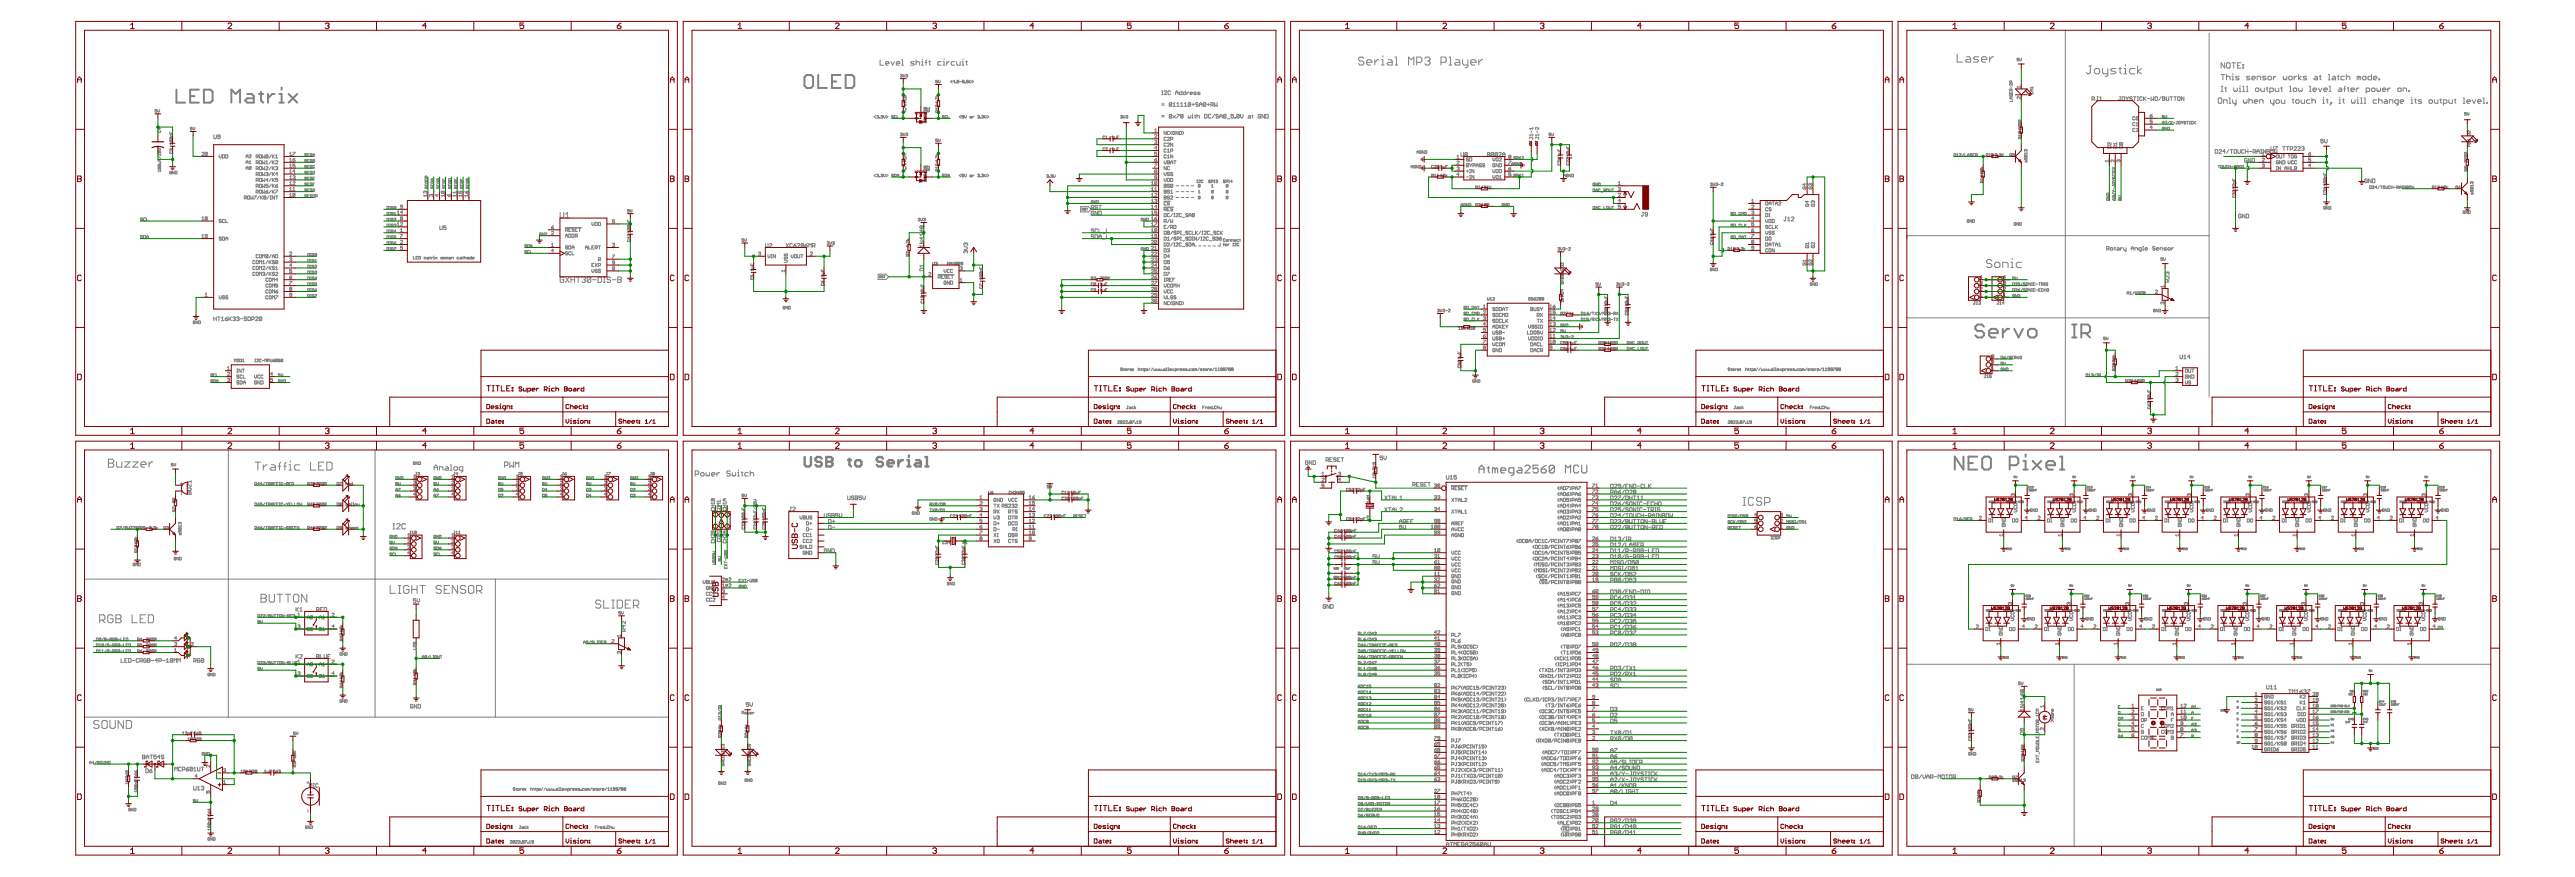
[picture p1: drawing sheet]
<svg xmlns="http://www.w3.org/2000/svg" width="1060mm" height="361mm" viewBox="0 0 1060 361" stroke-linecap="round" stroke-linejoin="round" font-family="sans-serif">
<g fill="none" stroke="#808080" stroke-width=".41">
<path d="M850.3 12.4v163.1M909.5 13.7v149.7M362.3 24.6v2.2h1.5M364.6 26.1h1.4l-.4-.7h-.7l-.3 .3v.8l.3 .3h.7M366.8 25.4l.7 1.4 .7-1.4M369 26.1h1.4l-.3-.7h-.7l-.4 .3v.8l.4 .3h.7M370.7 30.8l.6-.2v.6M371.1 31.2h.2M371.2 26.8h.7M371.2 24.6h.4v2.2M371.3 31.2v.5l-.6-.2M371.8 30.6v.7l.4 .4 .4-.4v-.7"/>
<path d="M371.9 39.5l.9-.2 .2 .8h-1.1zM372.5 39.5v.6M372.9 30.8l.6-.2v.6M373.3 31.2h.2M373.5 31.2v.5l-.6-.2M376.4 25.4h-1.1l-.4 .3 1.5 .8-.4 .3h-1.1M377.1 25.7l.4-.3h.7l.4 .3v1.1M377.1 24.6v2.2M379.4 26.8h.7M379.4 25.4h.3v1.4M379.7 24.3v.3M380.9 25.7h.7"/>
<path d="M381.6 24.6l-.4 .4v1.8M382.3 25.4h.8M382.7 25v1.5l.4 .3M385.2 39.8h1.1M385.6 39.2l.3 .6 .4-.6M385.9 33h-.7v.6l.6-.2 .1 .5h-.7M386.3 33v.8l.4 .3 .4-.3v-.8M387.5 25.4h-1.1l-.3 .3v.8l.3 .3h1.1M388.3 26.8h.7M388.3 25.4h.3v1.4M388.6 24.3v.3M389.8 25.4v1.4"/>
<path d="M390.8 25.4l-1 .7M392 33l-.8 .6 .8 .5M393.1 25.4h-1.1l-.4 .3v.8l.4 .3h1.1M393.1 33.6h-.7l.5-.6v1.1M393.5 33.9l.2 .2zM393.8 25.4v1.1l.4 .3h1.1v-1.4M394.8 33h-.8v.6l.6-.2 .2 .5h-.8M395.1 33.6h.8M396.1 26.8h.7M396.1 25.4h.3v1.4M396.4 24.3v.3M397 33h-.7v.6l.5-.2 .2 .5h-.7"/>
<path d="M397.4 33.9l.2 .2zM397.6 25.4h.7M397.9 25v1.5l.4 .3M398.7 33h-.8v.6l.6-.2 .2 .5h-.8M399 33v.8l.4 .3 .4-.3v-.8M400.2 33l.7 .6-.7 .5M478.3 38.9h.5M478.3 37.4h.5M478.5 37.4v1.5M479.3 37.7l.3-.3 .7 .3-1 1.2h1M481.9 37.7l-.3-.3-.8 .3 .3 1.2 .8-.2M484 38.9v-1l.5-.5 .5 .5v1"/>
<path d="M484 38.2h1M486.6 37.4v1.5h-.8l-.3-.7 1.1-.3M488.1 37.4v1.5l-1-.2 .2-.8h.8M488.6 37.9v1M489.4 37.9l-.8 .5M489.9 38.4h1.1l-.3-.5-.8 .3v.5l.8 .2M492.5 37.9h-.8l-.2 .3 .2 .2 .8 .3-1 .2M494.1 37.9l-1.1 .3 1.1 .5-1.1 .2M561.5 24l-.6-.5h-1.1l-.5 .5v.6l.5 .5h1.1l.6 .6v.5l-.6 .6h-1.1l-.5-.6M562.6 25.7h2.2v-.6l-.5-.5h-1.1l-.6 .5v1.1l.6 .6h1.1M566 24.6v2.2M567.6 24.6h-.5l-1.1 1.1"/>
<path d="M568.7 24.6h.6v2.2M568.7 26.8h1.1M569.3 22.9v.6M571.5 24.6h1.1l.6 .5v1.7h-1.7l-.5-.6 .5-.5h1.7M574.3 23.5h.6v3.3M574.3 26.8h1.1M579.9 26.8v-3.3l1.1 1.1 1.1-1.1v3.3M583.2 25.7h1.7l.5-.6v-1.1l-.5-.5h-1.7v3.3M586.5 24l.6-.5h1.1l.5 .5v.6l-.5 .5M587.7 25.1h.5M588.2 25.1l.5 .6v.5l-.5 .6h-1.1l-.6-.6M593.2 25.7h1.7l.5-.6v-1.1l-.5-.5h-1.7v3.3"/>
<path d="M596.6 23.5h.5v3.3M596.6 26.8h1.1M599.3 24.6h1.1l.6 .5v1.7h-1.7l-.5-.6 .5-.5h1.7M602.1 24.6v1.6l.6 .6h1.6M604.3 24.6v2.7l-.5 .5h-.6M605.5 25.7h2.2v-.6l-.6-.5h-1.1l-.5 .5v1.1l.5 .6h1.1M608.8 24.6v2.2M610.4 24.6h-.5l-1.1 1.1M805.8 22.3v3.2h2.1M809.6 23.4h1.1l.6 .5v1.6h-1.7l-.5-.5 .5-.6h1.7M814.6 23.4h-1.6l-.6 .5 .6 .5h1.1l.5 .6-.5 .5h-1.7M815.8 24.4h2.1v-.5l-.5-.5h-1.1l-.5 .5v1.1l.5 .5h1.1"/>
<path d="M819.1 23.4v2.1M820.7 23.4h-.5l-1.1 1M827.4 37.7v.8h1.1v-.8M827.6 38.9v.7l.5-.7 .4 .1-.2 .6M827.9 35.5v.8M827.9 38.1v.4M827.9 40v.7M828.1 37.4l-.2-.8-.5 .2v.6h1.1M828.1 34v-.5l-.5-.2-.2 .7h1.1M828.5 34.4v.8l-.8-.8-.3 .2 .2 .6M828.5 40h-.8l-.3 .3 .3 .4h.8M828.5 36.6l-.4 .4"/>
<path d="M831.1 24h-.7v.5h.7l-.2 .6-.5-.2M831.5 24v.7l.4 .4 .3-.4v-.7M831.7 39.7v.9l-.8-.9-.5 .3 .2 .6M831.7 35.3v.9M831.7 35.8h-1.3l.5 .4M836.4 36.8v.8M836.9 37.9v.8h-1.1M836.9 35.7v.7M836.9 36.8h-.7l-.4 .4 .4 .4h.7M836.9 36.1h-1.1l.4 .3M860 27.1h1.1M860.6 27.1v2.7l-.6 .6h-.5l-.6-.6"/>
<path d="M862.8 28.2h1.1l.5 .5v1.1l-.5 .6h-1.1l-.6-.6v-1.1zM863.3 39.8h.5M863.6 39.8v1.3l-.3 .2-.5-.2M865.6 28.2v1.6l.5 .6h1.7M867.8 28.2v2.7l-.6 .6h-.5M871.1 28.2h-1.6l-.6 .5 .6 .6h1.1l.5 .5-.5 .6h-1.7M872.3 28.2h1.1M872.6 39.8h.5M872.8 27.6v2.2l.6 .6M872.9 39.8v1.3l-.3 .2-.5-.2M873.9 39.8l.8 .3-.3 1.2-.7-.2zM874.5 30.4h1.1"/>
<path d="M874.5 28.2h.5v2.2M875 26.6v.5M875.2 39.8l.5 .8M876.2 39.8l-.5 .8M878.3 39.8h1M878.8 39.8v1.5M878.9 28.2h-1.6l-.6 .5v1.1l.6 .6h1.6M879.9 39.8h.5M880 27.1v3.3M880.2 39.8v1.5M881.7 28.2l-1.7 1.1 1.7 1.1M882.5 39.8v1.5"/>
<path d="M883.5 39.8l-1 1M885.6 39.8v1.5l.5-.5 .5 .5v-1.5M887.4 39.8l.8 .3-.3 1.2-.7-.2zM889.7 39.8l-1 1.5M890.3 39.8l1 .3-.3 1.2h-.7zM891.8 39.8v1.3l.3 .2 .8-.2v-1.3M893.4 39.8h1M893.9 39.8v1.5M894.9 39.8h1.1M895.5 39.8v1.5M896.8 39.8l.7 .3-.2 1.2-.8-.2zM899.1 39.8v1.5l-1-1.5v1.5"/>
<path d="M914.4 30.7h1.5M914.4 37.7h.7M914.4 35.5h.7M914.8 35.5v2.2M915.1 30.7v2.2M915.9 25.8v2.2l-1.5-2.2v2.2M915.9 36.2h.7M916.3 35.9v1.4l.3 .4M916.6 30.7v2.2M916.6 31.8l.4-.4h.7l.4 .4v1.1M917 25.8h.7l.4 .4v1.5l-.4 .3h-.7l-.4-.3v-1.5zM918.9 25.8h1.4"/>
<path d="M918.9 31.4h.3v1.5M918.9 32.9h.7M919.2 30.3v.4M919.6 25.8v2.2M919.6 36.2v1.1l.4 .4 .3-.4 .4 .4 .4-.4v-1.1M921.1 26.9h.7M921.8 31.4h-1.1l-.4 .4 1.5 .7-.4 .4h-1.1M921.9 37.7h.7M921.9 36.2h.3v1.5M922.2 35.1v.4M922.5 25.8h-1.4v2.2h1.4M923.3 27.7h.4v.3h-.4z"/>
<path d="M923.3 26.6h.4v.3h-.4zM923.3 35.5h.4v2.2M923.3 37.7h.8M924.8 37.7h.7M924.8 35.5h.4v2.2M926.3 31.4h-1.1l-.4 .4 1.5 .7-.4 .4h-1.1M927 32.1h1.5l-.4-.7h-.7l-.4 .4v.7l.4 .4h.7M928.5 36.6l.4-.4h.7l.4 .4v.7l-.4 .4h-.7l-.4-.4zM929.3 32.9v-1.5h1l.4 .4v1.1M930.7 36.2v1.1l.4 .4h1.1v-1.5M932.9 31.4h-1.1l-.3 .4 .3 .3h.8l.3 .4-.3 .4h-1.1M933 36.2h.7"/>
<path d="M933.3 35.9v1.4l.4 .4M934.1 31.4h.7l.4 .4v.7l-.4 .4h-.7l-.4-.4v-.7zM934.4 37.7h1.1l.4-.4v-.7l-.4-.4h-1.1v2.2M935.9 31.4v1.5M936.7 36.2v1.1l.3 .4h1.1v-1.5M937 31.4l-1.1 .7M938.9 36.2h.7M939.3 35.9v1.4l.3 .4M940 31.4v1.1l.4 .4 .3-.4 .4 .4 .4-.4v-1.1M942.6 31.4h.7l.4 .4v.7l-.4 .4h-.7l-.4-.4v-.7zM942.6 37.7h.7M942.6 35.5h.4v2.2"/>
<path d="M944.1 36.6l.4-.4h.7l.3 .4v.7l-.3 .4h-.7l-.4-.4zM944.5 31.4v1.5M945.6 31.4h-.4l-.7 .7M946.3 36.2v1.1l.4 .4 .3-.4 .4 .4 .4-.4v-1.1M946.3 30.7v2.2M947.4 31.4l-1.1 .7 1.1 .8M949.6 31.4h-1.1l-.3 .4 .3 .3h.8l.3 .4-.3 .4h-1.1M950.8 37.7h.7M950.8 35.5h.3v2.2M952.2 37h1.5l-.4-.8h-.7l-.4 .4v.7l.4 .4h.7M953 31.4h.7l.4 .4v1.1h-1.1l-.4-.4 .4-.4h1.1M954.5 36.2l.7 1.5 .7-1.5"/>
<path d="M954.8 31.4h.8M955.2 31v1.5l.4 .4M956.6 40v.3M956.7 37h1.5l-.4-.8h-.7l-.4 .4v.7l.4 .4h.7M958.6 30.7h.3v2.2M958.6 32.9h.7M958.9 37.7h.8M958.9 35.5h.4v2.2M960.4 31.4h.7l.4 .4v1.1h-1.1l-.4-.4 .4-.4h1.1M962.3 31.4h.7M962.6 31v1.5l.4 .4M963 36.2h.7l.4 .4v1.1h-1.1l-.4-.4 .4-.3h1.1"/>
<path d="M963.3 40v.3M964.9 36.6h.7M965.2 31.4h-1.1l-.4 .4v.7l.4 .4h1.1M965.6 35.5l-.4 .4v1.8M966 31.8l.3-.4h.8l.3 .4v1.1M966 30.7v2.2M966.3 36.2h.8M966.7 35.9v1.4l.4 .4M967.8 37h1.5l-.4-.8h-.7l-.4 .4v.7l.4 .4h.7M970 36.2v1.5M970.7 40v.3M971.1 36.2l-1.1 .8"/>
<path d="M971.1 31.8l-.7-.4v1.5M971.1 31.8v1.1M971.1 31.8l.4-.4 .4 .4v1.1M973 31.4h.7l.4 .4v.7l-.4 .4h-.7l-.3-.4v-.7zM974.1 37.7h1.1l.4-.4v-.7l-.4-.4h-1.1v2.2M976.3 30.7v2.2h-1.1l-.3-.4v-.7l.3-.4h1.1M976.7 36.2h.7l.4 .4v.7l-.4 .4h-.7l-.3-.4v-.7zM977.1 32.1h1.4l-.3-.7h-.7l-.4 .4v.7l.4 .4h.7M978.6 36.2v1.1l.3 .4 .4-.4 .4 .4 .3-.4v-1.1M979.3 32.5h.4v.4h-.4zM980.8 37h1.4l-.3-.8h-.7l-.4 .4v.7l.4 .4h.7M983 36.2v1.5"/>
<path d="M984.1 36.2l-1.1 .8M987.1 36.6l.4-.4h.7l.3 .4v.7l-.3 .4h-.7l-.4-.4zM989.3 37.7v-1.5h1.1l.4 .4v1.1M991.6 37.3h.3v.4h-.3zM992.9 40v.3M64.6 45.1h-.7v.6h.7l-.2 .5-.5-.2M65 45.1v.7l.3 .4 .4-.4v-.7M65.3 53.7v.8h.7v-.8M65.6 52.6v.8l-.5-.6h1M69.9 54.3v.8h1.1M70.1 56.5h.7v.8M70.1 57.6h.7v.8"/>
<path d="M70.1 57.6v.8h.7M70.1 56.5v.8h.7M70.1 57.6l.7 .8M70.1 56.5l.7 .8M70.4 54.7v.4M71 59.1h-1.1l.4 .4M71 58.8v.7M71 55.4l-.7 .2v.6h.7M79.1 52.4h-.7v.5h.7l-.2 .5-.5-.1M79.5 52.4v.7l.3 .3 .4-.3v-.7M88 55.5v1.3l.3 .3 .8-.3v-1.3M90.6 56.3h-.7l-.3-.3 .3-.5 .7 .3v1l-.2 .3-.8-.3"/>
<path d="M360.6 47.5l-.8 .6 .8 .5M361 47.7l.5-.2v.6M361.3 48.1h.2M361.5 48.1v.5l-.5-.2M362.1 48.4l.1 .2zM362.6 47.7l.6-.2v.6M363 48.1h.2M363.2 48.1v.5l-.6-.2M363.7 47.5v.8l.4 .3 .4-.3v-.8M364.8 47.5l.8 .6-.8 .5M367.8 47.7h-.7l.7 .6-.2 .3-.5-.2M368.9 47.7h-.7l.2 .9 .5-.2"/>
<path d="M369.3 47.5v1.1h.7M370.4 48.8h.8M370.7 54.9l.6-.1v.5M371.1 55.3h.2M371.3 55.3v.6l-.6-.2M371.5 47.5v1.1h.8M371.8 54.8v.7l.4 .4 .4-.4v-.7M371.9 44.6v-.7l1.1 .7M371.9 43.5h1.1M372.3 42.9l.3 .6 .4-.6M372.5 45.6v.7l-.6-.6h1.1M372.6 42.3l-.1-.7-.6 .1v.6h1.1"/>
<path d="M372.8 45l.2 .2zM372.9 54.9l.6-.1v.5M373 40.8h-1.1l.4 .4M373 40.4v.8M373 41.6l-.4 .3M373.3 55.3h.2M373.5 55.3v.6l-.6-.2M380.6 48.6v.7l.5-.7 .4 .2-.2 .5M380.6 49.7h.7l.2 .8h-1.1zM380.6 47.5v.7l.5-.7 .4 .2-.2 .5M380.9 45.5h-.5l.2 .5M380.9 44.3h-.5l.2 .6 .3-.2"/>
<path d="M380.9 44.3h.6l-.2 .6-.4-.2M380.9 45.5h.6l-.2 .5M380.9 44.3v.4M380.9 45.5v.1M380.9 49.9v.6M381.5 46.4v.7M381.5 46.8h-1.1l.3 .3M381.8 45.3h.7l.2 .5-.9 .2zM382.7 44.2v.7M382.7 44.5h-1.1l.4 .4M382.7 45.3l-.4 .3M385.2 40.9v-.7l1.1 .7"/>
<path d="M385.4 43.2h.7l.2 .8h-1.1zM385.8 41.8v.8l-.6-.6h1.1M385.9 46.2v-.5l-.5-.2-.2 .7h1.1M385.9 57.2h-.7v.5h.7l-.1 .6-.6-.2M386.1 41.3l.2 .2zM386.3 44.4v.7M386.3 45.5l-.4 .3M386.3 44.7h-1.1l.4 .4M386.3 57.2v.7l.4 .4 .4-.4v-.7M388.6 47.7l-.5-.2-.2 .4 .7 .5h-.7M389.8 47.7h-.8l.2 .9 .6-.2M390.1 47.5v1.1h.8"/>
<path d="M395.6 47.5l-.7 .6 .7 .5M396.7 47.5h-.7v.6h.7l-.2 .5-.5-.2M397.1 47.5v.8l.4 .3 .3-.3v-.8M399.5 47.9l.5 .2-.1 .5-.6-.2zM400.4 47.9v.7M401 47.9l-.6 .4M402.5 47.7l.5-.2v.6M402.8 48.1h.2M403 48.1v.5l-.5-.2M403.6 48.4l.2 .2zM404.2 47.7l.5-.2v.6M404.5 48.1h.2"/>
<path d="M404.7 48.1v.5l-.5-.2M405.3 47.5v.8l.3 .3 .4-.3v-.8M406.4 47.5l.7 .6-.7 .5M454.8 56.2h-.7l.2 .9 .5-.2M455.2 57.1h.7M455.2 56.3l.3-.3v1.1M457.7 56.3l.4-.3v1.1M457.7 57.1h.7M458.8 56.3l.2 .8h.5v-.8M459.9 56.5h.4M460.7 56h-.8v1.1M461.3 47.7l.6-.2v.6"/>
<path d="M461.7 48.1h.2M461.9 48.1v.5l-.6-.2M462.4 47.5v.8l.4 .3 .4-.3v-.8M463.5 47.7l.6-.2v.6M463.9 48.1h.2M464.1 48.1v.5l-.6-.2M475.4 53.4l.4-.4v1.3M475.4 55.6l.2-.2 .6 .2-.8 1.1h.8M475.4 54.3h.8M475.4 58l.6-.2 .2 .2-.2 .5M475.8 58.5h.2M476 58.5l.2 .2-.2 .4-.6-.2"/>
<path d="M478.3 43.3h1M478.3 42.7h1M478.3 48.1h1M478.3 47.6h1M480.1 56.7l-.2-.2-.6 .2v.9l.2 .2 .6-.2M480.1 59.1l-.2-.2-.6 .2 .2 1.1 .6-.2M480.1 54.1v1.3l-.8-1.3v1.3M480.6 56.7l.2-.2 .7 .2-.9 1.1h.9M480.6 59.1l.2-.2 .7 .2-.9 1.1h.9M481.5 54.3l-.3-.2-.6 .2v.9l.2 .2 .7-.2M481.9 57.4h.7l.2-.7-.9-.2v1.3M482.4 54.1l-.5 .4 .5 .9"/>
<path d="M482.4 42.5l-.3-.3-.7 .3v1M482.4 47.3l-.3-.2-.7 .2v1M482.4 42.5v1l-.3 .3-.7-.3M482.4 47.3v1l-.3 .3-.7-.3M482.4 42.5l-1 1M482.4 47.3l-1 1M482.8 58.9v1.3l-.9-1.3v1.3M482.9 43.8h1.1M482.9 42.7l.5-.5v1.6M482.9 47.6l1.1 1M483.7 54.3l-.2-.2-.7 .2 .2 1.1 .7-.2v-.5h-.4M484 47.6l-1.1 1"/>
<path d="M484.5 47.1h1l-1 1.5M484.5 43.8h1M484.5 42.7l.5-.5v1.6M485 54.1v1.3l-.9-1.3v1.3M485.5 54.1l.9 .2-.2 1.1h-.7zM486 42.7l.6-.5v1.6M486 43.8h1.1M486.3 47.8l-.3 .3 .3 .5 .8-.3-.3-.5M486.3 47.8l-.3-.2 .3-.5 .8 .2-.3 .5M486.3 47.8h.5M486.8 54.1l.5 .4-.5 .9M487.6 43.8h1"/>
<path d="M487.6 42.7l.5-.5v1.6M489.2 47.6l.2 1 .8-.3v-.7M490.2 42.5l-.3-.3-.7 .3v1M490.2 42.5v1l-.3 .3-.7-.3M490.2 42.5l-1 1M490.7 43h1M490.7 47.6h.3v1M490.7 48.6h.5M491 46.8v.3M491.2 42.5v1M491.7 47.6h.6M492 47.3v1l.3 .3"/>
<path d="M492.8 47.8l.8-.2 .2 1M492.8 47.1v1.5M493.3 42.5l-.3-.3-.7 .3 .2 .5 .8 .3-.3 .5-.7-.3M493.8 43h1.1M493.8 43.8v-1.1l.5-.5 .6 .5v1.1M495.9 47.1l1 .2-.2 1.3h-.8zM496.4 42.5l-1 1M496.4 42.5l-.3-.3-.7 .3v1M496.4 42.5v1l-.3 .3-.7-.3M496.9 43h1.1M497.5 42.5v1M498.5 43.3h.8l.2-.8-1-.3v1.6"/>
<path d="M498.5 47.3l-.3-.2-.7 .2v1l.2 .3 .8-.3M499 43.3l.5 .5M500 47.1l-1 1.5M500.1 42.2v1.6l.5-.5 .5 .5v-1.6M501.6 47.3l-.2-.2-.8 .2 .2 .5 .8 .3-.2 .5-.8-.3M502.1 48.6v-1l.5-.5 .6 .5v1M502.1 47.8h1.1M504.7 47.3v1l-.2 .3-.8-.3M504.7 47.3l-.2-.2-.8 .2v1M504.7 47.3l-1 1M505.2 48.9h1.1M507.8 47.1h-1v.7l.5-.2 .5 .2-.2 .8-.8-.3"/>
<path d="M508.4 48.3l.2 .3zM510.2 47.3l-.3-.2-.8 .2v1M510.2 47.3v1l-.3 .3-.8-.3M510.2 47.3l-1.1 1M510.7 47.1v1l.5 .5 .5-.5v-1M514.1 47.6l.7 .2v.8h-.7l-.3-.3 .3-.2h.7M515.4 47.6h.5M515.6 47.3l.3 1.3M519 47.3l-.3-.2-.7 .2 .2 1.3 .8-.3v-.5h-.5M520.6 47.1v1.5l-1.1-1.5v1.5M521.1 47.1l1 .2v1l-.3 .3h-.7zM629.7 56.6h1.2l.2 .3-.2 .4"/>
<path d="M629.7 56.4v.5M630.4 53.8v.9M631.1 55.5h-1.4l.5 .5M631.1 52.4v.9M631.1 55.1v.9M631.1 52.9h-1.4l.5 .4M632.1 56.6h1.2l.2 .3-.2 .4M632.1 56.4v.5M632.8 53.8v.9M633.5 55.5h-1.4l.5 .5M633.5 52.4v.9l-.9-.9-.5 .2 .3 .7M633.5 55.1v.9"/>
<path d="M638.4 54.8h-.7v.5h.7l-.1 .6-.6-.2M638.8 54.8v.7l.4 .4 .4-.4v-.7M828.5 41.1v.7h-1.1M831.2 50.5l.9 .2-.2 .5M831.2 51.6h.7v.7M831.2 54.1l.9 .2-.2 .5M831.2 51.6l-.2 .6 .9 .1M831.2 50.5l-.2 .5 .9 .2M831.2 54.1l-.2 .6 .9 .1M831.2 51.6l.7 .7M831.2 50.5l.7 .7M831.2 54.1l.7 .7"/>
<path d="M831.7 50.1l-.1-.7-.6 .2v.5h1.1M831.7 57.1l-.1-.8-.6 .2v.6h1.1M832.1 53.1h-1.1l.4 .3M832.1 52.7v.7M832.1 55.2v.8M832.1 49.4l-.4 .3M832.1 56.3l-.4 .4M832.1 55.6h-1.1l.4 .4M861.2 40.8h.8l.2-.7-1-.3v1.5M861.7 40.8l.5 .5M864.3 41.3h1.1M864.3 40.3l.5-.5v1.5"/>
<path d="M869.1 58.7v.9l-.9-.9-.5 .2 .3 .7M871.5 59.1h-1.4l.5 .5M871.5 58.7v.9M872.8 58.7l-.2 .6 1.1 .3M872.8 58.7h.9l.2 .2-.2 .7M872.8 58.7l.9 .9M875.7 40.6v.7M877.8 40.1l-.8-.3-.2 .5 .7 .3 .3 .5-.3 .2-.7-.2M878.9 50.7l-.2-.3-.6 .3v.8l.2 .3 .6-.3M878.9 48.2l-.2-.2-.6 .2v.9l.2 .2 .6-.2M878.9 53.1l-.2-.3-.6 .3v.9l.2 .2 .6-.2M879.4 50.9l.4-.5v1.4"/>
<path d="M879.4 53.1l.2-.3 .7 .3-.9 1.1h.9M879.4 51.8h.9M879.9 41.3h.5M880.3 48.2l-.2 1.1-.7-.2M880.3 48.2l-.7-.2-.2 1.1M880.3 48.2l-.9 .9M882 40.1l-.3-.3-.8 .3v1l.3 .2 .8-.2M882.7 40.6l.8 .7M884 40.6h1.1M885.2 47.6h.6l.3 .4-.7 .3zM886.1 49.4h-.9v.6l.4-.2 .5 .2-.3 .7-.6-.2M886.1 46.9l-.9 .7"/>
<path d="M886.1 52.5h-.9l.6-.7v1.3M890.2 50.5h.7M890.2 51v-.7l.4-.4 .3 .4v.7M890.3 40.6h.7M890.9 47.5h-.7v.6h.7l-.1 .5-.6-.2M890.9 52.5h-.7l.2 .9 .5-.1v-.4h-.3M891.3 50.1h.7l-.7 .9h.7M891.3 47.5v.8l.4 .3 .3-.3v-.8M892 52.4v1l-.7-1v1M892.4 52.4l.7 .1-.1 .9h-.6zM893.1 49.9l-.7 1.1M893.5 49.9l.8 1.1"/>
<path d="M894.3 49.9l-.8 1.1M894.7 50.5h.7M896.1 49.9h.4M896.3 49.9v.9h-.5M897.1 49.9l.5 .2-.2 .9-.5-.2zM898 49.9l.4 .6M898.4 50.5v.5M898.7 49.9l-.3 .6M899.8 50.1l-.5-.2-.2 .4 .7 .5h-.7M900.2 49.9h.7M900.6 49.9v1.1M901.3 51h.4"/>
<path d="M901.3 49.9h.4M901.5 49.9v1.1M902.8 50.1h-.7l.2 .9 .5-.2M903.2 49.9v1.1M903.4 50.5l.5 .5M903.9 49.9l-.7 .8M913.6 40.3h.7l.4 .4v1.4l-.4 .4h-.7l-.4-.4v-1.4zM915.4 42.5v-1.4h1.1l.4 .3v1.1M917.7 40.3h.3v2.2M917.7 42.5h.7M919.1 41.1v1l.4 .4h1.1M920.6 41.1v1.8l-.7 .3"/>
<path d="M923.6 41.1v1l.4 .4 .3-.4 .4 .4 .3-.4v-1M925.8 41.4l.4-.3h.7l.4 .3v1.1M925.8 40.3v2.2M928.1 41.8h1.4l-.4-.7h-.7l-.3 .3v.7l.3 .4h.7M930.3 42.5v-1.4h1.1l.3 .3v1.1M934.7 41.1v1l.4 .4h1.1M936.2 41.1v1.8l-.8 .3M936.9 41.4l.4-.3h.7l.4 .3v.7l-.4 .4h-.7l-.4-.4zM939.2 41.1v1l.3 .4h1.1v-1.4M943.6 41.1h.8M944 40.7v1.4l.4 .4M945.1 41.4l.4-.3h.7l.4 .3v.7l-.4 .4h-.7l-.4-.4z"/>
<path d="M947.3 41.1v1l.4 .4h1.1v-1.4M951 41.1h-1.1l-.3 .3v.7l.3 .4h1.1M951.8 41.4l.3-.3h.8l.3 .3v1.1M951.8 40.3v2.2M956.2 42.5h.7M956.2 41.1h.4v1.4M956.5 57.3h-1.1v.8l.8-.3 .3 .8-.3 .3-.8-.3M957 57.3v1.1l.5 .5 .5-.5v-1.1M957.7 41.1h.7M958.1 40.7v1.4l.3 .4M959.6 42.1h.3v.4h-.3zM959.9 42.5l-.7 .7"/>
<path d="M962.9 42.5h.7M962.9 41.1h.4v1.4M964.4 41.1h.7M964.8 40.7v1.4l.3 .4M968.1 41.1v1l.4 .4 .3-.4 .4 .4 .3-.4v-1M970.3 42.5h.7M970.3 41.1h.4v1.4M971.8 40.3h.4v2.2M971.8 42.5h.7M973.3 40.3h.3v2.2M973.3 42.5h.7M978.5 41.1h-1.2l-.3 .3v.7l.3 .4h1.2"/>
<path d="M979.2 41.4l.4-.3h.7l.4 .3v1.1M979.2 40.3v2.2M981.8 41.1h.7l.4 .3v1.1h-1.1l-.4-.4 .4-.3h1.1M983.7 42.5v-1.4h1.1l.3 .3v1.1M987.3 42.5h-1l-.4-.4v-.7l.4-.3h1v1.8l-.7 .3M988.1 41.8h1.5l-.4-.7h-.7l-.4 .3v.7l.4 .4h.7M992.6 42.5h.7M992.6 41.1h.3v1.4M994.1 41.1h.7M994.4 40.7v1.4l.4 .4M997 41.1h-1.1l-.4 .3 .4 .4h.7l.4 .3-.4 .4h-1.1M1000 41.4l.4-.3h.7l.3 .3v.7l-.3 .4h-.7l-.4-.4z"/>
<path d="M1002.2 41.1v1l.4 .4h1.1v-1.4M1004.4 41.1h.8M1004.8 40.7v1.4l.4 .4M1005.9 42.5h1.1l.4-.4v-.7l-.4-.3h-1.1v2.1M1008.1 41.1v1l.4 .4h1.1v-1.4M1010.4 41.1h.7M1010.7 40.7v1.4l.4 .4M1014.1 40.3h.3v2.2M1014.1 42.5h.7M1015.4 46.3h-.8v.6h.8l-.2 .5-.6-.2M1015.6 41.8h1.4l-.3-.7h-.8l-.3 .3v.7l.3 .4h.8M1015.7 46.3v.8l.4 .3 .4-.3v-.8"/>
<path d="M1015.8 55.1l1-.2 .2 .8h-1.2zM1015.8 57.4h1.2v.6l-.6 .2-.2-.8M1016.2 59.7l.4 .5M1017 53.8v.8l-.8-.8-.4 .2 .2 .6M1017 58.8l-.2 .5h-.4l-.2-.5 .4-.2v.7M1017.8 41.1l.7 1.4 .7-1.4M1020 41.8h1.5l-.4-.7h-.7l-.4 .3v.7l.4 .4h.7M1022.2 40.3h.4v2.2M1022.2 42.5h.8M1023.7 42.1h.4v.4h-.4zM65.1 61.1h.7l.3 .3-.3 .4h-.7M65.1 65.5v.8h1"/>
<path d="M65.1 64.4l1 .8M65.3 62.2h.7v.7M65.3 67.8h.7v.7M65.3 68.9h.7v.7M65.3 68.9v.7h.7M65.3 62.2l-.2 .5 .9 .2M65.3 67.8l-.2 .5 .9 .2M65.3 68.9l.7 .7M65.3 67.8l.7 .7M65.3 62.2l.7 .7M65.4 66.6h.7l-.1 .8h-.6M65.6 65.9v.4"/>
<path d="M66.1 63.7h-1l.3 .3M66.1 70.3h-1l.3 .4M66.1 63.3v.7M66.1 70v.7M70.1 62.4v.7h.7v-.7M70.4 61.4h.6l-.2 .6M70.4 61.4h-.5l.2 .6M70.4 61.4v.2M70.6 70.7h-.7v.7l.5 .2 .2-.6h-.3M71.7 70.5v1.1l-.7-1.1v1.1M72.1 70.5l.8 .2-.2 .9h-.6zM83.1 62.9l.3-.2 .6 .2-.9 1.1h.9"/>
<path d="M85.3 62.9l-.2-.2-.6 .2v.9M85.3 62.9l-.2 1.1-.6-.2M85.3 62.9l-.8 .9M90.2 63.7v.9l.5 .4 .4-.4v-.9M91.6 63.7l.9 .2-.3 1.1h-.6zM92.9 63.7l.9 .2-.2 1.1h-.7zM101.3 64.9v-.8l.4-.4 .4 .4v.8M101.3 67.3v-.8l.4-.4 .4 .4v.8M101.3 69.7v-.8l.4-.4 .4 .4v.8M101.3 64.3h.8M101.3 66.7h.8M101.3 69.1h.8"/>
<path d="M102.6 63.9l.2-.2 .6 .2-.8 1h.8M102.6 66.5l.4-.4v1.2M102.6 67.3h.8M103.4 68.7v.8l-.2 .2-.6-.2M103.4 68.7l-.6-.2-.2 1M103.4 68.7l-.8 .8M105.5 64.6l.8-.2-.2-.7h-.6v1.3M105.5 69.4h.6l.2-.6-.8-.3v1.4M105.5 71.8h.6l.2-.6-.8-.2v1.3M105.5 76.7h.6l.2-.7-.8-.2v1.3M105.5 74.3h.6l.2-.7-.8-.2v1.3M105.5 79.1h.6l.2-.7-.8-.2v1.3"/>
<path d="M105.5 67h.6l.2-.6-.8-.3v1.4M105.9 64.6l.4 .4M105.9 67l.4 .5M105.9 69.4l.4 .5M105.9 71.8l.4 .5M105.9 74.3l.4 .4M105.9 76.7l.4 .4M105.9 79.1l.4 .4M106.8 76l.2-.2 .7 .2-.3 1.1-.6-.2zM107 71l.7 .2-.3 1.1-.6-.2zM107 66.1l.7 .3-.3 1.1-.6-.3zM107 63.7l.7 .2-.3 1.1-.6-.2z"/>
<path d="M107 68.5l.7 .3-.3 1.1-.6-.2zM107 73.4l.7 .2-.3 1.1-.6-.2zM107 78.2l.7 .2-.3 1.1-.6-.2zM108.1 63.7v1.3l.5-.4 .4 .4v-1.3M108.1 66.1v1.4l.5-.5 .4 .5v-1.4M108.1 68.5v1.4l.5-.5 .4 .5v-1.4M108.1 71v1.3l.5-.5 .4 .5v-1.3M108.1 73.4v1.3l.5-.4 .4 .4v-1.3M108.1 75.8v1.3l.5-.4 .4 .4v-1.3M108.1 78.2v1.3l.5-.4 .4 .4v-1.3M109.5 68.8l.2-.3 .6 .3-.8 1.1h.8M109.5 78.9h.6l.2 .4-.6 .2z"/>
<path d="M109.5 71.2l.6-.2 .2 .2-.2 .4M109.5 66.6l.4-.5v1.4M109.5 67.5h.8M109.9 71.6h.2M110.1 71.6l.2 .2-.2 .5-.6-.2M110.3 63.9l-.6-.2-.2 1.1M110.3 74h-.8l.6-.6v1.3M110.3 63.9l-.2 1.1-.6-.2M110.3 75.8h-.8v.7l.4-.3 .4 .3-.2 .6-.6-.2M110.3 63.9l-.8 .9M110.3 78.2l-.8 .7M111.7 63.7l-.9 1.3"/>
<path d="M111.7 66.1l-.9 1.4M111.7 68.5l-.9 1.4M111.7 71l-.9 1.3M111.7 73.4l-.9 1.3M111.7 75.8l-.9 1.3M111.7 78.2l-.9 1.3M112.1 63.7v1.3M112.1 66.1v1.4M112.1 68.5v1.4M112.1 71v1.3M112.1 73.4v1.3M112.1 75.8v1.3"/>
<path d="M112.1 78.2v1.3M112.4 64.4l.6 .6M112.4 66.8l.6 .7M112.4 69.2l.6 .7M112.4 71.6l.6 .7M112.4 74l.6 .7M112.4 76.5l.6 .6M112.4 78.9l.6 .6M113 63.7l-.9 .9M113 66.1l-.9 .9M113 68.5l-.9 .9M113 71l-.9 .8"/>
<path d="M113 73.4l-.9 .9M113 75.8l-.9 .9M113 78.2l-.9 .9M113.5 68.8l.6-.3 .2 .3-.2 .4M113.5 76.5h.6l.2 .4-.6 .2zM113.5 78.2h.8l-.8 1.3M113.5 65h.8M113.5 66.4l.2-.3 .6 .3-.8 1.1h.8M113.5 64.2l.4-.5v1.3M113.9 69.2h.2M114.1 69.2l.2 .2-.2 .5-.6-.2M114.3 73.4h-.8v.6l.4-.2 .4 .2-.2 .7-.6-.2"/>
<path d="M114.3 71.6h-.8l.6-.6v1.3M114.3 75.8l-.8 .7M119.2 71.2h.9M119.2 76.1h.9M119.2 68.8h.9M119.2 64h.9M119.2 66.4h.9M119.2 73.6h.9M119.2 78.5h.9M119.2 63.1l.5-.4v1.3M119.2 65.5l.5-.4v1.3M119.2 67.9l.5-.4v1.3"/>
<path d="M119.2 70.3l.5-.4v1.3M119.2 72.7l.5-.4v1.3M119.2 75.2l.5-.5v1.4M119.2 77.6l.5-.4v1.3M120.6 72.5l.6-.2 .3 .2-.3 .5M120.6 75l.2-.3 .7 .3-.9 1.1h.9M120.6 62.7h.9l-.9 1.3M120.6 65.7h.6l.3 .5-.7 .2zM120.6 78.5h.9M120.6 77.6l.4-.4v1.3M121 73h.2M121.2 73l.3 .2-.3 .4-.6-.2"/>
<path d="M121.5 67.5h-.9v.7l.4-.3 .5 .3-.3 .6-.6-.2M121.5 70.6h-.9l.6-.7v1.3M121.5 79.8l-.3-.2-.6 .2v.9M121.5 79.8l-.3 1.1-.6-.2M121.5 65.1l-.9 .6M121.5 79.8l-.9 .9M126.2 63.4l-.6-.2-.1 .4 .7 .5h-.7M126.2 65.8l-.6-.2-.1 .4 .7 .5h-.7M126.2 68.2l-.6-.1-.1 .3 .7 .6h-.7M126.2 77.9l-.6-.2-.1 .4 .7 .5h-.7M126.2 75.5h-.7l.7 .5-.2 .4-.5-.2M126.2 73.1h-.7l.7 .5-.2 .4-.5-.2"/>
<path d="M126.2 70.7h-.7l.7 .5-.2 .4-.5-.2M126.6 75.9h.3M126.6 78.3h.3M126.6 66.2h.3M126.6 63.8h.3M126.6 68.6h.3M126.6 73.4h.3M126.6 71h.3M127.3 63.2h-.7v1.1h.7M127.3 65.6h-.7v1.1h.7M127.3 68.1h-.7v1.1h.7M127.3 77.7h-.7v1.1h.7"/>
<path d="M127.3 72.9h-.7v1.1h.7M127.3 70.5h-.7v1.1h.7M127.3 75.3h-.7v1.1h.7M128.4 63.4h-.7v.7l.5 .2 .2-.5h-.3M128.4 65.8h-.7v.7l.5 .2 .2-.5h-.3M128.4 68.2h-.7v.8l.5 .2 .2-.6h-.3M128.4 77.9h-.7v.7l.5 .2 .2-.5h-.3M128.4 75.5h-.7v.7l.5 .2 .2-.5h-.3M128.4 73.1h-.7v.7l.5 .2 .2-.6h-.3M128.4 70.7h-.7v.7l.5 .2 .2-.6h-.3M128.8 65.6l.7 .2-.2 .9h-.5zM128.8 75.9h.4"/>
<path d="M128.8 66.2h.5M128.8 63.8h.7M128.8 70.5l.7 .2-.2 .9h-.5zM128.8 73.4h.4M128.8 64.3v-.7l.4-.4 .3 .4v.7M129.5 68.2h-.7l.2 1 .5-.2M129.5 77.9h-.7l.2 .9 .5-.2v-.3h-.3M129.5 72.9h-.7v1.1h.7M129.5 75.3h-.7v1.1M175 75.8v.7h1.1v-.7M175.1 78.9l.2-.2 .4 .2-.2 .7M175.1 78.9l-.2-.2-.5 .2 .2 .7"/>
<path d="M175.1 78.9v.2M175.2 74.7v.7l.9-.2-.2-.5h-.3v.3M175.2 73.5h.7l.2 .8h-1.1zM175.2 76.9v.7l.5-.7 .4 .2-.2 .5M175.6 76.1v.4M175.7 73.2v-.6l-.5-.2-.2 .8h1.1M177.4 75.8v.7h1.1v-.7M177.6 74.7v.7l.9-.2-.2-.5h-.3v.3M177.6 76.9l-.2 .5 .4 .2 .5-.7v.7M178 73.5v.8M178 76.1v.4M178.5 73.5h-.7l-.4 .4 .4 .4h.7"/>
<path d="M179.8 75.8v.7h1.1v-.7M180 73.5h.7l.2 .8h-1.1zM180 74.7v.7l.9-.2-.2-.5h-.3v.3M180 76.9l-.2 .5 .4 .2 .5-.7v.7M180.4 73.7v.6M180.4 76.1v.4M181.9 78.7l1.1 .2-.2 .7M181.9 78.7l-.2 .2 .2 .7h.9M181.9 78.7l.9 .9M182.2 75.8v.7h1.1v-.7M182.4 73.5v.8l.9-.2-.1-.6M182.4 74.7v.7l.9-.2-.1-.5h-.4v.3"/>
<path d="M182.4 76.9l-.2 .5 .4 .2 .6-.7v.7M182.8 76.1v.4M184.7 75.8v.7h1.1v-.7M184.8 73.5h.8l.2 .8h-1.1zM184.8 74.7v.7l1-.2-.2-.5h-.4v.3M184.8 76.9l-.1 .5 .3 .2 .6-.7v.7M185.2 76.1v.4M187.1 75.8v.7h1.1v-.7M187.1 73.5v.8h1.1v-.8M187.3 76.9v.7l.5-.7 .4 .2-.2 .5M187.3 74.7v.7l.9-.2-.2-.5h-.4v.3M187.6 73.9v.4"/>
<path d="M187.6 76.1v.4M187.8 79.1h-1.3l.4 .5M187.8 78.7v.9M188.9 78.7v.9h.7l-.2-.5 .2-.4 .6 .2-.2 .7M189.5 75.8v.7h1.1v-.7M189.5 73.5v.8h1.1M189.7 74.7v.7l.9-.2-.2-.5h-.4v.3M189.7 76.9v.7l.7-.7v.7M190 73.9v.4M190 76.1v.4M191.3 78.7l.7 .9M191.9 75.8v.7h1.1v-.7"/>
<path d="M192 78.9l.2-.2 .5 .2-.3 .7h-.4zM192.1 74.7v.7l.9-.2-.2-.5h-.3v.3M192.1 73.5v.8h.7l.2-.6-.5-.2v.4M192.1 76.9v.7l.7-.7v.7M192.5 76.1v.4M360.6 71.7l-.8 .5 .8 .6M361 71.9l.5-.2v.5M361.3 72.2h.2M361.5 72.2v.6l-.5-.2M362.1 72.6l.1 .2zM362.6 71.9l.6-.2v.5M363 72.2h.2"/>
<path d="M363.2 72.2v.6l-.6-.2M363.7 71.7v.7l.4 .4 .4-.4v-.7M364.8 71.7l.8 .5-.8 .6M367.8 71.9h-.7l.7 .5-.2 .4-.5-.2M368.2 71.7l.7 .2-.2 .9h-.5zM369.3 72.2h.7M369.3 72.8v-.7l.4-.4 .3 .4v.7M370.4 73h.8M371.5 71.7v1.1h.8M371.9 68.8v-.7l1.1 .7M371.9 67.7h1.1M372.3 67.1l.3 .6 .4-.6"/>
<path d="M372.5 69.7v.7l-.6-.5h1.1M372.5 63.5v.7M372.6 66.4l-.1-.7-.6 .2v.5h1.1M372.8 69.2l.2 .1zM373 65h-1.1l.4 .3M373 64.6v.7M373 63.5h-.7l-.4 .4 .4 .3h.7M373 65.7l-.4 .4M380.4 74.1l.9-.2 .2 .7h-1.1zM380.6 72.8v.7l.5-.7 .4 .2-.2 .5M380.6 71.7v.7l.5-.7 .4 .1-.2 .6M380.9 68.5h.6l-.2 .5-.4-.1"/>
<path d="M380.9 68.5h-.5l.2 .5 .3-.1M380.9 69.6h-.5l.2 .6M380.9 69.6h.6l-.2 .6M380.9 68.5v.4M380.9 69.6v.2M380.9 74.1v.5M381.5 70.5v.8M381.5 70.9h-1.1l.3 .4M381.6 69.6l.9-.2 .2 .6-.9 .2zM382.7 68.3v.7l-.7-.7-.4 .2 .2 .5M382.7 69.4l-.4 .4M385.2 65.1v-.8l1.1 .8"/>
<path d="M385.2 63.9h1.1M385.4 67.4v.7h.7v-.7M385.6 63.4l.3 .5 .4-.5M385.8 66v.7l-.6-.5h1.1M385.9 70.4l-.1-.8-.6 .2v.6h1.1M386.1 65.4l.2 .2zM386.3 68.5v.7M386.3 68.9h-1.1l.4 .3M386.3 69.6l-.4 .4M388.6 71.9h-.7l.7 .5-.1 .4-.6-.2M389 71.7l.8 .2-.2 .9h-.6zM390.1 72.2h.8"/>
<path d="M390.1 72.8v-.7l.4-.4 .4 .4v.7M395.6 71.7l-.7 .5 .7 .6M396.7 71.7h-.7v.5h.7l-.2 .6-.5-.2M397.1 71.7v.7l.4 .4 .3-.4v-.7M399.3 72.2l.6-.1 .1 .5-.5 .2zM400.4 72.1v.7M401 72.1l-.6 .3M402.5 71.9l.5-.2v.5M402.8 72.2h.2M403 72.2v.6l-.5-.2M403.6 72.6l.2 .2zM404.2 71.9l.5-.2v.5"/>
<path d="M404.5 72.2h.2M404.7 72.2v.6l-.5-.2M405.3 71.7v.7l.3 .4 .4-.4v-.7M406.4 71.7l.7 .5-.7 .6M430.9 72.1l.5-.2v.6M431.2 72.5h.2M431.4 72.5v.5l-.5-.2M432 72.8l.2 .2zM432.5 72.1l.6-.2v.6M432.9 72.5h.2M433.1 72.5v.5l-.6-.2M433.6 71.9v.8l.4 .3 .4-.3v-.8"/>
<path d="M454.8 61h-.7l.2 .9 .5-.2M455.2 61h.7l-.7 .9h.7M457.7 61.2l.4-.4v1.1M457.7 61.9h.7M458.8 61.2l.2 .7h.5v-.7M459.9 61.4h.4M460.7 60.8h-.8v1.1M474 76.1h.9M474 75.2l.5-.5v1.4M474 77.6l.5-.4v1.3M474 78.5h.9M475.4 79.8l.2-.2 .6 .2-.8 1.1h.8"/>
<path d="M475.4 77.6l.4-.4v1.3M475.4 65.7h.6l.2 .5-.6 .2zM475.4 67.5h.8l-.8 1.3M475.4 78.5h.8M475.6 70.6l-.2 .2 .2 .4 .6-.2-.2-.4M475.6 70.6l-.2-.3 .2-.4 .6 .2-.2 .5M475.6 70.6h.4M476.2 73h-.6l-.2-.3 .2-.4 .6 .2v.9l-.2 .2-.6-.2M476.2 75v.8l-.2 .3-.6-.3M476.2 62.7h-.8v.6l.4-.2 .4 .2-.2 .7-.6-.2M476.2 60.9h-.8l.6-.7v1.4M476.2 75l-.2-.3-.6 .3v.8"/>
<path d="M476.2 65.1l-.8 .6M476.2 75l-.8 .8M479.3 71v.8l.4 .5 .4-.5v-.8M479.3 76.5h.6M479.3 78.9h.6M479.3 75.8l.8 .2-.2 1.1h-.6zM479.3 78.2l.8 .2-.2 1.1h-.6zM479.3 66.1v.9l.4 .5 .4-.5v-.9M479.3 73.4v.9l.4 .4 .4-.4v-.9M480.1 63.9l-.2-.2-.6 .2 .2 1.1 .6-.2M480.1 61.5l-.2-.2-.6 .2 .2 1.1 .6-.2M480.1 68.5v1.4l-.8-1.4v1.4"/>
<path d="M480.6 64.2l.4-.5v1.3M480.6 65h.9M480.6 62.6h.9M480.6 66.1l.9 .3-.3 1.1h-.6zM480.6 73.4l.9 .2-.3 1.1h-.6zM480.6 61.7l.4-.4v1.3M480.6 66.8h.6M481.5 71.2l-.7-.2-.2 .4 .6 .2 .3 .5-.3 .2-.6-.2M481.5 68.8l-.3-.3-.6 .3v.9l.2 .2 .7-.2M481.5 76l-.3-.2-.6 .2 .2 .5 .7 .2-.3 .4-.6-.2M481.5 78.4l-.3-.2-.6 .2 .2 .5 .7 .2-.3 .4-.6-.2M481.9 78.7l.5-.5v1.3"/>
<path d="M481.9 62.2h.7l.2-.7-.9-.2v1.3M481.9 67.5v-.9l.5-.5 .4 .5v.9M481.9 73.4l.9 .2-.2 1.1h-.7zM481.9 66.8h.9M481.9 79.5h.9M482.8 71.2l-.7-.2-.2 .4 .7 .2 .2 .5-.2 .2-.7-.2M482.8 76l-.2-.2-.7 .2v.9M482.8 76l-.2 1.1-.7-.2M482.8 63.7v1.3l-.9-1.3v1.3M482.8 76l-.9 .9M483.3 66.1h.8M483.7 66.1v1.4"/>
<path d="M484.2 76.5h1.1M484.2 78.9h1.1M486.3 76.5h1.1M486.3 78.9h1.1M488.3 76.5h1.1M488.3 78.9h1.1M490.4 76.5h1.1M490.4 78.9h1.1M492.7 75.2h.4M492.7 74.1h.4M492.9 74.1v1.1M493.3 79.4h.8"/>
<path d="M493.3 78.7l.4-.4v1.1M493.5 74.3h.7l-.7 .9h.7M494.1 76.1l-.6-.2-.2 .9M494.1 76.1l-.2 .9-.6-.2M494.1 76.1l-.8 .7M495.3 74.3h-.7v.7h.7M498.3 74.3h-.7l.7 .5-.2 .4-.5-.2M498.7 74.8h.5l.2-.5-.7-.2v1.1M498.8 77h.7M498.8 76.3l.3-.4v1.1M499.5 78.5l-.7 .7M499.5 78.5h-.7v.7"/>
<path d="M499.5 78.5l-.2 .9-.5-.2M499.8 75.2h.3M499.8 74.1h.3M500 74.1v1.1M500.5 74.3l.6-.2v.6M500.9 74.7h.2M501.1 74.7v.5l-.6-.2M504.3 74.3h-.7l.7 .5-.2 .4-.5-.2M504.7 74.8h.6l.1-.5-.7-.2v1.1M505.5 76.1l-.7 .7M505.5 78.5l-.5-.2-.2 .9M505.5 76.1l-.5-.2-.2 .9"/>
<path d="M505.5 76.1v.7h-.7M505.5 78.5v.7h-.7M505.5 78.5l-.7 .7M505.8 75.2h.4M505.8 74.1h.4M506 74.1v1.1M507.3 74.7h-.7l.5-.6v1.1M580.9 68.6h.8M580.9 69.2v-.8l.4-.3 .4 .3v.8M582.8 68.2h-.8v.8l.6 .2 .2-.6h-.4M583.4 63.1v-.7l.3-.4 .4 .4v.7M583.4 62.6h.7"/>
<path d="M583.9 68.1v1.1l-.8-1.1v1.1M584.3 68.1l.7 .1-.2 1h-.5zM585.2 62.2h-.7v.7l.5 .2 .2-.5h-.4M586.3 62v1.1l-.7-1.1v1.1M586.7 62l.7 .2-.2 .9h-.5zM589.4 72.4h.5l.2-.5-.7-.2v1.1M589.7 72.4l.4 .4M590.1 68.2h-.7v.8h.7M590.5 72.8h.7M590.5 68.2h.7l-.7 1h.7M590.5 72.1l.4-.4v1.1M591.6 72.8h.7"/>
<path d="M591.6 72.1l.4-.4v1.1M591.8 68.6v.6l.5-.2-.1-.4M591.8 68.6v-.5l.5 .1-.1 .4M591.8 68.6h.4M593 72.8h.7M593 69.2h.7M593 68.4l.4-.3v1.1M593 72.1l.4-.4v1.1M594.1 68.4l.2 .8h.5v-.8M594.8 71.9h-.7v.7M594.8 71.9v.7h-.7M594.8 71.9l-.7 .7"/>
<path d="M595.2 71.7v1.1M595.2 68.6h.4M595.8 72.1l-.6 .3 .6 .4M596 68.1h-.8v1.1M599.8 64.3l.4-.4v1.3M599.8 66.5l.2-.2 .7 .2-.9 1.1h.9M599.8 68.9l.7-.2 .2 .2-.2 .5M599.8 65.2h.9M600.2 69.4h.3M600.5 69.4l.2 .2-.2 .4-.7-.2M600.7 71.8h-.9l.7-.7v1.3M601.5 62.8v1.3l.2 .2 .8-.2v-1.3"/>
<path d="M603.3 63.5l-.3 .3 .3 .5 .8-.2-.3-.6M603.3 63.5l-.3-.2 .3-.5 .8 .2-.3 .5M603.3 63.5h.5M603.7 67.3l.9 .3-.2 1.1h-.7zM603.7 72.8h.9M603.7 68h.7M603.7 70.4h.9M604.1 70v.9M604.6 65.2l-.7-.3-.2 .5 .9 .6-.2 .3-.7-.3M605 64.9l.9 .3-.2 1.1h-.7zM605 69.7h.5M605 73.5h.5"/>
<path d="M605 67.3l.5 .7M605 71.1h.5M605 72.2h.5M605.2 69.7v1.4M605.2 72.2v1.3M605.5 68v.7M605.9 67.3l-.4 .7M606.4 68.2h.6l.3-.6-.9-.3v1.4M606.8 69.7v1.4l-.9-1.4v1.4M606.8 72.2v1.3l-.9-1.3v1.3M607.5 77.2l.7-.1-.1-.6h-.6v1.1M607.7 68.7v-.9l.4-.5 .5 .5v.9"/>
<path d="M607.7 68h.9M607.9 77.2l.3 .4M608.6 77.6h.7M608.6 76.9l.4-.4v1.1M609.9 67.6l-.7-.3-.2 .5 .7 .2 .2 .5-.2 .2-.7-.2M610.4 77.1h-.7l.6-.6v1.1M611.3 67.6l-.7-.3-.2 .5 .6 .2 .3 .5-.3 .2-.6-.2M611.9 76.5h-.8v.6h.8l-.2 .5-.6-.2M612.2 77.6h.8M612.2 76.9l.4-.4v1.1M612.6 63.5l-.2 .3 .2 .5 .8-.2-.3-.6M612.6 63.5l-.2-.2 .2-.5 .8 .2-.3 .5"/>
<path d="M612.6 63.5h.5M613.3 76.5v1.1M613.9 76.9l-.6 .3 .6 .4M614.6 64.9v.9l.4 .5 .5-.5v-.9M614.6 69.7v.9l.4 .5 .5-.5v-.9M614.6 72.2v.8l.4 .5 .5-.5v-.8M614.9 63v1.1l-.2 .2-.8-.2M614.9 63l-.2-.2-.8 .2v1.1M614.9 63l-1 1.1M615.5 67.6l-.3-.3-.6 .3 .2 1.1 .7-.2v-.5h-.5M615.9 69.7l.9 .3-.2 1.1h-.7zM615.9 72.4l.2-.2 .7 .2-.2 1.1-.7-.2z"/>
<path d="M616.1 64.9l.7 .3-.2 1.1-.7-.3zM616.5 63v1.1l-.3 .2-.7-.2M616.5 63l-.3-.2-.7 .2v1.1M616.5 63l-1 1.1M616.8 67.3v1.4l-.9-1.4v1.4M617 63l.3-.2 .7 .2-1 1.3h1M617.2 65.2l.3-.3 .6 .3-.9 1.1h.9M617.2 67.3l.9 .3-.2 1.1h-.7zM617.2 69.7l.9 .3-.2 1.1h-.7zM617.2 73.5h.9M617.2 72.6l.5-.4v1.3M618.6 63.5h1"/>
<path d="M618.6 64.3v-1l.5-.5 .5 .5v1M621.1 69.4h.7l.2 .4-.7 .2zM621.1 66.3h.9l-.9 1.3M621.3 64.5h.5M621.3 64.5l-.2-.2 .2-.4 .7 .2-.2 .4M621.3 64.5l-.2 .2 .2 .5 .7-.2-.2-.5M622 71.1h-.9v.7l.5-.3 .4 .3-.2 .6-.7-.2M622 68.7l-.9 .7M622.4 67.4h.7M622.4 67.9v-.7l.3-.4 .4 .4v.7M623.9 71.9h-.7l.7 .5-.1 .4-.6-.2M623.9 64.6h-.7l.7 .6-.1 .3-.6-.2"/>
<path d="M624.2 67h-.7l.2 .9 .5-.1v-.4h-.3M624.3 72.4h.6l.2-.5-.8-.2v1.1M624.3 65.2l.8-.2-.2-.6h-.6v1.1M625.3 66.8v1.1l-.7-1.1v1.1M625.4 64.4v1.1M625.4 71.7v1.1M625.6 72.2l.6 .6M625.6 65l.6 .5M625.7 66.8l.7 .2-.1 .9h-.6zM626.2 71.7l-.8 .7M626.2 64.4l-.8 .8M626.6 72.8h.7"/>
<path d="M626.6 64.6h.7l-.7 .9h.7M626.6 72.1l.3-.4v1.1M641.3 61.4v.7h1.1M641.3 65l.6 .7M641.5 67.2v.7l.9-.1-.2-.6M641.7 62.5h.7v.5l-.7 .2M641.9 65.2l.3-.2 .2 .6-.5 .1zM641.9 61.7v.4M642.4 64h-1.1l.4 .3M642.4 63.6v.7M642.4 66.1v.7l-.7-.7-.4 .2 .2 .5M643.7 72.2h.8"/>
<path d="M643.7 72.8v-.7l.4-.4 .4 .4v.7M644.9 65.7v-.7l1.1 .7M644.9 60.3v.7h1.1M645.1 62.5l.8 .7M645.1 62.5l-.2 .5 1 .2M645.1 62.5h.8v.7M645.1 67.2v.7h.8v-.7M645.3 61.4h.7l-.1 .7h-.6M645.5 60.6v.4M645.6 71.9h-.7v.7l.5 .2 .2-.6h-.4M646 64h-1.1l.4 .3M646 63.6v.7"/>
<path d="M646 66.1v.7l-.7-.7-.4 .2 .2 .5M646.7 71.7v1.1l-.7-1.1v1.1M647.1 71.7l.7 .2-.2 .9h-.5zM655.8 77.7l.7 .2-.1 .9h-.6zM656.5 75.5h-.7v.7l.6 .2 .1-.5h-.3M656.9 78.3h.8M656.9 78.8v-.7l.4-.4 .4 .4v.7M657.7 75.3v1.1l-.8-1.1v1.1M658.1 75.3l.7 .2-.2 .9h-.5zM658.8 77.9h-.7v.7h.7M659.2 79h.7M660.3 78.4h.5l.2-.5-.7-.2v1.1"/>
<path d="M660.6 78.4l.4 .4M661.6 77.7l.5 .2-.2 .9-.5-.2zM662.5 77.7l.2 1.1 .5-.2v-.9M663.6 77.7h.7M664 77.7v1.1M666.2 76.1h.9M666.2 79.8l.3-.2 .6 .2-.9 1.1h.9M666.2 77.4l.7-.2 .2 .2-.2 .4M666.2 75.2l.5-.5v1.4M666.7 77.8h.2M666.9 77.8l.2 .2-.2 .5-.7-.2M704.2 75.5l.5-.2v.6"/>
<path d="M704.5 75.9h.2M704.7 75.9v.5l-.5-.2M705.3 75.3v.7l.3 .4 .4-.4v-.7M706.4 75.5l.5-.2v.6M706.7 75.9h.2M706.9 75.9v.5l-.5-.2M707.5 75.9h.7M708.6 75.5h.7l-.7 .9h.7M742.5 76.9l-.3 .2 .3 .7h.8l.3-.7-.7-.2v.5M742.9 75.6v.9l-.7-.7h1.4M744.9 76.9l-.3 .2 .3 .7h.9l.2-.7-.7-.2v.5M745.3 75.8l.2-.2 .5 .2-.2 .7"/>
<path d="M745.3 75.8l-.2-.2-.5 .2 .3 .7M745.3 75.8v.2M804.4 63.2l.8 .2-.2 .9h-.6zM805.5 64.3h.8M805.5 63.6l.4-.4v1.1M806.7 63.4h.7l-.7 .9h.7M808.5 63.2l-.7 1.1M808.9 63.2v1.1h.7M810 64.3v-.7l.3-.4 .4 .4v.7M810 63.8h.7M811.8 63.4l-.5-.2-.2 .4 .7 .5h-.7M812.2 63.8h.4"/>
<path d="M812.9 63.2h-.7v1.1h.7M813.3 64l.7-.2-.1-.6h-.6v1.1M813.7 64l.3 .3M815.3 69.3h1.1M815.3 72.2l.5 .8M815.5 69.7h.7v.8M815.5 69.7l-.2 .6 .9 .2M815.5 69.7l.7 .8M815.7 68.8l.3 .5 .4-.5M815.8 72.4h.6l-.2 .6h-.4zM816 75.2v-.5l-.5-.2-.2 .7h1.1M816.4 71.2h-1.1l.4 .4"/>
<path d="M816.4 70.8v.8M816.4 73.3v.8M816.4 74.5l-.4 .3M816.4 73.7h-1.1l.4 .4M817.7 64h.6l.2-.6-.8-.2v1.1M818.1 64l.4 .3M818.8 63.6l.4-.4v1.1M818.8 64.3h.8M820.7 63.2h-.8v.6h.8l-.2 .5-.6-.2M821.3 63.4l.6-.2v.6M821.7 63.8h.2M821.9 63.8v.5l-.6-.2"/>
<path d="M822.5 64.1l.1 .2zM823 63.4l.6-.2v.6M823.4 63.8h.2M823.6 63.8v.5l-.6-.2M824.1 63.2v1.1M824.3 63.8l.5 .5M824.8 63.2l-.7 .8M827.6 63.2l.5 .2-.2 .9-.5-.2zM827.7 64l.4 .3M829.2 63.2h-.7v.6h.7l-.2 .5-.5-.2M833.6 63.8l.9 .2-.2 .5M833.6 63.8l-.2 .5 .9 .2"/>
<path d="M833.6 63.8l.7 .7M833.8 66l.2 .7 .1-.5h.4v.5M834 64.9v.5h-.6l.2-.5h.7v.7M834 61.7h.5l-.2 .6M834 61.7h-.6l.2 .6M834 61.7v.2M834.5 62.7v.7M834.5 63h-1.1l.4 .4M867.2 79.7l1-.2 .1 .7h-1.1zM867.7 60.2l1.1-.2 .3 .9h-1.4zM868 66.2h-1.3l.4 .5M868 65.8v.9"/>
<path d="M869.7 72.1h1.1M869.7 73.9l.5 .4M869.7 69.5h1.1M869.7 75.2l.9-.2 .2 .6-1 .2zM869.7 78.4l.5 .3M869.7 76.3h.9v.6M869.7 71v.3M869.7 71.7v.7M869.7 76.2v.3M869.7 71.1h1.1M869.7 79.5l1.1 .7M869.7 68.7l.7 .8"/>
<path d="M869.8 72.8l-.1 .6 .3 .1 .6-.7v.7M869.8 69.8v.8l1-.2-.2-.6M870.1 60.2l1.2-.2 .2 .9h-1.4zM870.2 74.3l-.5 .4M870.2 74.3h.6M870.2 77.3v.7M870.2 78.7l-.5 .4M870.2 78.7h.6M870.4 65.8v.9l-.9-.9-.4 .2 .2 .7M870.8 71v.3M870.8 68.7l-.6 .6M872.2 66l.2-.2 .4 .2-.2 .7"/>
<path d="M872.2 66l-.3-.2-.4 .2 .2 .7M872.2 66v.2M872.6 60.2l1.1-.2 .2 .9h-1.3zM912 61.6l1 .2-.3 1.3h-.7zM913.2 68.1h.7M913.5 61.8l.3-.2 .7 .2-1 1.3h1M913.5 68.1v1.1M914.3 68.2h.7l-.2 1-.5-.2zM915.4 68.1l.2 1.1 .5-.2v-.9M916.1 62.3h-1l.7-.7v1.5M917.2 68.2h-.7l.2 1 .5-.2M917.6 68.6h.7"/>
<path d="M917.6 68.1v1.1M917.7 61.6l-1.1 1.5M918.2 61.6h1M918.3 68.1v1.1M918.7 61.6v1.5M918.7 68.6h.7M919.2 73.5v.8h1.1M919.7 79.6h-.5l.2 .5M919.7 79.6h.6l-.2 .5M919.7 73.9v.4M919.7 79.6v.2M919.8 68.8h.6l.2-.6-.8-.1v1.1"/>
<path d="M920 61.6l.8 .2-.3 1.3-.7-.3zM920.3 75.4v-.6l-.6-.1-.1 .7h1.1M920.3 75.8v.7l-.7-.7-.4 .1 .2 .6M920.3 76.9v.7l-.7-.7-.4 .2 .2 .5M920.3 78.3v.7l-.7-.7-.4 .2 .2 .5M920.9 68.6h.8M920.9 69.2v-.8l.4-.3 .4 .3v.8M921.3 61.6v1.2l.3 .3 .7-.3v-1.2M922.1 68.1l.7 .1-.2 1h-.5zM923.2 69.2h.7M923.2 68.4l.3-.3v1.1M923.9 61.8l-.3-.2-.7 .2 .2 1.3 .8-.3"/>
<path d="M924.4 62.3h1M924.4 61.6v1.5M925.1 65.4l-.3-.2-.7 .2 .2 1.3 .8-.2v-.5h-.5M925.4 61.6v1.5M926 62.3h1M926.6 65.2v1.5l-1-1.5v1.5M927.2 65.2l1 .2-.3 1.3h-.7zM927.5 62.6l1.1-.3-.3-.7h-.8v1.5M928.1 62.6l.5 .5M929.1 63.1v-1l.5-.5 .5 .5v1M929.1 62.3h1M930.7 61.6h.5"/>
<path d="M930.7 63.1h.5M930.9 61.6v1.5M931.4 63.1l.4-.4v1.3M931.4 65.3l.2-.2 .6 .2-.8 1.1h.8M931.4 64h.8M931.4 67.7l.6-.2 .2 .2-.2 .5M931.8 68.2h.2M932 68.2l.2 .2-.2 .4-.6-.2M932.7 61.6v1.5l-1-1.5v1.5M933.2 61.6l1.1 .2-.3 1.3h-.8zM933.2 62.3h.8M934.8 61.8l.3-.2 .7 .2v1l-.2 .3-.8-.3z"/>
<path d="M934.9 60.3v1.3l.3 .3 .7-.3v-1.3M936.3 61.6v1.5l.6-.5 .5 .5v-1.5M936.5 60.3h1l-1 1.6M937.1 68.5h.5M937.1 69.9h.5M937.3 63.7l.7 .2-.2 1.1-.7-.2zM937.3 68.5v1.4M938 66.4l-.2-.3-.7 .3 .2 1.1 .7-.3v-.4h-.4M938.5 63.7l.2 1.3 .7-.2v-1.1M938.9 68.5v1.4l-.9-1.4v1.4M939.4 66.1v1.4l-.9-1.4v1.4M939.7 60.3h1.1"/>
<path d="M939.8 63.7h.9M939.8 66.1l.9 .3-.2 1.1h-.7zM940.2 63.7v1.3M940.3 60.3v1.6M940.6 69.9v-.9l.5-.5 .4 .5v.9M940.6 69.2h.9M941.3 60.3h1M941.8 60.3v1.6M942 63.7h.8M942 69.2h.8M942 66.1v.9l.4 .5 .4-.5v-.9M942 68.5v1.4"/>
<path d="M942.4 63.7v1.3M942.8 68.5v1.4M942.9 61.4l1-.3-.3-.8h-.7v1.6M943.3 68.5v1.4h.9M943.5 63.7l.7 .2-.2 1.1-.7-.2zM944.2 66.4l-.2-.3-.7 .3v.8l.2 .3 .7-.3M944.4 60.6l.3-.3 .8 .3-1.1 1.3h1.1M944.6 68.5l.9 .3-.2 1.1h-.7zM944.6 69.2h.7M945.5 63.9l-.2-.2-.7 .2v.9l.7 .2 .2-.6h-.4M945.5 66.4l-.2-.3-.7 .3v.8l.3 .3 .6-.3M946 60.6l.2-.3 .8 .3-1 1.3h1"/>
<path d="M947.5 60.6l.8-.3 .3 .3-.3 .5M948.1 61.1h.2M948.3 61.1l.3 .3-.3 .5-.8-.3M950.4 63.3h.7l.2 .5-.7 .2zM951.3 68.2h-.9l.7-.7v1.3M951.3 65.1h-.9v.6l.4-.2 .5 .2-.2 .7-.7-.2M951.3 62.7l-.9 .6M956.6 71.2v.8h1.1M956.8 74.5l.9 .2-.1 .6M956.8 73.4v.8h.8M956.8 74.5l-.2 .6 1 .2M956.8 79.3v.7l.9-.2-.1-.5"/>
<path d="M956.8 73.4l.8 .8M956.8 73.4l.9 .2-.1 .6M956.8 74.5l.8 .8M957.2 78.4h-.6l.2 .5M957.2 71.6v.4M957.2 78.4v.1M957.2 78.4h.5l-.1 .5M957.7 72.3l-.7 .2v.6h.7M957.7 76h-1.1l.4 .4M957.7 75.7v.7M957.7 77.1v.7M957.7 77.4h-1.1l.4 .4"/>
<path d="M974.6 73.9l-.3-.3-.7 .3 .2 1.3 .8-.3v-.5h-.5M975.6 76.5l.7 .2-.2 .9h-.5zM976.2 73.6v1.6l-1.1-1.6v1.6M976.7 76.7h.7l-.7 .9h.7M976.7 73.6l1 .3v1l-.2 .3h-.8zM978.5 77.1h-.7l.5-.6v1.1M979.6 76.5l-.7 1.1M980 76.5h.7M980.4 76.5v1.1M981.3 76.5l.5 .2-.1 .9-.6-.2zM982.2 76.5l.2 1.1 .6-.2v-.9M984.1 76.7h-.8v.7h.8"/>
<path d="M984.5 77.1h.7M984.5 76.5v1.1M985.2 76.5v1.1M985.6 77.1h.7M986.7 77.2l.7-.1-.2-.6h-.5v1.1M987 77.2l.4 .4M987.8 77.6v-.7l.4-.4 .3 .4v.7M987.8 77.1h.7M988.9 76.5h.4M988.9 77.6h.4M989.1 76.5v1.1M990.4 76.5v1.1l-.8-1.1v1.1"/>
<path d="M990.8 76.5l.7 .2-.2 .9h-.5zM990.8 77.1h.5M992.1 76.5l.5 .2-.2 .9-.5-.2zM993 76.5v1.1l.4-.4 .3 .4v-1.1M1001.4 77.2l.7-.1-.2-.6h-.5v1.1M1001.7 77.2l.4 .4M1002.5 77.6h.7M1002.5 76.9l.3-.4v1.1M1003.6 76.7h.7l-.7 .9h.7M1005 76.9l.3-.4v1.1M1005 77.6h.7M1006.8 76.7l-.5-.2-.2 .9"/>
<path d="M1006.8 76.7v.7h-.7M1006.8 76.7l-.7 .7M1007.2 76.5v1.1M1007.7 76.9l-.5 .3 .5 .4M1011 76.7h.7l-.1 .9-.6-.2zM1011.4 77.2l.3 .4M1012.8 77.1h-.7l.6-.6v1.1M1014.8 63.8v.7h.7M1014.8 63.8l.9 .2-.2 .5M1014.8 63.8l.7 .7M1015.2 68.7h-.6l.2 .5 .4-.1M1015.2 68.7h.5l-.2 .5-.3-.1"/>
<path d="M1015.2 68.7v.4M1015.4 70.4l-.2-.8-.6 .2v.6h1.1M1015.4 63.4l-.2-.7-.6 .1v.6h1.1M1015.7 64.9v.7l-.7-.7-.4 .2 .2 .5M1015.7 66v.7l-.7-.7-.4 .2 .2 .5M1015.7 62.7l-.3 .3M1015.7 69.6l-.3 .4M1016.2 60.2h.8M1017.2 77.1h.8v.7M1017.2 77.1v.7h.8M1017.2 77.1l.8 .7M1017.4 79.3l.2 .7 .4-.7 .1 .7"/>
<path d="M1017.6 75h-.5l.1 .6M1017.6 75h.5l-.1 .6M1017.6 78.2l-.2 .7-.3-.2 .1-.5h.8v.7M1017.6 75v.2M1018.1 76v.7M1018.1 76.3h-1l.3 .4M58.6 97.1h-.8l.8 .6-.2 .4-.6-.2M58.6 89.9l-.2-.2-.6 .2 .8 .6-.2 .4-.6-.2M59.1 96.9l.8 .2-.2 1h-.6zM59.9 89.9l-.2-.2-.6 .2 .2 1 .6-.2M60.3 89.7v1.2h.8M60.3 97.5h.8"/>
<path d="M60.3 98.1v-.8l.4-.4 .4 .4v.8M83.1 90.6h.9M83.1 97.8h.9M83.1 89.7l.5-.5v1.4M83.1 96.9l.5-.4v1.3M84.7 89.9l-.2-.2 .2-.5 .6 .3-.2 .4M84.7 89.9l-.2 .2 .2 .5 .6-.3-.2-.4M84.7 89.9h.4M85.3 97.1l-.8-.2 .2-.4 .6 .2v.9l-.2 .2-.6-.2M91.1 97.7l-.2-.2-.7 .2 .3 .5 .6 .2-.2 .5-.7-.3M91.1 90.5l-.2-.2-.7 .2 .3 .5 .6 .2-.2 .4-.7-.2M91.6 97.5l.9 .2-.3 1.2h-.6z"/>
<path d="M92.5 90.5l-.3-.2-.6 .2v.9l.2 .2 .7-.2M92.9 98.2h.9M92.9 98.9v-.9l.5-.5 .4 .5v.9M92.9 90.3v1.3h.9M100.6 81.5l.8-.2-.2-.7h-.6v1.4M101 81.5l.4 .5M102.1 80.6l.7 .2-.2 1.2-.7-.3zM103.2 80.6v1.4l.5-.5 .4 .5v-1.4M104.6 80.6h.9l-.9 1.4M106.8 80.6l-.9 1.4M107.2 80.6v1.4M107.4 81.3l.7 .7"/>
<path d="M108.1 80.6l-.9 .9M108.8 81.3h.4M108.8 81.3l-.2-.2 .2-.5 .7 .2-.3 .5M108.8 81.3l-.2 .2 .2 .5 .7-.3-.3-.4M110.8 80.6l-.9 1.4M111.2 80.6h.5M111.2 82h.5M111.5 80.6v1.4M113 80.6v1.4l-.9-1.4v1.4M113.5 80.6h.8M113.9 80.6v1.4M119.2 80.9h.9"/>
<path d="M119.2 80l.5-.4v1.3M126.2 80.3l-.6-.2-.1 .4 .7 .5h-.7M126.6 80.7h.3M127.3 80.1h-.7v1.1h.7M128.4 80.3h-.7v.7l.5 .2 .2-.5h-.3M128.8 80.1l.7 .2-.2 .9h-.5zM129.9 80.9l.7-.2-.1-.6h-.6v1.1M159.3 97l.7 .2-.1 .9h-.6zM159.3 99.5l.7 .2-.1 .9h-.6zM159.3 94.6l.7 .2-.1 .9h-.6zM159.3 85l.7 .2-.1 .9h-.6zM159.3 87.4l.7 .2-.1 .9h-.6z"/>
<path d="M159.3 89.8l.7 .2-.1 .9h-.6zM159.3 92.2l.7 .2-.1 .9h-.6zM160.4 98.1h.4M160.4 99.5h.4M160.4 94.6h.4M160.4 85h.4M160.4 88.5h.4M160.4 89.8h.4M160.4 93.3h.4M160.4 90.9h.4M160.4 87.4h.4M160.4 86.1h.4"/>
<path d="M160.4 95.7h.4M160.4 92.2h.4M160.4 97h.4M160.6 85v1.1M160.6 87.4v1.1M160.6 89.8v1.1M160.6 92.2v1.1M160.6 94.6v1.1M160.6 97v1.1M160.6 99.5v1.1M161.9 97.2h-.8l.2 .9 .6-.1v-.4h-.4M161.9 99.7h-.8l.2 .9 .6-.2v-.4h-.4"/>
<path d="M161.9 94.8h-.8l.2 .9 .6-.2v-.3h-.4M161.9 92.4h-.8l.2 .9 .6-.2v-.3h-.4M161.9 85.2h-.8l.2 .9 .6-.2v-.4h-.4M161.9 87.6h-.8l.2 .9 .6-.2v-.4h-.4M161.9 90h-.8l.2 .9 .6-.2v-.4h-.4M162.3 88.5h.7M162.3 90h.7l-.7 .9h.7M162.3 92.4l.5-.2v.6M162.3 87.8l.3-.4v1.1M162.6 92.8h.2M162.8 92.8v.5l-.5-.2M163 97h-.7v.6l.5-.2 .2 .6h-.7"/>
<path d="M163 95.2h-.7l.5-.6v1.1M163 85.2l-.7 .7M163 85.2l-.5-.2-.2 .9M163 99.5l-.7 .5M163 85.2l-.2 .9-.5-.2M163.5 93h.9M163.5 88.1h.9M163.5 92.1l.5-.5v1.4M163.5 87.2l.5-.4v1.3M164.9 91.9l.2-.3 .7 .3-.9 1.1h.9M164.9 99.1l.2-.2 .7 .2-.9 1.1h.9M164.9 95.4h.9"/>
<path d="M164.9 96.5h.9l-.9 1.3M164.9 94.5l.4-.4v1.3M165.1 89.9l-.2 .2 .2 .5 .7-.3-.3-.4M165.1 89.9l-.2-.2 .2-.5 .7 .3-.3 .4M165.1 89.9h.4M165.8 87.5h-.9l.6-.7v1.3M165.8 85l-.9-.2 .2-.4 .7 .2v.9l-.3 .2-.6-.2M175.7 80.5h-1.3l.5 .4M175.7 80v.9M177.5 80.2v.3M177.5 80.2l-.2-.2-.5 .2 .3 .7M177.5 80.2l.2-.2 .5 .2-.3 .7"/>
<path d="M179.9 80v.9l-.6-.7h1.3M181.1 93v1.2l.2 .3 .8-.3v-1.2M183 80v.9M183 80.5h-1.3l.4 .4M183.6 93h-1v.7l.5-.2 .5 .2-.2 .8-.8-.3M184.1 80l.6 .9M184.7 80.2l.5-.2 .2 .7-.7 .2zM187.8 80.5h-1.3l.4 .4M187.8 80v.9M190.2 80.5h-1.3l.5 .4M190.2 80v.9M192.7 80.5h-1.4l.5 .4"/>
<path d="M192.7 80v.9M222.8 96h-.7l.2 .9 .5-.1v-.4h-.3M224 95.8v1.1l-.8-1.1v1.1M224.3 95.8l.8 .2-.2 .9h-.6zM227 93.5h.7l.2 .5-.7 .2zM227 95.5l.2-.2 .7 .2-.9 1.1h.9M227.9 92.9l-.9 .6M230.6 87.4v1.9l.4 .3h.7l.4-.3v-1.9M232.7 93.7h6.7M232.8 97h.9M232.8 94.8h.7l.2-.7-.9-.2v1.3M232.8 97.7v-.9l.4-.5 .5 .5v.9"/>
<path d="M232.8 89.6h1.5M232.8 88.2l.8-.8v2.2M233.2 94.8l.5 .4M234.1 94.6h.5M234.1 96.3l.9 .2-.2 1.2h-.7zM235 93.9h-.9v1.3h.9M235.5 96.3l.8 .2-.2 1.2h-.6zM236.3 94.1l-.2-.2-.6 .2 .2 .5 .6 .2-.2 .4-.6-.2M236.8 94.6h.5M236.8 97.2l.9-.2-.2-.7h-.7v1.4M237.3 97.2l.4 .5M237.7 93.9h-.9v1.3h.9"/>
<path d="M238.1 93.9h.9M238.6 93.9v1.3M243.7 91.5v.9l.4 .4 .5-.4v-.9M245 91.5l.9 .2-.2 1.1h-.7zM246.4 91.5l.8 .2-.2 1.1h-.6zM253 90.4h-.9v.7l.5-.2 .4 .2-.2 .7-.7-.3M258.4 90.6v.7h1.1M258.5 98.6v.8l1-.2-.2-.6M258.5 92.8l1 .2-.2 .5M258.5 93.9l1 .2-.2 .5M258.5 93.9v.7h.8M258.5 92.8v.7h.8"/>
<path d="M258.5 93.9l.8 .7M258.5 92.8l.8 .7M258.9 96.6h.6l-.2 .5M258.9 96.6h-.5l.1 .5M258.9 90.9v.4M258.9 96.6v.2M258.9 97.5v.8l-.5-.6h1.1M259.1 86.2h-.7v.5h.7l-.2 .6-.5-.2M259.5 95.4h-1.1l.3 .3M259.5 95v.7M259.5 91.7l-.8 .1v.6h.8M259.5 86.2v.7l.3 .4 .4-.4v-.7"/>
<path d="M306.2 98.3h-.7v.5h.7l-.2 .6-.5-.2M306.6 98.3v.7l.4 .4 .3-.4v-.7M340.5 99.7l.6-.2v.5M341.6 99.5v.7l.4 .4 .3-.4v-.7M342.7 99.7l.6-.2v.5M373.1 99h1.1M373.5 98.4l.4 .6 .3-.6M378 90l.5-.2v.5M378.3 90.3h.2M378.5 90.3v.6l-.5-.2M378.7 99.2h1.5l-1.5 1h1.5M379.1 89.8v.7l.3 .4 .4-.4v-.7"/>
<path d="M379.5 93.2l.2-.3 .5 .3-.2 .8-.5-.3M379.5 93.2l-.3-.3-.5 .3 .3 .8 .5-.3M379.5 97.6v1l-.8-.7h1.5M379.5 93.2v.5M379.5 94.5v1l-.8-.8h1.5M380.2 90l.5-.2v.5M380.2 96.6h-1.5l.5 .5M380.2 96.1v1M380.6 90.3h.1M380.7 90.3v.6l-.5-.2M444.9 85h3.2l1.1 1.1-1.1 1.1h-3.2zM445.5 86.3h.4l.2-.5-.6-.1v.9"/>
<path d="M445.8 86.3l.3 .3M447 85.8l-.5-.1-.1 .3 .6 .4h-.6M447.3 85.7h.5M447.5 85.7v.9M449.3 85.5l1-.2-.3-.8h-.7v1.5M449.8 85.5l.5 .5M450 82.7h-.8v.8l.6 .2 .2-.6h-.4M450.3 94.4l-.3-.2-.7 .2 .2 .5 .8 .3-.3 .5-.7-.2M450.3 87.2l-.3-.3-.7 .3 .2 1.3 .8-.3v-.5h-.5M450.3 96.8l-.3-.2-.7 .2 .2 .5 .8 .3-.3 .5-.7-.2M450.8 96.6l1 .2-.2 1.3h-.8zM451.1 82.5v1.2l-.7-1.2v1.2"/>
<path d="M451.5 82.5l.7 .2-.2 1h-.5zM451.8 94.4l-.2-.2-.8 .2 .3 1.3 .7-.2M451.8 84.8l-.7-.3-.3 .5 .8 .3 .2 .5-.2 .2-.8-.2M451.8 86.9v1.6l-1-1.6v1.6M452.4 84.5h1M452.4 86.9l1 .3v1l-.3 .3h-.7zM452.4 94.2v1.5h1M452.4 98.1v-1l.5-.5 .5 .5v1M452.4 97.3h1M452.9 84.5v1.5M453.9 98.4h1.1M453.9 96h1.1"/>
<path d="M455.5 94.2v1.5h1M455.5 96.6v1.5h1M470.5 90h-.7l.2 .9 .5-.2v-.4h-.3M471.6 89.8v1.1l-.7-1.1v1.1M472 89.8l.7 .2-.2 .9h-.5zM474 89.7l.5-.5v1.4M474 82.4l.5-.4v1.3M474 94.5l.5-.4v1.3M474 96.9l.5-.4v1.3M474 93h.9M474 99.1l.2-.2 .7 .2-.9 1.1h.9M474 95.4h.9"/>
<path d="M474 84.8l.5-.4v1.3M474 80l.5-.4v1.3M474 87.2l.5-.4v1.3M474 92.1l.5-.5v1.4M474 80.9h.9M474 83.3h.9M474 85.7h.9M474 88.1h.9M474 90.6h.9M474 97.8h.9M475.4 82.2l.6-.2 .2 .2-.2 .4M475.4 91.6h.8l-.8 1.4"/>
<path d="M475.4 89.9h.6l.2 .4-.6 .3zM475.6 94.7l-.2-.2 .2-.4 .6 .2-.2 .4M475.6 94.7h.4M475.6 94.7l-.2 .3 .2 .4 .6-.2-.2-.5M475.8 82.6h.2M476 82.6l.2 .3-.2 .4-.6-.2M476.2 89.2l-.8 .7M476.2 99.1v.9l-.2 .2-.6-.2M476.2 86.8h-.8v.7l.4-.3 .4 .3-.2 .6-.6-.2M476.2 97.1h-.6l-.2-.2 .2-.4 .6 .2v.9l-.2 .2-.6-.2M476.2 85h-.8l.6-.6v1.3M476.2 99.1l-.2-.2-.6 .2v.9"/>
<path d="M476.2 99.1l-.8 .9M479.2 82.8h2.7M479.2 85.2h4M479.3 81.3h.6M479.3 99.9l.8 .3-.2 1.1h-.6zM479.3 95.1l.8 .2-.2 1.2h-.6zM479.3 80.6l.8 .2-.2 1.2h-.6zM479.3 86.3h.6l.2-.6-.8-.3v1.4M479.3 87.9l.8 .2-.2 1.1h-.6zM479.3 91.2h.6l.2-.7-.8-.2v1.3M479.3 97.5l.8 .2-.2 1.2h-.6zM479.3 93.4h.4"/>
<path d="M479.7 86.3l.4 .5M479.7 91.2l.4 .4M480.1 92.7h-.8v1.3h.8M480.1 83.3l-.2-.3-.6 .3v.9l.2 .2 .6-.2M480.6 98l.4-.5v1.4M480.6 86.1h.4M480.6 98.9h.9M481.5 95.3v.9l-.3 .3-.6-.3M481.5 80.8l-.3-.2-.6 .2 .2 .5 .7 .2-.3 .5-.6-.3M481.5 95.3l-.3-.2-.6 .2v.9M481.5 83.3l-.7-.3-.2 .5 .6 .2 .3 .5-.3 .2-.6-.2M481.5 85.4h-.9v1.4h.9"/>
<path d="M481.5 88.1l-.3-.2-.6 .2v.9l.2 .2 .7-.2M481.5 90.3l-.9 1.3M481.5 92.7l-.9 1.3M481.5 95.3l-.9 .9M481.9 80.8l.2-.2 .7 .2-.9 1.2h.9M481.9 93.6h.7l.2-.7-.9-.2v1.3M481.9 90.3v1.3l.5-.4 .4 .4v-1.3M482.4 93.6l.4 .4M482.8 85.7l-.7-.3-.2 .5 .7 .2 .2 .5-.2 .2-.7-.2M482.8 87.9l-.9 1.3M482.8 95.1l-.9 1.4M482.8 97.5l-.9 1.4"/>
<path d="M482.8 99.9l-.9 1.4M483.3 92.7l.8 .2-.2 1.1h-.6zM483.3 89.2h.4M483.3 87.9h.4M483.3 99.9h.4M483.5 87.9v1.3M483.5 99.9v1.4M484.1 97.7l-.2-.2-.6 .2 .2 .5 .6 .2-.2 .5-.6-.3M484.1 95.3l-.2-.2-.6 .2 .2 .5 .6 .2-.2 .5-.6-.3M484.1 88.1l.3-.2 .6 .2-.9 1.1h.9M484.2 81.3h1.1M484.6 96h.7l.2-.7-.9-.2v1.4"/>
<path d="M484.6 98.4h.7l.2-.7-.9-.2v1.4M485.9 95.1h.5M485.9 96.5h.5M485.9 98.9h.5M485.9 97.5h.5M486.2 95.1v1.4M486.2 97.5v1.4M486.3 81.3h1.1M486.4 88.1l-.2-.2-.7 .2v.9l.2 .2 .7-.2M486.8 89.4h.9M486.8 96.7h.9M486.8 99.1h.9"/>
<path d="M488.3 81.3h1.1M489 88.1l-.2-.2-.7 .2 .3 .4 .6 .3-.2 .4-.7-.2M489 97.7l-.2-.2-.7 .2 .3 .5 .6 .2-.2 .5-.7-.3M489 95.3l-.2-.2-.7 .2 .3 .5 .6 .2-.2 .5-.7-.3M489.5 89.2v-.9l.4-.4 .5 .4v.9M489.5 99.9l.9 .3-.2 1.1h-.7zM489.5 88.5h.9M489.5 97.5l.9 .2-.2 1.2h-.7zM490.4 81.3h1.1M490.4 95.3l-.2-.2-.7 .2v.9l.2 .3 .7-.3M490.8 95.1v1.4h.9M490.8 98.9h.5"/>
<path d="M490.8 97.5h.5M491 97.5v1.4M491.7 88.1l-.2-.2-.7 .2v.9M491.7 88.1l-.2 1.1-.7-.2M491.7 88.1l-.9 .9M492.2 95.1v1.4M492.4 95.8l.6 .7M492.6 97.5v1.4l-.9-1.4v1.4M493 95.1l-.8 .9M493.9 97.5l-.8 1.4M494.1 80.9h-.8v.8M494.1 80.9v.8h-.8"/>
<path d="M494.1 80.9l-.8 .8M494.4 95.1l-.9 1.4M494.4 98.9h.4M494.4 97.5h.4M494.6 97.5v1.4M494.8 95.1h.5M494.8 96.5h.5M495 95.1v1.4M495.3 97.7l.2-.2 .7 .2-.9 1.2h.9M495.7 95.3l.2-.2 .7 .2-.9 1.2h.9M497.5 97.7l-.2-.2-.7 .2 .2 1.2 .7-.3M497.9 95.3l-.2-.2-.6 .2 .2 1.2 .6-.3"/>
<path d="M497.9 99.1h.9M498.4 96.7h.9M499.5 80.9h-.7v.8M499.5 80.9v.8h-.7M499.5 80.9l-.7 .8M500.2 97.7l-.3-.2-.6 .2 .2 .5 .7 .2-.3 .5-.6-.3M500.6 95.3l-.7-.2-.2 .5 .7 .2 .2 .4-.2 .3-.7-.3M500.6 97.5l.9 .2-.2 1.2h-.7zM501.1 98.2h1.7M501.9 98.9v-.9l.5-.5 .4 .5v.9M501.9 95.3l-.2-.2-.6 .2 .2 1.2 .6-.3M502.3 98.2v1"/>
<path d="M502.4 95.1v1.4M502.6 95.8l.7 .7M503.3 95.1l-.9 .9M504.3 98.4h-.7l.2 1 .5-.2M504.7 98.8l.6-.2 .1 .6-.5 .2zM505.5 80.9h-.7v.8M505.5 80.9v.8h-.7M505.5 80.9l-.7 .8M505.8 99.4v-.8l.8 .2v.6M506.9 99.4v-.8h.6l.2 .8M508.1 99h.7l-.2-.4-.5 .2 .1 .6h.4M509.9 98.6l-.7 .2 .2 .6h.5"/>
<path d="M510.3 98.6h.3M510.5 98.4l.1 1M601.5 84.9v-.8l.3-.3 .4 .3v.8M601.5 84.3h.7M603.3 83.9h-.7v.8l.5 .2 .2-.6h-.4M604.4 83.8v1.1l-.7-1.1v1.1M604.8 83.8l.7 .1-.2 1h-.5zM607.5 84.5l.7-.2-.1-.5h-.6v1.1M607.9 84.5l.3 .4M608.6 83.9l.6-.1v.5M609 84.3h.2M609.2 84.3v.6l-.6-.2"/>
<path d="M609.7 84.3h.6l.1 .4-.5 .2zM610.4 83.8l-.7 .5M611.9 83.9l-.6-.1-.2 .9M611.9 83.9l-.2 1-.6-.2M611.9 83.9l-.8 .8M612.2 84.5l.8-.2-.2-.5h-.6v1.1M612.6 84.5l.4 .4M619.1 83.9h-.7l.2 1 .5-.2v-.4h-.4M620.2 83.8v1.1l-.7-1.1v1.1M620.6 83.8l.7 .1-.1 1h-.6zM655.8 85l.7 .2-.1 .9h-.6zM656.9 86.1v-.8l.4-.3 .4 .3v.8"/>
<path d="M656.9 85.5h.8M658.8 85.2h-.7l.1 .9 .6-.2M659.2 86.2h.7M660.3 85v1.1h.7M661.6 85l.5 .2-.2 .9-.5-.2zM662.5 85l.2 1.1 .5-.2v-.9M663.6 85h.7M664 85v1.1M667.1 84.4h-.9v.6l.7-.2 .2 .7-.2 .2-.7-.2M667.1 82.6h-.9l.7-.6v1.3M676.2 87.4h.5M676.5 87.4v1.3l-.3 .2-.5-.2"/>
<path d="M678.3 88.2l-1.1-.3 .3-.5 .8 .3v1l-.3 .2-.8-.2M704.2 94v.7h1.1M704.3 99.8v.8l1-.2-.2-.6M704.5 95.1h.8v.6l-.8 .1M704.7 94.3v.4M704.7 98.7v.8l-.5-.6h1.1M705.3 96.6h-1.1l.3 .3M705.3 96.2v.7M705.3 97.6v.7M705.3 98h-1.1l.3 .3M713.3 97.2l-.5-.2-.2 .4 .7 .6h-.7M713.3 92.4h-.7l.7 .5-.2 .4-.5-.2"/>
<path d="M713.3 87.6h-.7l.7 .5-.2 .4-.5-.2M713.7 97l.7 .2-.1 .9h-.6zM713.7 92.2l.7 .2-.1 .9h-.6zM713.7 87.4l.7 .2-.1 .9h-.6zM714.8 98.3h.8M714.8 93.5h.8M714.8 88.7h.8M715.9 97l.8 .2-.2 .9h-.6zM716.7 87.6h-.8l.2 .9 .6-.2M716.7 92.4h-.8v.7h.8M717.1 88.5v-1.1l.3 .4 .4-.4v1.1M717.1 98.1v-.7l.3-.4 .4 .4v.7"/>
<path d="M717.1 92.2v1.1h.7M717.1 97.6h.7M718.2 87.4l.7 .2-.2 .9h-.5zM718.2 92.2v1.1M718.2 97h.7M718.4 92.8l.5 .5M718.5 97v1.1M718.9 92.2l-.7 .7M721.1 94.7h.7l.2 .5-.6 .2zM721.1 84.6l.3-.2 .6 .2-.9 1.1h.9M721.1 87l.7-.2 .2 .2-.2 .5M721.1 96.5h.9l-.9 1.3"/>
<path d="M721.1 83.3h.9M721.1 82.4l.5-.4v1.3M721.4 99.5l-.3 .3 .3 .4 .6-.2-.2-.5M721.4 99.5l-.3-.2 .3-.4 .6 .2-.2 .4M721.4 99.5h.4M721.6 87.5h.2M721.8 87.5l.2 .2-.2 .4-.7-.2M722 91.6h-.9v.7l.7-.2 .2 .7-.2 .2-.7-.2M722 89.9h-.9l.7-.7v1.4M722 94.1l-.9 .6M726.9 99.9l.9 .3-.2 1.1h-.7zM726.9 83l.9 .3-.2 1.1h-.7z"/>
<path d="M726.9 87.9l.9 .2-.2 1.1h-.7zM726.9 90.3v.9l.5 .4 .4-.4v-.9M726.9 95.1v.9l.5 .5 .4-.5v-.9M726.9 97.5l.9 .2-.2 1.2h-.7zM727.8 92.9l-.2-.2-.7 .2 .2 .5 .7 .2-.2 .4-.7-.2M727.8 85.7l-.2-.3-.7 .3v.9l.2 .2 .7-.2M728.3 90.3l.8 .2-.2 1.1h-.6zM728.3 83.7h.8M728.3 89.2h.4M728.3 87.9h.4M728.3 84.4v-.9l.4-.5 .4 .5v.9M728.5 87.9v1.3"/>
<path d="M728.5 97.5l.6 .2-.2 1.2-.6-.3zM729.1 95.3l-.2-.2-.6 .2 .2 .5 .6 .2-.2 .5-.6-.3M729.1 92.9l-.2-.2-.6 .2 .2 1.1 .6-.2M729.1 85.7l-.6-.3-.2 .5 .6 .2 .2 .5-.2 .2-.6-.2M729.6 90.3l.9 .2-.3 1.1h-.6zM729.6 83h.9M729.6 92.7v1.3h.9M729.6 99.9h.9M730 83v1.4M730 99.9v1.4M730.5 95.3l-.3-.2-.6 .2 .2 .5 .7 .2-.3 .5-.6-.3M730.9 84.4v-.9l.5-.5 .4 .5v.9"/>
<path d="M730.9 83.7h.9M730.9 92.7v1.3M731.1 93.4l.7 .6M731.8 92.7l-.9 .9M732.3 83.3l.2-.3 .6 .3-.8 1.1h.8M734.9 89.3h.5M735.1 89.3v1.3l-.2 .3-.5-.3M735.9 90.9h1.1M735.9 89.9l.6-.6v1.6M737.5 89.6l.2-.3 .8 .3-1 1.3h1M743.5 84l-.2 .2 .2 .7h.9l.2-.7-.6-.2v.5M744 82.7v.9l-.7-.7h1.3"/>
<path d="M744.6 99.7v.9M745.9 84l-.2 .2 .2 .7h.9l.2-.7-.6-.2v.5M746.4 82.9l-.3-.2-.4 .2 .2 .7M746.4 82.9l.2-.2 .4 .2-.2 .7M746.4 82.9v.2M747 99.7v.9l-.9-.9-.4 .2 .2 .7M810.6 90.6h-.7v.7l.5 .2 .2-.5h-.4M811.7 90.4v1.1l-.7-1.1v1.1M812.1 90.4l.7 .2-.2 .9h-.5zM829.9 91.8h-.7l.2 .9 .5-.2v-.3h-.3M831 91.6v1.1l-.7-1.1v1.1M831.4 91.6l.7 .2-.1 .9h-.6z"/>
<path d="M867.2 80.6h1.1l-1.1 .7h1.1M867.4 81.7v.7h.8l.1-.5-.5-.2v.4M870.2 80.8h-.5l.1 .5M870.2 80.8h.6l-.2 .5M870.2 80.8v.2M870.2 81.7v.7M870.8 81.7h-.8l-.3 .4 .3 .3h.8M872.1 81.7v.7h.5l-.2-.5 .6-.2v.7M872.1 80.6h.7l.4 .4-.4 .3h-.7M909.5 97h-124.5v1.2M919.4 80.5v.7h.7v-.7M922.7 88.4l-.3-.3-.8 .3v1l.3 .3 .8-.3v-.5h-.6"/>
<path d="M924.2 88.1v1.6l-1-1.6v1.6M924.8 88.1l1 .3-.3 1.3h-.7zM957.4 85.2h-.8v.7l.6 .2 .2-.6h-.4M958.5 85v1.1l-.7-1.1v1.1M958.9 85l.7 .2-.2 .9h-.5zM1014.8 87h-.8v.7l.6 .2 .2-.6h-.4M1015.9 86.8v1.1l-.7-1.1v1.1M1016.3 86.8l.7 .2-.2 .9h-.5zM105 107.4l-.2-.2-.7 .2 .2 1.1 .7-.2M105 112.2l-.2-.2-.7 .2 .2 1.2 .7-.3M105 109.8l-.2-.2-.7 .2 .2 1.2 .7-.3M105.5 107.4l.2-.2 .6 .2-.2 1.1-.6-.2z"/>
<path d="M105.5 109.8l.2-.2 .6 .2-.2 1.2-.6-.3zM105.7 112l.6 .2-.2 1.2-.6-.3zM106.3 105l-.2-.2-.6 .2v.9l.2 .2 .6-.2M106.8 108.5v-1.3l.4 .4 .5-.4v1.3M106.8 111v-1.4l.4 .5 .5-.5v1.4M106.8 113.4v-1.4l.4 .5 .5-.5v1.4M107 104.8l.7 .2-.3 1.1-.6-.2zM108.1 108.5h.9M108.1 106.1v-1.3l.5 .4 .4-.4v1.3M108.1 109.8l.2-.2 .7 .2-.9 1.2h.9M108.1 112.2l.7-.2 .2 .2-.2 .5M108.1 107.6l.5-.4v1.3"/>
<path d="M108.6 112.7h.2M108.8 112.7l.2 .2-.2 .5-.7-.3M110.3 105v.9l-.2 .2-.6-.2M110.3 119.5l-.2-.2-.6 .2 .2 1.1 .6-.2M110.3 117.1l-.2-.2-.6 .2 .2 1.1 .6-.2M110.3 105l-.6-.2-.2 1.1M110.3 114.7l-.2-.3-.6 .3 .2 1.1 .6-.3M110.3 105l-.8 .9M110.3 107.2l-.8 1.3M110.3 109.6l-.8 1.4M110.3 112l-.8 1.4M110.8 114.7l.2-.3 .7 .3-.3 1.1-.6-.3z"/>
<path d="M110.8 107.2v1.3M110.8 109.6v1.4M110.8 112v1.4M111 119.3l.7 .2-.3 1.1-.6-.2zM111 116.9l.7 .2-.3 1.1-.6-.2zM111 107.9l.7 .6M111 110.3l.7 .7M111 112.7l.7 .7M111.7 104.8l-.9 1.3M111.7 107.2l-.9 .9M111.7 109.6l-.9 .9M111.7 112l-.9 .9"/>
<path d="M112.1 106.1v-.9l.5-.4 .4 .4v.9M112.1 115.8v-1.4l.5 .5 .4-.5v1.4M112.1 118.2v-1.3l.5 .4 .4-.4v1.3M112.1 105.5h.9M113 107.4l-.2-.2-.7 .2 .3 .5 .6 .2-.2 .4-.7-.2M113 109.8l-.2-.2-.7 .2 .3 .5 .6 .2-.2 .5-.7-.3M113 112.2l-.2-.2-.7 .2 .3 .5 .6 .2-.2 .5-.7-.3M113.5 104.8l.8 .2-.2 1.1h-.6zM113.5 120h.6l.2 .4-.6 .2zM113.5 112.2l.2-.2 .6 .2-.8 1.2h.8M113.5 111h.8M113.5 110.1l.4-.5v1.4"/>
<path d="M114.3 107.4l-.2 1.1-.6-.2M114.3 107.4l-.2-.2-.6 .2v.9M114.3 116.9h-.8v.6l.4-.2 .4 .2-.2 .7-.6-.2M114.3 115.1h-.8l.6-.7v1.4M114.3 107.4l-.8 .9M114.3 119.3l-.8 .7M119.2 106.4l.7-.3 .2 .3-.2 .4M119.2 114h.7l.2 .5-.6 .2zM119.2 103.9l.3-.2 .6 .2-.9 1.2h.9M119.2 115.8h.9l-.9 1.3M119.5 118.9h.4M119.5 118.9l-.3 .2 .3 .4 .6-.2-.2-.4"/>
<path d="M119.5 118.9l-.3-.2 .3-.5 .6 .2-.2 .5M119.7 106.8h.2M119.9 106.8l.2 .2-.2 .5-.7-.2M120.1 111h-.9v.6l.5-.2 .4 .2-.2 .7-.7-.2M120.1 109.2h-.9l.7-.7v1.4M120.1 113.4l-.9 .6M126.7 114l.7 .2-.2 .9h-.5zM126.7 118.8l.7 .2-.2 .9h-.5zM126.7 116.4l.7 .2-.2 .9h-.5zM126.7 109.1l.7 .2-.2 .9h-.5zM126.7 104.3l.7 .2-.2 .9h-.5zM126.7 106.7l.7 .2-.2 .9h-.5z"/>
<path d="M126.7 111.5l.7 .2-.2 .9h-.5zM127.8 114h.4M127.8 115.1h.4M127.8 119.9h.4M127.8 118.8h.4M127.8 117.5h.4M127.8 116.4h.4M127.8 110.2h.4M127.8 109.1h.4M127.8 105.4h.4M127.8 104.3h.4M127.8 107.8h.4"/>
<path d="M127.8 106.7h.4M127.8 112.6h.4M127.8 111.5h.4M128 104.3v1.1M128 106.7v1.1M128 109.1v1.1M128 111.5v1.1M128 114v1.1M128 116.4v1.1M128 118.8v1.1M129.3 114.2h-.8l.2 .9 .6-.2v-.4h-.4M129.3 106.9h-.8l.2 .9 .6-.2v-.3h-.4"/>
<path d="M129.3 119h-.8l.2 .9 .6-.2v-.4h-.4M129.3 116.6h-.8l.2 .9 .6-.2v-.4h-.4M129.3 111.7h-.8l.2 .9 .6-.1v-.4h-.4M129.3 109.3h-.8l.2 .9 .6-.2v-.3h-.4M129.3 104.5h-.8l.2 .9 .6-.2v-.4h-.4M129.6 119.3h.6l.2 .4-.6 .2zM129.6 109.3h.8l-.8 .9h.8M129.6 107.1l.4-.4v1.1M129.6 111.7l.6-.2v.6M129.6 107.8h.8M130 112.1h.2M130.2 112.1v.5l-.6-.1"/>
<path d="M130.4 116.4h-.8v.5h.8l-.2 .6-.6-.2M130.4 104.5l-.8 .7M130.4 114.5h-.8l.6-.5v1.1M130.4 104.5l-.2 .9-.6-.2M130.4 104.5h-.8v.7M130.4 118.8l-.8 .5M159.3 101.9l.7 .2-.1 .9h-.6zM160.4 101.9h.4M160.4 103h.4M160.4 100.6h.4M160.6 101.9v1.1M161.9 102.1h-.8l.2 .9 .6-.2v-.4h-.4"/>
<path d="M162.3 101.9h.7l-.7 1.1M162.3 100h.5l.2 .4-.5 .2zM165.8 101.3h-.9v.7l.4-.3 .5 .3-.3 .6-.6-.2M170.2 105.5v1.1h.7M171.3 106h.3M172 105.5h-.7v1.1h.7M172.4 105.5l.7 .2-.2 .9h-.5zM175 106l-.4-.1v.7M175 106v.6M175 106h.3v.6M175.9 105.9l.6 .1v.6h-.6v-.4h.6M176.8 105.9h.4"/>
<path d="M177 105.7l.2 .9M177.6 105.9v.7M178.1 105.9l-.5 .3M178.5 105.9l.2 .7M178.5 106.6h.4M178.7 105.3v.2M179.3 105.9l.7 .7M180 105.9l-.7 .7M181.5 106l.5-.1 .2 .5-.5 .2zM183 106l-.4-.1v.7M183 106v.6M183 106h.3v.6"/>
<path d="M184.1 106h.3v.6M184.1 106l-.4-.1v.7M184.1 106v.6M184.8 106l.6-.1 .1 .5-.5 .2zM185.9 106.6v-.7l.7 .1v.6M188.9 105.9l-.7 .1 .1 .6h.6M189.4 105.9l.6 .1v.6h-.6v-.4h.6M190.4 105.9h.3M190.6 105.7l.1 .9M191.1 106l.6-.1 .2 .7M191.1 105.5v1.1M192.2 106l.6-.1 .2 .5-.6 .2z"/>
<path d="M194.1 105.5v1.1l-.8-.2 .2-.5h.6M194.5 106.2h.7l-.2-.3-.5 .1v.4l.5 .2M216.8 100.9h-.7l.7 .5-.2 .4-.5-.2M216.8 103.3h-.7l.7 .5-.2 .4-.5-.2M217.2 100.7l.7 .2-.2 .9h-.5zM217.9 103.3h-.7v.7h.7M218.3 101.2h.7M218.3 101.8v-.8l.4-.3 .3 .3v.8M218.3 103.1v1.1h.7M227 101.4h.9M227 100.5l.5-.4v1.3M227.9 103.2h-.9l.7-.7v1.3"/>
<path d="M232.1 114.4l-.4-.4h-.7l-.4 .4v1.4l.4 .4h.7l.4-.4v-.7h-.7M232.8 114l1.5 2.2M233.7 101.4l-.2-.2-.7 .2 .2 .4 .7 .2-.2 .5-.7-.2M233.7 103.8l-.2-.2-.7 .2 .2 .4 .7 .3-.2 .4-.7-.2M234.1 101.2l.9 .2-.2 1.1h-.7zM234.3 114l-1.5 2.2M235 103.8l-.2-.2-.7 .2v.9l.3 .2 .6-.2M235.1 115.1h1.4M235.1 114v2.2M235.5 101.8h.8M235.5 102.5v-.9l.4-.4 .4 .4v.9M235.5 103.6v1.3h.8"/>
<path d="M236.5 114v2.2M237.3 114h1.5M238 114v2.2M239.5 114.4l.4-.4h.7l.4 .4-.4 .7M240.3 115.1h.3M240.6 115.1l.4 .4-.4 .7h-.7l-.4-.4M241 102.5v-.9l.4-.4 .5 .4v.9M241 101.8h.9M242.3 101.2v1.3h.9M243.2 114.4l-.4-.4h-.7l-.4 .4v1.4M243.2 114.4v1.4l-.4 .4h-.7l-.4-.4M243.2 114.4l-1.5 1.4"/>
<path d="M243.7 101.8h.4M243.7 109.1h.4M243.7 110.8v.9l.4 .5 .5-.5v-.9M244 115.1h1.4M244.6 101.2h-.9v1.3h.9M244.6 108.4h-.9v1.3h.9M245 102l.9-.2-.2-.6h-.7v1.3M245 108.4l.9 1.3M245.4 102l.5 .5M245.9 111l-.2-.2-.7 .2 .2 .5 .7 .2-.2 .5-.7-.3M245.9 108.4l-.9 1.3M246.2 114h1.1l.4 .4v1.4l-.4 .4h-1.1z"/>
<path d="M246.4 106.9l.8-.2-.2-.7h-.6v1.3M246.4 101.2h.8M246.4 109.3l.8-.2-.2-.7h-.6v1.3M246.8 101.2v1.3M246.8 106.9l.4 .4M247.2 111l-.2-.2-.6 .2 .2 .5 .6 .2-.2 .5-.6-.3M248.4 114h.8M248.4 116.2h.8M248.8 114v2.2M251.4 114.4l-.4-.4h-.7l-.4 .4 .4 .7h.7l.4 .4-.4 .7h-.7l-.4-.4M252.1 115.1h1.5M252.1 104.9h.9l-.9 1.4"/>
<path d="M252.1 100.3l.7-.2 .2 .2-.2 .5M252.3 110.4l-.2-.2 .2-.4 .7 .2-.2 .4M252.3 110.4l-.2 .2 .2 .5 .7-.2-.2-.5M252.3 110.4h.5M252.6 100.8h.2M252.8 100.8l.2 .2-.2 .4-.7-.2M253 108h-.7l-.2-.2 .2-.5 .7 .3v.9l-.2 .2-.7-.2M254.3 115.1h1.2M254.3 114h1.2l.3 .4-.3 .7 .3 .7-.3 .4h-1.2zM309.1 113.2v.8h.5v-.8l.6 .2-.2 .6M309.1 108.5v.7h1.1M309.3 114.3v.8l.9-.2-.2-.6"/>
<path d="M309.5 109.6h.7v.6l-.7 .1M309.6 108.8v.4M310.2 111.1h-1.1l.4 .3M310.2 110.7v.7M312.3 103.9l.6-.2 .2 .2-.2 .5M312.7 104.4h.2M312.9 104.4l.2 .2-.2 .5-.6-.3M315.2 100.2v1.3l.2 .2 .8-.2v-1.3M316.2 104.8v.9l.4 .4 .5-.4v-.9M316.7 100.5l.3-.3 .7 .3-1 1.2h1M317.5 106.1h.4M317.5 104.8h.4"/>
<path d="M317.7 104.8v1.3M319.3 104.8v1.3l-.9-1.3v1.3M322.9 107.1h.9l.4 .4-.4 .5h-.9M323.1 104.4l-.2 .3 .2 .6 .4-.2 .3-.7 .4 .3-.2 .6M323.1 105.8l-.2 .2 .2 .7 .4-.3 .3-.6 .4 .2-.2 .7M323.2 111.4h-1.4l.5 .5M323.2 111v.9M323.6 100.2l1 1.5M324.6 100.2l-1 1.5M325.7 104.8v.9l.4 .4 .5-.4v-.9M326.2 100.5l-.3-.3-.7 .3v1l.2 .2 .8-.2M326.7 101h.8l.2 .5-.7 .2z"/>
<path d="M327.3 104.8l.6 .2-.2 1.1-.7-.2zM327.7 100.2l-1 .8M328.3 100.5l.2-.3 .8 .3-1 1.2h1M328.4 104.8l.2 1.3 .7-.2v-1.1M329.7 104.8h.9M330.2 104.8v1.3M330.9 100.5l-.8-.3-.2 1.3M330.9 100.5v1l-.3 .2-.7-.2M330.9 100.5l-1 1M331.4 101h.8l.2 .5-.7 .2zM332.4 100.2l-1 .8M333 101.7v-1.5l.5 .5 .5-.5v1.5"/>
<path d="M333.6 103.9l.2-.2 .7 .2-.9 1.2h.9M334.5 101.2h.8l.2-.7-1-.3v1.5M335 101.2l.5 .5M338.1 110.9v.7h1.1M338.1 115.6l.5 .8M338.3 116.7v.8l.9-.2-.2-.6M338.5 112h.7v.6l-.7 .2M338.6 115.8h.6l-.2 .6h-.4zM338.6 111.3v.3M339.2 113.5h-1.1l.4 .4M339.2 113.1v.8M340.9 100h.2"/>
<path d="M341.1 100v.6l-.6-.2M343.1 100h.2M343.3 100v.6l-.6-.2M361.5 112.8h3.2l1.1 1.1-1.1 1.1h-3.2zM362.1 114l.6-.1-.2-.4h-.4v.8M362.4 114l.3 .3M363.6 113.6l-.5-.1-.1 .2 .6 .5h-.6M363.9 113.5h.6M364.2 113.5v.8M373.1 100.1v-.7l1.1 .7M373.7 101v.8l-.6-.6h1.1M373.9 105.4l-.2-.7-.6 .1v.6h1.1"/>
<path d="M374 100.5l.2 .1zM374.2 103.5v.8l-.7-.8-.4 .2 .2 .6M374.2 104.7l-.3 .3M378.7 110.6l1.3-.2 .2 1h-1.5zM379.2 117v.8h1.1M379.3 119.3l-.1 .5 .9 .2M379.3 119.3h.8v.7M379.3 119.3l.8 .7M379.5 118.1h.8v.6l-.8 .2M379.7 117.4v.4M380.2 101.2h-1.5l.5 .5M380.2 100.7v1"/>
<path d="M380.2 108.8v1.1M380.2 109.3h-1.5l.5 .6M382.3 112.4l.2-.2 .7 .2-.9 1.1h.9M384 107.9l.2 1.1 .5-.2v-.9M385.1 108.1l.6-.2v.6M385.5 108.5h.2M385.7 108.5v.5l-.6-.2M386.2 113h6.7M386.2 114.1h.7l.2-.6-.9-.3v1.4M386.7 114.1l.4 .5M387.6 113.9h.4M388.5 113.2h-.9v1.4h.9"/>
<path d="M388.6 110.8v.9l.5 .5 .4-.5v-.9M389.5 115.9l-.2-.2-.7 .2v.9l.7 .2 .2-.7h-.4M389.8 113.5l-.2-.3-.7 .3 .2 .4 .7 .2-.2 .5-.7-.3M390 109v-1.1l.4 .4 .4-.4v1.1M390.2 113.9h.5M390.9 115.7v1.3l-.9-1.3v1.3M390.9 111l-.2-.2-.7 .2 .2 1.2 .7-.3M391.1 113.2h-.9v1.4h.9M391.1 108.5h.8M391.1 109v-.7l.4-.4 .4 .4v.7M391.3 115.7l.9 .2-.2 1.1h-.7zM391.6 113.2h.9"/>
<path d="M392 113.2v1.4M392.2 111l-.2-.2-.7 .2 .2 1.2 .7-.3M392.3 107.9l.7 1.1M393 107.9l-.7 1.1M393.6 108.5v-.6l.5 .2-.2 .4M393.6 108.5v.5l.5-.2-.2-.3M393.6 108.5h.3M395.2 108.1h-.7v.7M395.2 108.1l-.2 .9-.5-.2M395.2 108.1l-.7 .7M395.2 110l.7-.2 .2 .2-.2 .4M395.2 115l.5-.4v1.3"/>
<path d="M395.2 115.9h.9M395.7 110.4h.2M395.9 110.4l.2 .2-.2 .5-.7-.2M396.3 108.5h-.5v-.6l.5 .2v.7h-.7M396.8 101.6h1l.6 .5-.6 .5h-1M397.6 100.3v.2M397.6 103.4v.3M397.6 100.3l-.3-.3-.5 .3 .3 .7M397.6 100.3l.2-.3 .6 .3-.3 .7M397.6 103.4l-.3-.3-.5 .3 .3 .8M397.6 103.4l.2-.3 .6 .3-.3 .8M403.3 109.9v.7h1.1"/>
<path d="M403.3 117.6v-.8l1.1 .8M403.5 113.2v.8h.7M403.5 112.1h.7v.7M403.5 113.2l.9 .2-.2 .6M403.5 117.9v.8l.9-.2-.2-.6M403.5 112.1v.7h.7M403.5 113.2l.7 .8M403.5 112.1l.7 .7M403.9 110.2v.4M404.4 114.7h-1.1l.4 .4M404.4 114.3v.8M404.4 111l-.7 .2v.5h.7"/>
<path d="M449.2 114.7l.8-.2-.2-.5h-.6v1.1M449.6 114.7l.4 .4M450 119h-.8l.2 .9 .6-.2M450 116.5h-.8v.8h.8M450.4 114.2l.5-.2v.5M450.5 116.9v.6l.6-.2-.2-.4M450.5 116.9v-.5l.6 .1-.2 .4M450.5 116.9h.4M450.7 114.5h.2M450.9 114.5v.6l-.5-.2M451.1 119.3l-.8-.2 .2-.3 .6 .2v.7h-.8M452.9 114h.7l-.7 1.1"/>
<path d="M452.9 119.1l.3-.3v1.1M452.9 116.7l.3-.3v1.1M452.9 119.9h.7M452.9 117.5h.7M454 116.7l.2 .8h.5v-.8M454 119.1l.2 .8h.5v-.8M454.7 114h-.7v.5l.5-.2 .2 .6h-.7M455.1 119.3h.3M455.1 116.9h.3M455.8 114.2l-.5-.2-.2 .9M455.8 114.2l-.2 .9-.5-.2M455.8 116.4h-.7v1.1"/>
<path d="M455.8 118.8h-.7v1.1M455.8 114.2l-.7 .7M456.2 114v1.1M456.4 114.5l.5 .6M456.9 114l-.7 .7M470.5 102.1h-.7l.2 .9 .5-.2v-.4h-.3M471.6 101.9v1.1l-.7-1.1v1.1M472 101.9l.7 .2-.2 .9h-.5zM474 113.6l.2-.2 .7 .2-.9 1.1h.9M474 106.4l.2-.3 .7 .3-.9 1.1h.9M474 101.5l.2-.2 .7 .2-.9 1.1h.9M474 111.2l.2-.2 .7 .2-.9 1.1h.9"/>
<path d="M474 103.9l.2-.2 .7 .2-.9 1.2h.9M474 116l.2-.2 .7 .2-.9 1.1h.9M474 108.8l.2-.3 .7 .3-.9 1.1h.9M474 118.4l.2-.2 .7 .2-.9 1.1h.9M475.4 101.7l.4-.4v1.3M475.4 106.4l.6-.3 .2 .3-.2 .4M475.4 102.6h.8M475.4 114h.6l.2 .5-.6 .2zM475.4 103.9l.2-.2 .6 .2-.8 1.2h.8M475.4 115.8h.8l-.8 1.3M475.6 118.9l-.2 .2 .2 .4 .6-.2-.2-.4M475.6 118.9h.4"/>
<path d="M475.6 118.9l-.2-.2 .2-.5 .6 .2-.2 .5M475.8 106.8h.2M476 106.8l.2 .2-.2 .5-.6-.2M476.2 111h-.8v.6l.4-.2 .4 .2-.2 .7-.6-.2M476.2 109.2h-.8l.6-.7v1.4M476.2 113.4l-.8 .6M479.3 107.2l.8 .2-.2 1.1h-.6zM479.3 102.4l.8 .2-.2 1.1h-.6zM479.3 104.8l.8 .2-.2 1.1h-.6zM479.3 119.3v.9l.4 .4 .4-.4v-.9M479.3 112l.8 .2-.2 1.2h-.6zM479.3 109.6l.8 .2-.2 1.2h-.6z"/>
<path d="M479.3 116.9v.9l.4 .4 .4-.4v-.9M479.3 115.8h.4M479.3 114.4h.4M479.5 114.4v1.4M480.1 115.3h.7l.2-.6-.9-.3v1.4M480.6 115.3l.4 .5M480.6 102.6l.6-.2 .3 .2-.3 .4M480.6 112h.9l-.9 1.4M480.6 110.3h.6l.3 .4-.7 .3zM480.6 100.2l.2-.3 .7 .3-.9 1.1h.9M481 103h.2M481.2 103l.3 .3-.3 .4-.6-.2"/>
<path d="M481.5 107.2h-.9v.7l.4-.3 .5 .3-.3 .6-.6-.2M481.5 115.1h.4M481.5 119.5l-.3-.2-.6 .2v.9l.2 .2 .7-.2M481.5 117.1l-.3-.2-.6 .2 .2 1.1 .7-.2M481.5 105.5h-.9l.6-.7v1.3M481.5 109.6l-.9 .7M482.1 116.9l.7 .2-.2 1.1-.7-.2zM482.4 114.4h-.9v1.4h.9M482.8 115.1h.5M482.8 119.5l-.2-.2-.7 .2v.9l.2 .2 .7-.2M483.3 101.3h.4M483.3 118.2v-1.3l.4 .4 .4-.4v1.3"/>
<path d="M483.7 114.4h-.9v1.4M484.1 100.2l.3-.3 .6 .3-.9 1.1h.9M484.6 116.9v1.3M484.6 117.5h.9M485.5 116.9v1.3M486.4 100.2l-.2-.3-.7 .3 .2 1.1 .7-.3M486.8 101.5h.9M489 100.2l-.2-.3-.7 .3 .3 .4 .6 .2-.2 .5-.7-.3M490.8 101.3v-.9l.5-.5 .4 .5v.9M490.8 100.6h.9M491.5 101.2h1M493.4 101.2h1.1"/>
<path d="M495.4 101.2h1M497.4 101.2h1M499.3 101.2h1.1M502.3 100.2v1h-1M503.6 100.6h.4M504 100.1l-.2 1.1M504.5 100.4l.6 .2-.2 .6-.5-.2zM505.5 100.4v.8M506 100.4l-.5 .4M507.5 101.2h.4M507.5 100.1h.4M507.7 100.1v1.1"/>
<path d="M508.3 100.2h.7l-.7 1h.7M510.1 100.2h-.7v.8h.7M641.3 102.1l.6-.2v.5M641.7 102.4h.2M641.9 102.4v.6l-.6-.2M642.5 101.9v.7l.3 .4 .4-.4v-.7M642.5 110.4v.7h1.1v-.7M642.7 116.1v.7l.9-.2-.2-.5h-.3v.3M642.7 109.3h.7l.2 .7h-1.1zM642.9 115.7h.7M642.9 115.1l.4 .6M643.1 119.1v.7l-.6-.5h1.1"/>
<path d="M643.1 110.8v.3M643.6 102.1l.5-.2v.5M643.6 108.2v.7l-.7-.7-.4 .2 .2 .5M643.6 111.5v.8h-1.1M643.6 113.1l-.2 .6h-.3l-.2-.6 .4-.2v.8M643.6 114.2l-.2 .6-.5-.2v-.4l.4-.2v.8M643.6 111.8l-.7 .2v.5h.7M643.9 102.4h.2M644.1 102.4v.6l-.5-.2M644.7 102.4h.7M645.8 102.1h.7l-.7 .9h.7M657.8 116.4h-.8v.5h.8l-.2 .6-.6-.2"/>
<path d="M658.2 116.4v.7l.3 .4 .4-.4v-.7M665.5 116.6l.5-.2v.5M665.9 116.9h.1M666 116.9v.6l-.5-.2M666.6 116.4v.7l.4 .4 .3-.4v-.7M667.7 116.6l.6-.2v.5M668.1 116.9h.2M668.3 116.9v.6l-.6-.2M668.8 116.9h.8M669.9 116.6h.8l-.8 .9h.8M704.9 110.5h-.7v.8l.5 .1 .2-.5h-.4M706 110.3v1.1l-.7-1.1v1.1"/>
<path d="M706.4 110.3l.7 .2-.2 .9h-.5zM711.4 102.6l.7-.2-.2-.5h-.5v1.1M711.8 102.6l.3 .4M712.5 103h.7M712.5 102.3l.4-.4v1.1M713.8 102.4h.4M713.8 102.4v-.5l.6 .2-.2 .3M713.8 102.4v.6l.6-.2-.2-.4M715 102.1l.6-.2v.5M715.4 102.4h.2M715.6 102.4v.6l-.6-.2M716.1 102.8l.2 .2z"/>
<path d="M716.7 102.1l.5-.2v.5M717.1 102.4h.1M717.2 102.4v.6l-.5-.2M717.8 101.9v1.1M718.4 102.3l-.6 .3 .6 .4M722 102l-.9-.3 .3-.4 .6 .2v.9l-.2 .2-.7-.2M727.8 102.6l-.2-.2-.7 .2v.9l.2 .2 .7-.2M728.3 102.4l.8 .2-.2 1.1h-.6zM728.3 100.6h.8M728.3 101.3v-.9l.4-.5 .4 .5v.9M730.5 102.4v1.3l-.9-1.3v1.3M730.9 100.6h.9"/>
<path d="M730.9 101.3v-.9l.5-.5 .4 .5v.9M732.3 101.3h.8M732.3 100.4l.4-.5v1.4M742.5 108.2l-.3 .2 .3 .7 1.1-.2-.3-.7h-.4v.4M743.5 101.1l-.2 .2 .2 .7h.9l.2-.7-.6-.2v.4M743.6 107.3h-1.4l.5 .4M743.6 106.8v.9M744.6 100.2h-1.3l.4 .4M744.9 108.2l-.3 .2 .3 .7 1.1-.2-.2-.7h-.5v.4M745.9 101.1l-.2 .2 .2 .7h.9l.2-.7-.6-.2v.4M746 116.6h-.8l.2 .9 .6-.2v-.4h-.4M746 106.8v.9l-.9-.9-.5 .3 .3 .6"/>
<path d="M747.1 116.4v1.1l-.8-1.1v1.1M747.5 116.4l.7 .2-.2 .9h-.5zM815.1 116l.7-.2 .2 .2-.2 .5M815.1 118.4l.2-.2 .7 .2-.9 1.1h.9M815.6 116.5h.2M815.8 116.5l.2 .2-.2 .4-.7-.2M816 114h-.9l.7-.6v1.3M820 107.4l-.5-.6h-1.1l-.6 .6v.5l.6 .6h1.1l.5 .5v.6l-.5 .5h-1.1l-.6-.5M821.7 107.9h1.1l.5 .6v1.1l-.5 .5h-1.1l-.5-.5v-1.1zM824.5 110.1v-2.2h1.6l.6 .6v1.6M824.8 116l.6-.2 .2 .2-.2 .5M824.8 118.4l.2-.2 .6 .2-.8 1.1h.8"/>
<path d="M825.2 116.5h.2M825.4 116.5l.2 .2-.2 .4-.6-.2M825.6 114h-.8l.6-.6v1.3M827.8 110.1h1.1M827.8 107.9h.6v2.2M828.4 106.3v.5M828.6 118.8l.7 .2-.2 .9h-.5zM828.6 116.4l.7 .2-.2 .9h-.5zM829.3 114h-.7v.5l.5-.2 .2 .6h-.7M829.7 114v.7l.4 .4 .3-.4v-.7M829.7 119h.7l-.7 .9h.7M829.7 116.6h.7l-.7 .9h.7"/>
<path d="M830.8 119.3h.6l.1 .4-.5 .2zM831.5 116.4h-.7v.5h.7l-.1 .6-.6-.2M831.5 118.8l-.7 .5M832.3 107.9h-1.7l-.5 .6v1.1l.5 .5h1.7M832.7 116.4l-.8 1.1M832.7 118.8l-.8 1.1M833.8 119h-.8l.8 .5-.2 .4-.6-.2M833.8 116.6h-.8l.8 .5-.2 .4-.6-.2M834.3 116.4l.6 .2-.2 .9-.5-.2zM834.3 118.8l.6 .2-.2 .9-.5-.2zM836 116.4v1.1l-.7-1.1v1.1M836 118.8v1.1l-.7-1.1v1.1"/>
<path d="M836.4 119.9h.3M836.4 118.8h.3M836.4 117.5h.3M836.4 116.4h.3M836.5 116.4v1.1M836.5 118.8v1.1M837.8 119h-.7l.2 .9 .5-.2M837.8 116.6h-.7l.2 .9 .5-.2M838.2 119.3h.8M838.2 116.9h.8M839.3 119.3h.4M839.3 116.4h.8"/>
<path d="M839.7 116.4v1.1M840.1 118.8h-.8v1.1h.8M840.5 117.1l.7-.2-.2-.5h-.5v1.1M840.8 117.1l.4 .4M841.2 119h-.7l.1 .9 .6-.2M841.6 119.3h.7M841.6 117.5h.3M841.6 116.4h.3M841.6 118.8v1.1M841.8 116.4v1.1M842.3 118.8v1.1M842.9 118.8l.5 .2-.2 .9-.5-.2z"/>
<path d="M843 116.6h-.7v.7l.6 .2 .1-.6h-.3M867.3 102.4l1-.2-.3-.8h-.7v1.6M867.8 102.4l.5 .6M868.8 102.2l.8-.3 .2 .8-.7 .3zM870.4 101.9h.5M870.6 101.7l.3 1.3M871.7 101.9l.7 .3v.8h-.7l-.3-.3 .3-.3h.7M873 101.9v1.1M873.7 101.9l-.7 .5M874.3 101.9l.2 1.1h.8M875.3 101.9v1.3l-.5 .3M877.4 103v-1.1l.5-.5 .5 .5v1.1"/>
<path d="M877.4 102.2h1M878.6 120l-.7 1.1M878.9 103v-1.1h.8l.3 1.1M879.1 120v1.1M879.8 120l-.7 .7M880.9 120v1.1l-.7-1.1v1.1M881.4 120l.6 .2-.2 .9-.5-.2zM881.5 103l-1-.3 .3-.8h.7v1.3l-.5 .3M882.1 101.4h.2v1.6M882.1 103h.5M882.4 120l.7 .2-.2 .9h-.5zM883.1 102.4h1l-.2-.5-.8 .3v.5l.8 .3"/>
<path d="M887.2 101.7l-.7-.3-.3 .5 .8 .3 .2 .5-.2 .3-.8-.3M887.3 119.7l.2-.3 .7 .3-.9 1.1h.9M887.8 102.4h1l-.3-.5-.7 .3 .2 .8h.5M889.3 103v-1.1l1.1 .3v.8M890.3 106.1h-.7v.6h.7l-.2 .5-.5-.2M890.7 106.1v.7l.4 .4 .3-.4v-.7M890.9 117.9h-1.3l.5 .4M890.9 117.5v.8M891.9 101.9l-1 .3 1 .5-1 .3M892.2 112.2l.3-.2 .5 .2-.3 .8M892.2 112.2l-.3-.2-.5 .2 .3 .8M892.2 112.2v.3"/>
<path d="M892.5 102.2l.7-.3 .3 .8-.8 .3zM892.5 116.1l-.3-1-.8 .2v.8h1.6M893 113.5v1l-1.1-1-.5 .2 .3 .8M893 115.1l-.5 .5M894 101.9v1.1M894.8 101.9l-.8 .5M80.3 132.3h-.7l.1 .9 .6-.2v-.4h-.4M81.4 132.1v1.1l-.7-1.1v1.1M81.8 132.1l.7 .2-.2 .9h-.5zM84.5 122h.8M84.5 121.1l.4-.5v1.4M88 130.4v1.6"/>
<path d="M88 131.2h1.1M89.1 130.4v1.6M89.6 130.4h1M90.1 130.4v1.6M90.2 121.7v.9l.5 .4 .4-.4v-.9M91.1 130.9l.6-.5v1.6M91.1 132h1.1M92.5 121.9l-.7-.2-.2 .4 .6 .3 .3 .4-.3 .2-.6-.2M92.7 131.2h.8l.2 .5-.7 .3zM93.7 130.4l-1 .8M93.8 121.9l-.7-.2-.2 .4 .7 .3 .2 .4-.2 .2-.7-.2M94.3 130.4v1.6"/>
<path d="M94.5 131.2l.8 .8M95.3 130.4l-1 1M95.8 130.7l.8-.3 .3 .3-.3 .5M96.3 131.2h.3M96.6 131.2l.3 .2-.3 .6-.8-.3M97.4 130.7l.7-.3 .3 .3-.3 .5M97.9 131.2h.2M98.1 131.2l.3 .2-.3 .6-.7-.3M98.9 131.2h1.1M101.5 130.7l-.2-.3-.8 .3 .3 .5 .7 .2-.2 .6-.8-.3M102.3 130.4l.8 .3-.3 1.3-.8-.3zM103.6 131.4h.8l.2-.7-1-.3v1.6"/>
<path d="M105.2 130.7l.2-.3 .8 .3-1 1.3h1M107.8 130.7l-.8-.3-.3 1.3M107.8 130.7v1l-.3 .3-.8-.3M107.8 130.7l-1.1 1M110.3 121.9l-.2-.2-.6 .2v.9l.2 .2 .6-.2M111 121.7l.7 .2-.3 1.1-.6-.2zM112.1 120.6v-1.3l.5 .4 .4-.4v1.3M112.1 123v-1.3l.5 .4 .4-.4v1.3M113.5 121.7h.8l-.8 1.3M120.1 121.3l-.9-.2 .3-.5 .6 .3v.9l-.2 .2-.7-.2M126.7 121.2l.7 .2-.2 .9h-.5zM127.8 121.2h.4"/>
<path d="M127.8 122.3h.4M128 121.2v1.1M129.3 121.4h-.8l.2 .9 .6-.2v-.3h-.4M129.6 121.2h.8l-.8 1.1M323.1 126.2h-.7v.8l.5 .1 .2-.5h-.4M324.2 126v1.1l-.7-1.1v1.1M324.6 126l.8 .2-.2 .9h-.6zM379.3 121.8l1 .1-.2 .6M379.3 124v.7h.8v-.7M379.3 121.8l-.1 .5 .9 .2M379.3 121.8l.8 .7M380.3 120.7h-1.1l.3 .4"/>
<path d="M380.3 120.4v.7M380.3 122.9v.7M380.3 123.3h-1.1l.3 .3M474 123.3l.7-.3 .2 .3-.2 .4M474 120.9l.2-.3 .7 .3-.9 1.1h.9M474.5 123.7h.2M474.7 123.7l.2 .2-.2 .5-.7-.2M476.2 121.3h-.6l-.2-.2 .2-.5 .6 .3v.9l-.2 .2-.6-.2M476.2 123.3l-.6-.3-.2 1.2M476.2 123.3v.9l-.2 .2-.6-.2M476.2 123.3l-.8 .9M479.3 121.7v.9l.4 .4 .4-.4v-.9"/>
<path d="M480.1 124.1v1.3l-.8-1.3v1.3M480.6 121.7v1.3h.9M481.5 124.3l-.3-.2-.6 .2v.9l.2 .2 .7-.2M482.4 124.1l-.5 .4 .5 .9M482.8 121.9l-.7-.2-.2 .4 .7 .3 .2 .4-.2 .2-.7-.2M483.7 124.3l-.2-.2-.7 .2 .2 1.1 .7-.2v-.4h-.4M484.1 121.9l-.6-.2-.2 .4 .6 .3 .2 .4-.2 .2-.6-.2M485 124.1v1.3l-.9-1.3v1.3M485.5 124.1l.9 .2-.2 1.1h-.7zM486.8 124.1l.5 .4-.5 .9M591.8 127.4l.5-.1v.5M592.2 127.8h.1"/>
<path d="M592.3 127.8v.5l-.5-.1M592.9 127.3v.7l.4 .3 .3-.3v-.7M594 127.4l.6-.1v.5M594.4 127.8h.2M594.6 127.8v.5l-.6-.1M595.1 127.8h.8M596.2 127.4h.8l-.8 .9h.8M600.5 134.9l.4-.4v1.1M600.5 135.6h.8M602.4 134.7v.7h-.7M602.4 134.7l-.6-.2-.1 .9M602.4 134.7l-.7 .7"/>
<path d="M602.8 134.5v1.1M603 135l.5 .6M603.4 128.7l-.6-.2-.1 .3 .7 .6h-.7M603.4 126.2h-.7l.7 .6-.2 .3-.5-.1M603.4 131.1l-.6-.2-.1 .3 .7 .6h-.7M603.5 134.5l-.7 .7M603.8 128.5l.7 .2-.2 .8h-.5zM603.8 130.9l.7 .2-.2 .9h-.5zM603.8 126l.7 .2-.2 .9h-.5zM604.2 135.2l.7-.2-.2-.5h-.5v1.1M604.5 135.2l.4 .4M604.9 127.3h.7"/>
<path d="M604.9 132.1h.7M604.9 129.7h.7M605.3 134.7h.7l-.7 .9h.7M606 126l.7 .2-.1 .9h-.6zM606.6 135v.6l.5-.2-.2-.4M606.6 135v-.5l.5 .2-.2 .3M606.6 135h.3M606.7 128.7h-.7v.7h.7M606.7 131.1h-.7l.2 .9 .5-.2M607.1 127.1v-.7l.4-.4 .3 .4v.7M607.1 129.5v-1l.4 .3 .3-.3v1M607.1 130.9v1.1h.7"/>
<path d="M607.1 126.6h.7M608.2 128.5l.8 .2-.2 .8h-.6zM608.2 130.9v1.1M608.2 126h.8M608.4 131.4l.6 .6M608.6 126v1.1M609 130.9l-.8 .7M610.7 125.9l.4-.4v1.3M610.7 130.5l.6-.2 .2 .2-.2 .5M610.7 128.1l.2-.2 .6 .2-.8 1.1h.8M610.7 126.8h.8M610.7 138.2h.6l.2 .4-.6 .3z"/>
<path d="M610.7 140h.8l-.8 1.3M611.1 131h.2M611.3 131l.2 .2-.2 .4-.6-.2M611.5 135.1h-.8v.7l.4-.2 .4 .2-.2 .7-.6-.3M611.5 133.4h-.8l.6-.7v1.3M611.5 137.5l-.8 .7M612.3 122.4l.2 1.1 .6-.2v-.9M613.5 123.5h.7M613.5 122.8l.3-.4v1.1M614.6 135.1v-.9l.4-.4 .4 .4v.9M614.6 136.2l.2 1.3 .6-.2v-1.1M614.6 138.6l.2 1.3 .6-.2v-1.1"/>
<path d="M614.6 122.6h.7l-.7 .9h.7M614.6 134.4h.8M615.4 126.7l-.2-.2-.6 .2 .2 .5 .6 .2-.2 .4-.6-.2M615.4 129.2l-.2-.3-.6 .3 .2 .4 .6 .2-.2 .5-.6-.3M615.4 131.6l-.2-.2-.6 .2 .2 .4 .6 .2-.2 .5-.6-.2M615.9 126.5l.9 .2-.2 1.1h-.7zM615.9 128.9l.9 .3-.2 1.1h-.7zM615.9 131.4l.9 .2-.2 1.1h-.7zM615.9 133.8l.9 .2-.2 1.1h-.7zM616.8 136.4l-.2-.2-.7 .2 .2 .5 .7 .2-.2 .4-.7-.2M616.8 138.8l-.2-.2-.7 .2 .2 .5 .7 .2-.2 .4-.7-.2M617.2 126.5l.9 .2-.2 1.1h-.7z"/>
<path d="M617.2 136.2l.9 .2-.2 1.1h-.7zM617.2 138.6l.9 .2-.2 1.1h-.7zM617.2 133.8v1.3M617.2 136.9h.7M617.2 139.3h.7M617.5 134.4l.6 .7M618.1 131.6l-.2-.2-.7 .2 .3 1.1 .6-.2M618.1 129.2l-.2-.3-.7 .3 .3 1.1 .6-.3M618.1 133.8l-.9 .9M618.6 127.2h.8M618.6 127.8v-.8l.4-.5 .4 .5v.8M618.6 130.3v-1.4l.4 .5 .4-.5v1.4"/>
<path d="M618.6 131.4v1.3h.8M618.6 134.4h.4M618.6 136.9h.8M618.6 139.3h.8M619 138.8v.9M619.4 133.8h-.8v1.3h.8M619.9 126.5h.9M619.9 128.9l.9 .3-.2 1.1h-.7zM619.9 131.4v1.3M619.9 133.8l.5 .6M620.1 132l.7 .7M620.4 126.5v1.3"/>
<path d="M620.4 134.4v.7M620.8 133.8l-.4 .6M620.8 131.4l-.9 .8M628.8 136.2v1.3h.9M629.2 122.6h.8l-.2 .9-.6-.2zM629.3 133.8v.9l.4 .4 .5-.4v-.9M629.3 138.6v.9l.4 .4 .5-.4v-.9M630.2 127.2h.6M630.2 126.5l.8 .2-.2 1.1h-.6zM630.2 136.2l.8 .2-.2 1.1h-.6zM630.6 138.6l.9 .2-.2 1.1h-.7zM631.1 122.6h-.7l.7 .5-.2 .4-.5-.2"/>
<path d="M631.5 126.5l.2 1.3 .7-.2v-1.1M631.5 123h.5l.2 .3-.5 .2zM631.5 134l-.7-.2-.2 .4 .7 .2 .2 .5-.2 .2-.7-.2M631.7 136.2l.7 .2-.3 1.1-.6-.2zM631.9 138.6l.9 .2-.2 1.1h-.7zM632.2 122.4l-.7 .6M632.6 122.6h.7l-.7 .9h.7M632.8 129.8h.7l.2-.6-.9-.3v1.4M632.8 134l-.7-.2-.2 .4 .7 .2 .2 .5-.2 .2-.7-.2M632.8 131.4h.9M633.3 129.8l.4 .5M633.3 131.4v1.3"/>
<path d="M633.3 135.1h.4M633.3 133.8h.4M633.3 139.9h.4M633.3 138.6h.4M633.5 133.8v1.3M633.5 138.6v1.3M633.7 126.7l-.7-.2-.2 .5 .7 .2 .2 .4-.2 .2-.7-.2M633.7 136.2h-.9v.7l.7-.3 .2 .7-.2 .2-.7-.2M634.2 136.2v.9l.4 .4 .4-.4v-.9M634.2 126.5l.4 .7M634.2 131.4l.8 1.3M634.2 128.9l.8 1.4"/>
<path d="M634.4 133.8l.6 .2-.2 1.1-.6-.2zM634.4 138.6l.6 .2-.2 1.1-.6-.2zM634.4 122.6l-.7 .7M634.4 122.6l-.5-.2-.2 .9M634.4 122.6l-.2 .9-.5-.2M634.6 127.2v.6M635 126.5l-.4 .7M635 131.4l-.8 1.3M635 128.9l-.8 1.4M635.5 122.6h-.7v.7M635.5 122.6l-.1 .9-.6-.2M635.5 122.6l-.7 .7"/>
<path d="M638 135.6l.5-.5v1.4M638 133.2l.5-.5v1.3M638 138l.5-.5v1.4M638 129.2h.9M638 126.8h.9M638 131.6h.9M638 136.5h.9M638 138.9h.9M638 125.9l.5-.4v1.3M638 128.3l.5-.4v1.3M638 130.7l.5-.4v1.3M638 134h.9"/>
<path d="M639.4 135.3l.2-.2 .7 .2-.9 1.2h.9M639.4 126.1h.6l.3 .5-.7 .2zM639.4 132.9l.6-.2 .3 .2-.3 .5M639.4 138.9h.9M639.4 138l.4-.5v1.4M639.8 133.4h.2M640 133.4l.3 .2-.3 .4-.6-.2M640.3 127.9h-.9v.6l.4-.2 .5 .2-.3 .7-.6-.2M640.3 131h-.9l.6-.7v1.3M640.3 125.5l-.9 .6M642.5 129.2h.6l.2-.5-.8-.2v1M642.5 138.3l.6-.2v.6"/>
<path d="M642.5 123.2h1.1M642.9 122.7l.4 .5 .3-.5M642.9 129.2l.4 .3M642.9 138.7h.2M643.1 138.7v.5l-.6-.2M643.3 122v-.5l-.6-.2-.2 .7h1.1M643.3 133.5h-.8v.7l.6 .2 .2-.6h-.4M643.3 135.7h-.8v.5h.8l-.2 .6-.6-.2M643.6 120.2v.7l-.7-.7-.4 .2 .2 .5M643.6 123.6v.7M643.6 124h-1.1l.4 .3M643.6 121.3l-.3 .3"/>
<path d="M643.7 128.7h.7l-.7 .8h.7M643.7 138.1v.8l.3 .3 .4-.3v-.8M643.7 135.7v.7l.3 .4 .4-.4v-.7M644.4 133.3v1.1l-.7-1.1v1.1M644.8 133.3l.7 .2-.2 .9h-.5zM644.8 128.5h.7l-.7 1M644.8 138.3l.5-.2v.6M645.1 138.7h.2M645.3 138.7v.5l-.5-.2M645.9 138.7h.7M646.2 128.8l.3-.3v1M646.2 129.5h.7"/>
<path d="M647 138.3h.7l-.7 .9h.7M647.3 128.5v1M647.8 128.8l-.5 .4 .5 .3M651 128.5l.7 .2-.2 .8h-.5zM651 130.9l.7 .2-.2 .9h-.5zM652.1 131.2l.4-.3v1.1M652.1 129.5h.7M652.1 132h.7M652.1 128.8l.4-.3v1M653.9 130.9h-.7v.5l.6-.2 .1 .6h-.7M653.9 129h-.7l.6-.5v1M655.1 128.5l-.8 1"/>
<path d="M655.1 130.9l-.8 1.1M655.4 128.5h.8M655.4 131.6l.8-.2-.2-.5h-.6v1.1M655.8 128.5v1M655.8 131.6l.4 .4M656.6 128.5l.7 1M656.6 130.9l.7 1.1M657.3 128.5l-.7 1M657.3 130.9l-.7 1.1M657.7 128.7l.5-.2v.5M657.7 131.1l.5-.2v.5M658 131.4h.2"/>
<path d="M658 129h.2M658.2 129v.5l-.5-.1M658.2 131.4v.6l-.5-.2M659.5 128.5l-.7 1M659.5 130.9l-.7 1.1M659.9 132v-1.1l.4 .3 .3-.3v1.1M660.7 121.9v.7h1.1M660.7 127.7l-.1 1.8M660.8 124.1l.8 .7M660.8 124.1h.8v.7M660.8 126.6h.8v.7M660.8 124.1l-.1 .5 .9 .2"/>
<path d="M660.8 126.6l-.1 .5 .9 .2M660.8 128.8l-.1 .2M660.8 126.6l.8 .7M661 123h.8l-.2 .7h-.6M661 131.6l.7-.2-.2-.5h-.5v1.1M661 128.5v1M661.2 128.4v-.7l.6 .2-.2 .5M661.2 122.2v.4M661.5 128.5l-.8-.1-.4 .4-.4-.3v1M661.5 128.5l.2 .5-.7 .2M661.6 128.8v.8l-.9-.2M661.8 125.6h-1.1l.3 .3"/>
<path d="M661.8 125.2v.7M662.1 128.7l.6-.2v.5M662.1 131.1l.6-.2v.5M662.5 131.4h.2M662.5 129h.2M662.7 129v.5l-.6-.1M662.7 131.4v.6l-.6-.2M663.2 131.4h.8M663.2 129h.8M664.3 129.2h.6l.2-.5-.8-.2v1M664.3 130.9h.8M664.7 130.9v1.1"/>
<path d="M664.7 129.2l.4 .3M665.5 128.5l.7 1M665.5 130.9l.7 1.1M666.2 128.5l-.7 1M666.2 130.9l-.7 1.1M669.1 127.7v.7h.6v-.7l.5 .2-.2 .5M669.1 121.9v.7h1.1M669.3 128.8v.8l.9-.2-.2-.6M669.3 124.1l.9 .2-.2 .5M669.3 124.1l-.2 .5 .9 .2M669.3 124.1l.7 .7M669.5 123h.7v.5l-.7 .2"/>
<path d="M669.7 122.2v.4M670.2 125.6h-1.1l.4 .3M670.2 127h-1.1l.4 .3M670.2 125.2v.7M670.2 126.6v.7M785 130.8h124.5M812.8 124.1h.4M813 124.1v.9h-.6M813.5 125.2h.8M813.5 124.5l.4-.4v1.1M814.7 124.3l.5-.2v.6M815 124.7h.2"/>
<path d="M815.1 122h.9M815.1 121.1l.5-.5v1.4M815.2 124.7v.5l-.5-.2M822.5 124.1h.3M822.7 124.1v.9h-.6M823.2 125.2h.8M823.2 124.5l.4-.4v1.1M824.8 121.1l.4-.5v1.4M824.8 122h.8M825.1 124.7h-.8l.6-.6v1.1M829.3 121.4h-.7v.7l.5 .2 .2-.5h-.3M830.4 121.2v1.1l-.7-1.1v1.1"/>
<path d="M830.8 121.2l.7 .2-.1 .9h-.6zM866.8 138.7h-.8v.6h.8l-.2 .5-.6-.2M867.2 138.7v.7l.3 .4 .4-.4v-.7M875.7 121.1v-.7l.4-.4 .3 .4v.7M875.7 120.5h.7M876.8 120.4l.4-.4v1.1M876.8 121.1h.7M879.2 120.5l.6 .6M882.4 120.5h.5M887.3 127.4h-.7l.2 .9 .5-.1v-.4h-.4M888.4 127.3v1l-.7-1v1M888.8 127.3l.7 .1-.2 .9h-.5z"/>
<path d="M890.3 124.5l-.2-.2-.5 .2 .2 .7M890.3 124.5v.2M890.3 124.5l.2-.2 .4 .2-.2 .7M87.5 156.4h-.7l.7 .6-.1 .3-.6-.2M87.5 154h-.7l.7 .6-.1 .3-.6-.2M87.9 156.3l.7 .1-.1 .9h-.6zM88.6 154h-.7l.2 .9 .5-.2M89 153.8v1.1h.8M89 157.3v-.7l.4-.3 .4 .3v.7M89 156.8h.8M93.6 152.2h.9M93.6 153.5l.2-.3 .7 .3-.9 1.1h.9"/>
<path d="M93.6 151.3l.4-.5v1.4M93.6 155.9l.7-.2 .2 .2-.2 .4M94 156.3h.3M94.3 156.3l.2 .2-.2 .5-.7-.2M96.5 148.9v-1.1l.3 .3 .4-.3v1.1M97.5 151.9h.4M97.5 153.2h.4M97.7 151.9v1.3M97.8 147.8l.5 .2-.2 .9-.5-.2zM98.4 157l-.7-.3-.2 .5 .6 .2 .3 .4-.3 .3-.6-.3M98.4 154.5l-.7-.2-.2 .4 .6 .3 .3 .4-.3 .2-.6-.2M98.7 147.8l.7 .2-.1 .9h-.6z"/>
<path d="M98.8 156.7l.9 .3-.2 1.1h-.7zM99.3 151.9v1.3l-.9-1.3v1.3M99.7 151.9h.9M99.7 154.5l-.2-.2-.7 .2v.9l.2 .2 .7-.2M99.8 148.9h.7M99.8 148.1l.4-.3v1.1M100.2 157.4h.8M100.2 151.9v1.3M100.2 154.3v1.3h.8M100.2 158.1v-.9l.4-.5 .4 .5v.9M104.8 154.3v.9l.4 .4 .4-.4v-.9M104.9 148.9h.4"/>
<path d="M104.9 147.8h.4M105.1 147.8v1.1M105.6 157l-.2-.3-.6 .3 .2 1.1 .6-.3v-.4h-.4M105.7 148h.7l-.7 .9h.7M107 154.5l-.3-.2-.6 .2v.9l.2 .2 .7-.2M107 156.7v1.4l-.9-1.4v1.4M107.4 156.7l.9 .3-.2 1.1h-.7zM107.5 148h-.7v.7h.7M107.9 148.3h.7M108.3 154.5l-.2-.2-.7 .2v.9l.2 .2 .7-.2M109 148.9v-1.1l.4 .3 .3-.3v1.1M110.1 148.5h.6l.1-.5-.7-.2v1.1"/>
<path d="M111.2 147.8l.2 1.1 .6-.2v-.9M112.2 153.9h-.9l.7-.7v1.4M112.2 155.7h-.9v.6l.5-.2 .4 .2-.2 .7-.7-.2M112.4 148.3h.5l.2 .4-.6 .2zM113.1 147.8l-.7 .5M114.2 148v.7h-.7M114.2 148l-.6-.2-.1 .9M114.2 148l-.7 .7M115.3 147.8h-.7v.5h.7l-.2 .6-.5-.2M115.3 153.8h-.7v.6h.7l-.2 .5-.5-.2M115.3 156.4h-.7v.7l.5 .2 .2-.5h-.3M115.7 153.8v.8l.4 .3 .3-.3v-.8"/>
<path d="M116.4 148v.7h-.7M116.4 148l-.5-.2-.2 .9M116.4 148l-.7 .7M116.4 156.3v1l-.7-1v1M116.8 156.3l.7 .1-.1 .9h-.6zM462 151.6l-.5-.2-.2 .4 .7 .5h-.7M462.4 151.8h.4M462.6 151.6l.2 .9M463.2 152l.5-.2 .2 .5-.5 .2zM464.3 151.8v.7M464.8 151.8l-.5 .3M465.2 152.1h.7l-.1-.3-.6 .2 .2 .5h.4"/>
<path d="M466.3 151.8l.2 .2zM466.3 152.3l.2 .2zM468.6 152l.5-.2 .2 .7M468.6 151.4v1.1M469.7 151.8h.3M469.9 151.6l.1 .9M470.4 151.8h.4M470.6 151.6l.2 .9M471.2 152.5l.7-.2-.2-.5h-.5v1.1M472.3 151.8l.2 .2zM472.3 152.3l.2 .2zM473.6 151.4l-.8 1.1"/>
<path d="M474.7 151.4l-.8 1.1M475.1 151.8l.1 .7 .6-.2v-.5M476.2 151.8l.2 .7 .5-.2v-.5M477.3 151.8l.2 .7 .5-.2v-.5M478.4 152.3l.2 .2zM479.1 151.8l.6 .2v.5h-.6v-.4h.6M480.1 151.4l.2 1.1M480.1 152.5h.3M480.8 152.5h.4M480.8 151.8l.2 .7M481 151.2v.2M481.5 152.1h.8l-.2-.3-.6 .2v.3l.6 .2"/>
<path d="M482.7 151.8l.7 .7M483.4 151.8l-.7 .7M483.8 152.5l.7-.2-.2-.5h-.5v1.1M484.9 151.8v.7M485.4 151.8l-.5 .3M485.8 152.1h.7l-.1-.3-.6 .2 .2 .5h.4M487.7 151.8l-.8 .2 .8 .3-.8 .2M488.8 151.8l-.8 .2 .8 .3-.2 .2h-.6M489.2 152.3l.1 .2zM490.4 151.8l-.7 .2 .2 .5h.5M490.8 152l.6-.2 .2 .5-.6 .2zM492.3 152l-.4-.2v.7"/>
<path d="M492.3 152v.5M492.3 152h.4v.5M493.8 151.4l-.7 1.1M494.9 151.8l-.7 .2 .5 .1v.4h-.5M495.3 151.8h.3M495.4 151.6l.2 .9M496.2 151.8l.5 .2-.2 .5-.5-.2zM497.1 151.8v.7M497.7 151.8l-.6 .3M498.1 152.1h.7l-.2-.3-.5 .2v.3l.5 .2M499.9 151.4l-.7 1.1M500.3 152.5h.7"/>
<path d="M500.3 151.8l.3-.4v1.1M501.4 152.5h.7M501.4 151.8l.4-.4v1.1M503.2 152l-.7-.2 .2-.4 .5 .2v.7h-.7M504.3 152h-.5v-.6l.5 .2v.7h-.7M504.7 151.4h.8l-.8 1.1M506 152v-.6l.6 .2-.2 .4M506 152h.4M506 152v.5l.6-.2-.2-.3M507.1 152v-.6l.6 .2-.2 .4M507.1 152h.4M507.1 152v.5l.6-.2-.2-.3"/>
<path d="M600.2 149.5v.7h.6l-.2-.6 .6-.1v.7M600.2 144.7v.8h1.2M600.4 150.6v.7h.8v-.7M600.6 145.8h.8v.6l-.8 .2M600.8 148.3l-.2 .8-.4-.2 .2-.6h.8v.8M600.8 145.1v.4M601.4 147.3h-1.2l.4 .4M601.4 146.9v.8M607 156.4h-.7v.7l.5 .2 .2-.5h-.3M608.1 156.3v1l-.7-1v1M608.5 156.3l.7 .1-.1 .9h-.6zM610.9 143l-.2 .3 .2 .4 .6-.2-.2-.5"/>
<path d="M610.9 143l-.2-.2 .2-.4 .6 .2-.2 .4M610.9 143h.4M614.6 141v.9l.4 .4 .4-.4v-.9M615.4 143.7l-.2-.3-.6 .3v.8l.6 .3 .2-.7h-.4M616.8 141.2l-.2-.2-.7 .2v.9l.2 .2 .7-.2M616.8 143.4v1.4l-.9-1.4v1.4M617.2 143.4l.9 .3-.2 1.1h-.7zM617.5 141l.6 .2-.2 1.1-.7-.2zM618.6 142.3v-1.3l.4 .5 .4-.5v1.3M630.2 143.4l.8 .3-.2 1.1h-.6zM630.2 141l.8 .2-.2 1.1h-.6zM631.5 144.8v-.9l.4-.5 .5 .5v.9"/>
<path d="M631.5 142.3v-.8l.4-.5 .5 .5v.8M631.5 144.1h.9M631.5 141.7h.9M633.7 143.7l-.2-.3-.7 .3 .2 1.1 .7-.3M633.7 141.2l-.2-.2-.7 .2 .2 1.1 .7-.2M634.2 144.3h.6l.2-.6-.8-.3v1.4M634.2 141v1.3h.8M634.6 144.3l.4 .5M638 141.3h.9M638 140.4l.5-.4v1.3M638.9 143h-.6l-.3-.2 .3-.4 .6 .2v.9l-.2 .2-.7-.2M640.3 140.2v.9l-.3 .2-.6-.2"/>
<path d="M640.3 140.2l-.7-.2-.2 1.1M640.3 140.2l-.9 .9M643.3 140.7h-.8l.2 .9 .6-.1M643.3 143.1h-.8l.2 1 .6-.2M644.4 140.5h-.8v.6h.8l-.2 .5-.6-.1M644.4 142.9h-.8v.6h.8l-.2 .6-.6-.2M644.8 143.5h.5l.2 .4-.6 .2zM645.5 140.5h-.7v.6h.7l-.2 .5-.5-.1M645.5 142.9l-.7 .6M646.2 143.3l.3-.4v1.2M646.2 140.9l.3-.4v1.1M646.2 144.1h.7"/>
<path d="M646.2 141.6h.7M647.3 143.3l.1 .8h.6v-.8M647.3 140.9l.1 .7h.6v-.7M648.4 143.5h.4M648.4 141.1h.4M649.1 140.5h-.7v1.1M649.1 142.9h-.7v1.2M658.2 143.7h.6l.2-.6-.8-.1v1M658.2 141.3h.6l.2-.6-.8-.2v1.1M658.6 141.3l.4 .3M658.6 143.7l.4 .3M659.4 143.1l.5-.1v.5"/>
<path d="M659.4 140.7l.5-.2v.6M659.7 143.5h.2M659.7 141.1h.2M659.9 143.5v.5l-.5-.1M659.9 141.1v.5l-.5-.1M660.5 144h.7M660.5 143.3l.3-.3v1M661.2 140.7v.8h-.7M661.2 140.7h-.7v.8M661.2 140.7l-.7 .8M661.9 141.6h.7M661.9 140.9l.3-.4v1.1"/>
<path d="M661.9 143.3l.3-.3v1M661.9 144h.7M663.7 143.1h-.7v.8M663.7 140.7v.8h-.7M663.7 140.7h-.7v.8M663.7 143.1v.8h-.7M663.7 140.7l-.7 .8M663.7 143.1l-.7 .8M664.8 143.1h-.7v.8M664.8 140.7v.8h-.7M664.8 140.7h-.7v.8M664.8 143.1v.8h-.7"/>
<path d="M664.8 140.7l-.7 .8M664.8 143.1l-.7 .8M665.2 143.7l.7-.2-.1-.5h-.6v1M665.2 141.3l.7-.2-.1-.6h-.6v1.1M665.6 141.3l.3 .3M665.6 143.7l.3 .3M669.9 143l.7 .1-.2 .9h-.5zM669.9 140.5l.7 .2-.2 .9h-.5zM671 144v-.7l.4-.3 .3 .3v.7M671 143.5h.7M671 141.1h.7M671 141.6v-.7l.4-.4 .3 .4v.7"/>
<path d="M672.8 143.1h-.7v.8h.7M672.8 140.7h-.7v.8h.7M673.2 141.8h.7M673.2 144.2h.7M674.3 141.3h.6l.2-.6-.8-.2v1.1M674.3 143v1h.8M674.7 141.3l.4 .3M675.4 140.7h.8l-.2 .9-.6-.1zM675.6 143l.6 .1-.2 .9-.6-.1zM676.6 140.5l.1 1.1 .6-.1v-1M676.6 143l.1 1 .6-.1v-.9M677.7 143h.7"/>
<path d="M677.7 140.5h.7M678 140.5v1.1M678 143v1M712.1 151.6l-.5-.2-.2 .4 .7 .5h-.7M712.5 151.8h.4M712.7 151.6l.2 .9M713.3 152l.5-.2 .2 .5-.6 .2zM714.4 151.8v.7M714.9 151.8l-.5 .3M715.3 152.1h.7l-.2-.3-.5 .2 .2 .5h.3M716.4 151.8l.2 .2zM716.4 152.3l.2 .2z"/>
<path d="M718.7 152l.5-.2 .2 .7M718.7 151.4v1.1M719.8 151.8h.3M719.9 151.6l.2 .9M720.5 151.8h.4M720.7 151.6l.2 .9M721.3 152.5l.7-.2-.2-.5h-.5v1.1M722.4 151.8l.1 .2zM722.4 152.3l.1 .2zM723.6 151.4l-.7 1.1M724.7 151.4l-.7 1.1M725.1 151.8l.2 .7 .6-.2v-.5"/>
<path d="M726.2 151.8l.2 .7 .6-.2v-.5M727.4 151.8l.1 .7 .6-.2v-.5M728.5 152.3l.2 .2zM729.2 151.8l.6 .2v.5h-.6v-.4h.6M730.1 151.4l.2 1.1M730.1 152.5h.4M730.9 152.5h.3M730.9 151.8l.2 .7M731.1 151.2v.2M731.6 152.1h.7l-.1-.3-.6 .2v.3l.6 .2M732.7 151.8l.8 .7M733.5 151.8l-.8 .7"/>
<path d="M733.8 152.5h.6l.2-.5-.8-.2v1.1M735 151.8v.7M735.5 151.8l-.5 .3M735.9 152.1h.7l-.2-.3-.5 .2 .2 .5h.3M737.7 151.8l-.7 .2 .6 .1v.4h-.6M738.8 151.8h-.5v.3l.5 .2-.7 .2M739.2 152.3l.2 .2zM740.5 151.8l-.7 .2 .2 .5h.5M740.9 152l.5-.2 .2 .5-.5 .2zM742.4 152l-.4-.2v.7M742.4 152v.5M742.4 152h.3v.5"/>
<path d="M743.9 151.4l-.8 1.1M745 151.8h-.6v.3l.6 .2-.8 .2M745.3 151.8h.4M745.5 151.6l.2 .9M746.3 151.8l.5 .2-.2 .5-.5-.2zM747.2 151.8v.7M747.8 151.8l-.6 .3M748.1 152.1h.8l-.2-.3-.6 .2 .2 .5h.4M750 151.4l-.8 1.1M750.4 152.5h.7M750.4 151.8l.3-.4v1.1M751.5 152.5h.7"/>
<path d="M751.5 151.8l.3-.4v1.1M753.3 152l-.7-.2 .2-.4 .5 .2v.7h-.7M754.4 152h-.5v-.6l.5 .2v.7h-.7M754.8 151.4h.7l-.7 1.1M756.1 152v-.6l.5 .2-.1 .4M756.1 152h.4M756.1 152v.5l.5-.2-.1-.3M757.2 152v-.6l.5 .2-.1 .4M757.2 152h.4M757.2 152v.5l.5-.2-.1-.3M817.2 154.3h.3M817.3 154.3v.9h-.5"/>
<path d="M817.9 154.7l.4-.4v1.1M817.9 155.4h.7M819.7 154.3h-.7v.6h.7l-.1 .5-.6-.2M819.9 152.2h.9M819.9 148.6l.3-.2 .6 .2-.9 1.2h.9M819.9 146.2l.7-.2 .2 .2-.2 .5M819.9 151.3l.5-.5v1.4M820.4 146.7h.2M820.6 146.7l.2 .2-.2 .4-.7-.2M823.8 146.6l.7 .2-.2 .8h-.5zM824.5 151.6h-.7l.2 .9 .5-.2v-.3h-.4M824.5 149h-.7v.5h.7l-.2 .6-.5-.2"/>
<path d="M824.9 147.1h.5l.2 .4-.5 .1zM824.9 149v.7l.3 .4 .4-.4v-.7M825.6 151.4v1.1l-.7-1.1v1.1M825.6 146.6l-.7 .5M826 151.4l.7 .2-.2 .9h-.5zM826.7 146.6l-.7 1M827.8 146.8h-.7l.7 .5-.2 .3-.5-.1M828.2 147.1h.4M828.9 146.6h-.7v1h.7M829.4 147.3l.6-.2-.1-.5h-.5v1M829.7 147.3l.3 .3M830.5 146.6v.7l.3 .3 .4-.3v-.7"/>
<path d="M831.6 146.8h.7l-.2 .8-.5-.1zM858.8 153.8l.7 .2-.2 .9h-.5zM859.9 154.2l.4-.4v1.1M859.9 154.9h.7M861 154l.6-.2v.6M861.4 154.4h.2M861.6 154.4v.5l-.6-.2M862.9 153.8l-.8 1.1M863.2 153.8h.4M863.2 154.9h.4M863.4 153.8v1.1M864 154.6l.7-.2-.2-.6h-.5v1.1"/>
<path d="M864.3 154.6l.4 .3M869.7 146.6h1.1M870 146.1l.4 .5 .4-.5M870.2 150.8h-.5l.1 .6M870.2 149.7h.6l-.2 .6M870.2 150.8h.6l-.2 .6M870.2 149.7h-.5l.1 .6M870.2 147v.8l-.5-.6h1.1M870.2 149.7v.2M870.2 150.8v.2M870.4 152.5l-.2-.7-.5 .2v.5h1.1M870.8 148.1v.8l-.8-.8-.3 .2 .1 .6"/>
<path d="M870.8 151.8l-.4 .3M875.1 157h.5l.2-.6-.7-.1v1M875.5 157l.3 .3M876.2 156.4l.6-.1v.5M876.6 156.8h.2M876.8 156.8v.5l-.6-.2M878.1 156.3h-.8v.5h.8l-.2 .5-.6-.2M878.7 156.6l.4-.3v1M878.7 157.3h.8M880.6 156.4l-.8 .7M880.6 156.4h-.8v.7M880.6 156.4l-.2 .9-.6-.2"/>
<path d="M881.7 156.4l-.6-.1-.1 .8M881.7 156.4l-.7 .7M881.7 156.4v.7h-.7M882.1 157h.5l.2-.6-.7-.1v1M882.4 157l.4 .3M895.8 152.2h.9M895.8 151.3l.4-.5v1.4M895.8 153.5l.2-.3 .7 .3-.9 1.1h.9M895.8 155.9l.7-.2 .2 .2-.2 .4M896.2 156.3h.3M896.5 156.3l.2 .2-.2 .5-.7-.2M897.5 146.1v1.3l.2 .2 .8-.2v-1.3"/>
<path d="M899 146.6l.5-.5v1.5M899 147.6h1M899.7 152.1l.2-.2 .7 .2-.3 1.1-.6-.2zM899.7 156.7v.9l.4 .5 .5-.5v-.9M900.6 154.5l-.3-.2-.6 .2v.9l.6 .2 .3-.6h-.5M901 151.9l.2 1.3 .7-.2v-1.1M901.6 146.9h-1l.8-.8v1.5M901.9 157l-.2-.3-.7 .3 .2 .4 .7 .2-.2 .5-.7-.3M901.9 154.3v1.3l-.9-1.3v1.3M902.3 151.9h.9M902.3 154.3l.9 .2-.2 1.1h-.7zM902.8 151.9v1.3"/>
<path d="M460.1 173.3h.7l-.7 .9h.7M462 173.3l-.2 .9-.6-.1M462 173.3h-.8v.8M462 173.3l-.8 .8M462.3 173.3h.8l-.8 .9h.8M463.4 173.3h.8l-.8 .9h.8M464.1 167.1h.4M464.3 167.1v.9h-.6M464.6 174.1l.2 .1zM465 167.5l.6 .2v.5h-.6v-.4h.6M465.9 173.3l-.2 .9-.6-.1M465.9 173.3h-.8v.8"/>
<path d="M465.9 173.3l-.8 .8M466.2 173.2h.8l-.8 1M466.7 167.5l-.7 .2 .2 .5h.5M467.1 167.1v1.1M467.3 174.1l.2 .1zM467.6 167.5l-.5 .3 .5 .4M467.9 174.2h.7M467.9 173.5l.4-.3v1M469.8 173.7l-.8-.2 .2-.3 .6 .1v.8h-.8M495.2 167.7h.3M495.9 167.1h-.7v1.1M496.3 167.5v.7"/>
<path d="M496.8 167.5l-.5 .3M497.2 167.8h.7l-.2-.3-.5 .2 .2 .5h.3M499 167.1v1.1h-.5l-.2-.5 .7-.2M499.4 168l.2 .2zM500.7 167.3h-.7l.1 .9 .6-.2M501.1 167.7l.5-.2 .2 .7M501.1 167.1v1.1M502.2 167.5l.2 .7h.5v-.7M711.4 173.3h.7l-.7 .9h.7M713.2 173.3l-.1 .9-.6-.1M713.2 173.3h-.7v.8M713.2 173.3l-.7 .8"/>
<path d="M713.6 173.3h.8l-.8 .9h.8M714.2 167.1h.3M714.4 167.1v.9h-.6M714.7 173.3h.8l-.8 .9h.8M715.1 167.5l.6 .2v.5h-.6v-.4h.6M715.9 174.1l.1 .1zM716.8 167.5l-.8 .2 .2 .5h.6M717.1 173.3l-.1 .9-.6-.1M717.1 173.3h-.7v.8M717.1 173.3l-.7 .8M717.1 167.1v1.1M717.5 173.2h.7l-.7 1"/>
<path d="M717.7 167.5l-.6 .3 .6 .4M718.6 174.1l.2 .1zM719.2 174.2h.7M719.2 173.5l.4-.3v1M721 173.7l-.7-.2 .2-.3 .5 .1v.8h-.7M745.2 167.7h.4M746 167.1h-.8v1.1M746.3 167.5v.7M746.9 167.5l-.6 .3M747.3 167.8h.7l-.2-.3-.5 .2 .2 .5h.3M749.1 167.1v1.1h-.5l-.2-.5 .7-.2M749.5 168l.2 .2z"/>
<path d="M750.8 167.3h-.8l.2 .9 .6-.2M751.2 167.7l.5-.2 .2 .7M751.2 167.1v1.1M752.3 167.5l.2 .7h.5v-.7M884.2 160.5v.7h1.1M884.2 166.4l.5 .7M884.3 167.5v.7h.8v-.7M884.3 162.7l-.1 .6 .9 .2M884.3 162.7h.8v.8M884.3 162.7l.8 .8M884.5 161.6h.8l-.2 .8h-.6M884.7 166.5h.6l-.2 .6h-.4z"/>
<path d="M884.7 160.9v.3M885.3 165.2v.8l-.8-.8-.3 .2 .1 .6M885.3 164.2h-1.1l.3 .4M885.3 163.9v.7M44.6 189h1.7l.5 .5v.6l-.5 .5 .5 .6v.5l-.5 .5h-1.7zM44.6 190.6h1.7M48 190.1v1.6l.5 .5h1.7v-2.1M51.3 190.1h2.2l-2.2 2.1h2.2M54.7 190.1h2.1l-2.1 2.1h2.1M58 191.2h2.2v-.6l-.6-.5h-1.1l-.5 .5v1.1l.5 .5h1.1M61.3 190.1v2.1M63 190.1h-.6l-1.1 1.1"/>
<path d="M71.2 190.7h-.7v.5h.7l-.1 .5-.6-.1M71.6 190.7v.7l.4 .3 .3-.3v-.7M74.1 199.1h1.1M74.7 198.5v1.1M78.7 199.3v1l-1.5-1v1M78.7 197.7v1M78.7 198.2h-1.5l.5 .5M94 185.2v109.9M104.9 198.5l.8 .2-.2 .9h-.6zM105.1 190.2h2.1M106.2 190.2v3.2M106.8 199.1h-.8l.6-.6v1.1"/>
<path d="M107.9 199.1h-.7l.5-.6v1.1M108.4 191.3v2.1M109 198.5l-.7 1.1M109.4 198.5h.7M109.7 198.5v1.1M110 191.3h-.5l-1.1 1.1M110.5 199.2h.5l.2-.5-.7-.2v1.1M110.8 199.2l.4 .4M111.6 199.1h.7M111.6 199.6v-.7l.4-.4 .3 .4v.7M111.7 191.3h1.1l.5 .5v1.6h-1.6l-.5-.5 .5-.5h1.6M112.7 199.1h.4"/>
<path d="M113.5 198.5h-.8v1.1M113.8 199.1h.4M114.5 191.8h1.1M114.6 198.5h-.8v1.1M114.9 199.6h.4M114.9 198.5h.4M115.1 198.5v1.1M115.6 190.2l-.5 .5v2.7M116.4 198.7h-.7v.7h.7M116.7 191.8h1.1M116.8 199.1h.7M117.8 190.2l-.5 .5v2.7"/>
<path d="M117.9 199.2l.7-.1-.2-.6h-.5v1.1M118.3 199.2l.3 .4M119 191.3h.5v2.1M119 193.4h1.1M119 199.1h.4M119.5 189.6v.6M119.7 198.5h-.7v1.1h.7M120.1 198.5l.8 .2-.2 .9h-.6zM123.4 191.3h-1.7l-.5 .5v1.1l.5 .5h1.7M126.7 199.2l.7-.1-.2-.6h-.5v1.1M127 199.2l.4 .4M127.8 198.7h.7l-.7 .9h.7"/>
<path d="M127.9 190.2v3.2h2.1M129.6 198.7v.7h-.7M129.6 198.7h-.7v.7M129.6 198.7l-.7 .7M130.3 198.7h.7l-.7 .9h.7M131.2 191.8h1.1M131.4 198.7h.7l-.7 .9h.7M133.2 198.7v.7h-.7M133.2 198.7h-.7v.7M133.2 198.7l-.7 .7M133.4 190.2h-2.2v3.2h2.2M133.6 199.2l.8-.1-.2-.6h-.6v1.1"/>
<path d="M134 199.2l.4 .4M134.5 190.2h1.7l.5 .5v2.2l-.5 .5h-1.7zM138.7 198.5l.8 .2-.2 .9h-.6zM139.9 198.5h.7l-.7 1.1M142.4 198.9v.7M142.9 198.9l-.5 .3M143.3 199.2h.7l-.2-.3-.5 .2v.3l.5 .2M145.2 198.5v1.1h-.6l-.2-.5 .8-.2M154.4 185.2v109.9M163.6 198.5h-.7v.6h.7l-.1 .5-.6-.2M163.6 196.3h-.7v.7l.6 .2 .1-.5h-.3M164 198.5v.7l.4 .4 .4-.4v-.7"/>
<path d="M164.8 196.1v1.1l-.8-1.1v1.1M165.1 196.1l.8 .2-.2 .9h-.6zM170.2 198.2l.3-.2 .6 .2-.9 1.1h.9M170.2 196.8h.9M170.2 196l.5-.5v1.3M170.9 190.2h-.7l.1 1 .6-.2v-.4h-.4M171.3 194.4h.3M171.4 194.4v.9h-.5M172 190.1v1.1l-.7-1.1v1.1M172 194.6l.6-.2v.6M172.4 195h.2M172.4 190.1l.7 .1-.2 1h-.5z"/>
<path d="M172.6 195v.5l-.6-.2M178.7 193.5v-1.4l.7-.8 .7 .8v1.4M178.7 192.4h1.4M179.3 196.3h-.7v.7l.6 .2 .1-.5h-.3M179.3 198.5h-.7v.6l.6-.2 .1 .5h-.7M179.7 198.5v.7l.4 .4 .4-.4v-.7M180.5 196.1v1.1l-.8-1.1v1.1M180.8 196.1l.8 .2-.2 .9h-.6zM180.9 193.5v-1.4h1.1l.4 .3v1.1M183.5 192.1h.7l.4 .3v1.1h-1.1l-.4-.4 .4-.3h1.1M185.4 191.3h.3v2.2M185.4 193.5h.7"/>
<path d="M185.9 198.2l.3-.2 .6 .2-.9 1.1h.9M185.9 196l.5-.5v1.3M185.9 196.8h.9M186.8 192.4l.4-.3h.7l.4 .3v.7l-.4 .4h-.7l-.4-.4zM187 194.4h.3M187.2 194.4v.9h-.6M188.4 195h-.7l.6-.6v1.1M190.5 193.5h-1.1l-.3-.4v-.7l.3-.3h1.1v1.8l-.7 .3M205.9 198.5h-.7v.6h.7l-.2 .5-.5-.2M205.9 196.3h-.7l.2 .9 .5-.2v-.3h-.3M206.3 198.5v.7l.4 .4 .4-.4v-.7M207.1 196.1v1.1l-.8-1.1v1.1"/>
<path d="M207.4 196.1l.8 .2-.2 .9h-.6zM207.7 191.6h1.1l.3-.4v-.7l-.3-.4h-1.1v2.2M209.9 190.1v2.2l.7-.7 .7 .7v-2.2M212.1 192.3v-2.2l.8 .8 .7-.8v2.2M212.5 196l.5-.5v1.3M212.5 198.2l.2-.2 .7 .2-.9 1.1h.9M212.5 196.8h.9M213.5 194.4h.4M213.7 194.4v.9h-.5M215 194.4h-.7v.6h.7l-.2 .5-.5-.2M224 198.5h-.7v.6h.7l-.1 .5-.6-.2M224 196.3h-.7l.2 .9 .5-.2v-.3h-.3"/>
<path d="M224.4 198.5v.7l.4 .4 .4-.4v-.7M225.2 196.1v1.1l-.8-1.1v1.1M225.6 196.1l.7 .2-.2 .9h-.5zM230.7 198.2l.2-.2 .6 .2-.8 1.1h.8M230.7 196.8h.8M230.7 196l.4-.5v1.3M231.7 194.4h.3M231.8 194.4v.9h-.5M232.4 195h.6l.2 .3-.6 .2zM233.2 194.4l-.8 .6M242.2 196.3h-.8v.7l.6 .2 .2-.5h-.4M242.2 198.5h-.8v.6l.6-.2 .2 .5h-.8"/>
<path d="M242.6 198.5v.7l.3 .4 .4-.4v-.7M243.3 196.1v1.1l-.7-1.1v1.1M243.7 196.1l.7 .2-.2 .9h-.5zM248.8 198.2l.2-.2 .7 .2-.9 1.1h.9M248.8 196.8h.9M248.8 196l.4-.5v1.3M249.8 194.4h.3M250 194.4v.9h-.6M250.5 194.4h.8l-.8 1.1M260.3 198.5h-.7v.6l.5-.2 .2 .5h-.7M260.3 196.3h-.7v.7l.5 .2 .2-.5h-.4M260.7 198.5v.7l.3 .4 .4-.4v-.7"/>
<path d="M261.4 196.1v1.1l-.7-1.1v1.1M261.8 196.1l.7 .2-.2 .9h-.5zM266.9 198.2l.2-.2 .7 .2-.9 1.1h.9M266.9 196.8h.9M266.9 196l.4-.5v1.3M267.9 194.4h.4M268.1 194.4v.9h-.6M268.8 195v.5l.6-.2-.2-.3M268.8 195v-.6l.6 .2-.2 .4M268.8 195h.4M286.2 195.2h1.1l.4-.4v-.7l-.4-.3h-1.1v2.1M288.5 194.8l.3-.3h.7l.4 .3v.7l-.4 .4h-.7l-.3-.4z"/>
<path d="M290.7 194.5v1l.3 .4 .4-.4 .3 .4 .4-.4v-1M292.9 195.2h1.4l-.3-.7h-.7l-.4 .3v.7l.4 .4h.7M295.1 194.5v1.4M296.2 194.5l-1.1 .7M300.6 194.1l-.3-.3h-.7l-.4 .3 .4 .7h.7l.3 .4-.3 .7h-.7l-.4-.4M301.4 194.5v1l.4 .4 .4-.4 .3 .4 .4-.4v-1M303.7 195.9h.7M303.7 194.5h.3v1.4M304 193.4v.4M305.1 194.5h.8M305.5 194.1v1.4l.4 .4M308 194.5h-1l-.4 .3v.7l.4 .4h1"/>
<path d="M308.8 193.8v2.1M308.8 194.8l.4-.3h.7l.4 .3v1.1M431.8 199.7h-.7v.6l.6-.2 .1 .5h-.7M432.2 199.7v.7l.4 .4 .4-.4v-.7M538.5 189.8l-.3-.2-.8 .2 .3 1.3 .8-.2v-.5h-.5M540 189.6v1.5l-1-1.5v1.5M540.6 189.6l1 .2-.3 1.3h-.7zM544.2 194.8l.5-.5v1.3M544.2 195.6h.9M544.2 197l.2-.3 .7 .3-.9 1.1h.9M545.1 199.2h-.9v.6l.5-.2 .4 .2-.2 .7-.7-.2M545.9 189.4h.8l.2-.8-1-.2v1.5"/>
<path d="M546.4 189.4l.5 .5M547.5 189.2h.5M548.5 188.4h-1v1.5h1M550.1 188.6l-.3-.2-.8 .2 .3 .6 .8 .2-.3 .5-.8-.2M550.6 189.2h.5M551.1 194.5l.6-.2 .2 .2-.2 .5M551.5 195h.2M551.6 188.4h-1v1.5h1M551.7 195l.2 .2-.2 .4-.6-.2M551.9 197.4h-.8l.6-.7v1.4M552.1 188.4h1.1M552.6 188.4v1.5"/>
<path d="M565.2 194.5h1.1M565.4 194.9l.9 .2-.2 .5M565.4 194.9l-.2 .5 .9 .2M565.4 194.9l.7 .7M565.6 194l.4 .5 .3-.5M565.8 190.3v.6h-.6l.2-.6h.7v.8M566 193.3l-.2-.7-.6 .1v.6h1.1M566.3 191.8h-1.1l.4 .4M566.3 196.4h-1.1l.4 .3M566.3 191.5v.7M566.3 196v.7M566.3 192.6l-.3 .3"/>
<path d="M569.2 187.7h-1v.7l.7-.2 .3 .8-.3 .2-.7-.2M569.7 187.7v1l.5 .5 .6-.5v-1M581.6 199.6l1-.3-.2-.8h-.8v1.6M582.1 199.6l.5 .5M583.2 199.3h.5M584.2 198.5h-1v1.6h1M585.8 198.8l-.3-.3-.8 .3 .3 .5 .8 .3-.3 .5-.8-.3M586.3 199.3h.5M587.3 198.5h-1v1.6h1M587.8 198.5h1.1M588.3 198.5v1.6M590.5 199.4l.7-.2 .2 .2-.2 .4"/>
<path d="M591 199.8h.2M591.2 199.8l.2 .2-.2 .5-.7-.2M592.8 199.4l-.9 .9M592.8 199.4l-.3 1.1-.6-.2M592.8 199.4l-.3-.2-.6 .2v.9M595.4 195.6v1.3l.3 .3 .8-.3v-1.3M597 196.2l.5-.6v1.6M597 197.2h1M597.5 199.8h6.6M599.6 195.6h-1v.8l.5-.2 .5 .2-.3 .8-.7-.3M655.6 199.2h.9l-.9 1.3M657 199.6l.4-.4v1.3"/>
<path d="M663.1 199.3l1 .2-.2 1.3h-.8zM664.7 199.5l.2-.2 .8 .2-1 1.3h1M668.8 199.3l-1 1.5M670.3 199.3h-1v1.5M671.9 199.3v1.5l-1-1.5v1.5M672.4 199.3l1.1 .2-.3 1.3h-.8zM676.6 199.5l-.3-.2-.7 .2v1.1l.2 .2 .8-.2M677.1 199.3v1.5h1M678.7 199.3v1.5M679.7 199.3l-1 1M829.6 195.9h-.4v.4l.3-.1 .1 .3h-.4M829.9 195.9l.2 .7 .2-.7"/>
<path d="M853.8 195.9h-.5v.4l.4-.1 .1 .3h-.5M854 195.9l.3 .7 .2-.7M878 195.9h-.5v.4h.5l-.2 .3-.3-.1M878.2 195.9l.2 .7 .3-.7M902.1 195.9h-.4v.4h.4l-.1 .3-.3-.1M902.4 195.9l.2 .7 .2-.7M926.3 195.9h-.5v.4l.4-.1 .1 .3h-.5M926.5 195.9l.3 .7 .2-.7M950.4 195.9h-.4v.4l.3-.1 .1 .3h-.4M950.7 195.9l.2 .7 .3-.7M974.6 195.9h-.5v.4h.5l-.1 .3-.4-.1M974.9 195.9l.2 .7 .2-.7"/>
<path d="M998.8 195.9h-.5v.4h.5l-.1 .3-.4-.1M999 195.9l.3 .7 .2-.7M48.2 216.6l.7 .2-.2 .9h-.5zM49.3 216.6h.7l-.7 1.1M51.1 216.6l-.7 1.1M51.5 216.6l.7 .2-.2 .9h-.5zM51.5 217.2h.5M52.6 216.6l.2 1.1 .5-.1v-1M53.7 216.6h.7l-.7 1.1h.7M54.8 216.6h.8l-.8 1 .8 .1M55.9 217.2h.4M56.7 216.6h-.8v1.1h.8"/>
<path d="M57 217.4h.6l.2-.6-.8-.2v1.1M57.4 217.4l.4 .3M57.8 217.4l.7-.2-.1-.6h-.6v1.1M58.2 217.4l.3 .3M59.6 217.2l-.7-.2 .2-.4 .5 .2v.8h-.7M61.4 216.8l.6-.2v.6M61.8 217.2h.2M62 217.2v.5l-.6-.1M62.5 217.6l.2 .1zM63.1 216.8l.5-.2v.6M63.5 217.2h.1M63.6 217.2v.5l-.5-.1"/>
<path d="M64.2 216.6v1.1M64.8 217l-.6 .4 .6 .3M67.7 216.6l.5 .2-.2 .9-.5-.1zM67.8 217.4l.4 .3M68.6 216.8l.5-.2v.6M69 217.2h.1M69.1 217.2v.5l-.5-.1M71.1 209.4v-.8l1.1 .8M71.3 206.1l-.2 .6 .9 .2M71.3 206.1l.9 .2-.2 .6M71.3 206.1l.7 .8M71.8 205.7l-.2-.7-.5 .2v.5h1.1"/>
<path d="M71.8 210.5l-.2-.7-.5 .1v.6h1.1M72.2 205l-.4 .4M72.2 209.8l-.4 .3M73.7 217.2l-.2 .5 .9 .2M73.7 217.2l.9 .2-.2 .5M73.7 217.2l.7 .7M73.9 219.4l.2 .8 .3-.8 .2 .8M74.1 215.2h.5l-.2 .5M74.1 218.3l-.2 .7-.4-.2 .2-.5h.7v.7M74.1 215.2h-.6l.2 .5M74.1 215.2v.1M74.6 216.1v.7"/>
<path d="M74.6 216.5h-1.1l.4 .3M74.7 202.7v1M77.2 200.8h1.2l.3 .3-.3 .7h-1.2M77.2 202.6l1.2-.2 .3 1h-1.5zM77.9 202.6v.8M104.9 216.6l.8 .2-.2 .9h-.6zM104.9 207l.8 .2-.2 .9h-.6zM106.8 217.2h-.8l.6-.6v1.1M106.8 207.5h-.8l.6-.5v1.1M107.2 217.2h.5l.2 .4-.6 .1zM107.9 207h-.7v.5h.7l-.2 .6-.5-.2M107.9 216.6l-.7 .6"/>
<path d="M109 207l-.7 1.1M109 216.6l-.7 1.1M109.4 216.6h.7M109.4 207h.7M109.7 207v1.1M109.7 216.6v1.1M110.5 207.7l.7-.2-.2-.5h-.5v1.1M110.5 217.4h.5l.2-.6-.7-.2v1.1M110.8 207.7l.4 .4M110.8 217.4l.4 .3M111.6 217.7v-.7l.4-.4 .3 .4v.7M111.6 217.2h.7"/>
<path d="M111.6 207.5h.7M111.6 208.1v-.8l.4-.3 .3 .3v.8M112.7 217.2h.4M112.7 207.5h.4M113.5 216.6h-.8v1.1M113.5 207h-.8v1.1M113.8 217.2h.4M113.8 207.5h.4M114.6 216.6h-.8v1.1M114.6 207h-.8v1.1M114.9 217.7h.4M114.9 216.6h.4"/>
<path d="M114.9 208.1h.4M114.9 207h.4M115.1 207v1.1M115.1 216.6v1.1M116.4 216.8h-.7l.2 .9 .5-.1M116.4 207.2h-.7l.2 .9 .5-.2M116.8 217.2h.7M116.8 207.5h.7M117.9 207l.4 .5M118.3 207.5v.6M118.6 216.8h-.7l.2 .9 .5-.1v-.4h-.3M118.6 207l-.3 .5"/>
<path d="M119 217.4l.7-.2-.1-.6h-.6v1.1M119 207.5h.4M119.4 217.4l.3 .3M119.7 207h-.7v1.1h.7M120.1 217.2h.4M120.1 207v1.1h.8M120.9 216.6h-.8v1.1h.8M121.2 217.2h.4M121.2 207v1.1h.8M122 216.6h-.8v1.1h.8M122.5 207l.6 .2-.2 .9-.5-.2zM123.1 216.6v1.1l-.7-1.1v1.1"/>
<path d="M123.5 207v1.1l.3-.4 .4 .4v-1.1M126.7 217.4l.7-.2-.2-.6h-.5v1.1M126.7 207.7l.7-.2-.2-.5h-.5v1.1M127 207.7l.4 .4M127 217.4l.4 .3M128.5 217.2h-.7l.5-.6v1.1M128.5 207.5h-.7l.5-.5v1.1M128.9 217.2h.6l.1 .4-.5 .1zM129.6 207h-.7v.5l.6-.2 .1 .6h-.7M129.6 216.6l-.7 .6M130.3 216.8h.7l-.7 .9h.7M130.3 207.2h.7l-.7 .9h.7"/>
<path d="M131.4 216.8h.7l-.7 .9h.7M131.4 207.2h.7l-.7 .9h.7M133.2 216.8v.8h-.7M133.2 216.8l-.5-.2-.2 1M133.2 207.2l-.5-.2-.2 .9M133.2 207.2l-.1 .9-.6-.2M133.2 207.2l-.7 .7M133.2 216.8l-.7 .8M133.6 217.4l.8-.2-.2-.6h-.6v1.1M133.6 207.7l.8-.2-.2-.5h-.6v1.1M134 207.7l.4 .4M134 217.4l.4 .3"/>
<path d="M138.7 216.6l.8 .2-.2 .9h-.6zM138.7 207l.8 .2-.2 .9h-.6zM140 207.5v.6l.6-.2-.2-.4M140 207.5h.4M140 207.5v-.5l.6 .2-.2 .3M140.6 217.2h-.6v-.6l.6 .2v.8h-.7M142.4 207.3v.6l.7 .2M143.1 217.7l-.7-.1 .2-.6h.5v.9l-.4 .2M143.1 207.3v1l-.4 .1M143.5 207.7h.7l-.2-.4-.5 .2v.4l.5 .2M143.5 217v.7M144 217l-.5 .4"/>
<path d="M144.4 217.4h.8l-.2-.4-.6 .2 .2 .5h.4M144.6 208.1h.4M144.6 207l.2 1.1M145.3 208.1h.4M145.3 207l.2 1.1M145.5 217.4h.8l-.2-.4-.6 .2v.4l.6 .1M146.1 207.5l.5-.2 .2 .6-.5 .2zM146.6 217.7v-.7h.6l.2 .7M147.2 207.3l.2 .8 .5-.2v-.6M161.8 217.7h.7M161.8 215.5h.7M162.1 215.5v2.2"/>
<path d="M162.9 201.5h.7M162.9 203.9h.7M162.9 204.4v-.7l.4-.4 .3 .4v.7M162.9 202v-.7l.4-.4 .3 .4v.7M163.3 215.9l.3-.4h.7l.4 .4v.3l-1.4 1.5h1.4M164 200.9h.8l-.8 1.1M164 203.9h.6l.2 .4-.6 .1zM164.8 203.3l-.8 .6M166.9 215.9l-.3-.4h-.8l-.3 .4v1.4l.3 .4h.8l.3-.4M168.8 218.6h.4M169 218.6v.9h-.5M169.6 219.7h.7"/>
<path d="M169.6 218.9l.3-.3v1.1M170.2 200.6l.7-.2 .2 .2-.2 .4M170.7 201h.2M170.9 201l.2 .3-.2 .4-.7-.2M171.1 203.4h-.9l.7-.6v1.3M171.4 218.8l-.5-.2-.2 .9M171.4 218.8v.7h-.7M171.4 218.8l-.7 .7M178.6 202v-.7l.4-.4 .3 .4v.7M178.6 204.4v-.7l.4-.4 .3 .4v.7M178.6 201.5h.7M178.6 203.9h.7"/>
<path d="M179.7 201.5h.6l.2 .3-.6 .2zM179.7 203.3h.8l-.8 1.1M180.5 200.9l-.8 .6M185.9 200.6l.7-.2 .2 .2-.2 .4M186.4 201h.2M186.6 201l.2 .3-.2 .4-.7-.2M186.8 203.4h-.9l.7-.6v1.3M187 218.6h.3M187.2 218.6v.9h-.6M187.7 219.7h.7M187.7 218.9l.4-.3v1.1M188.8 219.7h.7"/>
<path d="M188.8 218.9l.4-.3v1.1M205.2 200.9l.7 .2-.2 .9h-.5zM205.2 203.3l.7 .2-.2 .9h-.5zM206.3 203.5h.8l-.8 .9h.8M207.1 200.9h-.8v.6h.8l-.2 .5-.6-.2M212.5 200.6l.7-.2 .2 .2-.2 .4M213 201h.2M213.2 201l.2 .3-.2 .4-.7-.2M213.4 203.4h-.9l.7-.6v1.3M223.3 200.9l.7 .2-.1 .9h-.6zM223.3 203.3l.7 .2-.1 .9h-.6zM225.2 201.5h-.8l.6-.6v1.1"/>
<path d="M225.2 203.3h-.8v.6l.6-.2 .2 .6h-.8M230.7 200.6l.6-.2 .2 .2-.2 .4M231.1 201h.2M231.3 201l.2 .3-.2 .4-.6-.2M231.5 203.4h-.8l.6-.6v1.3M241.4 200.9l.8 .2-.2 .9h-.6zM241.4 203.3l.8 .2-.2 .9h-.6zM242.6 201.1l.5-.2v.6M242.9 201.5h.2M243.1 201.5v.5l-.5-.2M243.3 203.9h-.7l.5-.6v1.1M248.8 200.6l.6-.2 .3 .2-.3 .4"/>
<path d="M249.2 201h.2M249.4 201l.3 .3-.3 .4-.6-.2M249.7 203.4h-.9l.6-.6v1.3M259.6 200.9l.7 .2-.2 .9h-.5zM259.6 203.3l.7 .2-.2 .9h-.5zM260.7 203.5l.5-.2v.6M260.7 201.1h.7l-.7 .9h.7M261 203.9h.2M261.2 203.9v.5l-.5-.1M266.9 200.6l.6-.2 .3 .2-.3 .4M267.3 201h.2M267.5 201l.3 .3-.3 .4-.6-.2"/>
<path d="M267.8 203.4h-.9l.6-.6v1.3M292.8 207.9h1.4M292.8 205.5l1.1-.2 .3 .8h-1.4zM292.8 218.7l1.1-.2 .3 .9h-1.4zM292.8 208.8h1.4M293 209.3l-.2 .2 .2 .6 1.2-.2-.3-.6M293.5 205.5v.6M293.5 207.9v.9M293.5 218.7v.7M294.2 219.9v.8l-1.2-.8-.2 .2 .2 .6M294.2 207h-1.4l.5 .5M294.2 206.6v.9"/>
<path d="M295.4 208.4h.9l.3 .7-1.2 .2-.2-.2zM295.4 209.8l-.2 .2 .2 .7 1.2-.2-.3-.7M296.6 207.1h-1.4l.5 .5-.5 .4h1.4M296.6 218v.9l-1.2-.9-.2 .2 .2 .7M296.6 205.8v.9M296.6 206.2h-1.4l.5 .5M296.6 219.3h-1.4l.5 .5-.5 .4h1.4M297.6 207.9h1.4M297.6 208.8h1.4M297.9 209.3l-.3 .2 .3 .6h.9l.2-.2-.2-.6M298.3 205.3v.8M298.3 207.9v.9"/>
<path d="M298.3 218.5v.9M299 205.3h-.9l-.5 .4 .5 .4h.9M299 218.5h-.9l-.5 .5 .5 .4h.9M299 207h-1.4l.5 .5M299 219.9v.8l-.9-.8-.5 .2 .3 .6M299 206.6v.9M305.5 208.9v.8h1.1M305.6 211.2v.7h.8M305.6 212.3l-.1 .5 .9 .2M305.6 217v.7h.8v-.7M305.6 211.2l1 .1-.2 .6M305.6 212.3h.8v.7"/>
<path d="M305.6 212.3l.8 .7M305.6 211.2l.8 .7M305.8 210h.8l-.2 .8h-.6M306 215h-.5l.1 .5M306 215h.6l-.2 .5M306 209.3v.4M306 215v.1M306.2 203.3h-.7v.6h.7l-.2 .5-.5-.1M306.6 215.9v.7l-.8-.7-.3 .2 .1 .5M306.6 213.4v.7M306.6 213.7h-1.1l.3 .4M306.6 203.3v.8l.4 .3 .3-.3v-.8"/>
<path d="M310.3 205.6h.7l.4 .4-.4 .3h-.7M310.3 206.7v.8h.6v-.8l.5 .2-.2 .6M310.3 210v.8h1.1M310.3 208.9l1.1 .8M310.5 217v.7h.7v-.7M310.7 211.2h.7l-.2 .7h-.5M310.9 214.8v.7l-.6-.5h1.1M310.9 210.4v.4M311.4 207.8v.8l-.7-.8-.4 .2 .2 .6M311.4 212.3v.7l-.7-.7-.4 .1 .2 .6M311.4 213.4v.7l-.7-.7-.4 .2 .2 .5M311.4 215.9v.7l-.7-.7-.4 .2 .2 .5"/>
<path d="M313.9 214.8v.7h.6v-.7l.5 .2-.1 .5M313.9 208.9v.8h1.1M314.1 212.3l-.2 .5 1 .2M314.1 212.3l.9 .1-.1 .6M314.1 211.2l.9 .1-.1 .6M314.1 217v.7l.9-.1-.1-.6M314.1 211.2l-.2 .5 1 .2M314.1 212.3l.8 .7M314.1 211.2l.8 .7M314.5 209.3v.4M315 213.7h-1.1l.4 .4M315 213.4v.7"/>
<path d="M315 215.9v.7l-.7-.7-.4 .2 .2 .5M315 210l-.7 .2v.6h.7M325.3 208.7h.6M325.6 208.7v1.3l-.3 .2-.5-.2M326.4 208.9l.2-.2 .8 .2-1 1.3h1M329.3 212.3v.9l.5 .4 .4-.4v-.9M330.7 212.3l.9 .2-.3 1.1h-.6zM330.7 213h.6M331.6 219.8l-.3-.3-.6 .3 .2 1.1 .7-.3M332 217.1l.9 .2-.2 1.2h-.7zM332 212.3l.2 1.3 .7-.2v-1.1M332 214.7l.9 .2-.2 1.1h-.7z"/>
<path d="M332.9 219.8l-.2-.3-.7 .3 .2 1.1 .7-.3M333.3 217.8h.9M333.3 215.4h.9M333.3 220l.5-.5v1.4M333.8 214.9v.9M334.2 212.5l-.7-.2-.2 .4 .7 .3 .2 .4-.2 .2-.7-.2M339.3 211.3v1.3l.3 .3 .8-.3v-1.3M341.1 216.2l1.1 .2-.3 1.3h-.8zM341.1 213.8l1.1 .2-.3 1.3h-.8zM341.9 211.6l-.2-.3-.8 .3 .2 .5 .8 .3-.2 .5-.8-.3M342.4 211.3l1.1 .3-.3 .5 .3 .5-.3 .3h-.8zM342.4 212.1h.8"/>
<path d="M342.7 216.9h1M342.7 214.5h1M343.2 214v1.1M345 211.3h-1v.8l.5-.2 .5 .2-.2 .8-.8-.3M345.5 211.3v1.1l.6 .5 .5-.5v-1.1M349 204.1v1.3l.2 .2 .8-.2v-1.3M351.6 204.3l-.8-.2-.3 .5 .8 .3 .3 .5-.3 .2-.8-.2M352.1 204.1l1 .2-.2 1.3h-.8zM352.1 204.9h.8M354.7 204.1h-1v.8l.7-.3 .3 .8-.3 .2-.7-.2M355.2 204.1v1l.5 .5 .5-.5v-1M376.3 210.8h-.8l.2 .9 .6-.2v-.4h-.4"/>
<path d="M377.4 210.6v1.1l-.7-1.1v1.1M377.8 210.6l.7 .2-.2 .9h-.5zM382.8 207.7l.7-.2-.2-.5h-.5v1.1M382.8 209.4h.7M383.2 209.4v1.1M383.2 207.7l.3 .4M383.5 213.2h-.7v.7l.5 .2 .2-.5h-.3M383.9 209.4l.7 1.1M383.9 207l.7 1.1M384.6 213v1.1l-.7-1.1v1.1M384.6 209.4l-.7 1.1M384.6 207l-.7 1.1"/>
<path d="M385 213l.7 .2-.1 .9h-.6zM385.7 207.2l-.1 .9-.6-.2M385.7 209.6l-.1 .9-.6-.2M385.7 207.2l-.5-.2-.2 .9M385.7 209.6h-.7v.7M385.7 209.6l-.7 .7M385.7 207.2l-.7 .7M386.9 209.4l-.8 1.1M386.9 207l-.8 1.1M387.2 207l.8 .2-.2 .9h-.6zM387.2 209.4l.8 .2-.2 .9h-.6zM388.4 209.8l.3-.4v1.1"/>
<path d="M388.4 210.5h.7M389.1 207.2l-.6-.2-.1 .9M389.1 207.2l-.2 .9-.5-.2M389.1 207.2l-.7 .7M392 212h-.8v.7h.8M392.3 212h.8l-.8 .9h.8M393.5 212.2l.3-.4v1.1M393.5 212.9h.7M394.9 212.2l.3-.4v1.1M394.9 212.9h.7M396.7 212l-.5-.2-.2 .9M396.7 212l-.2 .9-.5-.2"/>
<path d="M396.7 212l-.7 .7M397.8 212h-.7v.7M397.8 212l-.1 .9-.6-.2M397.8 212l-.7 .7M398.2 212.9v-.7l.7 .1v.6M399.3 212.3h.4M400 211.8h-.7v1.1M403.4 206.6l.2-.2 .7 .2-.9 1.1h.9M403.4 216.7h.7l.2 .5-.7 .2zM403.4 218.5h.9l-.9 1.3M403.4 204.4l.4-.4v1.3M403.4 209l.7-.2 .2 .2-.2 .5"/>
<path d="M403.4 205.3h.9M403.8 209.5h.3M404.1 209.5l.2 .2-.2 .4-.7-.2M404.3 213.7h-.9v.6l.4-.2 .5 .2-.2 .7-.7-.2M404.3 211.9h-.9l.7-.7v1.4M404.3 216.1l-.9 .6M407 202.1l.1 1.1 .6-.1v-1M408.1 202.7h.5l.2 .4-.5 .1zM408.8 202.1l-.7 .6M409.2 210.8l.9-.3-.2-.6h-.7v1.3M409.2 217.1l.9 .2-.2 1.2h-.7zM409.2 207.5h.9"/>
<path d="M409.2 212.3v.9l.4 .4 .5-.4v-.9M409.2 214.7l.9 .2-.2 1.1h-.7zM409.2 219.5l.9 1.4M409.6 207.5v1.3M409.6 210.8l.5 .4M410.1 205.3l-.2-.3-.7 .3v.9l.7 .2 .2-.7h-.5M410.1 219.5l-.9 1.4M410.5 212.5l.7-.2 .2 .2-.2 .5M410.5 217.8h.9M410.5 207.5l.9 1.3M410.5 209.9l.9 1.3M410.5 215.4h.9"/>
<path d="M410.5 219.5h.5M410.7 219.5v1.4M411 213h.2M411 214.9v.9M411.2 213l.2 .2-.2 .4-.7-.2M411.4 205v1.4l-.9-1.4v1.4M411.4 207.5l-.9 1.3M411.4 209.9l-.9 1.3M411.9 205l.8 .3-.2 1.1h-.6zM412.6 208.3h.6l.2-.6-.8-.2v1.3M413 208.3l.4 .5M414.8 207.7l-.7-.2-.2 .4 .7 .2 .2 .5-.2 .2-.7-.2"/>
<path d="M415.2 212.3l.9 .2-.2 1.1h-.7zM415.2 207.7l.3-.2 .6 .2-.9 1.1h.9M415.2 210.8l.9-.3-.2-.6h-.7v1.3M415.2 214.7l.9 .2-.2 1.1h-.7zM415.2 219.5l.9 .3-.2 1.1h-.7zM415.2 205v.9l.5 .5 .4-.5v-.9M415.7 210.8l.4 .4M416.1 202.3h-.7v.8h.7M416.5 202.1v1.1M416.5 202.7h.8M416.6 212.3h.8M416.6 207.7l.6-.2 .2 .2-.2 .4"/>
<path d="M416.6 209.9h.8M417 218h.7l.2-.7-.9-.2v1.4M417 208.1h.2M417 209.9v1.3M417 212.3v1.3M417.2 208.1l.2 .2-.2 .5-.6-.2M417.3 202.1v1.1M417.4 205.3l-.2-.3-.6 .3v.9l.2 .2 .6-.2M417.4 214.9l-.2-.2-.6 .2 .2 1.1 .6-.2M417.4 219.8l-.2-.3-.6 .3 .2 .4 .6 .2-.2 .5-.6-.3M417.4 218l.5 .5M417.6 202.3l.6-.2v.6"/>
<path d="M417.9 213.2h.7l.2-.7-.9-.2v1.3M417.9 207.7l.2-.2 .7 .2-.9 1.1h.9M417.9 214.7l.9 .2-.2 1.1h-.7zM418 202.7h.2M418.2 202.7v.5l-.6-.1M418.3 217.1h.5M418.3 218.5h.5M418.3 213.2l.5 .4M418.6 217.1v1.4M418.8 205.3l-.2-.3-.7 .3v.9l.2 .2 .7-.2M418.8 210.1l-.2-.2-.7 .2 .2 .4 .7 .3-.2 .4-.7-.2M419.5 202.7h-.7l.5-.6v1.1"/>
<path d="M420.6 202.3h-.7v.8M420.6 202.3l-.2 .9-.5-.1M420.6 202.3l-.7 .8M421.7 202.3h-.7l.2 .9 .5-.1v-.4h-.4M423.7 216.5l.4-.4v1.3M423.7 215h.9M423.7 207.7h.9M423.7 217.4h.9M423.7 210.1h.9M423.7 219.8h.9M423.7 212.6h.9M423.7 205.3h.9"/>
<path d="M423.7 218.9l.4-.4v1.3M423.7 204.4l.4-.4v1.3M423.7 206.8l.4-.4v1.3M423.7 209.3l.4-.5v1.3M423.7 211.7l.4-.5v1.4M423.7 214.1l.4-.4v1.3M425 213.9l.2-.2 .7 .2-.9 1.1h.9M425 204.6h.7l.2 .5-.7 .2zM425 211.5l.7-.3 .2 .3-.2 .4M425 217.4h.9M425 216.5l.4-.4v1.3M425.4 211.9h.3"/>
<path d="M425.7 211.9l.2 .2-.2 .5-.7-.3M425.9 209.5h-.9l.7-.7v1.3M425.9 206.4h-.9v.7l.4-.3 .5 .3-.2 .6-.7-.2M425.9 218.7l-.2 1.1-.7-.2M425.9 218.7l-.2-.2-.7 .2v.9M425.9 218.7l-.9 .9M425.9 204l-.9 .6M430.6 212h-.7l.2 .9 .5-.2M431 212h.8l-.8 .9h.8M432.1 212h.8l-.8 .9h.8M433.5 212.2l.4-.4v1.1M433.5 212.9h.8"/>
<path d="M435.4 212l-.8 .7M435.4 212v.7h-.8M435.4 212l-.6-.2-.2 .9M436.5 212l-.6-.2-.1 .9M436.5 212l-.7 .7M436.5 212l-.2 .9-.5-.2M436.9 212.9v-.7l.7 .1v.6M437.9 204.7h-.7v.8h.7M437.9 202.3h-.7l.1 .9 .6-.1M438 212.3h.3M438.3 204.7h.7l-.7 1h.7M438.3 203.2h.7"/>
<path d="M438.3 202.5l.3-.4v1.1M438.7 211.8h-.7v1.1M439.4 203.2h.7M439.4 202.5l.3-.4v1.1M440.1 204.7v.8h-.7M440.1 204.7l-.5-.1-.2 .9M440.1 204.7l-.7 .8M440.8 204.9l.4-.3v1.1M440.8 202.5l.4-.4v1.1M440.8 205.7h.7M440.8 203.2h.7M442 212.5h.5l.2-.5-.7-.2v1.1"/>
<path d="M442.4 212.5l.3 .4M442.6 204.7v.8h-.7M442.6 202.3h-.7v.8M442.6 204.7l-.5-.1-.2 .9M442.6 202.3v.8h-.7M442.6 204.7l-.7 .8M442.6 202.3l-.7 .8M443 202.5l.2 .7h.5v-.7M443.1 212.3h.4M443.7 204.7v.8h-.7M443.7 204.7h-.7v.8M443.7 204.7l-.7 .8"/>
<path d="M443.8 211.8h-.7v1.1h.7M444.1 205.7v-.8h.6l.2 .8M444.1 202.7h.4M444.9 202.1h-.8v1.1M444.9 212h-.7l.7 .5-.1 .4-.6-.2M445.2 205.1h.4M445.3 212.3h.4M446 204.6h-.8v1.1M446.1 211.8h-.8v1.1h.8M446.4 211.8h.8M446.8 211.8v1.1M550.2 218h-.7l.2 .9 .5-.1"/>
<path d="M551.3 218.4h-.7l.6-.6v1.1M551.7 218.4h.6l.2 .4-.6 .1zM552.5 217.8l-.8 .6M553.1 218.2l.4-.4v1.1M553.1 218.9h.8M555 218l-.6-.2-.2 1M555 218v.8h-.8M555 218l-.8 .8M555.1 201.1h-.8v.7h.8M555.1 213.2h-.8v.7h.8M556.1 218v.8h-.8M556.1 218h-.8v.8"/>
<path d="M556.1 218l-.8 .8M556.2 213h-.7v.6h.7l-.2 .5-.5-.2M556.2 200.9h-.7v.6h.7l-.2 .5-.5-.2M556.5 218.9v-.7l.7 .2v.5M556.6 201.1h.7l-.7 .9h.7M557.3 213.6h-.7l.5-.6v1.1M557.6 218.4h.4M558 201.1h.7l-.7 .9h.7M558 213.2h.7l-.7 .9h.7M558.3 217.8h-.7v1.1M559.1 201.1h.7l-.7 .9h.7M559.1 213.2h.7l-.7 .9h.7"/>
<path d="M560.2 202h.5l.2-.5-.7-.2v1.1M560.2 214.1h.5l.2-.5-.7-.2v1.1M561.3 201.5h.4M561.3 213.6h.4M562 200.9h-.7v1.1M562 213h-.7v1.1M562.8 205l.6 .7M562.8 213.4l1.1 .7M563.5 205l.4 .2-.2 .5h-.3zM563.9 212.3v.7l-.7-.7-.4 .1 .2 .6M563.9 206.5h-1.1l.4 .4M563.9 206.1v.8"/>
<path d="M563.9 203.9h-1.1l.4 .4-.4 .3h1.1M563.9 213.4l-1.1 .7M570.1 204.1l1 1.5M570.1 208.9l1 1.6M571.1 204.1l-1 1.5M571.1 208.9l-1 1.6M571.6 204.1h1.1M571.6 208.9h1.1M572.1 204.1v1.5M572.1 208.9v1.6M573.2 205.6v-1l.5-.5 .5 .5v1M573.2 210.5v-1.1l.5-.5 .5 .5v1.1"/>
<path d="M573.2 204.9h1M573.2 209.7h1M574.7 204.1v1.5h1.1M574.7 208.9v1.6h1.1M576.1 215.3v-1l.5-.5 .5 .5v1M576.1 214.5h1M576.3 205.6h1M576.3 209.2l.3-.3 .7 .3-1 1.3h1M576.3 204.6l.5-.5v1.5M577.1 216.2h-1v.7l.5-.2 .5 .2-.2 .8-.8-.2M577.7 214.8h.7l.3-.8-1-.2v1.5M577.7 216.2v1l.5 .5 .5-.5v-1"/>
<path d="M578.2 214.8l.5 .5M579.2 214.5h.5M580.3 213.8h-1.1v1.5h1.1M580.8 214.5h.5M581.8 213.8h-1v1.5M589.2 217.4h.9M589.2 216.5l.4-.4v1.3M590.5 204.2l.7-.2 .2 .2-.2 .4M590.5 209l.7-.2 .2 .2-.2 .5M591 204.6h.2M591 209.5h.2M591.2 204.6l.2 .3-.2 .4-.7-.2"/>
<path d="M591.2 209.5l.2 .2-.2 .4-.7-.2M591.4 214.3h-.6l-.3-.2 .3-.4 .6 .2v.9l-.2 .2-.7-.2M591.4 216.3v.9l-.2 .2-.7-.2M591.4 219.1l-.9-.2 .3-.4 .6 .2v.9l-.2 .2-.7-.2M591.4 216.3l-.2-.2-.7 .2v.9M591.4 216.3l-.9 .9M591.9 204.2l.6-.2 .3 .2-.3 .4M592.1 214.3l-.2 .2 .2 .5 .7-.2-.3-.5M592.1 214.3l-.2-.2 .2-.4 .7 .2-.3 .4M592.1 214.3h.4M592.3 204.6h.2M592.5 204.6l.3 .3-.3 .4-.6-.2"/>
<path d="M592.8 216.3l-.3 1.1-.6-.2M592.8 219.1l-.9-.2 .2-.4 .7 .2v.9l-.3 .2-.6-.2M592.8 209.5h-.9l.6-.7v1.3M592.8 216.3l-.3-.2-.6 .2v.9M592.8 216.3l-.9 .9M597.6 217.8h.9M597.6 215.4h.9M597.6 201.1l.9-.2-.2-.7h-.7v1.3M597.6 216v-.8l.5-.5 .4 .5v.8M597.6 218.5v-.9l.5-.5 .4 .5v.9M597.6 205l.9 1.4M597.6 209.9l.9 1.3"/>
<path d="M598.1 201.1l.4 .4M598.5 209.9l-.9 1.3M598.5 205l-.9 1.4M599 200.9h.4M599 205h.9M599 215.6l.9-.2-.2-.7h-.7v1.3M599 209.9h.9M599 217.1v.9l.4 .5 .5-.5v-.9M599.4 215.6l.5 .4M599.4 205v1.4M599.4 209.9v1.3M599.9 200.2h-.9v1.3h.9"/>
<path d="M599.9 219.8l-.2-.3-.7 .3v.8l.7 .3 .2-.7h-.5M600.3 205.7h.9M600.3 206.4v-.9l.5-.5 .4 .5v.9M600.3 215.4h.5M600.3 210.5h.9M600.3 211.2v-.9l.5-.4 .4 .4v.9M601.2 200.4l-.2-.2-.7 .2 .2 .5 .7 .2-.2 .4-.7-.2M601.2 217.3l-.2-.2-.7 .2v.9l.2 .3 .7-.3M601.2 214.7h-.9v1.3h.9M601.2 219.5v1.4l-.9-1.4v1.4M601.7 205v1.4h.8M601.7 200.9h.4"/>
<path d="M601.7 209.9v1.3h.8M601.7 219.5l.8 .3-.2 1.1h-.6zM601.7 215.4h.4M602.5 200.2h-.8v1.3h.8M602.5 214.7h-.8v1.3M602.5 217.3l-.2-.2-.6 .2 .2 1.2 .6-.3M603 205.3l.2-.3 .7 .3-.9 1.1h.9M603 211.2h.9M603 200.2h.9M603 210.3l.4-.4v1.3M603.4 200.2v1.3M641.8 200.2l-.4 .5 .4 .8"/>
<path d="M641.8 205l-.4 .5 .4 .9M641.8 209.9l-.4 .4 .4 .9M641.8 202.6l-.4 .5 .4 .9M641.8 207.5l-.4 .4 .4 .9M641.8 212.3l-.4 .4 .4 .9M641.8 214.7l-.4 .5 .4 .8M641.8 217.1l-.4 .5 .4 .9M642.3 200.9h.9M642.3 205.7h.9M642.3 213h.9M642.3 203.3h.9M642.3 208.1h.9"/>
<path d="M642.3 217.8h.9M642.3 215.4h.9M642.3 210.5h.9M642.3 201.5v-.8l.4-.5 .5 .5v.8M642.3 204v-.9l.4-.5 .5 .5v.9M642.3 206.4v-.9l.4-.5 .5 .5v.9M642.3 208.8v-.9l.4-.4 .5 .4v.9M642.3 211.2v-.9l.4-.4 .5 .4v.9M642.3 213.6v-.9l.4-.4 .5 .4v.9M642.3 216v-.8l.4-.5 .5 .5v.8M642.3 218.5v-.9l.4-.5 .5 .5v.9M643.6 205l.9 .3-.2 1.1h-.7z"/>
<path d="M643.6 200.2l.9 .2-.2 1.1h-.7zM643.6 212.3l.9 .2-.2 1.1h-.7zM643.6 202.6l.9 .3-.2 1.1h-.7zM643.6 207.5l.9 .2-.2 1.1h-.7zM643.6 209.9l.9 .2-.2 1.1h-.7zM643.6 214.7l.9 .2-.2 1.1h-.7zM643.6 217.1l.9 .2-.2 1.2h-.7zM645 210.1l.6-.2 .3 .2-.3 .4M645 212.5l.2-.2 .7 .2-.9 1.1h.9M645 203.3h.6l.3 .4-.7 .3zM645 216h.9M645 200.2h.9l-.9 1.3"/>
<path d="M645 215.2l.4-.5v1.3M645.4 210.5h.2M645.6 210.5l.3 .3-.3 .4-.6-.2M645.9 205h-.9v.7l.6-.2 .3 .7-.3 .2-.6-.2M645.9 217.3l-.7-.2-.2 1.1M645.9 208.1h-.9l.6-.6v1.3M645.9 217.3v.9l-.3 .3-.6-.3M645.9 217.3l-.9 .9M645.9 202.6l-.9 .7M646.3 200.2l.4 .5-.4 .8M646.3 207.5l.4 .4-.4 .9M646.3 205l.4 .5-.4 .9"/>
<path d="M646.3 214.7l.4 .5-.4 .8M646.3 202.6l.4 .5-.4 .9M646.3 209.9l.4 .4-.4 .9M646.3 212.3l.4 .4-.4 .9M646.3 217.1l.4 .5-.4 .9M647.2 208.3l.9-.2-.3-.6h-.6v1.3M647.2 205.9l.9-.2-.3-.7h-.6v1.4M647.2 213.2h.6l.3-.7-.9-.2v1.3M647.2 203.5l.9-.2-.3-.7h-.6v1.4M647.2 218h.6l.3-.7-.9-.2v1.4M647.2 210.8h.6l.3-.7-.9-.2v1.3M647.2 215.6h.6l.3-.7-.9-.2v1.3"/>
<path d="M647.2 201.1h.6l.3-.7-.9-.2v1.3M648.5 200.9h.9M648.5 205.7h.9M648.5 213h.9M648.5 203.3h.9M648.5 208.1h.9M648.5 217.8h.9M648.5 215.4h.9M648.5 210.5h.9M648.5 201.5v-.8l.5-.5 .4 .5v.8M648.5 204v-.9l.5-.5 .4 .5v.9M648.5 206.4v-.9l.5-.5 .4 .5v.9"/>
<path d="M648.5 208.8v-.9l.5-.4 .4 .4v.9M648.5 211.2v-.9l.5-.4 .4 .4v.9M648.5 213.6v-.9l.5-.4 .4 .4v.9M648.5 216v-.8l.5-.5 .4 .5v.8M648.5 218.5v-.9l.5-.5 .4 .5v.9M649.9 212.5l.2-.2 .6 .2-.8 1.1h.8M649.9 203.3h.6l.2 .4-.6 .3zM649.9 210.1l.6-.2 .2 .2-.2 .4M649.9 216h.8M649.9 200.2h.8l-.8 1.3M649.9 215.2l.4-.5v1.3M650.3 210.5h.2"/>
<path d="M650.5 210.5l.2 .3-.2 .4-.6-.2M650.7 205h-.8v.7l.4-.2 .4 .2-.2 .7-.6-.2M650.7 217.3l-.6-.2-.2 1.1M650.7 208.1h-.8l.6-.6v1.3M650.7 217.3l-.2 1.2-.6-.3M650.7 217.3l-.8 .9M650.7 202.6l-.8 .7M655.6 206.4h.9l-.9 1.3M655.6 201.6h.9l-.9 1.3M655.6 211.2h.9l-.9 1.4M655.6 208.8h.9l-.9 1.3M655.6 213.7h.9l-.9 1.3"/>
<path d="M655.6 216.1h.9l-.9 1.3M655.6 204h.9l-.9 1.3M657 201.8l.2-.2 .7 .2-.9 1.1h.9M657 211.9h.6l.3 .4-.7 .3zM657 200.5h.9M657 213.7h.9l-.9 1.3M657 204.2l.6-.2 .3 .2-.3 .4M657.2 216.7l-.2 .3 .2 .4 .7-.2-.3-.5M657.2 216.7h.4M657.2 216.7l-.2-.2 .2-.4 .7 .2-.3 .4M657.4 204.6h.2M657.6 204.6l.3 .3-.3 .4-.6-.2"/>
<path d="M657.9 207.1h-.9l.6-.7v1.3M657.9 208.8h-.9v.7l.4-.2 .5 .2-.3 .6-.6-.2M657.9 211.2l-.9 .7M663.1 213.8l1 .2-.2 1.3h-.8zM663.1 208.9l1 .3-.2 1.3h-.8zM663.1 216.2l1 .2-.2 1.3h-.8zM663.1 206.5l1 .3-.2 1.2h-.8zM663.1 204.1l1 .2-.2 1.3h-.8zM663.1 211.3l1 .3-.2 1.3h-.8zM663.1 202.7h.8l.2-.8-1-.2v1.5M664.7 216.4l.2-.2 .8 .2-1 1.3h1M664.7 214l.2-.2 .8 .2-1 1.3h1"/>
<path d="M664.7 206.8l.2-.3 .8 .3-1 1.2h1M664.7 204.3l.2-.2 .8 .2-1 1.3h1M664.7 211.6l.2-.3 .8 .3-1 1.3h1M664.7 209.2l.2-.3 .8 .3-1 1.3h1M664.7 203.2v-1l.5-.5 .5 .5v1M664.7 202.4h1M666.2 216.4l.3-.2 .7 .2-1 1.3h1M666.2 202.4h.8l.2 .6-.7 .2zM666.2 214l.8-.2 .2 .2-.2 .5M666.2 207.3h.8l.2 .5-.7 .2zM666.2 204.1h1l-1 1.5M666.7 214.5h.3"/>
<path d="M667 214.5l.2 .3-.2 .5-.8-.2M667.2 208.9h-1v.8l.8-.3 .2 .8-.2 .3-.8-.3M667.2 200h-.7l-.3-.2 .3-.5 .7 .2v1.1l-.2 .2-.8-.2M667.2 212.1h-1l.8-.8v1.6M667.2 206.5l-1 .8M667.2 201.7l-1 .7M668.8 208.9l-1 1.6M668.8 206.5l-1 1.5M668.8 211.3l-1 1.6M668.8 204.1l-1 1.5M668.8 201.7l-1 1.5M668.8 216.2l-1 1.5"/>
<path d="M668.8 213.8l-1 1.5M669.3 204.1l1 .2-.2 1.3h-.8zM669.3 216.2l1 .2-.2 1.3h-.8zM669.3 201.7l1 .2-.2 1.3h-.8zM669.3 213.8l1 .2-.2 1.3h-.8zM669.3 216.9h.8M669.3 214.5h.8M669.3 211.3h1M669.3 200h.5M669.8 211.3v1.6M670.3 206.8l-.2-.3-.8 .3 .3 .5 .7 .2-.2 .5-.8-.2M670.3 209.2l-.7-.3-.3 .5 .8 .3 .2 .5-.2 .3-.8-.3"/>
<path d="M670.9 213.8v1.3l.2 .2 .8-.2v-1.3M670.9 201.9l.2-.2 .8 .2-1 1.3h1M670.9 216.2v1.3l.2 .2 .8-.2v-1.3M670.9 204.9h1M670.9 204.1v1.5M671.1 206.5l.8 .3-.2 1.2-.8-.2zM671.1 211.3l.8 .3-.2 1.3-.8-.3zM671.1 208.9l.8 .3-.2 1.3-.8-.3zM671.9 204.1v1.5M672.4 211.3v1.3l.3 .3 .8-.3v-1.3M672.4 213.8h1.1M672.4 216.2h1.1"/>
<path d="M672.4 204.1h1.1M672.7 202.4l-.3 .3 .3 .5 .8-.2-.3-.6M672.7 202.4l-.3-.2 .3-.5 .8 .2-.3 .5M672.7 202.4h.5M673 204.1v1.5M673 213.8v1.5M673 216.2v1.5M673.5 206.5v1.5l-1.1-1.5v1.5M673.5 208.9v1.6l-1.1-1.6v1.6M674 206.5h.5M674 205.6h1M674 213.8h1"/>
<path d="M674 208h.5M674 210.5h.5M674 216.2h1M674 208.9h.5M674 200h1M674 204.6l.5-.5v1.5M674.2 206.5v1.5M674.2 208.9v1.6M674.5 213.8v1.5M674.5 216.2v1.5M675 211.6l-.2-.3-.8 .3 .2 1.3 .8-.3M675.6 216.4l.2-.2 .8 .2-.3 1.3-.7-.2z"/>
<path d="M675.6 214l.2-.2 .8 .2-.3 1.3-.7-.2zM675.6 205.6h1M675.6 204.6l.5-.5v1.5M675.6 211.3v1.6M675.6 212.1h1M676.1 206.8l-.3-.3-.8 .3v1l.3 .2 .8-.2M676.1 209.2l-.3-.3-.8 .3 .3 1.3 .8-.3M676.6 211.3v1.6M676.6 209.7h1M676.6 207.3h1M677.1 212.1h1M678.1 207.3h.6"/>
<path d="M678.1 208.9h1.1M678.1 213.8v1.5l-1-1.5v1.5M678.1 216.2v1.5l-1-1.5v1.5M678.7 212.4h.7l.3-.8-1-.3v1.6M678.7 216.9h1M678.7 214.5h1M678.7 208.9v1.6M678.9 200l.8 .8M679.2 206.5h-1.1v1.5h1.1M679.2 212.4l.5 .5M679.7 210h.8l.2-.8-1-.3v1.6M680.2 217.2l1-.3-.2-.7h-.8v1.5"/>
<path d="M680.2 213.8l1 .2-.2 1.3h-.8zM680.2 214.5h.8M680.2 212.9v-1l.5-.6 .5 .6v1M680.2 212.1h1M680.2 210l.5 .5M680.7 206.8l-.2-.3-.8 .3v1l.3 .2 .7-.2M680.7 217.2l.5 .5M681.3 207.3h1M681.3 210.5h.5M681.3 208.9h.5M681.3 206.5v1.5M681.5 208.9v1.6"/>
<path d="M681.8 212.9h.5M681.8 216.9h.5M681.8 213.8v1.5h1M681.8 211.3h.5M682 211.3v1.6M682.3 206.5v1.5M682.8 216.2h-1v1.5h1M683.1 206.5l.8 .3-.3 1.2-.8-.2zM683.3 209.2l-.2-.3-.8 .3 .3 1.3 .7-.3v-.5h-.5M683.3 216.2l1.1 .2-.3 1.3h-.8zM683.3 213.8v1.3l.3 .2 .8-.2v-1.3M683.9 211.3v1.6l-1.1-1.6v1.6"/>
<path d="M684.4 211.3l1 .3-.3 1.3h-.7zM684.4 212.1h.7M684.9 214.5h.5M685.9 213.8h-1v1.5h1M686.2 211.3l.8 .3-.3 1.3-.8-.3zM687.5 211.3v1.6l.5-.5 .5 .5v-1.6M711.4 212.9v-1.1l.4 .4 .3-.4v1.1M711.4 217.4l.7-.2-.2-.6h-.5v1.1M711.8 217.4l.3 .3M712.1 214.4h-.7l.7 .5-.2 .4-.5-.2M712.5 212.9h.4M712.5 211.8h.4"/>
<path d="M712.5 217.2h.4M712.7 211.8v1.1M713.2 216.6h-.7v1.1h.7M713.2 214.4h-.7v.7h.7M713.6 214.2v1.1M713.8 214.8l.6 .5M714 212h-.7l.7 .5-.2 .4-.5-.2M714.4 216.8l-.6-.2-.2 .4 .8 .6h-.8M714.4 214.2l-.8 .7M714.5 211.8l.6 .2-.2 .9-.5-.2zM714.7 217.2h.4M715.5 216.6h-.8v1.1h.8"/>
<path d="M715.5 214.2l-.8 1.1M715.9 214.2l.7 .2-.2 .9h-.5zM715.9 216.6h.7M716.2 216.6v1.1M716.2 211.8l-.7 1.1M716.6 211.8l.7 .2-.2 .9h-.5zM717.6 207.9h1.1M717.6 204.7h1.1M717.7 214.2h-.7v.6h.7l-.2 .5-.5-.2M718.1 214.4h.7l-.7 .9h.7M718.1 204.7v3.2M718.4 211.8h-.7v.5h.7l-.2 .6-.5-.2"/>
<path d="M719.5 212h-.7v.7M719.5 212v.7h-.7M719.5 212l-.7 .7M722 205.2l-.6-.5h-1.1l-.5 .5v2.2l.5 .5h1.1l.6-.5M722.3 216.7h.7l.2 .5-.6 .2zM723.2 213.7h-.9v.6l.5-.2 .4 .2-.2 .7-.7-.2M723.2 211.9h-.9l.7-.7v1.4M723.2 216.1l-.9 .6M725.3 205.2l-.5-.5h-1.1l-.6 .5v.6l.6 .5h1.1l.5 .6v.5l-.5 .5h-1.1l-.6-.5M726.5 206.9h1.6l.5-.6v-1.1l-.5-.5h-1.6v3.2M733 213.9l.2-.2 .6 .2-.8 1.1h.8M733 211.5l.6-.3 .2 .3-.2 .4"/>
<path d="M733 217.4h.8M733 216.5l.4-.4v1.3M733.4 211.9h.2M733.6 211.9l.2 .2-.2 .5-.6-.3M735.6 215.3v-1.1l.3 .4 .4-.4v1.1M736.3 216.8h-.7v.8l.5 .1 .2-.5h-.4M736.3 211.8h-.7v.5l.5-.1 .2 .5h-.7M736.7 214.4h.7l-.2 .9-.5-.2zM736.7 211.8v.7l.3 .4 .4-.4v-.7M737.4 216.6v1.1l-.7-1.1v1.1M737.8 216.6l.7 .2-.2 .9h-.5zM738.5 214.4h-.7l.7 .5-.2 .4-.5-.2"/>
<path d="M738.9 215.3h.4M738.9 214.2h.4M739.1 214.2v1.1M740.4 214.2l-.8 1.1M740.7 214.2l.8 .2-.2 .9h-.6zM742.6 214.2h-.7v.6l.5-.2 .2 .5h-.7M743 214.6l.4-.4v1.1M743 215.3h.7M804.4 213l.8 .2-.2 .9h-.6zM805.5 214.1h.8M805.5 213.4l.4-.4v1.1M806.7 213.6h.5l.2 .3-.6 .2z"/>
<path d="M807.4 213l-.7 .6M808.5 213l-.7 1.1M809.6 213v1.1l-.7-1.1v1.1M810 213.6h.3M810.7 213h-.7v1.1h.7M811.1 213.2h.7l-.2 .9-.5-.2zM814.8 212.7l.3-.3 .6 .3-.9 1.1h.9M818.7 213.5l.9 .2-.2 1.1h-.7zM818.9 206.7h.4l.1-.4-.5-.1v.7M819.1 206.7l.3 .2M820.1 214.8h.4M820.1 213.5h.4"/>
<path d="M820.1 206.3h-.5l.1 .6 .4-.1-.3-.3M820.3 213.5v1.3M820.3 206.2l.5 .1-.1 .6h-.4zM820.3 206.5h.4M821 206.9h.5M821 206.4l.3-.2v.7M824.2 213.4l1.2-.2 .2 .8h-1.4zM824.2 214.5h1.4l-1.4 .9h1.4M824.5 215.8l-.3 .2 .3 .7h.9l.2-.7-.7-.2v.5M824.5 219.7v.9M826.2 206.2v.7l.2-.2 .2 .2v-.7M827.3 206.3h-.4l.4 .4-.1 .2-.3-.1"/>
<path d="M827.6 206.3h.4l-.4 .6h.4M828.4 206.5v.4l.4-.1-.2-.3M828.4 206.5v-.3l.4 .1-.2 .2M828.4 206.5h.2M828.5 213.5l.9 .2-.2 1.1h-.7zM828.7 203.4l-.3-.2-.4 .2 .2 .7M828.7 203.4l.2-.2 .4 .2-.2 .7M828.7 203.4v.3M829 206.9h.5M829 206.4l.2-.2v.7M829.1 209.8h.9l.4 .4-.4 .5h-.9M829.3 207.1l-.2 .2 .2 .7h.9l.2-.2-.2-.7"/>
<path d="M829.3 208.4l-.2 .3 .2 .6h.9l.2-.2-.2-.7M829.7 206.3h.5l-.5 .6h.5M829.9 213.7l.2-.2 .6 .2-.2 1.1-.6-.2zM830.4 206.5h.5M831.1 206.7l.5-.2-.1-.3h-.4v.7M831.4 206.7l.2 .2M832.3 206.3h-.5l.2 .6 .3-.1-.2-.3M832.5 206.2l.5 .1-.1 .6h-.4zM832.5 206.5h.4M834.6 213.1h-.8l.6-.7v1.4M835.2 202.1h.5M835.2 201.6l.2-.2v.7"/>
<path d="M835.7 200.3h-.5l.1 .6 .4-.2M835.9 200.4l.2-.3v.8M835.9 200.9h.5M836.4 201.5l-.1 .6-.4-.2M836.4 201.5h-.5v.4M836.4 201.5l-.5 .4M836.6 209.6h-.8l.2 .9 .6-.2v-.4h-.4M836.6 200.3h.5l-.5 .6h.5M837.1 201.5l-.1 .6-.4-.2M837.1 201.5h-.5v.4M837.1 201.5l-.5 .4M837.4 202.1v-.5l.4 .1v.4"/>
<path d="M837.7 209.4v1.1l-.7-1.1v1.1M838.1 201.7h.2M838.1 209.4l.7 .2-.2 .9h-.5zM838.5 201.4h-.4v.7M839 212.7l.2-.3 .7 .3-.9 1.1h.9M842.9 213.5l.9 .2-.2 1.1h-.7zM843.1 206.7h.3l.1-.4-.4-.1v.7M843.3 206.7l.2 .2M844.2 206.3h-.4v.5l.3 .1 .1-.4h-.2M844.2 214.8h.5M844.2 213.5h.5M844.4 213.5v1.3"/>
<path d="M844.5 206.2l.5 .1-.2 .6h-.3zM844.5 206.5h.3M845.2 206.3h.5l-.5 .6h.5M848.4 214.5h1.3l-1.3 .9h1.3M848.6 213.2h.9l.2 .8h-1.3zM848.6 215.8l-.2 .2 .2 .7h.9l.2-.7-.6-.2v.5M848.7 219.7v.9M850.3 206.2v.7l.2-.2 .3 .2v-.7M851.5 206.3h-.5l.5 .4-.5 .1M851.7 206.3h.5l-.5 .6h.5M852.6 206.5v.4l.3-.1-.1-.3M852.6 206.5v-.3l.3 .1-.1 .2"/>
<path d="M852.6 206.5h.2M852.7 213.5l.9 .2-.2 1.1h-.7zM852.8 203.4l-.2-.2-.4 .2 .2 .7M852.8 203.4l.3-.2 .4 .2-.2 .7M852.8 203.4v.3M853.2 206.9h.4M853.2 206.4l.2-.2v.7M853.2 209.8h.9l.5 .4-.5 .5h-.9M853.5 207.1l-.3 .2 .3 .7h.9l.2-.2-.2-.7M853.5 208.4l-.3 .3 .3 .6h.9l.2-.2-.2-.7M853.9 206.3h.4l-.4 .6h.4M854.2 213.5l.7 .2-.2 1.1-.7-.2z"/>
<path d="M854.6 206.5h.4M855.3 206.7h.3l.2-.4-.5-.1v.7M855.5 206.7l.3 .2M856.5 206.3h-.5v.5l.4 .1 .1-.4h-.3M856.7 206.2l.5 .1-.1 .6h-.4zM856.7 206.5h.4M858.8 213.1h-.9l.7-.7v1.4M859.4 202.1h.4M859.4 201.6l.2-.2v.7M859.8 200.3h-.4l.1 .6 .3-.2M860.1 200.4l.2-.3v.8M860.1 200.9h.5"/>
<path d="M860.6 201.5h-.5v.4M860.6 201.5l-.2 .6-.3-.2M860.6 201.5l-.5 .4M860.7 209.6h-.7l.2 .9 .5-.2v-.4h-.3M860.8 200.3l.3-.2v.4M861 200.5h.1M861.1 200.5v.4l-.3-.2M861.3 201.5l-.2 .6-.3-.2M861.3 201.5h-.5v.4M861.3 201.5l-.5 .4M861.5 202.1v-.5l.5 .1v.4M861.8 209.4v1.1l-.7-1.1v1.1"/>
<path d="M862.2 201.7h.3M862.2 209.4l.7 .2-.1 .9h-.6zM862.7 201.4h-.5v.7M863.2 212.7l.2-.3 .6 .3-.8 1.1h.8M867.1 213.5l.8 .2-.2 1.1h-.6zM867.2 206.7h.4l.1-.4-.5-.1v.7M867.5 206.7l.2 .2M868.4 214.8h.4M868.4 213.5h.4M868.4 206.3h-.5l.1 .6 .4-.1-.2-.3M868.6 213.5v1.3M868.6 206.2l.5 .1-.1 .6h-.4z"/>
<path d="M868.6 206.5h.4M869.4 206.3l.3-.1v.3M869.6 206.5h.1M869.7 206.5v.4l-.3-.1M872.6 213.4l1.1-.2 .2 .8h-1.3zM872.6 214.5h1.3l-1.3 .9h1.3M872.8 215.8l-.2 .2 .2 .7h.9l.2-.7-.7-.2v.5M872.8 219.7v.9M874.5 206.2v.7l.2-.2 .2 .2v-.7M875.6 206.3h-.4l.4 .4-.1 .2-.3-.1M875.9 206.3h.5l-.5 .6h.5M876.7 206.5v.4l.4-.1-.1-.3"/>
<path d="M876.7 206.5v-.3l.4 .1-.1 .2M876.7 206.5h.3M876.9 213.5l.8 .2-.2 1.1h-.6zM877 203.4l-.2-.2-.5 .2 .3 .7M877 203.4l.2-.2 .5 .2-.3 .7M877 203.4v.3M877.3 206.9h.5M877.3 206.4l.2-.2v.7M877.4 209.8h.9l.4 .4-.4 .5h-.9M877.6 207.1l-.2 .2 .2 .7 1.1-.2-.2-.7M877.6 208.4l-.2 .3 .2 .6 1.1-.2-.2-.7M878 206.3h.5l-.5 .6h.5"/>
<path d="M878.2 213.7l.2-.2 .7 .2-.2 1.1-.7-.2zM878.7 206.5h.5M879.5 206.7h.3l.1-.4-.4-.1v.7M879.7 206.7l.2 .2M880.6 206.3h-.4l.1 .6 .3-.1-.2-.3M880.9 206.2l.4 .1-.1 .6h-.3zM880.9 206.5h.3M883 213.1h-.9l.7-.7v1.4M883.5 202.1h.5M883.5 201.6l.3-.2v.7M884 200.3h-.5l.1 .6 .4-.2M884.2 200.4l.3-.3v.8"/>
<path d="M884.2 200.9h.5M884.7 201.5l-.1 .6-.4-.2M884.7 201.5h-.5v.4M884.7 201.5l-.5 .4M884.9 209.6h-.7l.1 .9 .6-.2v-.4h-.4M885.4 201.5l-.1 .6-.3-.2M885.4 201.5h-.4v.4M885.4 201.5l-.4 .4M885.4 200.5h-.4l.3-.4v.8M885.7 202.1v-.5l.4 .1v.4M886 209.4v1.1l-.7-1.1v1.1M886.4 201.7h.2"/>
<path d="M886.4 209.4l.7 .2-.2 .9h-.5zM886.8 201.4h-.4v.7M887.3 212.7l.2-.3 .7 .3-.9 1.1h.9M891.2 213.5l.9 .2-.2 1.1h-.7zM891.4 206.7h.3l.2-.4-.5-.1v.7M891.6 206.7l.3 .2M892.6 206.3h-.5v.5l.4 .1 .1-.4h-.3M892.6 214.8h.4M892.6 213.5h.4M892.8 213.5v1.3M892.8 206.2l.5 .1-.1 .6h-.4zM892.8 206.5h.4"/>
<path d="M894 206.5h-.5l.4-.3v.7M896.7 213.4l1.1-.2 .3 .8h-1.4zM896.7 214.5h1.4l-1.4 .9h1.4M896.9 215.8l-.2 .2 .2 .7h.9l.3-.7-.7-.2v.5M897 219.7v.9M898.6 206.2v.7l.3-.2 .2 .2v-.7M899.8 206.3h-.4l.4 .4-.1 .2-.3-.1M900 206.3h.5l-.5 .6h.5M900.9 206.5v.4l.3-.1-.1-.3M900.9 206.5v-.3l.3 .1-.1 .2M900.9 206.5h.2M901 213.5l.9 .2-.2 1.1h-.7z"/>
<path d="M901.1 203.4l-.2-.2-.4 .2 .2 .7M901.1 203.4l.3-.2 .4 .2-.2 .7M901.1 203.4v.3M901.5 206.9h.5M901.5 206.4l.2-.2v.7M901.6 209.8h.8l.5 .4-.5 .5h-.8M901.8 207.1l-.2 .2 .2 .7h.9l.2-.2-.2-.7M901.8 208.4l-.2 .3 .2 .6h.9l.2-.2-.2-.7M902.2 206.3h.5l-.5 .6h.5M902.4 213.7l.2-.2 .6 .2-.2 1.1-.6-.2zM902.9 206.5h.5M903.6 206.7h.4l.1-.4-.5-.1v.7"/>
<path d="M903.9 206.7l.2 .2M904.8 206.3h-.5v.5l.4 .1 .1-.4h-.2M905 206.2l.5 .1-.1 .6h-.4zM905 206.5h.4M907.1 213.1h-.8l.6-.7v1.4M907.7 202.1h.5M907.7 201.6l.2-.2v.7M908.2 200.3h-.5l.1 .6 .4-.2M908.4 200.4l.2-.3v.8M908.4 200.9h.5M908.9 201.5v.4h-.5M908.9 201.5l-.4-.1-.1 .5"/>
<path d="M908.9 201.5l-.5 .4M909 209.6h-.7v.7l.6 .2 .1-.6h-.3M909.6 201.5v.4h-.5M909.6 201.5h-.5v.4M909.6 200.1h-.5v.4h.5l-.1 .4-.4-.2M909.6 201.5l-.5 .4M909.8 202.1v-.5h.4l.1 .5M910.2 209.4v1.1l-.8-1.1v1.1M910.5 201.7h.3M910.5 209.4l.8 .2-.2 .9h-.6zM911 201.4h-.5v.7M911.5 212.7l.2-.3 .7 .3-.9 1.1h.9"/>
<path d="M915.4 213.5l.9 .2-.2 1.1h-.7zM915.5 206.7l.5-.2-.1-.3h-.4v.7M915.8 206.7l.2 .2M916.7 214.8h.5M916.7 213.5h.5M916.7 206.3h-.4l.1 .6 .3-.1-.2-.3M916.9 213.5v1.3M917 206.2l.4 .1-.1 .6h-.3zM917 206.5h.3M918.1 206.2h-.4v.3h.4l-.1 .4-.3-.1M920.9 213.4l1.1-.2 .2 .8h-1.3zM920.9 214.5h1.3l-1.3 .9h1.3"/>
<path d="M921.1 215.8l-.2 .2 .2 .7h.9l.2-.7-.6-.2v.5M921.2 219.7v.9M922.8 206.2v.7l.2-.2 .3 .2v-.7M924 206.3h-.5l.5 .4-.1 .2-.4-.1M924.2 206.3h.5l-.5 .6h.5M925 206.5v.4l.4-.1-.1-.3M925 206.5v-.3l.4 .1-.1 .2M925 206.5h.3M925.2 213.5l.9 .2-.2 1.1h-.7zM925.3 203.4l-.2-.2-.4 .2 .2 .7M925.3 203.4l.2-.2 .5 .2-.2 .7M925.3 203.4v.3"/>
<path d="M925.6 206.9h.5M925.6 206.4l.3-.2v.7M925.7 209.8h.9l.5 .4-.5 .5h-.9M925.9 207.1l-.2 .2 .2 .7h.9l.3-.2-.3-.7M925.9 208.4l-.2 .3 .2 .6 1.2-.2-.3-.7M926.4 206.3h.4l-.4 .6h.4M926.5 213.7l.2-.2 .7 .2-.2 1.1-.7-.2zM927.1 206.5h.4M927.8 206.7l.4-.2-.1-.3h-.3v.7M928 206.7l.2 .2M929 206.3h-.5l.1 .6 .4-.1-.3-.3M929.2 206.2l.5 .1-.1 .6h-.4z"/>
<path d="M929.2 206.5h.4M931.3 213.1h-.9l.7-.7v1.4M931.9 202.1h.4M931.9 201.6l.2-.2v.7M932.3 200.3h-.4l.1 .6 .3-.2M932.6 200.4l.2-.3v.8M932.6 200.9h.4M933 201.5l-.1 .6-.3-.2M933 201.5h-.4v.4M933 201.5l-.4 .4M933.2 209.6h-.7l.2 .9 .5-.2v-.4h-.3M933.3 200.5l.4 .2-.3 .2z"/>
<path d="M933.7 201.5l-.1 .6-.3-.2M933.7 201.5h-.4v.4M933.7 201.5l-.4 .4M933.7 200.1l-.4 .4M934 202.1v-.5l.5 .1v.4M934.3 209.4v1.1l-.7-1.1v1.1M934.7 201.7h.2M934.7 209.4l.7 .2-.2 .9h-.5zM935.2 201.4h-.5v.7M935.7 212.7l.2-.3 .6 .3-.8 1.1h.8M939.5 213.5l.9 .2-.2 1.1h-.7zM939.7 206.7h.4l.1-.4-.5-.1v.7"/>
<path d="M939.9 206.7l.3 .2M940.9 214.8h.4M940.9 213.5h.4M940.9 206.3h-.5v.5l.4 .1 .1-.4h-.3M941.1 213.5v1.3M941.1 206.2l.5 .1-.1 .6h-.4zM941.1 206.5h.4M941.9 206.5l.4 .3-.3 .1zM942.3 206.2l-.4 .3M945 213.4l1.1-.2 .3 .8h-1.4zM945 214.5h1.4l-1.4 .9h1.4M945.3 215.8l-.3 .2 .3 .7h.8l.3-.7-.7-.2v.5"/>
<path d="M945.3 219.7v.9M947 206.2v.7l.2-.2 .2 .2v-.7M948.1 206.3h-.4l.4 .4-.1 .2-.3-.1M948.4 206.3h.5l-.5 .6h.5M949.2 206.5v.4l.4-.1-.1-.3M949.2 206.5v-.3l.4 .1-.1 .2M949.2 206.5h.3M949.3 213.5l.9 .2-.2 1.1h-.7zM949.5 203.4l-.2-.2-.5 .2 .2 .7M949.5 203.4l.2-.2 .5 .2-.3 .7M949.5 203.4v.3M949.8 206.9h.5"/>
<path d="M949.8 206.4l.2-.2v.7M949.9 209.8h.9l.4 .4-.4 .5h-.9M950.1 207.1l-.2 .2 .2 .7h.9l.2-.2-.2-.7M950.1 208.4l-.2 .3 .2 .6h.9l.2-.2-.2-.7M950.5 206.3h.5l-.5 .6h.5M950.9 213.5l.7 .2-.3 1.1-.6-.2zM951.2 206.5h.5M951.9 206.7h.4l.1-.4-.5-.1v.7M952.2 206.7l.2 .2M953.1 206.3h-.5v.5l.4 .1 .1-.4h-.2M953.4 206.2l.4 .1-.1 .6h-.3zM953.4 206.5h.3"/>
<path d="M955.5 213.1h-.9l.6-.7v1.4M956 202.1h.5M956 201.6l.2-.2v.7M956.5 200.3h-.5l.1 .6 .4-.2M956.7 200.4l.3-.3v.8M956.7 200.9h.5M957.2 201.5l-.1 .6-.4-.2M957.2 201.5h-.5v.4M957.2 201.5l-.5 .4M957.4 209.6h-.8v.7l.6 .2 .2-.6h-.4M957.5 200.1h.4l-.4 .8M957.9 201.5l-.1 .6-.3-.2"/>
<path d="M957.9 201.5h-.4v.4M957.9 201.5l-.4 .4M958.2 202.1v-.5l.4 .1v.4M958.5 209.4v1.1l-.7-1.1v1.1M958.9 209.4l.7 .2-.2 .9h-.5zM958.9 201.7h.2M959.3 201.4h-.4v.7M959.8 212.7l.2-.3 .7 .3-.9 1.1h.9M963.7 213.5l.9 .2-.2 1.1h-.7zM963.9 206.7h.3l.1-.4-.4-.1v.7M964.1 206.7l.2 .2M965 214.8h.5"/>
<path d="M965 213.5h.5M965.1 206.3h-.5l.1 .6 .4-.1-.3-.3M965.3 213.5v1.3M965.3 206.2l.5 .1-.2 .6h-.3zM965.3 206.5h.3M966 206.2h.5l-.5 .7M969.2 214.5h1.3l-1.3 .9h1.3M969.4 213.2h.9l.2 .8h-1.3zM969.4 215.8l-.2 .2 .2 .7h.9l.2-.7-.6-.2v.5M969.5 219.7v.9M971.1 206.2v.7l.3-.2 .2 .2v-.7M972.3 206.3h-.5l.5 .4-.1 .2-.4-.1"/>
<path d="M972.5 206.3h.5l-.5 .6h.5M973.4 206.5v.4l.3-.1-.1-.3M973.4 206.5v-.3l.3 .1-.1 .2M973.4 206.5h.2M973.5 213.5l.9 .2-.2 1.1h-.7zM973.6 203.4v.3M973.6 203.4l-.2-.2-.4 .2 .2 .7M973.6 203.4l.3-.2 .4 .2-.2 .7M974 206.9h.4M974 206.4l.2-.2v.7M974 209.8h.9l.5 .4-.5 .5h-.9M974.3 207.1l-.3 .2 .3 .7 1.1-.2-.3-.7"/>
<path d="M974.3 208.4l-.3 .3 .3 .6 1.1-.2-.3-.7M974.7 206.3h.4l-.4 .6h.4M974.8 213.7l.3-.2 .6 .2-.2 1.1-.7-.2zM975.4 206.5h.5M976.1 206.7h.4l.1-.4-.5-.1v.7M976.3 206.7l.3 .2M977.3 206.3h-.5l.1 .6 .4-.1-.2-.3M977.5 206.2l.5 .1-.1 .6h-.4zM977.5 206.5h.4M979.6 213.1h-.9l.7-.7v1.4M980.2 202.1h.5M980.2 201.6l.2-.2v.7"/>
<path d="M980.7 200.3h-.5l.1 .6 .4-.2M980.9 200.4l.2-.3v.8M980.9 200.9h.5M981.4 201.5h-.5v.4M981.4 201.5l-.2 .6-.3-.2M981.4 201.5l-.5 .4M981.5 209.6h-.7l.2 .9 .5-.2v-.4h-.3M981.7 200.5v-.4l.4 .2-.1 .2M981.7 200.5v.4l.4-.2-.1-.2M981.7 200.5h.3M982.1 201.5h-.5v.4M982.1 201.5l-.1 .6-.4-.2"/>
<path d="M982.1 201.5l-.5 .4M982.3 202.1v-.5l.5 .1v.4M982.6 209.4v1.1l-.7-1.1v1.1M983 201.7h.3M983 209.4l.8 .2-.2 .9h-.6zM983.5 201.4h-.5v.7M984 212.7l.2-.3 .7 .3-.9 1.1h.9M987.9 213.5l.9 .2-.3 1.1h-.6zM988 206.7h.4l.1-.4-.5-.1v.7M988.3 206.7l.2 .2M989.2 214.8h.4M989.2 213.5h.4"/>
<path d="M989.2 206.3h-.5v.5l.4 .1 .1-.4h-.2M989.4 213.5v1.3M989.5 206.2l.4 .1-.1 .6h-.3zM989.5 206.5h.3M990.3 206.5v.4l.3-.1-.1-.3M990.3 206.5v-.3l.3 .1-.1 .2M990.3 206.5h.2M993.4 213.4l1.1-.2 .2 .8h-1.3zM993.4 214.5h1.3l-1.3 .9h1.3M993.6 215.8l-.2 .2 .2 .7h.9l.2-.7-.7-.2v.5M993.6 219.7v.9M995.3 206.2v.7l.2-.2 .2 .2v-.7"/>
<path d="M996.5 206.3l-.4-.1-.1 .2 .5 .4h-.5M996.7 206.3h.5l-.5 .6h.5M997.5 206.5v.4l.4-.1-.1-.3M997.5 206.5v-.3l.4 .1-.1 .2M997.5 206.5h.3M997.7 213.5l.9 .2-.3 1.1h-.6zM997.8 203.4l-.2-.2-.5 .2 .3 .7M997.8 203.4l.2-.2 .5 .2-.3 .7M997.8 203.4v.3M998.1 206.9h.5M998.1 206.4l.3-.2v.7M998.2 209.8h.9l.4 .4-.4 .5h-.9"/>
<path d="M998.4 207.1l-.2 .2 .2 .7h.9l.2-.2-.2-.7M998.4 208.4l-.2 .3 .2 .6h.9l.2-.2-.2-.7M998.8 206.3h.5l-.5 .6h.5M999 213.7l.2-.2 .7 .2-.2 1.1-.7-.2zM999.6 206.5h.4M1000.3 206.7h.3l.1-.4-.4-.1v.7M1000.5 206.7l.2 .2M1001.4 206.3h-.4v.5l.3 .1 .1-.4h-.2M1001.7 206.2l.5 .1-.1 .6h-.4zM1001.7 206.5h.4M1003.8 213.1h-.9l.7-.7v1.4M1004.3 202.1h.5"/>
<path d="M1004.3 201.6l.3-.2v.7M1004.8 200.3h-.5l.2 .6 .3-.2M1005.1 200.4l.2-.3v.8M1005.1 200.9h.4M1005.5 201.5l-.1 .6-.3-.2M1005.5 201.5h-.4v.4M1005.5 201.5l-.4 .4M1005.7 209.6h-.7v.7l.5 .2 .2-.6h-.4M1006.2 201.5l-.1 .6-.3-.2M1006.2 201.5h-.4v.4M1006.2 200.5l-.4-.1 .1-.3 .3 .2v.4h-.4M1006.2 201.5l-.4 .4"/>
<path d="M1006.5 202.1v-.5h.3l.1 .5M1006.8 209.4v1.1l-.7-1.1v1.1M1007.2 201.7h.2M1007.2 209.4l.7 .2-.2 .9h-.5zM1007.7 201.4h-.5v.7M34.8 238.3h240.4M55.4 221.6h1.1M55.5 231.9h-.7l.2 .9 .5-.2v-.3h-.3M55.6 221.9l.9 .2-.2 .6M55.6 221.9l-.2 .6 .9 .2M55.6 221.9l.7 .8M55.8 221l.3 .6 .4-.6"/>
<path d="M55.9 224.6h.6l-.2 .6M55.9 224.6h-.5l.2 .6M55.9 224.6v.2M56.1 227.4l-.2-.7-.5 .1v.6h1.1M56.5 223.4h-1.1l.4 .4M56.5 223.1v.7M56.5 225.6v.7M56.5 226.7l-.4 .3M56.5 225.9h-1.1l.4 .4M56.6 231.7v1.1l-.7-1.1v1.1M57 231.7l.7 .2-.1 .9h-.6zM72.4 229.5h-.7l.2 .9 .5-.2v-.3h-.3"/>
<path d="M73.6 229.3v1.1l-.8-1.1v1.1M73.9 229.3l.8 .2-.2 .9h-.6zM161.2 220.5h-.7v.7l.6 .2 .1-.6h-.3M161.2 222.7h-.7v.5l.6-.1 .1 .5h-.7M161.2 227.7h-.7l.7 .5-.1 .4-.6-.2M161.2 225.3h-.7l.7 .5-.1 .4-.6-.2M161.6 225.1l.7 .2-.1 .9h-.6zM161.6 222.7v.7l.4 .4 .3-.4v-.7M162.3 227.7h-.7v.7h.7M162.3 220.3v1.1l-.7-1.1v1.1M162.7 220.3l.7 .2-.1 .9h-.6zM162.7 226.2v-.7l.4-.4 .3 .4v.7"/>
<path d="M162.7 227.5v1.1h.7M162.7 225.6h.7M167.8 222.3l.2-.2 .7 .2-.9 1.1h.9M167.8 220.1l.5-.4v1.3M167.8 221h.9M167.8 224.7l.7-.2 .2 .2-.2 .5M168.3 225.2h.2M168.5 225.2l.2 .2-.2 .4-.7-.2M168.7 227.6h-.9l.7-.7v1.4M179.3 227.7h-.7l.7 .5-.1 .4-.6-.2M179.3 225.3h-.7l.7 .5-.1 .4-.6-.2M179.3 220.5h-.7v.7l.6 .2 .1-.6h-.3"/>
<path d="M179.3 222.7h-.7v.5l.6-.1 .1 .5h-.7M179.7 225.1l.8 .2-.2 .9h-.6zM179.7 222.7v.7l.4 .4 .4-.4v-.7M180.5 227.7h-.8v.7h.8M180.5 220.3v1.1l-.8-1.1v1.1M180.8 226.2v-.7l.4-.4 .4 .4v.7M180.8 220.3l.8 .2-.2 .9h-.6zM180.8 227.5v1.1h.8M180.8 225.6h.8M185.9 222.3l.3-.2 .6 .2-.9 1.1h.9M185.9 224.7l.7-.2 .2 .2-.2 .5M185.9 220.1l.5-.4v1.3"/>
<path d="M185.9 221h.9M186.4 225.2h.2M186.6 225.2l.2 .2-.2 .4-.7-.2M186.8 227.6h-.9l.7-.7v1.4M203.9 238.3v56.8M289.5 238.9v.9l.4 .4 .4-.4v-.9M290.8 238.9l.9 .2-.2 1.1h-.7zM290.8 239.5h.7M292.1 238.9l.3 1.3 .6-.2v-1.1M292.8 222.1h1.4M292.8 221.2h1.4M293 222.5l-.2 .2 .2 .7h.9l.3-.2-.3-.7"/>
<path d="M293.4 228.2v.7h.5v-.7l.6 .1-.2 .6M293.4 229.4l.9-.1 .2 .7h-1.1zM293.4 231.5l1.1 .2-.2 .5h-.9M293.4 227.1h.7l.4 .3-.4 .4h-.7M293.5 221.2v.9M293.6 230.4v.7l.5-.7 .4 .2-.2 .5M293.9 229.4v.6M294.3 239.1l-.2-.2-.6 .2 .2 .4 .6 .3-.2 .4-.6-.2M295.4 220.7h.9l.3 .6-1.2 .2-.2-.2zM295.4 222l-.2 .2 .2 .7h.9l.3-.2-.3-.7M295.8 230.1v.7h.6v-.7l.5 .2-.2 .5M295.8 229h.7l.4 .3-.4 .4h-.7"/>
<path d="M297.4 238l.2-.2 .6 .2-.8 1.1h.8M297.6 222.1h1.4M297.6 221.2h1.4M297.9 222.5l-.3 .2 .3 .7h.9l.2-.2-.2-.7M298.2 228.8l1.1 .2-.2 .5h-.9M298.2 231v.8M298.2 233.3v.7h1.1v-.7M298.2 232.1l1.1 .8M298.2 231.4h1.1M298.3 221.2v.9M298.4 227.7v.7l.6-.7 .3 .2-.2 .5M298.4 226.6h.7l.2 .7h-1.1z"/>
<path d="M298.7 238.5h.9M298.7 238l.9 .9M298.8 226.8v.5M298.8 229.9v.7M298.8 233.6v.4M299.1 238v.9M299.3 232.1l-1.1 .8M299.6 238l-.9 .9M300 238l.2-.2 .7 .2-.9 1.1h.9M304.3 238.9h.3M305 238.4h-.7v1.1h.7M305.4 238.4l.7 1.1"/>
<path d="M306.1 238.4l-.7 1.1M306.5 238.4h.7M306.9 238.4v1.1M307.6 238.9h.7M308.7 238.4l.2 1.1 .5-.2v-.9M310.6 238.6l-.6-.2-.2 .3 .8 .6h-.8M310.9 238.4l.8 .2-.2 .9h-.6zM310.9 238.9h.6M330.2 224.6l-.7-.2-.2 .4 .7 .2 .2 .5-.2 .2-.7-.2M330.7 224.4v1.3M330.7 225h.9M331.6 227l-.3-.2-.6 .2 .2 1.1 .7-.2v-.4h-.5"/>
<path d="M331.6 222.2l-.3-.2-.6 .2 .2 1.1 .7-.2M331.6 224.4v1.3M332 224.4v1.3h.9M332.9 222.2l-.2-.2-.7 .2 .2 1.1 .7-.2M332.9 226.8v1.3l-.9-1.3v1.3M333.3 222.2l.2-.2 .7 .2-.9 1.1h.9M333.3 226.8l.9 .2-.2 1.1h-.7zM333.3 224.4l.9 .2-.2 1.1h-.7zM333.3 220.9h.9M340.4 226.1l-.3-.3-.8 .3 .3 1.3 .8-.3v-.5h-.6M341.9 225.8v1.6l-1-1.6v1.6M342.4 225.8l1.1 .3v1l-.3 .3h-.8z"/>
<path d="M385.2 224.5v.8h1.1M385.4 231.5v.7h.7v-.7M385.8 224.9v.4M385.8 229.3l-.2 .7-.4-.2 .2-.5h.7v.7M386.3 226.4l-.2-.7-.5 .1v.6h1.1M386.3 226.8v.7l-.7-.7-.4 .1 .2 .6M386.3 227.9v.7l-.7-.7-.4 .1 .2 .6M386.3 230.4v.7l-.7-.7-.4 .2 .2 .5M387.9 223.1l.4-.4v1.1M387.9 223.8h.7M389 222.9h.8l-.8 .9h.8M390.1 223.8v-1.1l.4 .4 .4-.4v1.1"/>
<path d="M390.8 239.8h-.8l.2 .9 .6-.2v-.4h-.4M391.9 239.6v1.1l-.7-1.1v1.1M392.3 239.6l.7 .2-.2 .9h-.5zM396.1 224.5v.8h1.1M396.3 231.5v.7l.9-.1-.2-.6M396.3 229.3l.7 .7M396.3 229.3l.9 .1-.2 .6M396.3 229.3l-.2 .5 .9 .2M396.3 222.7l.7 1.1M396.6 230.6h.6l-.2 .5M396.6 230.6h-.5l.2 .5M396.6 224.9v.4"/>
<path d="M396.6 230.6v.2M397 222.7l-.7 1.1M397.2 226.4l-.2-.7-.5 .1v.6h1.1M397.2 227.9v.7l-.7-.7-.4 .1 .2 .6M397.2 226.8v.7l-.7-.7-.4 .1 .2 .6M397.4 223.1l.4-.4v1.1M397.4 223.8h.7M403.6 221.6l-.2 .2 .2 .4 .7-.2-.2-.4M403.6 221.6l-.2-.3 .2-.4 .7 .2-.2 .5M403.6 221.6h.5M409.2 222l.9 1.3M410.1 222l-.9 1.3"/>
<path d="M410.5 220.9h.5M410.7 222l.7 .2-.2 1.1-.7-.2zM416.1 222.2l-.2-.2-.7 .2 .3 1.1 .6-.2M416.6 222h.8M417 222v1.3M417.9 220.4h.7l.2-.6-.9-.3v1.4M418.3 220.4l.5 .5M418.8 222.2l-.2-.2-.7 .2 .2 .4 .7 .2-.2 .5-.7-.2M424.6 221.6l-.9-.3 .2-.4 .7 .2v.9l-.3 .2-.6-.2M549.6 233.6h-.4l.1 .6 .3-.1M549.6 237.3h-.4v.4h.4M549.9 237.5l.5 .2-.4 .1z"/>
<path d="M549.9 233.9l.5 .2-.4 .1zM550.2 220.4h-.7l.2 1 .5-.2M550.2 237.3h-.7l.2 1 .5-.2M550.2 228.9h-.7l.2 .9 .5-.2M550.2 226.5h-.7l.2 .9 .5-.2M550.2 239.8h-.7v.7h.7M550.4 233.5l-.5 .4M550.4 237.2l-.5 .3M550.6 237.8h.5M550.6 237.4l.2-.2v.6M551.1 233.6l-.5 .5M551.1 233.6l-.2 .6-.3-.1"/>
<path d="M551.1 233.6h-.5v.5M551.3 226.3h-.7v.5h.7l-.1 .6-.6-.2M551.3 220.8h-.7l.6-.5v1.1M551.3 228.7h-.7v.6h.7l-.1 .5-.6-.2M551.3 237.7h-.7l.6-.5v1.1M551.3 239.6l-.7 .5M551.7 237.3h.8l-.8 1h.8M551.7 220.3h.8l-.8 1.1M551.7 226.3h.8l-.8 1.1M551.7 239.6h.8l-.8 1.1M551.9 229.3v.5l.6-.2-.2-.3M551.9 229.3v-.6l.6 .2-.2 .4"/>
<path d="M551.9 229.3h.4M553.1 238.3h.8M553.1 220.6l.4-.3v1.1M553.1 226.7l.4-.4v1.1M553.1 229.1l.4-.4v1.1M553.1 239.9l.4-.3v1.1M553.1 221.4h.8M553.1 229.8h.8M553.1 227.4h.8M553.3 233.8l.2-.3v.7M553.3 234.2h.5M553.3 237.8h.5"/>
<path d="M553.5 237.2l-.4 .3M553.5 237.2v1.1M553.5 237.2l-.2 .2M554.4 237.2l.1 .1M554.4 237.2l-.2 .9M554.5 233.6l-.1 .6-.4-.1M554.5 233.6h-.5v.5M554.5 237.3l-.1 .5-.4-.1M554.5 233.6l-.5 .5M554.5 237.3l-.5 .4M554.7 233.8l.1 .4h.4v-.4M554.7 237.4l.1 .4h.4v-.4"/>
<path d="M555 220.4v.8h-.8M555 237.3l-.2 1-.6-.2M555 220.4l-.6-.1-.2 .9M555 226.5l-.6-.2-.2 .9M555 228.9l-.6-.2-.2 .9M555 239.8l-.6-.2-.2 .9M555 226.5v.7h-.8M555 228.9v.7h-.8M555 239.8v.7h-.8M555 220.4l-.8 .8M555 228.9l-.8 .7M555 237.3l-.9-.1-.1 .5"/>
<path d="M555 226.5l-.8 .7M555 237.3l-.8 .8M555 239.8l-.8 .7M555.4 233.9h.3M555.4 237.5h.3M555.5 237.2l-.2 .9M555.9 233.5h-.5v.7M556.1 228.9l-.6-.2-.2 .9M556.1 237.3l-.2 1-.6-.2M556.1 220.4v.8h-.8M556.1 220.4h-.8v.8M556.1 226.5h-.8v.7"/>
<path d="M556.1 239.8h-.8v.7M556.1 226.5v.7h-.8M556.1 228.9v.7h-.8M556.1 239.8v.7h-.8M556.1 220.4l-.8 .8M556.1 228.9l-.8 .7M556.1 237.3l-.7-.1v.6M556.1 226.5l-.8 .7M556.1 237.3l-.8 .8M556.1 239.8l-.8 .7M556.5 238.3v-.8l.7 .2v.6M556.5 221.4v-.8h.5l.2 .8"/>
<path d="M556.5 227.4v-.7l.7 .1v.6M556.5 229.8v-.7l.7 .2v.5M557.6 220.8h.4M557.6 229.3h.4M557.6 226.8h.4M557.6 237.7h.4M558.3 220.3h-.7v1.1M558.3 226.3h-.7v1.1M558.3 228.7h-.7v1.1M558.3 237.2h-.7v1.1M558.3 239.6h-.7v1.1M566.3 230.7h-1.1v.7l.8-.2 .3 .8-.3 .2-.8-.2"/>
<path d="M566.3 228.2h-1.1v.8l.5-.2 .6 .2-.3 .8-.8-.3M566.8 228.2v1.1l.5 .5 .5-.5v-1.1M566.8 230.7v1l.5 .5 .5-.5v-1M590.5 238l.7-.2 .2 .2-.2 .5M590.5 226.2l.5-.5v1.4M590.5 228.4l.7-.3 .2 .3-.2 .4M590.5 231.2h.7l.2 .5-.6 .2zM590.5 227.1h.9M590.5 236.7h.9M590.5 235.8l.5-.4v1.3M590.8 233.6l-.3 .2 .3 .5 .6-.2-.2-.5M590.8 233.6l-.3-.2 .3-.4 .6 .2-.2 .4"/>
<path d="M590.8 233.6h.4M591 238.5h.2M591 228.8h.2M591.2 228.8l.2 .2-.2 .5-.7-.2M591.2 238.5l.2 .2-.2 .4-.7-.2M591.4 230.5l-.9 .7M591.9 238l.2-.2 .7 .2-.9 1.1h.9M591.9 228.6l.4-.5v1.4M591.9 231l.4-.5v1.4M591.9 235.8l.4-.4v1.3M591.9 231.9h.9M591.9 229.5h.9"/>
<path d="M591.9 236.7h.9M592.8 233.2l-.3-.2-.6 .2v.9M592.8 233.2l-.3 1.1-.6-.2M592.8 226l-.3-.3-.6 .3v.8M592.8 226l-.3 1.1-.6-.3M592.8 233.2l-.9 .9M592.8 226l-.9 .8M597.6 220.2h.9M597.6 220.9v-.9l.5-.5 .4 .5v.9M597.6 226.8v.9l.5 .4 .4-.4v-.9M597.7 229.2v.9l.4 .5 .5-.5v-.9M597.7 231.6v.9l.4 .5 .5-.5v-.9"/>
<path d="M597.7 234.1v.8l.4 .5 .5-.5v-.8M598.5 236.7l-.2-.2-.7 .2v.9l.7 .2 .2-.7h-.4M598.6 238.8l-.2-.2-.7 .2v.9l.7 .2 .2-.6h-.5M599.9 227l-.2-.2-.7 .2v.9l.2 .2 .7-.2M599.9 236.5v1.3l-.9-1.3v1.3M599.9 229.4l-.2-.2-.7 .2v.9l.2 .3 .7-.3M599.9 234.3l-.2-.2-.7 .2v.9l.2 .2 .7-.2M599.9 231.9l-.2-.3-.7 .3 .2 1.1 .7-.3M599.9 238.6v1.3l-.9-1.3v1.3M600.3 236.5l.9 .2-.2 1.1h-.7zM600.4 238.6l.8 .2-.2 1.1h-.6zM601.2 227l-.2-.2-.7 .2v.9l.2 .2 .7-.2"/>
<path d="M601.2 229.4l-.2-.2-.6 .2v.9l.2 .3 .6-.3M601.2 231.9l-.2-.3-.6 .3 .2 1.1 .6-.3M601.2 234.3l-.2-.2-.6 .2v.9l.2 .2 .6-.2M624.9 222l-.4 .4 .4 .9M625.6 222l.7 .2-.3 1.1-.6-.2zM627.6 222.2l-.2-.2-.7 .2 .2 1.1 .7-.2M628.9 222.2l-.6-.2-.2 1.1M628.9 222.2l-.2 1.1-.6-.2M628.9 222.2l-.8 .9M629.4 222.6h.9M629.4 223.3v-.9l.4-.4 .5 .4v.9M631.6 224.4l-.4 .4 .4 .9"/>
<path d="M631.6 226.8l-.4 .4 .4 .9M631.6 229.2l-.4 .4 .4 .9M631.6 222l-.9 1.3M632.1 231.6l-.5 .5 .5 .9M632.1 234l-.5 .5 .5 .9M632.3 229.2l.6 .2-.2 1.1-.6-.2zM632.3 226.8l.6 .2-.2 1.1-.6-.2zM632.3 224.4l.6 .2-.2 1.1-.6-.2zM632.3 222l.6 .2-.2 1.1-.6-.2zM632.5 235.4v-1.4l.4 .5 .5-.5v1.4M632.5 233v-1.4l.4 .5 .5-.5v1.4M632.9 236.5l-.4 .4 .4 .9"/>
<path d="M633.8 231.6h.5M633.8 234.3l.3-.3 .6 .3-.2 1.1-.7-.3zM633.8 233h.5M634 238.5h2.7M634.1 231.6v1.4M634.3 222.2l-.3-.2-.6 .2 .2 1.1 .7-.2M634.3 229.4l-.3-.2-.6 .2v.9l.2 .2 .7-.2M634.3 227l-.3-.2-.6 .2v.9l.2 .2 .7-.2M634.3 224.6l-.3-.2-.6 .2v.9l.2 .2 .7-.2M634.3 236.7l-.3-.2-.6 .2 .2 .4 .7 .2-.3 .5-.6-.2M634.3 238.9l-.5 .4 .5 .9M634.7 229.4l.3-.2 .6 .2-.9 1.1h.9"/>
<path d="M634.7 225.7h.9M634.7 223.3h.9M634.7 228.1h.9M634.7 222.4l.5-.4v1.3M634.7 224.8l.5-.4v1.3M634.7 227.2l.5-.4v1.3M635.6 236.7l-.2-.2-.7 .2v.9l.3 .2 .6-.2M635.6 239.1l-.2-.2-.7 .2 .3 .4 .6 .3-.2 .4-.7-.2M635.6 231.8l-.2-.2-.7 .2 .3 .5 .6 .2-.2 .5-.7-.3M636.1 224.4l.8 .2-.2 1.1h-.6zM636.1 229.9h.8M636.1 227.5h.8"/>
<path d="M636.1 234.3l-.3-.3-.6 .3 .2 .4 .7 .2-.3 .5-.6-.3M636.1 225h.6M636.1 231.8l.2-.2 .6 .2-.2 1.2-.6-.3zM636.1 228.1v-.9l.4-.4 .4 .4v.9M636.1 230.5v-.9l.4-.4 .4 .4v.9M636.1 236.5v1.3M636.3 237.1l.6 .7M636.5 234h.4M636.5 235.4h.4M636.7 234v1.4M636.9 222.2l-.2-.2-.6 .2 .2 1.1 .6-.2M636.9 239.1l-.2-.2-.6 .2 .2 .4 .6 .3-.2 .4-.6-.2"/>
<path d="M636.9 236.5l-.8 .8M638.3 231.6l-.9 1.4M638.3 234l-.9 1.4M638.3 222l-.9 1.3M638.3 226.8l-.9 1.3M638.3 224.4l-.9 1.3M638.3 229.2l-.9 1.3M638.3 236.5l-.9 1.3M638.3 238.9l-.9 1.3M638.7 230.1h.7l.2-.7-.9-.2v1.3M638.7 227.7l.9-.2-.2-.7h-.7v1.3M638.7 225.3l.9-.3-.2-.6h-.7v1.3"/>
<path d="M638.7 234.9l.9-.2-.2-.7h-.7v1.4M638.7 222.8l.9-.2-.2-.6h-.7v1.3M638.7 232.5l.9-.2-.2-.7h-.7v1.4M638.7 237.3l.9-.2-.2-.6h-.7v1.3M638.7 239.8l.9-.3-.2-.6h-.7v1.3M640.9 229.4l-.2-.2-.6 .2v.9l.2 .2 .6-.2M640.9 227l-.2-.2-.6 .2v.9l.2 .2 .6-.2M640.9 224.6l-.2-.2-.6 .2v.9l.2 .2 .6-.2M640.9 236.7l-.2-.2-.6 .2 .2 1.1 .6-.2M640.9 239.1l-.2-.2-.6 .2 .2 1.1 .6-.2M640.9 234.3l-.2-.3-.6 .3v.8l.2 .3 .6-.3M640.9 222.2l-.2-.2-.6 .2 .2 1.1 .6-.2"/>
<path d="M640.9 231.8l-.2-.2-.6 .2v.9l.2 .3 .6-.3M641.4 229.2h.4M641.4 226.8h.4M641.4 225.7h.4M641.4 237.8h.4M641.4 222h.4M641.4 223.3h.4M641.4 228.1h.4M641.4 224.4h.4M641.4 231.6h.4M641.4 230.5h.4M641.4 234h.4"/>
<path d="M641.4 235.4h.4M641.4 233h.4M641.4 236.5h.4M641.4 238.9h.4M641.6 222v1.3M641.6 224.4v1.3M641.6 226.8v1.3M641.6 229.2v1.3M641.6 231.6v1.4M641.6 234v1.4M641.6 236.5v1.3M641.6 238.9v1.3"/>
<path d="M643.2 222v1.3l-.9-1.3v1.3M643.2 224.4v1.3l-.9-1.3v1.3M643.2 226.8v1.3l-.9-1.3v1.3M643.2 229.2v1.3l-.9-1.3v1.3M643.2 231.6v1.4l-.9-1.4v1.4M643.2 234v1.4l-.9-1.4v1.4M643.2 236.5v1.3l-.9-1.3v1.3M643.2 238.9v1.3l-.9-1.3v1.3M643.6 229.2h.9M643.6 226.8h.9M643.6 222h.9M643.6 224.4h.9"/>
<path d="M643.6 231.6h.9M643.6 234h.9M643.6 236.5h.9M643.6 238.9h.9M644.1 222v1.3M644.1 224.4v1.3M644.1 226.8v1.3M644.1 229.2v1.3M644.1 231.6v1.4M644.1 234v1.4M644.1 236.5v1.3M644.1 238.9v1.3"/>
<path d="M645 225h.6l.3 .5-.7 .2zM645 237.8h.9M645 234.3l.2-.3 .7 .3-.9 1.1h.9M645 231.8l.6-.2 .3 .2-.3 .5M645 222h.9l-.9 1.3M645 236.9l.4-.4v1.3M645.4 232.3h.2M645.6 232.3l.3 .2-.3 .5-.6-.3M645.9 226.8h-.9v.7l.6-.3 .3 .7-.3 .2-.6-.2M645.9 229.9h-.9l.6-.7v1.3M645.9 239.1l-.3 1.1-.6-.2M645.9 239.1l-.7-.2-.2 1.1"/>
<path d="M645.9 224.4l-.9 .6M645.9 239.1l-.9 .9M646.3 238.9l.4 .4-.4 .9M646.3 222l.4 .4-.4 .9M646.3 224.4l.4 .4-.4 .9M646.3 226.8l.4 .4-.4 .9M646.3 229.2l.4 .4-.4 .9M646.3 231.6l.4 .5-.4 .9M646.3 234l.4 .5-.4 .9M646.3 236.5l.4 .4-.4 .9M647.2 225.3h.6l.3-.7-.9-.2v1.3M647.2 230.1h.6l.3-.7-.9-.2v1.3"/>
<path d="M647.2 227.7l.9-.2-.3-.7h-.6v1.3M647.2 234.9h.6l.3-.6-.9-.3v1.4M647.2 232.5h.6l.3-.7-.9-.2v1.4M647.2 222.8h.6l.3-.6-.9-.2v1.3M647.2 239.8l.9-.3-.3-.6h-.6v1.3M647.2 237.3h.6l.3-.6-.9-.2v1.3M648.5 236.5l.9 .2-.2 1.1h-.7zM648.5 238.9l.9 .2-.2 1.1h-.7zM648.5 231.6l.9 .2-.2 1.2h-.7zM648.5 229.9h.7M648.5 229.2l.9 .2-.2 1.1h-.7zM648.5 227.5h.7"/>
<path d="M648.5 226.8l.9 .2-.2 1.1h-.7zM648.5 224.4l.9 .2-.2 1.1h-.7zM648.5 222.6h.7M648.5 237.1h.7M648.5 222l.9 .2-.2 1.1h-.7zM648.5 225h.7M648.5 234l.9 .3-.2 1.1h-.7zM648.5 232.3h.7M648.5 234.7h.7M648.5 239.5h.7M649.9 225h.6l.2 .5-.6 .2zM649.9 237.8h.8"/>
<path d="M649.9 234.3l.2-.3 .6 .3-.8 1.1h.8M649.9 222h.8l-.8 1.3M649.9 236.9l.4-.4v1.3M649.9 231.8l.6-.2 .2 .2-.2 .5M650.3 232.3h.2M650.5 232.3l.2 .2-.2 .5-.6-.3M650.7 239.1l-.6-.2-.2 1.1M650.7 229.9h-.8l.6-.7v1.3M650.7 226.8h-.8v.7l.4-.3 .4 .3-.2 .6-.6-.2M650.7 239.1l-.2 1.1-.6-.2M650.7 239.1l-.8 .9M650.7 224.4l-.8 .6"/>
<path d="M655.6 233.2l.2-.2 .7 .2-.9 1.1h.9M655.6 226l.2-.3 .7 .3-.9 1.1h.9M655.6 221.1l.2-.2 .7 .2-.9 1.1h.9M655.6 230.8l.2-.3 .7 .3-.9 1.1h.9M655.6 235.6l.2-.2 .7 .2-.9 1.1h.9M655.6 223.5l.2-.2 .7 .2-.9 1.1h.9M655.6 228.4l.2-.3 .7 .3-.9 1.1h.9M655.6 238.3l.5-.5v1.3M655.6 239.1h.9M657 233.4l.4-.4v1.3M657 234.3h.9M657 228.4l.6-.3 .3 .3-.3 .4"/>
<path d="M657 221.6h.6l.3 .4-.7 .2zM657 230.8l.2-.3 .7 .3-.9 1.1h.9M657.4 228.8h.2M657.6 228.8l.3 .2-.3 .5-.6-.2M657.9 235.6l-.3 1.1-.6-.2M657.9 226.4h-.9l.6-.7v1.4M657.9 223.3h-.9v.7l.4-.2 .5 .2-.3 .6-.6-.2M657.9 238.5h-.7l-.2-.2 .2-.5 .7 .2v.9l-.3 .2-.6-.2M657.9 235.6l-.9 .9M657.9 235.6l-.3-.2-.6 .2v.9M657.9 220.9l-.9 .7M663.1 228.2l1 .3-.2 1.3h-.8z"/>
<path d="M663.1 221l1 .3-.2 1.2h-.8zM663.1 223.4l1 .3-.2 1.3h-.8zM663.1 239h.8l.2-.8-1-.3v1.6M663.1 225.8l1 .3-.2 1.3h-.8zM663.1 232.2v-1.5l.5 .5 .5-.5v1.5M663.1 234.6v-1.5l.5 .5 .5-.5v1.5M664.1 235.8l-.2-.3-.8 .3 .2 .5 .8 .2-.2 .5-.8-.2M664.7 229.8h1M664.7 221.5l.5-.5v1.5M664.7 223.9l.5-.5v1.6M664.7 226.4l.5-.6v1.6M664.7 228.8l.5-.6v1.6"/>
<path d="M664.7 237.9l1 .3-.3 1.3h-.7zM664.7 232.2h.5M664.7 227.4h1M664.7 233.3l.2-.2 .8 .2-.3 1.3-.7-.2zM664.7 230.7h.5M664.7 222.5h1M664.7 225h1M664.7 238.7h.7M664.9 230.7v1.5M665.7 235.8l-.3-.3-.7 .3v1l.2 .2 .8-.2M666.2 223.7l.3-.3 .7 .3-1 1.3h1M666.2 221.3l.8-.3 .2 .3-.2 .5"/>
<path d="M666.2 235.5v1.5M666.2 226.4l.5-.6v1.6M666.2 227.4h1M666.5 236.3l.7 .7M666.7 230.9l-.2-.2-.8 .2 .2 .5 .8 .3-.2 .5-.8-.2M666.7 221.8h.3M667 221.8l.2 .2-.2 .5-.8-.2M667.2 238.2l-.7-.3-.3 1.3M667.2 228.5l-.2 1.3-.8-.3M667.2 233.3l-.7-.2-.3 .5 .8 .2 .2 .6-.2 .2-.8-.2M667.2 230.9l.3-.2 .8 .2-.3 1.3-.8-.2zM667.2 228.5l-.7-.3-.3 1.3"/>
<path d="M667.2 238.2l-.2 1.3-.8-.3M667.2 235.5l-1 1M667.2 228.5l-1 1M667.2 238.2l-1 1M667.8 234.6h.5M667.8 233.1h.5M668 233.1v1.5M668.8 225.8l-1 1.6M668.8 228.2l-1 1.6M668.8 221l-1 1.5M668.8 223.4l-1 1.6M668.8 237.9l-1 1.6"/>
<path d="M668.8 235.5l-1 1.5M669.3 226.9l1-.3-.2-.8h-.8v1.6M669.3 235.5l1 .3-.2 1.2h-.8zM669.3 221h.5M669.3 237.9l1 .3-.2 1.3h-.8zM669.3 223.4v1.6h1M669.3 222.5h.5M669.6 221v1.5M669.8 226.9l.5 .5M669.8 233.1l-1 1.5M669.8 230.7l-1 1.5M670.3 230.7l1.1 .2-.3 1.3h-.8z"/>
<path d="M670.3 222h.8l.3-.7-1.1-.3v1.5M670.3 228.5l-.2-.3-.8 .3v1l.3 .3 .7-.3v-.5h-.5M670.3 233.1l1.1 .2-.3 1.3h-.8zM670.9 226.6h1M670.9 222l.5 .5M670.9 229h1M670.9 225v-1.1l.5-.5 .5 .5v1.1M670.9 224.2h1M671.9 235.5h-1v.8l.8-.3 .2 .8-.2 .2-.8-.2M671.9 237.9h-1v.8l.8-.3 .2 .8-.2 .3-.8-.3M672.4 226.9l1.1-.3-.3-.8h-.8v1.6M672.4 229.3l1.1-.3-.3-.8h-.8v1.6"/>
<path d="M672.4 235.8l.3-.3 .8 .3-1.1 1.2h1.1M672.4 238.2l.8-.3 .3 .3-.3 .5M673 230.7h-1.1v.7l.8-.2 .3 .8-.3 .2-.8-.2M673 233.1h-1.1v.7l.8-.2 .3 .8-.3 .2-.8-.2M673 226.9l.5 .5M673 229.3l.5 .5M673 238.7h.2M673.2 238.7l.3 .3-.3 .5-.8-.3M673.5 223.7l-.3-.3-.8 .3 .3 .5 .8 .3-.3 .5-.8-.3M673.5 233.6l.5-.5v1.5M673.5 234.6h1M674 224.2h.5"/>
<path d="M674.5 230.9v1.1l-.3 .2-.7-.2M674.5 230.9l-.3-.2-.7 .2v1.1M674.5 230.9l-1 1.1M675 228.5l-.2-.3-.8 .3 .2 1.3 .8-.3v-.5h-.5M675 226.1l-.2-.3-.8 .3 .2 1.3 .8-.3v-.5h-.5M675 223.4h-1v1.6h1M675.6 228.2l1 .3-.3 1.3h-.7zM675.6 226.6h.7M675.6 224.5l1-.3-.3-.8h-.7v1.6M675.6 225.8l1 .3-.3 1.3h-.7zM675.6 229h.7M676.1 224.5l.5 .5"/>
<path d="M677.1 226.6h1M677.1 229h1M678.7 228.2v1.6h1M678.7 225.8v1.6h1M680.2 226.6h.5M680.2 229h.5M681.2 228.2h-1v1.6h1M681.2 225.8h-1v1.6h1M681.8 228.2l1 .3-.2 1.3h-.8zM681.8 225.8l1 .3-.2 1.3h-.8zM729.1 220.7h.3M729.1 221.8h.3"/>
<path d="M729.2 220.7v1.1M730.5 220.9h-.7l.2 .9 .5-.1M731.6 220.9h-.7l.7 .6-.1 .3-.6-.1M732 221.5h.6l.2-.6-.8-.2v1.1M824.5 220.2h-1.3l.4 .4M826.6 225.6h-.4l.1 .6 .3-.1-.2-.2M827.3 225.5v.7l-.4-.7v.7M827.6 225.5l.4 .1-.1 .6h-.3zM848.7 220.2h-1.4l.5 .4M850.8 225.6h-.5v.5l.4 .1 .1-.3h-.3M851.5 225.5v.7l-.5-.7v.7M851.7 225.5l.5 .1-.1 .6h-.4z"/>
<path d="M872.8 220.2h-1.3l.4 .4M874.9 225.6h-.4l.1 .6 .3-.1-.2-.2M875.6 225.5v.7l-.4-.7v.7M875.9 225.5l.5 .1-.1 .6h-.4zM897 220.2h-1.3l.4 .4M899.1 225.6h-.5v.5l.4 .1 .1-.3h-.2M899.8 225.5v.7l-.4-.7v.7M900 225.5l.5 .1-.1 .6h-.4zM921.2 220.2h-1.4l.5 .4M923.3 225.6h-.5l.1 .6 .4-.1-.3-.2M924 225.5v.7l-.5-.7v.7M924.2 225.5l.5 .1-.1 .6h-.4z"/>
<path d="M945.3 220.2h-1.3l.4 .4M947.4 225.6h-.4v.5l.3 .1 .1-.3h-.2M948.1 225.5v.7l-.4-.7v.7M948.4 225.5l.5 .1-.2 .6h-.3zM969.5 220.2h-1.4l.5 .4M971.6 225.6h-.5l.1 .6 .4-.1-.2-.2M972.3 225.5v.7l-.5-.7v.7M972.5 225.5l.5 .1-.1 .6h-.4zM993.6 220.2h-1.3l.5 .4M995.7 225.6h-.4v.5l.3 .1 .1-.3h-.2M996.5 225.5v.7l-.5-.7v.7M996.7 225.5l.5 .1-.1 .6h-.4z"/>
<path d="M41 255.2h1.7l.5-.6v-1.1l-.5-.5h-1.7v3.3M42.1 255.2l1.1 1.1M46.5 253.5l-.5-.5h-1.1l-.5 .5v2.2l.5 .6h1.1l.5-.6v-1.1h-1.1M47.7 253h1.6l.6 .5v.6l-.6 .5 .6 .6v.5l-.6 .6h-1.6zM47.7 254.6h1.6M54.4 253v3.3h2.2M57.7 254.6h1.1M59.9 253h-2.2v3.3h2.2M61 253h1.7l.5 .5v2.2l-.5 .6h-1.7zM106.2 252.9l.7 .2-.2 .9h-.5zM106.9 255.3h-.7v.5h.7l-.2 .6-.5-.2M107.3 253.1h.7l-.7 .9h.7"/>
<path d="M107.3 255.3v.7l.3 .4 .4-.4v-.7M107.5 244.5h1.6l.5 .6v.5l-.5 .6 .5 .5v.6l-.5 .5h-1.6zM107.5 246.2h1.6M108.4 253.1h.7l-.7 .9h.7M110.2 252.9l-.7 1.1M110.6 252.9l.7 .2-.2 .9h-.5zM110.6 253.4h.5M110.8 244.5v2.8l.6 .5h1l.6-.5v-2.8M111.7 252.9l.2 1.1 .5-.2v-.9M112.8 252.9h.7M113.2 252.9v1.1M113.9 252.9h.8"/>
<path d="M114.2 244.5h2.1M114.3 252.9v1.1M115.2 252.9l.6 .2-.2 .9-.6-.2zM115.2 244.5v3.3M116.9 252.9v1.1l-.7-1.1v1.1M117.3 253.4h.7M117.5 244.5h2.2M118.4 253.6h.5l.2-.5-.7-.2v1.1M118.6 244.5v3.3M118.7 253.6l.4 .4M119.5 253.4h.3M120.2 252.9h-.7v1.1h.7"/>
<path d="M120.6 252.9l.7 .2-.2 .9h-.5zM121.4 244.5h1l.6 .6v2.2l-.6 .5h-1l-.6-.5v-2.2zM121.9 250v1.5M122.1 250.8l.8 .7M122.6 252.8l.4-.5v1.3M122.6 257.3l.7-.2 .2 .2-.2 .5M122.6 253.6h.9M122.9 250l-1 1M123 257.8h.3M123.3 257.8l.2 .2-.2 .5-.7-.3M123.4 251.5h1M123.4 250.5l.5-.5v1.5"/>
<path d="M126.3 244.5v3.3l-2.1-3.3v3.3M126.5 258.9h.6M126.5 258.2l.9 .2-.3 1.1h-.6zM126.5 254h.9M126.5 254.7v-.9l.4-.4 .5 .4v.9M128.7 253.6l-.7-.2-.2 1.1M128.7 258.4l-.7-.2-.2 1.1M128.7 258.4v.9l-.2 .2-.7-.2M128.7 253.6v.9l-.2 .2-.7-.2M128.7 253.6l-.9 .9M128.7 258.4l-.9 .9M130.3 251l1-.2-.2-.8h-.8v1.5"/>
<path d="M130.8 251l.5 .5M131.4 258.9h.7M131.4 258.2l.9 .2-.2 1.1h-.7zM131.4 254h.9M131.4 254.7v-.9l.5-.4 .4 .4v.9M131.9 250.8h.5M132.8 253.8l.4-.4v1.3M132.8 259.5h.9M132.8 254.7h.9M132.8 258.6l.4-.4v1.3M132.9 250h-1v1.5h1M133.4 250l1.1 .3v1l-.3 .2h-.8z"/>
<path d="M136.7 252.5l.2-.2 .7 .2-.9 1.1h.9M137.6 257.8h-.9l.7-.7v1.4M140 257.8h1.1M140.1 258.2h.8v.7M140.1 258.2l-.1 .5 .9 .2M140.1 258.2l.8 .7M140.3 257.2l.4 .6 .4-.6M141.1 259.7h-1.1l.3 .3M141.1 259.3v.7M160.6 240.9v3.3h2.2M164 244.2h1.1M164 240.9h1.1"/>
<path d="M164.5 240.9v3.3M168.4 241.5l-.6-.6h-1.1l-.5 .6v2.1l.5 .6h1.1l.6-.6v-1.1h-1.1M169.5 242.5h2.2M169.5 240.9v3.3M171.2 246.4h-1v.7l.5-.2 .5 .2-.2 .8-.8-.3M171.7 240.9v3.3M171.7 246.4v1l.6 .5 .5-.5v-1M172.9 240.9h2.1M173.9 240.9v3.3M181.7 241.5l-.5-.6h-1.1l-.6 .6v.5l.6 .5h1.1l.5 .6v.5l-.5 .6h-1.1l-.6-.6M182.9 242.5h1.1M185.1 240.9h-2.2v3.3h2.2"/>
<path d="M188.4 240.9v3.3l-2.2-3.3v3.3M191.7 241.5l-.5-.6h-1.1l-.6 .6v.5l.6 .5h1.1l.5 .6v.5l-.5 .6h-1.1l-.6-.6M193.4 240.9h1.1l.6 .6v2.1l-.6 .6h-1.1l-.5-.6v-2.1zM196.2 243.1h1.7l.5-.6v-1l-.5-.6h-1.7v3.3M197.3 243.1l1.1 1.1M247.4 247.5l-.6-.5h-1.1l-.5 .5v.6l.5 .5h1.1l.6 .5v.6l-.6 .5h-1.1l-.5-.5M248.5 247v3.2h2.2M251.9 247h1.1M251.9 250.2h1.1M252.4 247v3.2M254.1 247h1.6l.6 .5v2.2l-.6 .5h-1.6zM255.5 251.7h-.8v.5h.8l-.2 .6-.6-.2"/>
<path d="M255.8 251.7v.7l.4 .4 .4-.4v-.7M256.7 257.2v1.1l-.8-.8h1.6M257 259.8l-.3-1-.8 .3v.7h1.6M257.4 248.6h1.1M257.5 255.7v1l-1.3-1-.3 .2 .3 .8M257.5 258.8l-.5 .5M259.6 247h-2.2v3.2h2.2M260.8 249.1h1.6l.6-.5v-1.1l-.6-.5h-1.6v3.2M261.9 249.1l1.1 1.1M291.7 246.3l-.2-.2-.7 .2v.9l.2 .2 .7-.2M291.7 241.5l-.2-.2-.7 .2v.9l.7 .2 .2-.6h-.5M291.7 243.9l-.2-.2-.7 .2v.9l.2 .2 .7-.2"/>
<path d="M293 241.3v1.3l-.9-1.3v1.3M293 243.9l-.2-.2-.7 .2v.9l.3 .2 .6-.2M293 246.3l-.2-.2-.7 .2v.9l.3 .2 .6-.2M293.5 241.3l.8 .2-.2 1.1h-.6zM293.5 246.3l.2-.2 .6 .2-.8 1.1h.8M293.5 245h.8M293.5 244.1l.4-.4v1.3M297.4 242.9l.6-.3 .2 .3-.2 .4M297.4 240.7l.4-.5v1.4M297.4 241.6h.8M297.8 243.3h.2M298 243.3l.2 .2-.2 .5-.6-.2"/>
<path d="M298.2 245.7h-.8l.6-.7v1.4M298.7 240.9h.9M298.7 240.4l.9 .9M299.1 240.4v.9M299.6 240.4l-.9 .9M300 240.4l.2-.2 .7 .2-.9 1.2h.9M305 241h-.7v.7l.5 .2 .2-.6h-.4M306.1 240.8v1.1l-.7-1.1v1.1M306.5 240.8l.7 .2-.2 .9h-.5zM545.7 249l-.2-.2-.8 .2v1.1l.8 .2 .2-.7h-.5M547.3 248.8v1.5l-1.1-1.5v1.5M547.8 248.8l1.1 .2v1.1l-.3 .2h-.8z"/>
<path d="M550.6 240.1h.6l.1 .4-.5 .2zM553.1 240.7h.8M556.5 240.7v-.8l.7 .2v.6M557.6 240.1h.4M590.5 240.9h.7l.2 .4-.6 .3zM590.8 243.3l-.3-.2 .3-.5 .6 .3-.2 .4M590.8 243.3l-.3 .2 .3 .5 .6-.2-.2-.5M590.8 243.3h.4M591.4 240.2l-.9 .7M591.9 259.8l.2-.3 .7 .3-.9 1.1h.9M591.9 243.1l.4-.5v1.4M591.9 240.4l.2-.2 .7 .2-.9 1.2h.9"/>
<path d="M591.9 244h.9M598.6 243.6l-.2-.2-.7 .2v.9l.7 .3 .2-.7h-.5M598.6 241.2l-.2-.2-.7 .2v.9l.7 .2 .2-.6h-.5M599.9 241v1.3l-.9-1.3v1.3M599.9 243.4v1.4l-.9-1.4v1.4M600.4 243.4l.8 .2-.2 1.2h-.6zM600.4 241l.8 .2-.2 1.1h-.6zM641.4 240.2h.4M641.8 248.5l-.4 .5 .4 .9M641.8 253.4l-.4 .4 .4 .9M641.8 243.7l-.4 .4 .4 .9M641.8 251l-.4 .4 .4 .9"/>
<path d="M641.8 255.8l-.4 .4 .4 .9M641.8 246.1l-.4 .4 .4 .9M642.3 249.2h.9M642.3 257.1v-.9l.4-.4 .5 .4v.9M642.3 245v-.9l.4-.4 .5 .4v.9M642.3 254.7v-.9l.4-.4 .5 .4v.9M642.3 252.3v-.9l.4-.4 .5 .4v.9M642.3 254h.9M642.3 247.4v-.9l.4-.4 .5 .4v.9M642.3 249.9v-.9l.4-.5 .5 .5v.9M642.3 256.4h.9M642.3 251.6h.9"/>
<path d="M642.3 246.8h.9M642.3 244.4h.9M643.2 258.2l-.5 .4 .5 .9M643.6 259.5v-.9l.5-.4 .4 .4v.9M643.6 258.9h.9M643.6 257.1h.9M643.6 245h.9M643.6 256.2l.5-.4v1.3M643.6 244.1l.5-.4v1.3M643.6 246.5l.5-.4v1.3M643.6 249l.5-.5v1.4M643.6 251.4l.5-.4v1.3"/>
<path d="M643.6 253.8l.5-.4v1.3M643.6 254.7h.9M643.6 252.3h.9M643.6 249.9h.9M643.6 247.4h.9M645 248.8l.6-.3 .3 .3-.3 .4M645 251.2l.2-.2 .7 .2-.9 1.1h.9M645 254.7h.9M645 253.8l.4-.4v1.3M645.4 249.2h.2M645.6 249.2l.3 .2-.3 .5-.6-.3M645.9 243.7h-.9v.7l.6-.3 .3 .7-.3 .2-.6-.2"/>
<path d="M645.9 258.9h-.7l-.2-.3 .2-.4 .7 .2v.9l-.3 .2-.6-.2M645.9 256l-.7-.2-.2 1.1M645.9 256l-.3 1.1-.6-.2M645.9 256l-.9 .9M645.9 246.8h-.9l.6-.7v1.3M646.3 251l.4 .4-.4 .9M646.3 253.4l.4 .4-.4 .9M646.3 248.5l.4 .5-.4 .9M646.3 258.2l.4 .4-.4 .9M646.3 243.7l.4 .4-.4 .9M646.3 246.1l.4 .4-.4 .9M646.3 255.8l.4 .4-.4 .9"/>
<path d="M647.2 249.4h.6l.3-.6-.9-.3v1.4M647.2 244.6h.6l.3-.7-.9-.2v1.3M647.2 247h.6l.3-.7-.9-.2v1.3M647.2 256.7h.6l.3-.7-.9-.2v1.3M647.2 259.1l.9-.2-.3-.7h-.6v1.3M647.2 251.8h.6l.3-.6-.9-.2v1.3M647.2 254.3h.6l.3-.7-.9-.2v1.3M649.4 248.8l-.2-.3-.7 .3 .2 1.1 .7-.3M649.4 243.9l-.2-.2-.7 .2 .2 1.1 .7-.2M649.4 246.3l-.2-.2-.7 .2 .2 1.1 .7-.2M649.4 258.4l-.2-.2-.7 .2v.9l.2 .2 .7-.2M649.4 253.6l-.2-.2-.7 .2 .2 1.1 .7-.2"/>
<path d="M649.4 256l-.2-.2-.7 .2 .2 1.1 .7-.2M649.4 251.2l-.2-.2-.7 .2 .2 1.1 .7-.2M649.9 258.6l.4-.4v1.3M649.9 259.5h.8M649.9 256l.2-.2 .6 .2-.8 1.1h.8M649.9 243.7h.8l-.8 1.3M649.9 246.8h.6l.2 .4-.6 .2zM649.9 253.6l.6-.2 .2 .2-.2 .4M650.3 254h.2M650.5 254l.2 .3-.2 .4-.6-.2M650.7 248.5h-.8v.7l.4-.2 .4 .2-.2 .7-.6-.3M650.7 246.1l-.8 .7"/>
<path d="M650.7 251.6h-.8l.6-.6v1.3M655.6 243.3h.7l.2 .5-.7 .2zM656.5 254.7h-.9v.7l.7-.2 .2 .6-.2 .3-.7-.3M656.5 249.9h-.9v.6l.7-.2 .2 .7-.2 .2-.7-.2M656.5 245h-.9v.7l.7-.2 .2 .7-.2 .2-.7-.2M656.5 259.5h-.9v.7l.5-.2 .4 .2-.2 .7-.7-.3M656.5 257.1h-.9v.7l.5-.2 .4 .2-.2 .7-.7-.3M656.5 247.5h-.9v.6l.7-.2 .2 .7-.2 .2-.7-.2M656.5 252.3h-.9v.7l.7-.2 .2 .6-.2 .2-.7-.2M656.5 242.6l-.9 .7M657 253h.6l.3 .4-.7 .2zM657 259.8l.6-.3 .3 .3-.3 .4"/>
<path d="M657 249.9h.9l-.9 1.3M657.2 248.1l-.2-.2 .2-.4 .7 .2-.3 .4M657.2 248.1l-.2 .2 .2 .5 .7-.2-.3-.5M657.2 248.1h.4M657.9 254.7h-.9v.7l.4-.2 .5 .2-.3 .7-.6-.3M657.9 242.9l-.7-.3-.2 1.2M657.9 245.7h-.7l-.2-.2 .2-.5 .7 .3v.9l-.3 .2-.6-.2M657.9 257.8h-.9l.6-.7v1.4M657.9 242.9v.9l-.3 .2-.6-.2M657.9 252.3l-.9 .7M657.9 242.9l-.9 .9M663.1 248.6h.8l.2-.8-1-.2v1.5"/>
<path d="M663.1 246.2l1-.3-.2-.7h-.8v1.5M663.1 251h.8l.2-.7-1-.3v1.5M663.1 242.7l1 .3-.2 1.3h-.8zM663.1 253.4h.8l.2-.7-1-.3v1.6M663.1 255.9h.8l.2-.8-1-.3v1.6M663.1 258.3h.8l.2-.8-1-.3v1.6M664.7 243l.7-.3 .3 .3-.3 .5M665.2 243.5h.2M665.4 243.5l.3 .3-.3 .5-.7-.3M665.7 252.7l-.3-.3-.7 .3v1l.2 .3 .8-.3M665.7 247.8l-.3-.2-.7 .2 .2 1.3 .8-.2M665.7 259.9l-.3-.2-.7 .2v1l.2 .3 .8-.3"/>
<path d="M665.7 250.3l-.3-.3-.7 .3v1l.2 .2 .8-.2M665.7 245.4l-.3-.2-.7 .2 .2 1.3 .8-.3M665.7 257.5l-.3-.3-.7 .3v1l.2 .3 .8-.3M665.7 255.1l-.3-.3-.7 .3v1l.2 .3 .8-.3M666.2 252.7l.8-.3 .2 .3-.2 .5M666.2 245.9h.8l.2 .5-.7 .3zM666.2 255.1l.3-.3 .7 .3-1 1.3h1M666.2 258.8h1M666.2 257.7l.5-.5v1.6M666.7 253.2h.3M667 253.2l.2 .2-.2 .6-.8-.3M667.2 247.6h-1v.7l.5-.2 .5 .2-.2 .8-.8-.2"/>
<path d="M667.2 250.8h-1l.8-.8v1.5M667.2 259.9l-.2-.2-.8 .2v1M667.2 243l-.7-.3-.3 1.3M667.2 243l-.2 1.3-.8-.3M667.2 259.9v1l-.2 .3-.8-.3M667.2 259.9l-1 1M667.2 243l-1 1M667.2 245.2l-1 .7M668.8 242.7l-1 1.6M668.8 245.2l-1 1.5M668.8 247.6l-1 1.5M668.8 250l-1 1.5"/>
<path d="M668.8 252.4l-1 1.6M668.8 254.8l-1 1.6M668.8 257.2l-1 1.6M668.8 259.7l-1 1.5M669.3 247.6l1 .2-.2 1.3h-.8zM669.3 259.7l1 .2-.2 1.3h-.8zM669.3 250l1 .3-.2 1.2h-.8zM669.3 245.2l1 .2-.2 1.3h-.8zM669.3 257.2l1 .3-.2 1.3h-.8zM669.3 252.4l1 .3-.2 1.3h-.8zM669.3 254.8l1 .3-.2 1.3h-.8zM669.3 243.5h.5"/>
<path d="M670.3 242.7h-1v1.6M670.9 257.5l.8-.3 .2 .3-.2 .5M670.9 250.3l.8-.3 .2 .3-.2 .5M670.9 259.9l.8-.2 .2 .2-.2 .5M670.9 245.4l.8-.2 .2 .2-.2 .5M670.9 255.1l.8-.3 .2 .3-.2 .5M670.9 247.8l.8-.2 .2 .2-.2 .5M670.9 252.7l.8-.3 .2 .3-.2 .5M671.4 250.8h.3M671.4 255.6h.3M671.4 245.9h.3M671.4 248.3h.3"/>
<path d="M671.4 253.2h.3M671.4 258h.3M671.7 248.3l.2 .3-.2 .5-.8-.2M671.7 250.8l.2 .2-.2 .5-.8-.2M671.7 245.9l.2 .3-.2 .5-.8-.3M671.7 258l.2 .3-.2 .5-.8-.3M671.7 255.6l.2 .3-.2 .5-.8-.3M671.7 253.2l.2 .2-.2 .6-.8-.3M671.9 242.7v1.6l-1-1.6v1.6M672.4 247.8l.3-.2 .8 .2-1.1 1.3h1.1M672.4 246.7h1.1M672.4 250.3l.8-.3 .3 .3-.3 .5"/>
<path d="M672.4 259.7h1.1l-1.1 1.5M672.4 258h.8l.3 .5-.8 .3zM672.4 242.7l1.1 .3-.3 1.3h-.8zM672.4 245.7l.6-.5v1.5M673 250.8h.2M673.2 250.8l.3 .2-.3 .5-.8-.2M673.5 254.8h-1.1v.8l.6-.3 .5 .3-.3 .8-.8-.3M673.5 253.2h-1.1l.8-.8v1.6M673.5 257.2l-1.1 .8M674 243.5h1M675.6 242.7l1 .3-.3 1.3h-.7zM677.1 244.3h.5"/>
<path d="M677.1 242.7h.5M677.4 242.7v1.6M678.1 243l.3-.3 .8 .3-.3 1.3-.8-.3zM813.6 257.3l.3-.2 .6 .2-.9 1.2h.9M817.5 258.2l.9 .2-.2 1.1h-.7zM817.7 251.3l.5-.1-.2-.3h-.3v.7M817.9 251.3l.3 .3M818.9 259.5h.4M818.9 258.2h.4M818.9 251h-.5l.1 .6 .4-.1-.3-.3M819.1 258.2v1.3M819.1 250.9l.5 .1-.1 .6h-.4z"/>
<path d="M819.1 251.2h.4M820.3 251.2l-.5-.1 .2-.2 .3 .1v.5h-.5M823 259.2h1.4l-1.4 .9h1.4M823.3 257.9h.8l.3 .8h-1.4zM824.9 250.9v.7l.3-.3 .2 .3v-.7M826.1 251h-.5l.5 .3-.1 .3-.4-.1M826.4 251h.4l-.4 .6h.4M827.2 251.2v-.3l.4 .1-.2 .2M827.2 251.2h.2M827.2 251.2v.4l.4-.1-.2-.3M827.3 258.2l.9 .2-.2 1.1h-.7zM827.5 248.1l.2-.2 .4 .2-.2 .7"/>
<path d="M827.5 248.1l-.3-.2-.4 .2 .2 .7M827.5 248.1v.2M827.8 251.1l.2-.2v.7M827.8 251.6h.5M827.9 254.5h.9l.4 .4-.4 .5h-.9M828.1 253.1l-.2 .3 .2 .6h.9l.2-.2-.2-.7M828.1 251.8l-.2 .2 .2 .7h.9l.2-.2-.2-.7M828.4 240.6h-.4v.4h.4l-.1 .3-.3-.1M828.5 251h.5l-.5 .6h.5M828.7 240.6l.2 .7 .2-.7M828.9 258.2l.6 .2-.2 1.1-.6-.2zM829.2 251.2h.5"/>
<path d="M829.9 251.3l.5-.1-.1-.3h-.4v.7M830.2 251.3l.2 .3M831.1 251h-.5l.1 .6 .4-.1-.2-.3M831.3 250.9l.5 .1-.1 .6h-.4zM831.3 251.2h.4M833.4 257.8h-.9l.7-.7v1.4M834 246.3l.2-.3v.7M834 246.7h.5M834.5 245h-.5v.4h.5M834.7 245l.4-.2v.4M834.9 245.2h.2M835.1 245.2v.3l-.4-.1"/>
<path d="M835.2 246.2l-.5 .4M835.2 246.2l-.1 .5-.4-.1M835.2 246.2l-.4-.2-.1 .6M835.4 254.3h-.8v.7l.6 .2 .2-.6h-.4M835.4 245l.4-.2v.4M835.7 245.2h.1M835.8 245.2v.3l-.4-.1M835.9 246.2l-.4-.2-.1 .6M835.9 246.2v.4h-.5M835.9 246.2l-.5 .4M836.1 246.7v-.4l.5 .1v.3M836.5 254.1v1.1l-.8-1.1v1.1"/>
<path d="M836.8 254.1l.8 .2-.2 .9h-.6zM836.8 246.4h.3M837.3 246h-.5v.7M837.8 257.3l.2-.2 .7 .2-.9 1.2h.9M841.7 258.2l.9 .2-.3 1.1h-.6zM841.9 251.3l.4-.3-.4-.1v.7M842.1 251.3l.2 .3M843 251h-.4v.5l.3 .1 .1-.4h-.2M843 259.5h.5M843 258.2h.5M843.2 258.2v1.3M843.3 250.9l.4 .1-.1 .6h-.3z"/>
<path d="M843.3 251.2h.3M844 251.6h.5M844 251.1l.2-.2v.7M845.2 251h-.5v.5M845.2 251l-.1 .6-.4-.1M845.2 251l-.5 .5M847.2 259.2h1.3l-1.3 .9h1.3M847.4 257.9h.9l.2 .8h-1.3zM849.1 250.9v.7l.2-.3 .3 .3v-.7M850.3 251l-.4-.1-.1 .2 .5 .4h-.5M850.5 251h.5l-.5 .6h.5M851.4 251.2v-.3l.3 .1-.1 .2"/>
<path d="M851.4 251.2h.2M851.4 251.2v.4l.3-.1-.1-.3M851.5 258.2l.9 .2-.3 1.1h-.6zM851.6 248.1l-.2-.2-.4 .2 .2 .7M851.6 248.1l.3-.2 .4 .2-.2 .7M851.6 248.1v.2M852 251.1l.2-.2v.7M852 251.6h.4M852 254.5h.9l.5 .4-.5 .5h-.9M852.3 251.8l-.3 .2 .3 .7 1.1-.2-.3-.7M852.3 253.1l-.3 .3 .3 .6 1.1-.2-.3-.7M852.6 240.6h-.5v.4h.5l-.1 .3-.4-.1"/>
<path d="M852.7 251h.4l-.4 .6h.4M852.8 240.6l.3 .7 .2-.7M853 258.2l.7 .2-.2 1.1-.7-.2zM853.4 251.2h.4M854.1 251.3l.5-.1-.2-.3h-.3v.7M854.3 251.3l.3 .3M855.3 251h-.5v.5l.4 .1 .1-.4h-.3M855.5 250.9l.5 .1-.1 .6h-.4zM855.5 251.2h.4M857.6 257.8h-.9l.7-.7v1.4M858.2 246.7h.4M858.2 246.3l.2-.3v.7"/>
<path d="M858.6 245h-.4v.4h.4M858.9 245l.3-.2v.4M859.1 245.2h.1M859.2 245.2v.3l-.3-.1M859.3 246.2l-.4 .4M859.3 246.2v.4h-.4M859.3 246.2l-.3-.2-.1 .6M859.5 254.3h-.7l.2 .9 .5-.2v-.4h-.3M860.1 246.2l-.4-.2-.1 .6M860.1 246.2v.4h-.5M860.1 246.2l-.5 .4M860.1 245.2h-.5l.3-.4v.7"/>
<path d="M860.3 246.7v-.4h.4l.1 .4M860.6 254.1v1.1l-.7-1.1v1.1M861 254.1l.7 .2-.1 .9h-.6zM861 246.4h.3M861.5 246h-.5v.7M861.9 257.3l.3-.2 .6 .2-.9 1.2h.9M865.8 258.2l.9 .2-.2 1.1h-.7zM866 251.3l.5-.1-.1-.3h-.4v.7M866.2 251.3l.3 .3M867.2 259.5h.4M867.2 258.2h.4M867.2 251h-.5l.1 .6 .4-.1-.2-.3"/>
<path d="M867.4 258.2v1.3M867.4 250.9l.5 .1-.1 .6h-.4zM867.4 251.2h.4M868.2 251.6h.4M868.2 251.1l.2-.2v.7M868.9 251.6h.4M868.9 251.1l.2-.2v.7M871.3 259.2h1.4l-1.4 .9h1.4M871.6 257.9h.9l.2 .8h-1.4zM873.3 250.9v.7l.2-.3 .2 .3v-.7M874.4 251h-.4l.4 .3-.1 .3-.3-.1M874.7 251h.5l-.5 .6h.5"/>
<path d="M875.5 251.2v-.3l.4 .1-.2 .2M875.5 251.2h.2M875.5 251.2v.4l.4-.1-.2-.3M875.6 258.2l.9 .2-.2 1.1h-.7zM875.8 248.1l-.2-.2-.5 .2 .2 .7M875.8 248.1l.2-.2 .4 .2-.2 .7M875.8 248.1v.2M876.1 251.1l.2-.2v.7M876.1 251.6h.5M876.2 254.5h.9l.4 .4-.4 .5h-.9M876.4 251.8l-.2 .2 .2 .7 1.1-.2-.2-.7M876.4 253.1l-.2 .3 .2 .6 1.1-.2-.2-.7"/>
<path d="M876.7 240.6h-.4v.4h.4l-.1 .3-.3-.1M876.8 251h.5l-.5 .6h.5M877 258.4l.2-.2 .7 .2-.2 1.1-.7-.2zM877 240.6l.2 .7 .3-.7M877.5 251.2h.5M878.2 251.3l.5-.1-.1-.3h-.4v.7M878.5 251.3l.2 .3M879.4 251h-.4l.1 .6 .3-.1-.2-.3M879.7 250.9l.4 .1-.1 .6h-.3zM879.7 251.2h.3M881.8 257.8h-.9l.6-.7v1.4M882.3 246.7h.5"/>
<path d="M882.3 246.3l.3-.3v.7M882.8 245h-.5l.1 .5 .4-.1M883 245l.4-.2v.4M883.3 245.2h.1M883.4 245.2v.3l-.4-.1M883.5 246.2l-.3-.2-.2 .6M883.5 246.2l-.5 .4M883.5 246.2v.4h-.5M883.7 254.3h-.8v.7l.6 .2 .2-.6h-.4M884.2 244.8h-.4v.4h.4l-.1 .3-.3-.1M884.2 246.2l-.3-.2-.1 .6M884.2 246.2v.4h-.4"/>
<path d="M884.2 246.2l-.4 .4M884.5 246.7v-.4h.3l.1 .4M884.8 254.1v1.1l-.7-1.1v1.1M885.2 254.1l.7 .2-.2 .9h-.5zM885.2 246.4h.2M885.6 246h-.4v.7M886.1 257.3l.2-.2 .7 .2-.9 1.2h.9M890 258.2l.9 .2-.2 1.1h-.7zM890.2 251.3l.5-.1-.2-.3h-.3v.7M890.4 251.3l.3 .3M891.3 251h-.4v.5l.3 .1 .1-.4h-.2M891.3 259.5h.5"/>
<path d="M891.3 258.2h.5M891.6 258.2v1.3M891.6 250.9l.5 .1-.1 .6h-.4zM891.6 251.2h.4M892.3 251.1l.3-.2v.7M892.3 251.6h.5M893 251h.5l-.5 .6h.5M895.5 259.2h1.4l-1.4 .9h1.4M895.7 257.9h.9l.3 .8h-1.4zM897.4 250.9v.7l.3-.3 .2 .3v-.7M898.6 251l-.4-.1-.1 .2 .5 .4h-.5M898.8 251h.5l-.5 .6h.5"/>
<path d="M899.7 251.2v.4l.3-.1-.1-.3M899.7 251.2v-.3l.3 .1-.1 .2M899.7 251.2h.2M899.8 258.2l.9 .2-.2 1.1h-.7zM899.9 248.1l-.2-.2-.4 .2 .2 .7M899.9 248.1l.3-.2 .4 .2-.2 .7M899.9 248.1v.2M900.3 251.6h.4M900.3 251.1l.2-.2v.7M900.3 254.5h.9l.5 .4-.5 .5h-.9M900.6 253.1l-.3 .3 .3 .6h.9l.2-.2-.2-.7M900.6 251.8l-.3 .2 .3 .7h.9l.2-.2-.2-.7"/>
<path d="M900.9 240.6h-.4v.4h.4l-.1 .3-.3-.1M901 251h.4l-.4 .6h.4M901.1 240.6l.3 .7 .2-.7M901.4 258.2l.6 .2-.2 1.1-.7-.2zM901.7 251.2h.5M902.4 251.3l.5-.3-.5-.1v.7M902.7 251.3l.2 .3M903.6 251h-.5v.5l.4 .1 .1-.4h-.2M903.8 250.9l.5 .1-.1 .6h-.4zM903.8 251.2h.4M905.9 257.8h-.9l.7-.7v1.4M906.5 246.3l.2-.3v.7"/>
<path d="M906.5 246.7h.4M906.9 245h-.4v.4h.4M907.2 245l.3-.2v.4M907.4 245.2h.1M907.5 245.2v.3l-.3-.1M907.7 246.2l-.5 .4M907.7 246.2v.4h-.5M907.7 246.2l-.4-.2-.1 .6M907.8 254.3h-.7l.2 .9 .5-.2v-.4h-.3M907.9 245.2l.5 .2-.4 .1zM908.4 246.2l-.4-.2-.1 .6M908.4 246.2v.4h-.5"/>
<path d="M908.4 246.2l-.5 .4M908.4 244.8l-.5 .4M908.6 246.7v-.4h.4l.1 .4M909 254.1v1.1l-.8-1.1v1.1M909.3 254.1l.8 .2-.2 .9h-.6zM909.3 246.4h.3M909.8 246h-.5v.7M910.3 257.3l.2-.2 .7 .2-.9 1.2h.9M914.2 258.2l.9 .2-.3 1.1h-.6zM914.3 251.3l.5-.1-.1-.3h-.4v.7M914.6 251.3l.2 .3M915.5 259.5h.4"/>
<path d="M915.5 258.2h.4M915.5 251h-.4l.1 .6 .3-.1-.2-.3M915.7 258.2v1.3M915.8 250.9l.4 .1-.1 .6h-.3zM915.8 251.2h.3M916.5 251.6h.4M916.5 251.1l.2-.2v.7M917.2 251l.3-.1v.3M917.4 251.2h.1M917.5 251.2v.4l-.3-.1M919.7 258.1l1.1-.2 .2 .8h-1.3zM919.7 259.2h1.3l-1.3 .9h1.3"/>
<path d="M921.6 250.9v.7l.2-.3 .3 .3v-.7M922.8 251h-.5l.5 .3-.1 .3-.4-.1M923 251h.5l-.5 .6h.5M923.8 251.2v-.3l.4 .1-.1 .2M923.8 251.2v.4l.4-.1-.1-.3M923.8 251.2h.3M924 258.2l.9 .2-.3 1.1h-.6zM924.1 248.1l.2-.2 .5 .2-.2 .7M924.1 248.1l-.2-.2-.5 .2 .3 .7M924.1 248.1v.2M924.4 251.1l.3-.2v.7M924.4 251.6h.5"/>
<path d="M924.5 254.5h.9l.5 .4-.5 .5h-.9M924.7 251.8l-.2 .2 .2 .7 1.2-.2-.3-.7M924.7 253.1l-.2 .3 .2 .6 1.2-.2-.3-.7M925.1 240.6h-.5v.4h.5l-.1 .3-.4-.1M925.2 251h.4l-.4 .6h.4M925.3 258.4l.2-.2 .7 .2-.2 1.1-.7-.2zM925.3 240.6l.3 .7 .2-.7M925.9 251.2h.4M926.6 251.3l.4-.1-.1-.3h-.3v.7M926.8 251.3l.2 .3M927.8 251h-.5l.1 .6 .4-.1-.3-.3M928 250.9l.5 .1-.2 .6h-.3z"/>
<path d="M928 251.2h.3M930.1 257.8h-.9l.7-.7v1.4M930.7 246.7h.4M930.7 246.3l.2-.3v.7M931.1 245h-.4v.4h.4M931.4 245l.3-.2v.4M931.6 245.2h.1M931.7 245.2v.3l-.3-.1M931.8 246.2l-.4 .4M931.8 246.2v.4h-.4M931.8 246.2l-.3-.2-.1 .6M932 254.3h-.7l.2 .9 .5-.2v-.4h-.3"/>
<path d="M932.1 244.8h.4l-.4 .7M932.5 246.2l-.3-.2-.1 .6M932.5 246.2v.4h-.4M932.5 246.2l-.4 .4M932.8 246.7v-.4h.3l.2 .4M933.1 254.1v1.1l-.7-1.1v1.1M933.5 246.4h.2M933.5 254.1l.7 .2-.2 .9h-.5zM934 246h-.5v.7M934.4 257.3l.3-.2 .6 .2-.9 1.2h.9M938.3 258.2l.9 .2-.2 1.1h-.7zM938.5 251.3l.5-.1-.2-.3h-.3v.7"/>
<path d="M938.7 251.3l.3 .3M939.7 251h-.5v.5l.4 .1 .1-.4h-.3M939.7 259.5h.4M939.7 258.2h.4M939.9 258.2v1.3M939.9 250.9l.5 .1-.1 .6h-.4zM939.9 251.2h.4M940.6 251.6h.5M940.6 251.1l.3-.2v.7M941.8 251.2h-.5l.4-.3v.7M943.8 259.2h1.4l-1.4 .9h1.4M944.1 257.9h.8l.3 .8h-1.4z"/>
<path d="M945.7 250.9v.7l.3-.3 .2 .3v-.7M946.9 251l-.3-.1-.1 .2 .4 .4h-.4M947.2 251h.5l-.5 .6h.5M948 251.2v-.3l.4 .1-.2 .2M948 251.2v.4l.4-.1-.2-.3M948 251.2h.2M948.1 258.2l.9 .2-.2 1.1h-.7zM948.3 248.1l-.2-.2-.5 .2 .2 .7M948.3 248.1v.2M948.3 248.1l.2-.2 .4 .2-.2 .7M948.6 251.1l.2-.2v.7M948.6 251.6h.5"/>
<path d="M948.7 254.5h.9l.4 .4-.4 .5h-.9M948.9 251.8l-.2 .2 .2 .7 1.1-.2-.2-.7M948.9 253.1l-.2 .3 .2 .6 1.1-.2-.2-.7M949.2 240.6h-.4v.4h.4l-.1 .3-.3-.1M949.3 251h.5l-.5 .6h.5M949.5 240.6l.2 .7 .3-.7M949.7 258.2l.7 .2-.3 1.1-.6-.2zM950 251.2h.5M950.7 251.3l.5-.1-.1-.3h-.4v.7M951 251.3l.2 .3M951.9 251h-.5v.5l.4 .1 .1-.4h-.2M952.2 250.9l.4 .1-.1 .6h-.3z"/>
<path d="M952.2 251.2h.3M954.3 257.8h-.9l.6-.7v1.4M954.8 246.7h.5M954.8 246.3l.2-.3v.7M955.3 245h-.5v.4h.5M955.5 245l.4-.2v.4M955.8 245.2h.1M955.9 245.2v.3l-.4-.1M956 246.2l-.5 .4M956 246.2v.4h-.5M956 246.2l-.4-.2-.1 .6M956.2 254.3h-.8l.2 .9 .6-.2v-.4h-.4"/>
<path d="M956.4 245.2v-.4l.3 .2-.1 .2M956.4 245.2v.3l.3-.1-.1-.2M956.4 245.2h.2M956.7 246.2l-.3-.2-.2 .6M956.7 246.2v.4h-.5M956.7 246.2l-.5 .4M956.9 246.7v-.4h.4l.1 .4M957.3 254.1v1.1l-.8-1.1v1.1M957.7 254.1l.7 .2-.2 .9h-.5zM957.7 246.4h.2M958.1 246h-.4v.7M958.6 257.3l.2-.2 .7 .2-.9 1.2h.9"/>
<path d="M962.5 258.2l.9 .2-.2 1.1h-.7zM962.7 251.3l.4-.1-.1-.3h-.3v.7M962.9 251.3l.2 .3M963.8 259.5h.5M963.8 258.2h.5M963.8 251h-.4l.1 .6 .3-.1-.2-.3M964.1 258.2v1.3M964.1 250.9l.5 .1-.2 .6h-.3zM964.1 251.2h.3M964.8 251.6h.5M964.8 251.1l.2-.2v.7M966 250.9h-.5v.3h.5l-.1 .4-.4-.1"/>
<path d="M968 259.2h1.3l-1.3 .9h1.3M968.2 257.9h.9l.2 .8h-1.3zM969.9 250.9v.7l.3-.3 .2 .3v-.7M971.1 251h-.5l.5 .3-.1 .3-.4-.1M971.3 251h.5l-.5 .6h.5M972.2 251.2v-.3l.3 .1-.1 .2M972.2 251.2h.2M972.2 251.2v.4l.3-.1-.1-.3M972.3 258.2l.9 .2-.2 1.1h-.7zM972.4 248.1l.3-.2 .4 .2-.2 .7M972.4 248.1l-.2-.2-.4 .2 .2 .7M972.4 248.1v.2"/>
<path d="M972.8 251.1l.2-.2v.7M972.8 251.6h.4M972.8 254.5h.9l.5 .4-.5 .5h-.9M973.1 251.8l-.3 .2 .3 .7 1.1-.2-.3-.7M973.1 253.1l-.3 .3 .3 .6 1.1-.2-.3-.7M973.4 240.6h-.5v.4h.5l-.1 .3-.4-.1M973.5 251h.4l-.4 .6h.4M973.6 240.6l.3 .7 .2-.7M973.9 258.2l.6 .2-.2 1.1-.7-.2zM974.2 251.2h.5M974.9 251.3l.5-.1-.1-.3h-.4v.7M975.1 251.3l.3 .3"/>
<path d="M976.1 251h-.5l.1 .6 .4-.1-.3-.3M976.3 250.9l.5 .1-.1 .6h-.4zM976.3 251.2h.4M978.4 257.8h-.9l.7-.7v1.4M979 246.3l.2-.3v.7M979 246.7h.4M979.4 245h-.4l.1 .5 .3-.1M979.7 245l.3-.2v.4M979.9 245.2h.1M980 245.2v.3l-.3-.1M980.1 246.2h-.4v.4M980.1 246.2v.4h-.4"/>
<path d="M980.1 246.2l-.4 .4M980.3 254.3h-.7l.2 .9 .5-.2v-.4h-.3M980.9 245.2l-.5-.1 .1-.3 .4 .2v.4h-.5M980.9 246.2l-.1 .5-.4-.1M980.9 246.2l-.4-.2-.1 .6M980.9 246.2l-.5 .4M981.1 246.7v-.4h.4l.1 .4M981.4 254.1v1.1l-.7-1.1v1.1M981.8 246.4h.2M981.8 254.1l.8 .2-.2 .9h-.6zM982.3 246h-.5v.7M982.8 257.3l.2-.2 .7 .2-.9 1.2h.9"/>
<path d="M986.7 258.2l.9 .2-.3 1.1h-.6zM986.8 251.3l.5-.1-.1-.3h-.4v.7M987.1 251.3l.2 .3M988 251h-.5v.5l.4 .1 .1-.4h-.2M988 259.5h.4M988 258.2h.4M988.2 258.2v1.3M988.3 250.9l.4 .1-.1 .6h-.3zM988.3 251.2h.3M989 251.6h.4M989 251.1l.2-.2v.7M989.7 251.2l.4 .3-.3 .1z"/>
<path d="M990.1 250.9l-.4 .3M992.2 259.2h1.3l-1.3 .9h1.3M992.4 257.9h.9l.2 .8h-1.3zM994.1 250.9v.7l.2-.3 .2 .3v-.7M995.3 251l-.4-.1-.1 .2 .5 .4h-.5M995.5 251h.5l-.5 .6h.5M996.3 251.2v-.3l.4 .1-.1 .2M996.3 251.2h.3M996.3 251.2v.4l.4-.1-.1-.3M996.5 258.2l.9 .2-.3 1.1h-.6zM996.6 248.1l-.2-.2-.5 .2 .3 .7M996.6 248.1l.2-.2 .5 .2-.3 .7"/>
<path d="M996.6 248.1v.2M996.9 251.1l.3-.2v.7M996.9 251.6h.5M997 254.5h.9l.4 .4-.4 .5h-.9M997.2 251.8l-.2 .2 .2 .7h.9l.2-.2-.2-.7M997.2 253.1l-.2 .3 .2 .6h.9l.2-.2-.2-.7M997.6 240.6h-.5v.4h.5l-.2 .3-.3-.1M997.6 251h.5l-.5 .6h.5M997.8 240.6l.3 .7 .2-.7M998 258.2l.7 .2-.2 1.1-.7-.2zM998.3 251.2h.5M999.1 251.3l.4-.3-.4-.1v.7"/>
<path d="M999.3 251.3l.2 .3M1000.2 251h-.4v.5l.3 .1 .1-.4h-.2M1000.5 250.9l.5 .1-.2 .6h-.3zM1000.5 251.2h.3M1002.6 257.8h-.9l.6-.7v1.4M1003.1 246.7h.5M1003.1 246.3l.3-.3v.7M1003.6 245h-.5v.4h.5M1003.8 257.7l.7 .2-.2 .9h-.5zM1004.3 246.2v.4h-.4M1004.3 246.2l-.3-.2-.1 .6M1004.3 246.2l-.4 .4"/>
<path d="M1004.3 245.2h-.4l.3-.4v.7M1004.5 254.3h-.7v.7l.5 .2 .2-.6h-.4M1005 245l-.3-.2-.1 .6M1005 246.2l-.3-.2-.1 .6M1005 245v.4h-.4M1005 246.2v.4h-.4M1005 246.2l-.4 .4M1005 245l-.4 .4M1005.1 257.7l.5 .2-.2 .9-.5-.2zM1005.3 246.7v-.4h.3l.1 .4M1005.6 254.1v1.1l-.7-1.1v1.1M1006 254.1l.7 .2-.2 .9h-.5z"/>
<path d="M1006 246.4h.2M1006.5 246h-.5v.7M39.7 262.6l.7 .1-.2 .9h-.5zM39.7 265l.7 .1-.2 .9h-.5zM39.7 267.4l.7 .2-.2 .9h-.5zM40.8 266h.7M40.8 268.5h.7M40.8 267.7l.4-.3v1.1M40.8 265.3l.4-.3v1M41.5 263.1l-.7-.2 .2-.3 .5 .1v.8h-.7M41.9 268.5h.8M41.9 267.7l.4-.3v1.1"/>
<path d="M42.7 265.1h-.8v.8M42.7 265.1v.8h-.8M42.7 265.1l-.8 .8M42.7 262.6l-.8 1M43 262.6l.8 .1-.2 .9h-.6zM43 263.1h.6M43.8 267.4l-.8 1.1M43.8 265l-.8 1M44.2 268.1l.7-.2-.2-.5h-.5v1.1M44.2 263.1h.7M44.5 268.1l.4 .4M44.9 265.1h-.7l.1 .9 .6-.1v-.4h-.4"/>
<path d="M45.3 263.3h.5l.2-.6-.7-.1v1M45.3 265.5h.7M45.3 267.9h.7M45.6 263.3l.4 .3M46.4 265.7h.5l.2-.6-.7-.1v1M46.4 268.1l.7-.2-.2-.5h-.5v1.1M46.7 268.1l.4 .4M46.7 265.7l.4 .3M47.1 262.7h-.7l.1 .9 .6-.1v-.4h-.4M47.5 262.6l.7 .1-.2 .9h-.5zM47.5 263.1h.5M48.2 265.1h-.7v.8l.5 .1 .2-.5h-.4"/>
<path d="M48.2 267.6h-.7v.7l.5 .2 .2-.6h-.4M48.6 265l.7 .1-.2 .9h-.5zM48.6 267.4l.7 .2-.2 .9h-.5zM48.6 263.1h.7M48.6 265.5h.5M48.6 267.9h.5M49.7 262.6v1h.7M49.7 265.5h.7M49.7 267.9h.7M49.8 271v1.5h1M50.8 265v1h.7M50.8 267.4v1.1h.7"/>
<path d="M50.8 263.1h.4M51.4 271.8h.5M51.5 262.6h-.7v1h.7M51.9 262.6l.8 .1-.2 .9h-.6zM51.9 265.5h.4M51.9 267.9h.4M52.4 271h-1v1.5h1M52.7 265h-.8v1h.8M52.7 267.4h-.8v1.1h.8M53 271l1 .3-.3 1.2h-.7zM53 265l.8 .1-.2 .9h-.6zM53 267.4l.8 .2-.2 .9h-.6z"/>
<path d="M54.5 271.8h1M56.6 263.3h.5l.2-.6-.7-.1v1M56.6 265.7h.5l.2-.6-.7-.1v1M56.6 268.1h.5l.2-.5-.7-.2v1.1M57 263.3l.3 .3M57 265.7l.3 .3M57 268.1l.3 .4M57.1 271.3l-.3-.3-.7 .3 .2 1.2 .8-.2M57.6 272l1-.2-.2-.8h-.8v1.5M57.7 267.9h.6l.1 .4-.5 .2zM58.1 272l.5 .5M58.4 265h-.7v.5h.7l-.1 .5-.6-.1"/>
<path d="M58.4 263.1h-.7l.6-.5v1M58.4 267.4l-.7 .5M60.2 271.3l-.3-.3-.7 .3 .2 1.2 .8-.2v-.5h-.5M60.2 265.1l.6-.1v.5M60.2 262.7l.6-.1v.5M60.2 267.6l.6-.2v.5M60.6 263.1h.2M60.6 265.5h.2M60.6 267.9h.2M60.7 271l1.1 .3-.3 1.2h-.8zM60.7 271.8h.8M60.8 263.1v.5l-.6-.1"/>
<path d="M60.8 265.5v.5l-.6-.1M60.8 267.9v.6l-.6-.2M61.3 265.1l.6-.1v.5M61.3 262.7l.6-.1v.5M61.3 267.6l.6-.2v.5M61.7 263.1h.2M61.7 265.5h.2M61.7 267.9h.2M61.9 263.1v.5l-.6-.1M61.9 265.5v.5l-.6-.1M61.9 267.9v.6l-.6-.2M62.3 271.8h1"/>
<path d="M63.2 262.7v.8h-.7M63.2 265.1v.8h-.7M63.2 267.6v.7h-.7M63.2 262.7h-.7v.8M63.2 265.1h-.7v.8M63.2 267.6l-.6-.2-.1 .9M63.2 262.7l-.7 .8M63.2 265.1l-.7 .8M63.2 267.6l-.7 .7M63.6 263.3h.5l.2-.6-.7-.1v1M63.6 265.7h.5l.2-.6-.7-.1v1M63.6 268.1h.5l.2-.5-.7-.2v1.1"/>
<path d="M63.9 263.3l.4 .3M63.9 265.7l.4 .3M63.9 268.1l.4 .4M64.9 271.8h-1l.7-.8v1.5M65.4 272l1-.2-.2-.8h-.8v1.5M67 271.8h1M68.5 272.5h1M68.5 271.5l.5-.5v1.5M71.1 271.3l-.3 1.2-.7-.2M71.1 271.3l-.8-.3-.2 1.3M71.1 271.3l-1 1M71.6 272.5v-1.5l.6 .5 .5-.5v1.5"/>
<path d="M71.8 268.1h.9M71.8 264.6l.7-.2 .2 .2-.2 .4M71.8 267.2l.5-.4v1.3M72.3 265h.2M72.5 265l.2 .3-.2 .4-.7-.2M72.7 262.6h-.9l.7-.6v1.3M73.2 272.5v-1.5l.5 .5 .5-.5v1.5M78.7 264.6l.2-.2 .7 .2-.9 1.1h.9M79.8 272l1-.2-.3-.8h-.7v1.5M80.3 272l.5 .5M82.3 271.3l-.2-.3-.8 .3v1l.8 .2 .2-.7h-.5M82.9 271l1 .3-.3 1.2h-.7z"/>
<path d="M82.9 271.8h.7M86.3 277.2h-.7v.7l.5 .2 .2-.5h-.3M87.4 277.1v1l-.7-1v1M87.8 277.1l.8 .1-.2 .9h-.6zM106.2 272.2l.7 .2-.2 .9h-.5zM106.9 274.6h-.7v.6h.7l-.2 .5-.5-.2M107.3 272.4h.7l-.7 .9h.7M107.3 274.6v.8l.3 .3 .4-.3v-.8M108.4 272.4l.5-.2v.6M108.7 272.8h.2M108.9 272.8v.5l-.5-.2M110.2 272.2l-.7 1.1"/>
<path d="M110.6 272.2l.7 .2-.2 .9h-.5zM110.6 272.8h.5M111.7 272.2l.2 1.1 .5-.2v-.9M112.8 272.2h.7M113.2 272.2v1.1M113.9 272.2h.8M114.3 272.2v1.1M115.2 272.2l.6 .2-.2 .9-.6-.2zM116.9 272.2v1.1l-.7-1.1v1.1M117.3 272.8h.7M118.4 272.2l.7 .2-.2 .9h-.5zM118.4 272.8h.5"/>
<path d="M119.5 272.2v1.1h.7M120.6 272.2l.2 1.1 .5-.2v-.9M121.7 272.8h.4M121.9 269.3v1.6M122.1 270.1l.8 .8M122.4 272.2h-.7v1.1h.7M122.6 276.7l.7-.2 .2 .2-.2 .4M122.6 272.1l.4-.5v1.4M122.6 273h.9M122.9 269.3l-1 1.1M123 277.1h.3M123.3 277.1l.2 .2-.2 .5-.7-.2"/>
<path d="M123.4 269.6l.3-.3 .7 .3-1 1.3h1M126.5 273.3h.9M126.5 278.2h.6M126.5 277.5l.9 .2-.3 1.1h-.6zM126.5 274v-.9l.4-.4 .5 .4v.9M128.7 272.9l-.7-.2-.2 1.1M128.7 277.7l-.7-.2-.2 1.1M128.7 272.9l-.2 1.1-.7-.2M128.7 277.7v.9l-.2 .2-.7-.2M128.7 272.9l-.9 .9M128.7 277.7l-.9 .9M130.3 269.3l1 .3-.2 1.3h-.8z"/>
<path d="M130.3 270.1h.8M131.4 273.3h.9M131.4 278.2h.7M131.4 277.5l.9 .2-.2 1.1h-.7zM131.4 274v-.9l.5-.4 .4 .4v.9M131.9 269.3v1.6h1M132.8 274h.9M132.8 278.8h.9M132.8 273.1l.4-.4v1.3M132.8 278l.4-.5v1.3M133.4 269.3v1.3l.3 .3 .8-.3v-1.3M135 270.1h.5"/>
<path d="M136 269.3h-1v1.6h1M136.7 271.8l.2-.2 .7 .2-.9 1.2h.9M137.6 277.1h-.9l.7-.6v1.3M140 277.1h1.1M140.1 277.5l1 .2-.2 .5M140.1 277.5l-.1 .5 .9 .2M140.1 277.5l.8 .7M140.3 276.6l.4 .5 .4-.5M140.5 260.9h.6l-.2 .5M140.5 260.9h-.5l.1 .5M140.5 261.8v.7l-.5-.5h1.1M140.5 260.9v.1"/>
<path d="M140.7 263.6l-.2-.7-.5 .2v.5h1.1M140.7 268.8h-.7l.1 .9 .6-.2v-.4h-.4M141.1 278.6v.7M141.1 279h-1.1l.3 .3M141.1 262.9l-.4 .4M141.8 268.6v1.1l-.7-1.1v1.1M142.2 268.6l.7 .2-.2 .9h-.5zM170.2 275.9h1.1M170.3 265.4h.8l.2 .7h-1.1zM170.3 276.3h.8v.7M170.3 276.3l-.1 .5 .9 .2M170.3 276.3l.8 .7"/>
<path d="M170.5 275.4l.4 .5 .4-.5M170.7 279.9v.7l-.5-.5h1.1M170.9 265v-.5l-.6-.2-.1 .7h1.1M171.3 264.3l-.4 .4M171.3 277.8h-1.1l.3 .3M171.3 266.5v.8h-1.1M171.3 277.4v.7M171.3 278.8v.7M171.3 279.2h-1.1l.3 .3M173.8 270.9v-.7l.4-.4 .3 .4v.7M173.8 270.3h.7M175.6 270l-.1 .9-.6-.2"/>
<path d="M175.6 270l-.5-.2-.2 .9M175.6 270l-.7 .7M176.7 269.8l-.7 1.1M177.1 269.8v1.1h.8M178.2 270.9h.4M178.2 269.8h.4M178.4 269.8v1.1M179.7 270h-.7v.7l.5 .2 .2-.6h-.4M180.1 269.8v1.1M180.1 270.3h.7M180.8 269.8v1.1M181.2 269.8h.7"/>
<path d="M181.6 269.8v1.1M240.2 264.3h.8M240.2 264.8v-.7l.4-.3 .4 .3v.7M242.1 263.8h-.7v.5h.7l-.2 .5-.5-.1M243.2 263.8l-.7 1M244.3 263.9h-.7l.7 .6-.2 .3-.5-.1M244.7 263.8v1h.7M245.8 264.8h.4M245.8 263.8h.4M246 263.8v1M246.5 263.8l.8 .1-.2 .9h-.6zM247.6 264.3h.4"/>
<path d="M248.4 263.8h-.8v1h.8M248.8 264.5h.5l.2-.6-.7-.1v1M249.1 264.5l.4 .3M251.9 263.4l.2-.2 .7 .2-.9 1.1h.9M254.8 268.3l-.2-.3-.5 .3 .3 .6M254.8 268.3l.2-.3 .5 .3-.2 .6M254.8 268.3v.2M255.5 261.6h-1.4l.5 .5M255.5 261.2v.9M559.2 275.4l.7-.2-.2-.6h-.5v1.1M559.2 263.3h.5l.2-.6-.7-.1v1M559.2 265l.7 .1-.2 .9h-.5z"/>
<path d="M559.2 267.4l.7 .2-.2 .9h-.5zM559.2 260.9h.5l.2-.6-.7-.2v1.1M559.2 277.8h.5l.2-.6-.7-.1v1M559.2 269.8l.7 .2-.2 .9h-.5zM559.2 272.9l.7-.1-.2-.6h-.5v1.1M560.3 262.6v1h.7M560.3 277.1v1h.7M560.3 274.6v1.1h.7M560.3 260.1v1.1h.7M560.3 272.2v1.1h.7M561 265.5h-.7l.5-.5v1M561 267.9h-.7l.5-.5v1.1"/>
<path d="M561 270.3h-.7l.5-.5v1.1M561.4 260.1h.7l-.7 1.1M561.4 263.1h.6l.1 .4-.5 .1zM561.4 270.3h.6l.1 .4-.5 .2zM561.4 272.4h.7l-.7 .9h.7M561.4 275.7h.7M561.4 275l.4-.4v1.1M562.1 267.4h-.7v.5h.7l-.1 .6-.6-.2M562.1 277.2h-.7v.7M562.1 265.5h-.7l.6-.5v1M562.1 277.2l-.1 .9-.6-.2M562.1 262.6l-.7 .5"/>
<path d="M562.1 277.2l-.7 .7M562.1 269.8l-.7 .5M563.2 260.1l-.7 1.1M563.2 262.6l-.7 1M563.2 272.2l-.7 1.1M563.2 274.6l-.7 1.1M563.2 277.1l-.7 1M563.2 265l-.7 1M563.2 267.4l-.7 1.1M563.2 269.8l-.7 1.1M563.6 272.2l.8 .2-.2 .9h-.6zM563.6 262.6l.8 .1-.2 .9h-.6z"/>
<path d="M563.6 265h.8M563.6 267.4h.8M563.6 277.1l.8 .1-.2 .9h-.6zM563.6 260.1l.8 .2-.2 .9h-.6zM563.6 274.6l.8 .2-.2 .9h-.6zM563.6 269.8h.8M564 265v1M564 267.4v1.1M564 269.8v1.1M564.7 265.7h.6l.2-.6-.8-.1v1M564.7 268.1h.6l.2-.5-.8-.2v1.1M564.7 270.5h.6l.2-.5-.8-.2v1.1"/>
<path d="M565.1 265.7l.4 .3M565.1 268.1l.4 .4M565.1 270.5l.4 .4M565.5 263.1h-.8l.6-.5v1M565.5 260.7h-.8l.6-.6v1.1M565.5 272.8h-.8l.6-.6v1.1M565.5 275.2h-.8l.6-.6v1.1M565.5 277.6h-.8l.6-.5v1M565.8 262.7l.6-.1v.5M565.8 265.5h.8M565.8 267.9h.8M565.8 268.5v-.8l.4-.3 .4 .3v.8"/>
<path d="M565.8 260.3h.8l-.8 .9h.8M565.8 266v-.7l.4-.3 .4 .3v.7M565.8 270.9v-.7l.4-.4 .4 .4v.7M565.8 272.2h.8l-.8 1.1M565.8 270.3h.8M566 275.2v.5l.6-.2-.2-.3M566 275.2v-.6l.6 .2-.2 .4M566 275.2h.4M566.2 263.1h.2M566.4 263.1v.5l-.6-.1M566.6 277.6l-.8-.2 .2-.3 .6 .1v.7h-.8M567 265.5h.3"/>
<path d="M567 267.9h.3M567 270.3h.3M567.7 265h-.7v1M567.7 267.4h-.7v1.1M567.7 269.8h-.7v1.1M568.1 265.5h.4M568.1 267.9h.4M568.1 270.3h.4M568.8 265h-.7v1M568.8 267.4h-.7v1.1M568.8 269.8h-.7v1.1M569.2 265h.4"/>
<path d="M569.2 266h.4M569.2 267.4h.4M569.2 268.5h.4M569.2 270.9h.4M569.2 269.8h.4M569.4 265v1M569.4 267.4v1.1M569.4 269.8v1.1M570.7 265.1h-.8v.8h.8M570.7 267.6h-.8v.7h.8M570.7 270h-.8v.7h.8M571.1 265.5h.7"/>
<path d="M571.1 267.9h.7M571.1 270.3h.7M572.2 267.4l.3 .5M572.2 265.7l.7-.2-.2-.5h-.5v1M572.5 265.7l.4 .3M572.5 267.9v.6M572.9 270h-.7v.7l.5 .2 .2-.6h-.4M572.9 267.4l-.4 .5M573.3 265.5h.3M573.3 267.9h.3M573.3 270.5h.5l.2-.5-.7-.2v1.1M573.6 270.5l.4 .4"/>
<path d="M574 265h-.7v1h.7M574 267.4h-.7v1.1h.7M574.4 265l.7 .1-.2 .9h-.5zM574.4 267.4v1.1h.7M574.4 270.3h.3M575.1 269.8h-.7v1.1h.7M575.5 267.4v1.1h.7M575.5 270.3h.4M576.2 269.8h-.7v1.1h.7M576.8 267.4l.5 .2-.1 .9-.6-.2zM577.3 269.8v1.1l-.7-1.1v1.1M577.7 267.4v1.1l.4-.4 .3 .4v-1.1"/>
<path d="M590.5 271.8l.7-.2 .2 .2-.2 .5M590.5 274.3l.7-.3 .2 .3-.2 .4M590.5 269.4l.7-.2 .2 .2-.2 .5M590.5 276.7l.7-.2 .2 .2-.2 .4M590.5 267l.7-.2 .2 .2-.2 .5M591 272.3h.2M591 277.1h.2M591 267.5h.2M591 274.7h.2M591 269.9h.2M591.2 267.5l.2 .2-.2 .4-.7-.2M591.2 277.1l.2 .2-.2 .5-.7-.2"/>
<path d="M591.2 274.7l.2 .2-.2 .5-.7-.3M591.2 272.3l.2 .2-.2 .5-.7-.3M591.2 269.9l.2 .2-.2 .5-.7-.3M591.4 265h-.9l.7-.6v1.3M591.4 262.6h-.9l.7-.6v1.3M591.4 260.2h-.9l.7-.7v1.4M591.9 271.6h.9l-.9 1.4M591.9 263.3h.9M591.9 262.4l.4-.4v1.3M591.9 274.7h.6l.3 .4-.7 .3zM592.1 269.9l-.2 .2 .2 .5 .7-.3-.3-.4M592.1 269.9l-.2-.2 .2-.5 .7 .2-.3 .5"/>
<path d="M592.1 269.9h.4M592.8 267.5l-.9-.3 .2-.4 .7 .2v.9l-.3 .2-.6-.2M592.8 276.5h-.9v.6l.4-.2 .5 .2-.3 .7-.6-.2M592.8 264.6l-.3 1.1-.6-.2M592.8 264.6l-.3-.2-.6 .2v.9M592.8 264.6l-.9 .9M592.8 274l-.9 .7M597.6 266.3l.9-.2-.2-.6h-.7v1.3M597.6 268.8l.9-.3-.2-.6h-.7v1.3M597.6 278.4l.9-.2-.2-.7h-.7v1.3M597.6 276l.9-.2-.2-.7h-.7v1.3M597.6 261.5l.9-.2-.2-.7h-.7v1.3"/>
<path d="M597.6 263.9l.9-.2-.2-.7h-.7v1.4M597.6 271.2l.9-.3-.2-.6h-.7v1.3M597.6 273.6l.9-.3-.2-.6h-.7v1.3M599 260.6v1.3h.9M599 263v1.4h.9M599 265.5v1.3h.9M599 267.9v1.3h.9M599 270.3v1.3h.9M599 272.7v1.3h.9M599 275.1v1.3h.9M599 277.5v1.3h.9M600.3 260.6h.9l-.9 1.3"/>
<path d="M600.3 275.5l.5-.4v1.3M600.3 272.9l.2-.2 .7 .2-.9 1.1h.9M600.3 263.7h.7l.2 .4-.7 .3zM600.3 270.5l.7-.2 .2 .2-.2 .4M600.3 276.4h.9M600.8 270.9h.2M601 270.9l.2 .3-.2 .4-.7-.2M601.2 268.5h-.9l.7-.6v1.3M601.2 265.5h-.9v.6l.5-.2 .4 .2-.2 .7-.7-.2M601.2 277.7l-.7-.2-.2 1.1M601.2 277.7l-.2 1.1-.7-.2M601.2 277.7l-.9 .9"/>
<path d="M601.2 263l-.9 .7M602.1 265.5l-.4 .4 .4 .9M602.1 267.9l-.4 .4 .4 .9M602.1 270.3l-.4 .4 .4 .9M602.1 272.7l-.4 .4 .4 .9M602.1 275.1l-.4 .4 .4 .9M602.1 277.5l-.4 .5 .4 .8M602.6 270.5l.2-.2 .6 .2-.2 1.1-.6-.2zM602.6 265.7l.2-.2 .6 .2-.2 1.1-.6-.2zM602.6 268.1l.2-.2 .6 .2-.2 1.1-.6-.2zM602.6 277.5h.4M602.6 272.7h.8"/>
<path d="M602.6 278.8h.4M602.6 276.4h.4M602.6 275.1h.4M602.8 275.1v1.3M602.8 277.5v1.3M603 272.7v1.3M604.3 275.3l-.2-.2-.7 .2v.9l.3 .2 .6-.2M604.3 277.7l-.2-.2-.7 .2v.9l.3 .2 .6-.2M604.8 268.1l-.3-.2-.6 .2 .2 1.1 .7-.2M604.8 278.4h.6l.3-.7-.9-.2v1.3M604.8 265.7l-.3-.2-.6 .2 .2 1.1 .7-.2M604.8 276h.6l.3-.7-.9-.2v1.3"/>
<path d="M604.8 270.5l-.3-.2-.6 .2 .2 1.1 .7-.2M604.8 272.7h-.9v.6l.4-.2 .5 .2-.3 .7-.6-.2M605.2 272.7l.5 .4-.5 .9M606.1 267.9h-.9v.6l.5-.2 .4 .2-.2 .7-.7-.2M606.1 265.5h-.9v.6l.5-.2 .4 .2-.2 .7-.7-.2M606.1 270.3h-.9v.6l.5-.2 .4 .2-.2 .7-.7-.2M606.6 271.6v-.9l.4-.4 .4 .4v.9M606.6 267.9l.8 .2-.2 1.1h-.6zM606.6 270.9h.8M606.6 268.5h.6M607 278.2h-.9l.7-.7v1.3M607 275.1h-.9v.7l.5-.3 .4 .3-.2 .6-.7-.2"/>
<path d="M607.4 277.5l.5 .5-.5 .8M607.4 275.1l.5 .4-.5 .9M607.4 265.7l-.2-.2-.6 .2 .2 1.1 .6-.2M607.9 265.5l.4 .4-.4 .9M607.9 270.3l.4 .4-.4 .9M607.9 267.9l.4 .4-.4 .9M634.3 275.1l-.5 .4 .5 .9M634.3 277.5l-.5 .5 .5 .8M634.7 278.4l.9-.2-.2-.7h-.7v1.3M634.7 275.1h.9M635.2 275.1v1.3M635.2 278.4l.4 .4"/>
<path d="M635.6 279.9l-.4 .5 .4 .9M636.1 277.5l.8 1.3M636.1 275.1l.8 1.3M636.9 277.5l-.8 1.3M636.9 275.1l-.8 1.3M637.4 277.5l.9 .2-.2 1.1h-.7zM637.4 275.1l.9 .2-.2 1.1h-.7zM637.4 279.9l.9 .3-.2 1.1h-.7zM638.7 278.8h.9M638.7 278l.5-.5v1.3M638.7 275.5l.5-.4v1.3M638.7 276.4h.9"/>
<path d="M640.5 270.3l-.4 .4 .4 .9M640.9 272.7l-.4 .4 .4 .9M640.9 277.5l-.8 1.3M640.9 279.9l-.8 1.4M640.9 275.1l-.8 1.3M640.9 270.3l.9 1.3M641.4 277.5h.4M641.4 274h.4M641.4 272.7h.4M641.4 278.8h.4M641.4 276.4h.4M641.4 279.9h.4"/>
<path d="M641.4 275.1h.4M641.6 272.7v1.3M641.6 275.1v1.3M641.6 277.5v1.3M641.6 279.9v1.4M641.8 270.3l-.9 1.3M643.2 270.5l-.2-.2-.7 .2v.9l.2 .2 .7-.2M643.2 272.9l-.2-.2-.7 .2 .2 1.1 .7-.2M643.2 260.6l-.5 .4 .5 .9M643.2 265.5l-.5 .4 .5 .9M643.2 267.9l-.5 .4 .5 .9M643.2 275.1v1.3l-.9-1.3v1.3"/>
<path d="M643.2 277.5v1.3l-.9-1.3v1.3M643.2 279.9v1.4l-.9-1.4v1.4M643.6 267.9h.9M643.6 261.9v-.9l.5-.4 .4 .4v.9M643.6 270.3v1.3M643.6 273.6l.9-.3-.2-.6h-.7v1.3M643.6 277.5h.9M643.6 261.3h.9M643.6 279.9h.9M643.6 265.5h.9M643.6 275.1h.9M643.8 270.9l.7 .7"/>
<path d="M644.1 265.5v1.3M644.1 267.9v1.3M644.1 275.1v1.3M644.1 277.5v1.3M644.1 279.9v1.4M644.5 270.3l-.9 .9M645 277.7l.2-.2 .7 .2-.9 1.1h.9M645 275.3l.6-.2 .3 .2-.3 .5M645 268.3l.4-.4v1.3M645 270.7l.4-.4v1.3M645 273.1l.4-.4v1.3M645 274h.9"/>
<path d="M645 271.6h.9M645 269.2h.9M645.2 261.3l-.2-.3 .2-.4 .7 .2-.3 .5M645.2 261.3h.4M645.2 261.3l-.2 .2 .2 .4 .7-.2-.3-.4M645.4 275.8h.2M645.6 275.8l.3 .2-.3 .4-.6-.2M645.9 265.7v.9l-.3 .2-.6-.2M645.9 265.7l-.7-.2-.2 1.1M645.9 265.7l-.9 .9M646.3 277.5l.4 .5-.4 .8M646.3 272.7l.4 .4-.4 .9"/>
<path d="M646.3 270.3l.4 .4-.4 .9M646.3 279.9l.4 .5-.4 .9M646.3 260.6l.4 .4-.4 .9M646.3 265.5l.4 .4-.4 .9M646.3 267.9l.4 .4-.4 .9M646.3 275.1l.4 .4-.4 .9M647.2 266.3h.6l.3-.6-.9-.2v1.3M647.2 268.8h.6l.3-.7-.9-.2v1.3M647.2 271.2h.6l.3-.7-.9-.2v1.3M647.2 278.4l.9-.2-.3-.7h-.6v1.3M647.2 276l.9-.2-.3-.7h-.6v1.3M647.2 261.5h.6l.3-.7-.9-.2v1.3"/>
<path d="M647.2 273.6h.6l.3-.7-.9-.2v1.3M648.5 267.9l.9 .2-.2 1.1h-.7zM648.5 272.7l.9 .2-.2 1.1h-.7zM648.5 277.5l.9 .2-.2 1.1h-.7zM648.5 275.1l.9 .2-.2 1.1h-.7zM648.5 265.5l.9 .2-.2 1.1h-.7zM648.5 270.3l.9 .2-.2 1.1h-.7zM648.5 279.9l.9 .3-.2 1.1h-.7zM649.4 260.8l-.2-.2-.7 .2 .2 1.1 .7-.2M649.9 277.7l.2-.2 .6 .2-.8 1.1h.8M649.9 268.5h.6l.2 .5-.6 .2zM649.9 265.5h.8l-.8 1.3"/>
<path d="M649.9 275.3l.6-.2 .2 .2-.2 .5M650.3 275.8h.2M650.5 275.8l.2 .2-.2 .4-.6-.2M650.7 273.3h-.8l.6-.6v1.3M650.7 260.8v.9l-.2 .2-.6-.2M650.7 260.8l-.6-.2-.2 1.1M650.7 270.3h-.8v.6l.4-.2 .4 .2-.2 .7-.6-.2M650.7 260.8l-.8 .9M650.7 267.9l-.8 .6M656.5 267.5h-.9l.7-.7v1.3M656.5 264.4h-.9v.6l.5-.2 .4 .2-.2 .7-.7-.2M656.5 274.7h-.9l.7-.7v1.4"/>
<path d="M656.5 269.9h-.9l.7-.7v1.4M656.5 272.3h-.9l.7-.7v1.4M656.5 277.1h-.9l.7-.6v1.3M656.5 279.5h-.9l.7-.6v1.3M657 271.6h.9l-.9 1.4M657 274.7h.6l.3 .4-.7 .3zM657.2 269.9l-.2-.2 .2-.5 .7 .2-.3 .5M657.2 269.9l-.2 .2 .2 .5 .7-.3-.3-.4M657.2 269.9h.4M657.4 260.2h.2M657.6 260.2l.3 .2-.3 .5-.6-.3M657.9 267.5h-.7l-.2-.3 .2-.4 .7 .2v.9l-.3 .2-.6-.2"/>
<path d="M657.9 276.5h-.9v.6l.4-.2 .5 .2-.3 .7-.6-.2M657.9 264.6v.9l-.3 .2-.6-.2M657.9 264.6l-.7-.2-.2 1.1M657.9 279.5h-.9l.6-.6v1.3M657.9 264.6l-.9 .9M657.9 274l-.9 .7M663.1 265.5h.8l.2-.7-1-.3v1.5M663.1 260.7h.8l.2-.8-1-.2v1.5M663.1 275.2h.8l.2-.8-1-.2v1.5M663.1 277.6h.8l.2-.8-1-.2v1.5M664.1 279.3l-.8-.3-.2 .5 .8 .3 .2 .5-.2 .2-.8-.2M664.7 279l1 .3-.3 1.2h-.7z"/>
<path d="M664.7 264.5l1 .3-.3 1.2h-.7zM664.7 274.2l1 .2-.3 1.3h-.7zM664.7 276.6l1 .2-.3 1.3h-.7zM666.2 276.8l.3-.2 .7 .2-1 1.3h1M666.2 264.5h1l-1 1.5M666.2 279.8h1M666.2 274.4l.8-.2 .2 .2-.2 .5M666.7 274.9h.3M667 274.9l.2 .3-.2 .5-.8-.3M668.8 276.6l-1 1.5M668.8 274.2l-1 1.5M668.8 264.5l-1 1.5"/>
<path d="M669.3 264.5l1 .3-.2 1.2h-.8zM669.3 277.6l1-.3-.2-.7h-.8v1.5M669.3 274.2h1M669.8 277.6l.5 .5M669.8 274.2v1.5M670.9 264.8l.8-.3 .2 .3-.2 .5M670.9 276.6l1 1.5M670.9 274.2l1 1.5M671.4 265.3h.3M671.4 260.4h.3M671.7 265.3l.2 .2-.2 .5-.8-.2M671.7 260.4l.2 .3-.2 .5-.8-.3"/>
<path d="M671.9 276.6l-1 1.5M671.9 274.2l-1 1.5M672.4 274.7l.6-.5v1.5M672.4 278.1h1.1M672.4 275.7h1.1M672.4 277.1l.6-.5v1.5M672.7 265.3l-.3 .2 .3 .5 .8-.2-.3-.5M672.7 265.3l-.3-.3 .3-.5 .8 .3-.3 .5M672.7 265.3h.5M785 273.3h240.4M823.3 260.5l-.3 .3 .3 .6 1.1-.2-.3-.7h-.4v.5M823.3 264.9h-1.3l.4 .4"/>
<path d="M823.3 264.4v.9M825.4 270.3h-.5l.2 .6 .3-.1-.2-.2M826.1 270.2v.7l-.5-.7v.7M826.4 270.2l.4 .1-.1 .6h-.3zM847.4 260.5l-.2 .3 .2 .6 1.1-.2-.2-.7h-.4v.5M847.4 264.9h-1.3l.5 .4M847.4 264.4v.9M849.6 270.3h-.5v.5l.4 .1 .1-.3h-.3M850.3 270.2v.7l-.5-.7v.7M850.5 270.2l.5 .1-.1 .6h-.4zM853.9 273.3v75M871.6 260.5l-.3 .3 .3 .6 1.1-.2-.2-.7h-.5v.5"/>
<path d="M871.6 264.9h-1.3l.4 .4M871.6 264.4v.9M873.7 270.3h-.4l.1 .6 .3-.1-.2-.2M874.4 270.2v.7l-.4-.7v.7M874.7 270.2l.5 .1-.2 .6h-.3zM895.7 260.5l-.2 .3 .2 .6 1.2-.2-.3-.7h-.4v.5M895.8 264.9h-1.3l.4 .4M895.8 264.4v.9M897.9 270.3h-.5v.5l.4 .1 .1-.3h-.2M898.6 270.2v.7l-.5-.7v.7M898.8 270.2l.5 .1-.1 .6h-.4zM919.9 260.5l-.2 .3 .2 .6 1.1-.2-.2-.7h-.5v.5"/>
<path d="M919.9 264.9h-1.3l.5 .4M919.9 264.4v.9M922.1 270.3h-.5l.1 .6 .4-.1-.3-.2M922.8 270.2v.7l-.5-.7v.7M923 270.2l.5 .1-.1 .6h-.4zM944.1 260.5l-.3 .3 .3 .6 1.1-.2-.3-.7h-.4v.5M944.1 264.4v.9M944.1 264.9h-1.3l.4 .4M946.2 270.3h-.5v.5l.4 .1 .1-.3h-.2M946.9 270.2v.7l-.4-.7v.7M947.2 270.2l.5 .1-.2 .6h-.3zM968.2 260.5l-.2 .3 .2 .6 1.1-.2-.2-.7h-.4v.5"/>
<path d="M968.3 264.4v.9M968.3 264.9h-1.4l.5 .4M970.4 270.3h-.5l.1 .6 .4-.1-.2-.2M971.1 270.2v.7l-.5-.7v.7M971.3 270.2l.5 .1-.1 .6h-.4zM975.8 275.6h-.4v.4h.4l-.1 .3-.3-.1M976.1 275.6l.2 .7 .2-.7M992.4 260.5l-.2 .3 .2 .6 1.1-.2-.2-.7h-.5v.5M992.4 264.9h-1.3l.5 .4M992.4 264.4v.9M994.5 270.3h-.4v.5l.3 .1 .1-.3h-.2M995.3 270.2v.7l-.5-.7v.7"/>
<path d="M995.5 270.2l.5 .1-.2 .6h-.3zM34.8 295.1h240.4M40.8 297l-.6-.5h-1l-.6 .5v.6l.6 .5h1l.6 .6v.5l-.6 .5h-1l-.6-.5M42.5 296.5h1.1l.5 .5v2.2l-.5 .5h-1.1l-.5-.5v-2.2zM45.3 296.5v2.7l.5 .5h1.1l.6-.5v-2.7M50.8 296.5v3.2l-2.2-3.2v3.2M52 296.5h1.6l.5 .5v2.2l-.5 .5h-1.6zM140.5 281.1v.8l-.5-.6h1.1M140.5 280v.7l-.5-.5h1.1M140.7 283l-.2-.8-.5 .2v.6h1.1M140.7 288.1h-.7l.1 .9 .6-.2v-.3h-.4M141.1 282.2l-.4 .4"/>
<path d="M141.8 287.9v1.1l-.7-1.1v1.1M142.2 287.9l.7 .2-.2 .9h-.5zM170 290.1l-.2-.2-.8 .2v1l.8 .3 .2-.8h-.5M170.9 281.7l-.2-.7-.5 .2v.5h1.1M171.3 281l-.4 .4M171.6 289.9v1.5l-1.1-1.5v1.5M172.1 289.9l1 .2-.2 1.3h-.8zM295.8 295.7l.9-.2 .2 .7h-1.1zM295.8 298.8h1.1M295.8 291.4v.4M295.8 291.6h1.1M295.8 292.2l1.1 .7"/>
<path d="M296.2 298.2l.3 .6 .4-.6M296.4 293.5h.5l-.2 .5M296.4 293.5h-.6l.2 .5M296.4 293.5v.2M296.5 291.1v-.6l-.5-.2-.2 .8h1.1M296.9 299.5h-1.1l.4 .4M296.9 291.4v.4M296.9 294.4v.7M296.9 299.1v.8M296.9 294.8h-1.1l.4 .3M296.9 290.3l-.4 .4M305.5 293.5l.7-.2-.2-.6h-.5v1.1"/>
<path d="M306.6 293.3l.5-.2 .2 .5-.5 .2zM306.7 298.8h1.1M307 298.2l.4 .6 .4-.6M307.7 293.1l.2 .7 .5-.2v-.5M307.8 299.1v.8M307.8 299.5h-1.1l.3 .4M308.3 289.1h-1.1v.8l.5-.3 .6 .3-.3 .8-.8-.3M308.8 289.1v1.1l.5 .5 .5-.5v-1.1M308.8 293.5h.7l-.1-.4-.6 .2 .2 .5h.4M309.9 293.1v.7M310.5 293.1l-.6 .4M559.2 292.1h.7"/>
<path d="M559.2 296.9h.7M559.2 284.8h.7M559.2 299.9v-.8l.3-.3 .4 .3v.8M559.2 297.5v-.8l.3-.3 .4 .3v.8M559.2 294.5h.7M559.2 289.7h.7M559.2 299.3h.7M559.2 290.2v-.7l.3-.4 .4 .4v.7M559.2 283v-.8l.3-.3 .4 .3v.8M559.2 285.4v-.8l.3-.3 .4 .3v.8M559.2 287.8v-.7l.3-.4 .4 .4v.7M559.2 292.6v-.7l.3-.4 .4 .4v.7"/>
<path d="M559.2 295v-.7l.3-.4 .4 .4v.7M559.2 282.4h.7M559.2 287.3h.7M560.3 293.9l.7 .2-.2 .9h-.5zM560.3 298.8l.7 .2-.2 .9h-.5zM560.3 284.3l.7 .2-.2 .9h-.5zM560.3 289.1l.7 .2-.2 .9h-.5zM560.3 296.4l.7 .1-.2 1h-.5zM560.3 286.7l.7 .2-.2 .9h-.5zM560.3 291.5l.7 .2-.2 .9h-.5zM560.3 281.9l.7 .1-.2 1h-.5zM562.1 282h-.7v.8h.7"/>
<path d="M562.1 284.5h-.7v.7h.7M562.1 286.9h-.7v.7h.7M562.1 289.3h-.7l.2 .9 .5-.2M562.1 291.7h-.7v.7h.7M562.1 294.1h-.7l.2 .9 .5-.1M562.1 296.5h-.7l.2 1 .5-.2M562.1 299h-.7v.7h.7M562.5 295h.7M562.5 285.4h.7M562.5 290.2h.7M562.5 289.5l.4-.4v1.1M562.5 291.9l.4-.4v1.1"/>
<path d="M562.5 283h.7M562.5 292.6h.7M562.5 282.2l.4-.3v1.1M562.5 284.6l.4-.3v1.1M562.5 287.1l.4-.4v1.1M562.5 294.3l.4-.4v1.1M562.5 287.8h.7M562.7 299.3v-.5l.5 .2-.1 .3M562.7 299.3h.4M562.7 299.3v.6l.5-.2-.1-.4M563.2 296.9h-.5v-.5l.5 .1v.8h-.7M563.6 289.3h.8l-.8 .9h.8"/>
<path d="M563.6 286.9l.6-.2v.6M563.6 291.9l.4-.4v1.1M563.6 292.6h.8M564 287.3h.2M564.2 287.3v.5l-.6-.2M564.4 294.1l-.2 .9-.6-.1M564.4 294.1l-.6-.2-.2 1M564.4 284.8h-.8l.6-.5v1.1M564.4 281.9h-.8v.5h.8l-.2 .6-.6-.2M564.4 294.1l-.8 .8M590.8 294l-.3 .3 .3 .4 .6-.2-.2-.5M590.8 296.5l-.3 .2 .3 .4 .6-.2-.2-.4"/>
<path d="M590.8 284.4l-.3-.3 .3-.4 .6 .2-.2 .5M590.8 289.2l-.3-.2 .3-.5 .6 .3-.2 .4M590.8 298.9l-.3-.3 .3-.4 .6 .2-.2 .5M590.8 298.9l-.3 .2 .3 .4 .6-.2-.2-.4M590.8 298.9h.4M590.8 286.8l-.3 .2 .3 .4 .6-.2-.2-.4M590.8 289.2l-.3 .2 .3 .5 .6-.3-.2-.4M590.8 296.5l-.3-.3 .3-.4 .6 .2-.2 .5M590.8 291.6l-.3-.2 .3-.4 .6 .2-.2 .4M590.8 286.8l-.3-.2 .3-.5 .6 .2-.2 .5M590.8 294h.4M590.8 291.6l-.3 .2 .3 .5 .6-.2-.2-.5"/>
<path d="M590.8 284.4l-.3 .2 .3 .4 .6-.2-.2-.4M590.8 286.8h.4M590.8 294l-.3-.2 .3-.4 .6 .2-.2 .4M590.8 282l-.3 .2 .3 .4 .6-.2-.2-.4M590.8 282h.4M590.8 282l-.3-.3 .3-.4 .6 .2-.2 .5M590.8 289.2h.4M590.8 296.5h.4M590.8 291.6h.4M590.8 284.4h.4M591.9 283.9l.6-.2 .3 .2-.3 .5M591.9 281.5l.2-.2 .7 .2-.9 1.1h.9"/>
<path d="M591.9 293.4h.9l-.9 1.3M591.9 291.6h.6l.3 .5-.7 .2zM592.1 296.5l-.2 .2 .2 .4 .7-.2-.3-.4M592.1 296.5l-.2-.3 .2-.4 .7 .2-.3 .5M592.1 296.5h.4M592.3 284.4h.2M592.5 284.4l.3 .2-.3 .4-.6-.2M592.8 298.9l-.9-.3 .2-.4 .7 .2v.9l-.3 .2-.6-.2M592.8 288.5h-.9v.7l.4-.2 .5 .2-.3 .7-.6-.3M592.8 286.8h-.9l.6-.7v1.3M592.8 291l-.9 .6M597.6 285.7h.7l.2-.7-.9-.2v1.3"/>
<path d="M597.6 297.7l.9-.2-.2-.7h-.7v1.4M597.6 283.2h.7l.2-.6-.9-.2v1.3M597.6 292.9l.9-.2-.2-.7h-.7v1.3M597.6 290.5l.9-.2-.2-.7h-.7v1.3M597.6 295.3l.9-.2-.2-.7h-.7v1.4M597.6 288.1l.9-.3-.2-.6h-.7v1.3M599 282.4v1.3M599 284.8v1.3M599 287.2v1.3M599 289.6v1.3M599 292v1.3M599 294.4v1.4"/>
<path d="M599 296.8v1.4M599 299.3v1.3M599.2 297.5l.7 .7M599.2 299.9l.7 .7M599.2 295.1l.7 .7M599.2 292.7l.7 .6M599.2 290.3l.7 .6M599.2 287.8l.7 .7M599.2 285.4l.7 .7M599.2 283l.7 .7M599.9 296.8l-.9 .9M599.9 284.8l-.9 .9"/>
<path d="M599.9 289.6l-.9 .9M599.9 299.3l-.9 .8M599.9 294.4l-.9 .9M599.9 292l-.9 .9M599.9 287.2l-.9 .9M599.9 282.4l-.9 .8M600.3 298.2h.9M600.3 285.4h.7l.2 .5-.7 .2zM600.3 297.3l.5-.5v1.4M600.3 292.2l.7-.2 .2 .2-.2 .5M600.3 282.4h.9l-.9 1.3M600.3 294.7l.2-.3 .7 .3-.9 1.1h.9"/>
<path d="M600.8 292.7h.2M601 292.7l.2 .2-.2 .4-.7-.2M601.2 290.3h-.9l.7-.7v1.3M601.2 284.8l-.9 .6M601.2 287.2h-.9v.6l.5-.2 .4 .2-.2 .7-.7-.2M601.2 299.5l-.2-.2-.7 .2v.9M601.2 299.5l-.2 1.1-.7-.2M601.2 299.5l-.9 .9M602.1 282.4l-.4 .4 .4 .9M602.1 284.8l-.4 .4 .4 .9M602.1 287.2l-.4 .4 .4 .9M602.1 289.6l-.4 .4 .4 .9"/>
<path d="M602.1 292l-.4 .5 .4 .8M602.1 294.4l-.4 .5 .4 .9M602.1 296.8l-.4 .5 .4 .9M602.1 299.3l-.4 .4 .4 .9M602.6 292.7h.8M602.6 295.1h.8M602.6 285.4h.8M602.6 290.3h.8M602.6 295.8v-.9l.4-.5 .4 .5v.9M602.6 283.7v-.9l.4-.4 .4 .4v.9M602.6 286.1v-.9l.4-.4 .4 .4v.9M602.6 288.5v-.9l.4-.4 .4 .4v.9"/>
<path d="M602.6 290.9v-.9l.4-.4 .4 .4v.9M602.6 293.3v-.8l.4-.5 .4 .5v.8M602.6 298.2v-.9l.4-.5 .4 .5v.9M602.6 287.8h.8M602.6 297.5h.8M602.6 283h.8M602.6 299.9h.8M603.9 294.4l.9 .3-.3 1.1h-.6zM603.9 284.8l.9 .2-.3 1.1h-.6zM603.9 296.8l.9 .3-.3 1.1h-.6zM603.9 292l.9 .2-.3 1.1h-.6zM603.9 287.2l.9 .2-.3 1.1h-.6z"/>
<path d="M603.9 289.6l.9 .2-.3 1.1h-.6zM603.9 282.4l.9 .2-.3 1.1h-.6zM603.9 299.3l.9 .2-.3 1.1h-.6zM606.1 287.4l-.2-.2-.7 .2 .2 1.1 .7-.2M606.1 285l-.2-.2-.7 .2 .2 1.1 .7-.2M606.1 297.1l-.2-.3-.7 .3v.9l.2 .2 .7-.2M606.1 292.2l-.2-.2-.7 .2v.9l.2 .2 .7-.2M606.1 299.5l-.2-.2-.7 .2v.9l.2 .2 .7-.2M606.1 294.7l-.2-.3-.7 .3v.9l.2 .2 .7-.2M606.1 289.8l-.2-.2-.7 .2 .2 1.1 .7-.2M606.1 282.6l-.2-.2-.7 .2v.9l.2 .2 .7-.2M606.6 285.2l.4-.4v1.3"/>
<path d="M606.6 292.5l.4-.5v1.3M606.6 288.5h.8M606.6 286.1h.8M606.6 295.8h.8M606.6 293.3h.8M606.6 290.9h.8M606.6 283.7h.8M606.6 282.8l.4-.4v1.3M606.6 287.6l.4-.4v1.3M606.6 290l.4-.4v1.3M606.6 294.9l.4-.5v1.4M606.8 299.9l-.2 .2 .2 .5 .6-.2-.2-.5"/>
<path d="M606.8 299.9l-.2-.2 .2-.4 .6 .2-.2 .4M606.8 299.9h.4M607.4 297.5h-.6l-.2-.2 .2-.5 .6 .3v.9l-.2 .2-.6-.2M607.9 287.4l.6-.2 .3 .2-.3 .4M607.9 289.8l.2-.2 .7 .2-.9 1.1h.9M607.9 293.3h.9M607.9 292.5l.4-.5v1.3M608.3 287.8h.2M608.5 287.8l.3 .3-.3 .4-.6-.2M608.8 294.7v.9l-.3 .2-.6-.2M608.8 282.4h-.9v.6l.4-.2 .5 .2-.3 .7-.6-.2M608.8 285.4h-.9l.6-.6v1.3"/>
<path d="M608.8 294.7l-.7-.3-.2 1.2M608.8 294.7l-.9 .9M608.8 299.3l-.9 1.3M608.8 296.8l-.9 1.4M609.2 297.7h.7l.2-.6-.9-.3v1.4M610.1 294.4l-.9 1.4M610.1 292l-.9 1.3M610.1 289.6l-.9 1.3M610.1 287.2l-.9 1.3M610.1 284.8l-.9 1.3M610.1 282.4l-.9 1.3M610.6 285.7h.6l.2-.7-.8-.2v1.3"/>
<path d="M610.6 283.2h.6l.2-.6-.8-.2v1.3M610.6 288.1h.6l.2-.7-.8-.2v1.3M610.6 290.5h.6l.2-.7-.8-.2v1.3M610.6 292.9h.6l.2-.7-.8-.2v1.3M610.6 295.3l.8-.2-.2-.7h-.6v1.4M611.4 299.5l-.2-.2-.6 .2 .2 1.1 .6-.2M611.4 297.1l-.2-.3-.6 .3 .2 1.1 .6-.2M611.9 298.2h.4M611.9 296.8h.4M611.9 299.3h.4M612.1 296.8v1.4M612.1 299.3v1.3"/>
<path d="M612.8 292.2l-.3-.2-.6 .2v.9l.2 .2 .7-.2M612.8 282.6l-.3-.2-.6 .2v.9l.2 .2 .7-.2M612.8 285l-.3-.2-.6 .2 .2 1.1 .7-.2M612.8 287.4l-.3-.2-.6 .2 .2 1.1 .7-.2M612.8 289.8l-.3-.2-.6 .2 .2 1.1 .7-.2M612.8 294.7l-.3-.3-.6 .3v.9l.2 .2 .7-.2M613.2 284.8h.5M613.2 287.2h.5M613.2 288.5h.5M613.2 286.1h.5M613.2 295.8h.5M613.2 294.4h.5"/>
<path d="M613.2 292h.5M613.2 293.3h.5M613.2 290.9h.5M613.2 282.4h.5M613.2 283.7h.5M613.2 289.6h.5M613.5 282.4v1.3M613.5 284.8v1.3M613.5 287.2v1.3M613.5 289.6v1.3M613.5 292v1.3M613.5 294.4v1.4"/>
<path d="M613.7 296.8v1.4l-.9-1.4v1.4M613.7 299.3v1.3l-.9-1.3v1.3M614.1 296.8h.9M614.1 299.3h.9M614.6 296.8v1.4M614.6 299.3v1.3M615 282.4v1.3l-.9-1.3v1.3M615 284.8v1.3l-.9-1.3v1.3M615 287.2v1.3l-.9-1.3v1.3M615 289.6v1.3l-.9-1.3v1.3M615 292v1.3l-.9-1.3v1.3M615 294.4v1.4l-.9-1.4v1.4"/>
<path d="M615.4 284.8h.9M615.4 298.2h.9M615.4 297.3l.5-.5v1.4M615.4 299.7l.5-.4v1.3M615.4 287.2h.9M615.4 294.4h.9M615.4 292h.9M615.4 282.4h.9M615.4 289.6h.9M615.9 282.4v1.3M615.9 284.8v1.3M615.9 287.2v1.3"/>
<path d="M615.9 289.6v1.3M615.9 292v1.3M615.9 294.4v1.4M616.8 285l.2-.2 .7 .2-.9 1.1h.9M616.8 296.8h.9l-.9 1.4M616.8 292.5l.4-.5v1.3M616.8 299.9h.7l.2 .5-.7 .2zM616.8 282.6l.2-.2 .7 .2-.9 1.1h.9M616.8 287.4l.2-.2 .7 .2-.9 1.1h.9M616.8 289.8l.2-.2 .7 .2-.9 1.1h.9M616.8 294.9l.4-.5v1.4M616.8 295.8h.9"/>
<path d="M616.8 293.3h.9M617.7 299.3l-.9 .6M618.1 282.6l.7-.2 .2 .2-.2 .4M618.1 285l.2-.2 .7 .2-.9 1.1h.9M618.1 296.8l.5 .5-.5 .9M618.1 287.6l.5-.4v1.3M618.1 299.3l.5 .4-.5 .9M618.1 288.5h.9M618.3 295.1h.5M618.3 295.1l-.2-.2 .2-.5 .7 .3-.2 .4M618.3 295.1l-.2 .2 .2 .5 .7-.2-.2-.5M618.6 283h.2"/>
<path d="M618.8 283l.2 .2-.2 .5-.7-.2M619 292.7l-.9-.2 .2-.5 .7 .2v.9l-.2 .2-.7-.2M619 289.8l-.2-.2-.7 .2v.9M619 289.8l-.2 1.1-.7-.2M619 289.8l-.9 .9M619.4 284.8l.5 .4-.5 .9M619.4 289.6l.5 .4-.5 .9M619.4 282.4l.5 .4-.5 .9M619.4 287.2l.5 .4-.5 .9M619.4 292l.5 .5-.5 .8M619.4 294.4l.5 .5-.5 .9M628.1 287.2l-.5 .4 .5 .9"/>
<path d="M629.4 287.4l-.2-.2-.7 .2 .2 1.1 .7-.2M629.8 287.2v1.3h.9M631.2 287.2v1.3M631.4 287.8l.7 .7M632.1 287.2l-.9 .9M632.7 287.2l.7 .2-.2 1.1-.7-.2zM634.3 299.3l-.5 .4 .5 .9M634.3 296.8l-.5 .5 .5 .9M634.3 292l-.5 .5 .5 .8M634.3 294.4l-.5 .5 .5 .9M634.7 294.7l.3-.3 .6 .3-.2 1.1-.7-.2zM634.7 297.1l.3-.3 .6 .3-.2 1.1-.7-.2z"/>
<path d="M634.7 292.2l.3-.2 .6 .2-.2 1.1-.7-.2zM634.7 287.2l-.9 1.3M634.7 299.3l.9 1.3M635.2 287.2h.4M635.2 288.5h.4M635.4 287.2v1.3M635.6 282.4l-.4 .4 .4 .9M635.6 299.3l-.9 1.3M636.9 282.6l-.2-.2-.6 .2 .2 .4 .6 .2-.2 .5-.6-.2M636.9 297.1l-.2-.3-.6 .3v.9l.2 .2 .6-.2M636.9 294.7l-.2-.3-.6 .3v.9l.2 .2 .6-.2M636.9 299.5l-.2-.2-.6 .2v.9l.2 .2 .6-.2"/>
<path d="M636.9 292.2l-.2-.2-.6 .2v.9l.2 .2 .6-.2M636.9 289.6l-.4 .4 .4 .9M636.9 280.2l-.6-.3-.2 .5 .6 .2 .2 .5-.2 .2-.6-.2M636.9 287.4l-.2-.2-.6 .2 .2 1.1 .6-.2M637.4 292.2l.7-.2 .2 .2-.2 .5M637.4 297.1l.7-.3 .2 .3-.2 .4M637.4 288.1l.9-.3-.2-.6h-.7v1.3M637.4 294.7l.7-.3 .2 .3-.2 .4M637.4 299.3v1.3M637.4 289.6h.9M637.6 299.9l.7 .7M637.8 292.7h.3"/>
<path d="M637.8 295.1h.3M637.8 289.6v1.3M637.8 297.5h.3M638.1 295.1l.2 .2-.2 .5-.7-.2M638.1 297.5l.2 .2-.2 .5-.7-.2M638.1 292.7l.2 .2-.2 .4-.7-.2M638.3 282.6l-.2-.2-.7 .2v.9l.2 .2 .7-.2M638.3 299.3l-.9 .8M638.7 289.8l.7-.2 .2 .2-.2 .5M638.7 295.1h.7M638.7 287.4l.7-.2 .2 .2-.2 .4M638.7 294.4l.9 .3-.2 1.1h-.7z"/>
<path d="M638.7 281.3v-.9l.5-.5 .4 .5v.9M638.7 298.2v-.9l.5-.5 .4 .5v.9M638.7 282.4v1.3h.9M638.7 297.5h.9M638.7 280.6h.9M639.2 290.3h.2M639.2 287.8h.2M639.4 287.8l.2 .3-.2 .4-.7-.2M639.4 290.3l.2 .2-.2 .4-.7-.2M639.6 299.5l-.9 .9M639.6 299.5l-.2 1.1-.7-.2M639.6 292.2l-.2-.2-.7 .2v.9l.3 .2 .6-.2"/>
<path d="M639.6 299.5l-.2-.2-.7 .2v.9M640.9 287.2l-.8 1.3M640.9 296.8l-.8 1.4M640.9 294.4l-.8 1.4M640.9 292l-.8 1.3M640.9 282.4l-.8 1.3M640.9 289.6l-.8 1.3M640.9 299.3l-.8 1.3M641.4 298.2v-.9l.4-.5 .5 .5v.9M641.4 287.2h.4M641.4 288.5h.4M641.4 297.5h.9"/>
<path d="M641.4 295.8h.4M641.4 294.4h.4M641.4 292h.4M641.4 293.3h.4M641.4 290.9h.4M641.4 282.4h.4M641.4 283.7h.4M641.4 281.3h.4M641.4 289.6h.4M641.4 299.9h.9M641.6 282.4v1.3M641.6 287.2v1.3"/>
<path d="M641.6 289.6v1.3M641.6 292v1.3M641.6 294.4v1.4M642.7 298.2h.5M642.7 296.8h.5M642.7 299.3h.5M643 296.8v1.4M643 299.3v1.3M643.2 282.4v1.3l-.9-1.3v1.3M643.2 287.2v1.3l-.9-1.3v1.3M643.2 289.6v1.3l-.9-1.3v1.3M643.2 292v1.3l-.9-1.3v1.3"/>
<path d="M643.2 294.4v1.4l-.9-1.4v1.4M643.6 287.2h.9M643.6 294.4h.9M643.6 292h.9M643.6 282.4h.9M643.6 289.6h.9M644.1 282.4v1.3M644.1 287.2v1.3M644.1 289.6v1.3M644.1 292v1.3M644.1 294.4v1.4M644.5 296.8v1.4l-.9-1.4v1.4"/>
<path d="M644.5 299.3v1.3l-.9-1.3v1.3M645 298.2h.9M645 290.3h.6l.3 .4-.7 .2zM645 287.2h.9l-.9 1.3M645 280.4l.4-.5v1.4M645 297.3l.4-.5v1.4M645 281.3h.9M645.9 282.6l-.9 .9M645.9 295.1h-.9l.6-.7v1.4M645.9 292h-.9v.7l.4-.2 .5 .2-.3 .6-.6-.2M645.9 282.6v.9l-.3 .2-.6-.2M645.9 299.5v.9l-.3 .2-.6-.2"/>
<path d="M645.9 282.6l-.7-.2-.2 1.1M645.9 299.5l-.7-.2-.2 1.1M645.9 289.6l-.9 .7M645.9 299.5l-.9 .9M646.3 296.8l.4 .5-.4 .9M646.3 299.3l.4 .4-.4 .9M646.3 282.4l.4 .4-.4 .9M646.3 287.2l.4 .4-.4 .9M646.3 289.6l.4 .4-.4 .9M646.3 292l.4 .5-.4 .8M646.3 294.4l.4 .5-.4 .9M647.2 292.9h.6l.3-.7-.9-.2v1.3"/>
<path d="M647.2 297.7h.6l.3-.6-.9-.3v1.4M647.2 295.3l.9-.2-.3-.7h-.6v1.4M647.2 290.5h.6l.3-.7-.9-.2v1.3M647.2 280.8l.9-.2-.3-.7h-.6v1.4M647.2 283.2h.6l.3-.6-.9-.2v1.3M647.2 288.1h.6l.3-.7-.9-.2v1.3M648.5 292.7h.5M648.5 295.1h.5M648.5 290.3h.5M648.5 282.4l.9 .2-.2 1.1h-.7zM648.5 287.8h.5M648.5 297.5h.5"/>
<path d="M648.5 299.9h.5M649.4 296.8h-.9v1.4h.9M649.4 287.2h-.9v1.3h.9M649.4 289.6h-.9v1.3h.9M649.4 292h-.9v1.3h.9M649.4 294.4h-.9v1.4h.9M649.4 299.3h-.9v1.3h.9M649.9 297.1l.6-.3 .2 .3-.2 .4M649.9 290.3h.6l.2 .4-.6 .2zM649.9 287.2h.8l-.8 1.3M649.9 299.5l.2-.2 .6 .2-.8 1.1h.8M649.9 280.4l.4-.5v1.4"/>
<path d="M649.9 281.3h.8M650.3 297.5h.2M650.5 297.5l.2 .2-.2 .5-.6-.2M650.7 295.1h-.8l.6-.7v1.4M650.7 292h-.8v.7l.4-.2 .4 .2-.2 .6-.6-.2M650.7 282.6l-.6-.2-.2 1.1M650.7 282.6v.9l-.2 .2-.6-.2M650.7 282.6l-.8 .9M650.7 289.6l-.8 .7M655.6 294h.7l.2 .5-.7 .2zM655.6 291h.9l-.9 1.3M655.8 289.2l-.2 .2 .2 .5 .7-.3-.2-.4"/>
<path d="M655.8 289.2l-.2-.2 .2-.5 .7 .3-.2 .4M655.8 289.2h.5M656.5 295.8h-.9v.7l.5-.3 .4 .3-.2 .6-.7-.2M656.5 286.8h-.7l-.2-.2 .2-.5 .7 .2v.9l-.2 .2-.7-.2M656.5 298.9h-.9l.7-.7v1.3M656.5 282h-.9l.7-.7v1.3M656.5 293.4l-.9 .6M657 281.5l.6-.2 .3 .2-.3 .5M657.4 282h.2M657.6 282l.3 .2-.3 .4-.6-.2M663.1 293.5l1 .2-.2 1.3h-.8zM663.1 291.1l1 .2-.2 1.3h-.8z"/>
<path d="M663.1 295.9l1 .3-.2 1.2h-.8zM664.1 281.7l-.2-.3-.8 .3 .2 .5 .8 .2-.2 .6-.8-.3M664.7 293.7l.2-.2 .8 .2-1 1.3h1M664.7 291.3l.7-.2 .3 .2-.3 .5M665.2 291.8h.2M665.4 291.8l.3 .3-.3 .5-.7-.2M665.7 295.9h-1v.8l.7-.3 .3 .8-.3 .2-.7-.2M665.7 281.7l-.3-.3-.7 .3 .2 1.3 .8-.3M666.2 280.5v-1l.5-.5 .5 .5v1M666.2 281.4v1.6h1M810.5 295.9v.8h1.1M810.6 298.1l-.1 .6 .9 .2"/>
<path d="M810.6 298.1l.8 .8M810.6 298.1l1 .2-.2 .6M810.6 299.2h.8v.8M810.6 299.2l-.1 .6 .9 .2M810.6 299.2l.8 .8M811 296.3v.4M811.2 291.5h-.7v.6l.5-.2 .2 .5h-.7M811.6 297l-.8 .2v.6h.8M811.6 291.5v.8l.3 .3 .4-.3v-.8M831.7 299.7v1h.8l-.2-.5 .2-.5 .8 .3-.3 .7M831.7 290h1.6l-1.6 1h1.6M831.7 280.6h-.7v.6h.7l-.1 .6-.6-.2"/>
<path d="M832.1 280.6v.8l.4 .4 .3-.4v-.8M832.5 284.1l-.2-.3-.6 .3 .3 .7 .5-.2M832.5 284.1l.3-.3 .5 .3-.3 .7-.5-.2M832.5 288.5v1l-.8-.8h1.6M832.5 284.1v.5M832.5 285.3v1.1l-.8-.8h1.6M833.3 292.1h-1.6l.6 .5M833.3 286.9v1M833.3 291.6v1M833.3 287.4h-1.6l.6 .5M838.2 297.5l1-.1 .1 .5-.9 .2zM838.2 298.5v.7"/>
<path d="M838.2 299.8l1-.2 .1 .5-.9 .2zM838.2 298.9h1.1M838.4 292.9v.7h.8v-.7M839 297l-.2-.8-.6 .2v.6h1.1M839.3 294v.8M839.3 296.2l-.3 .4M839.3 294.4h-1.1l.4 .4M839.3 291.8h-1.1l.4 .4-.4 .3h1.1M839.5 295.1v.8M841.4 294.5h.9M841.4 299.4v.9l-.9-.9-.4 .3 .2 .6M841.4 290.6h-1.3l.4 .5"/>
<path d="M841.4 290.2v.9M841.8 294.1v.9M841.8 295.6v.8M844.3 295.1h1.1l-1.1 .8h1.1M844.3 297l.5-.8 .6 .8M845 294v.6h.4v-.6h-.6l-.1 .6M845.4 292.9l-.7 .2v.5h.7M845.4 292l-.2 .5-.5-.1v-.4l.3-.2v.7M872.1 292.7l.7 .2-.2 .9h-.5zM872.1 295.2l.7 .1-.2 .9h-.5zM872.1 290.9h.3M872.8 297.8h-.7v.7h.7"/>
<path d="M872.8 290.3h-.7v1.1h.7M873.2 295.9h.5l.2-.6-.7-.1v1M877.7 291.1h.8M877.7 292.4l.2-.2 .6 .2-.8 1.1h.8M877.7 294.8l.6-.2 .2 .2-.2 .5M877.7 290.2l.4-.4v1.3M878.1 295.3h.2M878.3 295.3l.2 .2-.2 .4-.6-.2M878.5 299.4h-.8v.7l.4-.3 .4 .3-.2 .6-.6-.2M878.5 297.7h-.8l.6-.7v1.3M881.5 293.2l.9 .3-.2 1.1h-.7zM881.5 295.6l.9 .3-.2 1.1h-.7z"/>
<path d="M881.5 291.5h.5M882.4 290.8h-.9v1.3h.9M882.4 298.3l-.2-.2-.7 .2v.9l.3 .2 .6-.2M882.9 296.5l.9-.2-.2-.7h-.7v1.4M887.8 283.5l.1 .7 .3-.1v-.6M888.5 284.2h.4M888.5 283.7l.2-.2v.7M889.7 283.6v.5h-.5M889.7 283.6l-.5 .5M889.7 283.6l-.4-.1-.1 .6M890.8 298.3l-.3-.2-.6 .2 .2 1.1 .7-.2M890.8 291l-.3-.2-.6 .2 .2 1.1 .7-.2"/>
<path d="M891.2 298.3l.3-.2 .6 .2-.2 1.1-.7-.2zM891.2 291l.3-.2 .6 .2-.2 1.1-.7-.2zM892.6 292.1v-1.3l.4 .5 .4-.5v1.3M892.6 299.4v-1.3l.4 .4 .4-.4v1.3M893.9 298.3l.2-.2 .7 .2-.9 1.1h.9M893.9 292.1h.9M893.9 294.6v-.9l.4-.5 .5 .5v.9M893.9 293.9h.9M893.9 296.3h.4M893.9 291.3l.4-.5v1.3M894.8 295.6h-.9v1.4M897.8 291.1h.9"/>
<path d="M897.8 295.9h.9M897.8 293.5h.9M897.8 290.2l.4-.4v1.3M897.8 295l.4-.4v1.3M897.8 292.6l.4-.4v1.3M898.7 297.7l-.9-.3 .2-.4 .7 .2v.9l-.2 .2-.7-.2M899.1 290l.3-.2 .6 .2-.9 1.1h.9M899.1 292.6l.5-.4v1.3M899.1 293.5h.9M900 294.8l-.6-.2-.3 1.1M900 294.8l-.2 1.1-.7-.2M900 294.8l-.9 .9"/>
<path d="M902.3 298.1h.7M902.3 298.7v-.8l.4-.3 .3 .3v.8M902.3 290.9h.7M902.3 291.4v-.7l.4-.4 .3 .4v.7M902.3 293.8v-.7l.4-.4 .3 .4v.7M902.3 293.3h.7M902.3 295.7h.4M903 295.2h-.7v1M903.4 297.8h.7l-.7 .9h.7M903.4 291.4h.7M903.4 290.7l.4-.4v1.1M914.8 292.1h-.5v.4l.4 .2 .1-.4h-.2"/>
<path d="M915.5 292v.7l-.4-.7v.7M915.8 292l.4 .1-.1 .6h-.3zM921 291.1h.3M921 288.7h.4M921 290.7l.4 .2-.1 .5h-.3zM921 295.6l.4 .1-.1 .6h-.3zM921 298.3h.2M921 289l.2-.7 .2 .7M921.4 293.3h-.4v.4h.4M921.4 298h-.4v.7h.4M928.4 287.5l.2-.2 .7 .2-.9 1.2h.9M928.4 290l.7-.2 .2 .2-.2 .4"/>
<path d="M928.4 297.7h.7l.2 .4-.7 .2zM928.4 299.4h.9l-.9 1.3M928.4 285.4l.4-.5v1.3M928.4 286.2h.9M928.8 290.4h.3M929.1 290.4l.2 .2-.2 .5-.7-.2M929.3 294.6h-.9v.7l.4-.3 .5 .3-.2 .6-.7-.2M929.3 292.8h-.9l.7-.6v1.3M929.3 297l-.9 .7M933.1 282v1.3l.3 .2 .7-.2v-1.3M933.2 298.3l-.2-.2-.7 .2 .2 .4 .7 .2-.2 .5-.7-.2M933.2 291l-.2-.2-.7 .2 .2 .5 .7 .2-.2 .4-.7-.2"/>
<path d="M933.2 288.6l-.2-.2-.7 .2 .2 .5 .7 .2-.2 .4-.7-.2M933.2 286.2l-.2-.2-.7 .2v.9l.7 .2 .2-.7h-.5M933.2 293.5l-.7-.3-.2 .5 .7 .2 .2 .4-.2 .3-.7-.3M933.2 295.9l-.7-.3-.2 .5 .7 .2 .2 .5-.2 .2-.7-.2M934.5 298.3l-.2-.2-.7 .2v.9l.7 .2 .2-.7h-.4M934.5 291l-.2-.2-.7 .2v.9l.7 .2 .2-.6h-.4M934.5 288.6l-.2-.2-.7 .2v.9l.7 .2 .2-.6h-.4M934.5 293.5l-.2-.3-.7 .3v.8l.7 .3 .2-.7h-.4M934.5 286v1.3l-.9-1.3v1.3M934.5 295.9l-.2-.3-.7 .3v.9l.7 .2 .2-.7h-.4M934.7 282.5l.5-.5v1.5M934.7 283.5h1"/>
<path d="M935 286l.8 .2-.2 1.1h-.6zM935 292.1h.8M935 293.7l.4-.5v1.4M935 289.7h.8M935 288.8l.4-.4v1.3M935 294.6h.8M935 299.4h.8M935 291.3l.4-.5v1.3M935 296.1l.4-.5v1.4M935 298.5l.4-.4v1.3M935 297h.8M936.2 282.5l.5-.5v1.5"/>
<path d="M936.2 283.5h1M937.2 288.4l-.9 1.3M937.2 290.8l-.9 1.3M937.2 293.2l-.9 1.4M937.2 295.6l-.9 1.4M937.2 298.1l-.9 1.3M937.6 288.4v1.3M937.6 290.8v1.3M937.6 293.2v1.4M937.6 295.6v1.4M937.6 298.1v1.3M937.9 289.1l.6 .6"/>
<path d="M937.9 291.5l.6 .6M937.9 298.7l.6 .7M937.9 293.9l.6 .7M937.9 296.3l.6 .7M938.5 288.4l-.9 .9M938.5 290.8l-.9 .9M938.5 293.2l-.9 .9M938.5 295.6l-.9 .9M938.5 298.1l-.9 .8M939.9 298.3l-.3-.2-.6 .2 .2 .4 .7 .2-.3 .5-.6-.2M939.9 291l-.7-.2-.2 .5 .9 .6-.3 .2-.6-.2M939.9 288.6l-.7-.2-.2 .4 .6 .3 .3 .4-.3 .2-.6-.2"/>
<path d="M939.9 293.5l-.7-.3-.2 .5 .6 .2 .3 .4-.3 .3-.6-.3M939.9 295.9l-.7-.3-.2 .5 .6 .2 .3 .5-.3 .2-.6-.2M940.3 291l.2-.2 .7 .2-.9 1.1h.9M940.3 289.7h.9M940.3 293.5l.7-.3 .2 .3-.2 .4M940.3 288.8l.5-.4v1.3M940.8 293.9h.2M941 293.9l.2 .2-.2 .5-.7-.3M941.2 298.1h-.9v.6l.5-.2 .4 .2-.2 .7-.7-.2M941.2 296.3h-.9l.7-.7v1.4M942.2 283.8h1M942.7 283.8v1.6"/>
<path d="M943.7 285.4v-1.6l.5 .5 .6-.5v1.6M944.2 298.3l-.2-.2-.6 .2v.9l.6 .2 .2-.7h-.4M944.7 298.9h.7l.2-.6-.9-.2v1.3M945.1 298.9l.5 .5M945.3 284.3l.5-.5v1.6M945.3 285.4h1M945.6 295.6v.9l.4 .5 .5-.5v-.9M946 298.1h.5M946 293.2l.9 .3-.2 1.1h-.7zM946 299.4h.5M946.3 298.1v1.3M946.5 291l-.2-.2-.7 .2 .2 1.1 .7-.2"/>
<path d="M946.8 284.6h.8l.3 .5-.8 .3zM946.9 295.6l.9 .3-.2 1.1h-.7zM946.9 298.1l.9 .2-.2 1.1h-.7zM946.9 290.8v1.3h.9M946.9 286v1.3M946.9 288.4v1.3M947.1 289.1l.7 .6M947.1 286.6l.7 .7M947.4 294.6h.4M947.4 293.2h.4M947.6 293.2v1.4M947.8 288.4l-.9 .9"/>
<path d="M947.8 286l-.9 .9M947.9 283.8l-1.1 .8M948.3 288.8l.4-.4v1.3M948.3 298.5l.4-.4v1.3M948.3 286.2l.2-.2 .6 .2-.8 1.1h.8M948.3 289.7h.8M948.3 299.4h.8M948.3 295.6l.8 .3-.2 1.1h-.6zM948.3 290.8v1.3M948.4 284.1l.8-.3 .2 .3-.2 .5M948.5 293.2l.6 .3-.2 1.1-.6-.3zM948.5 291.5l.6 .6"/>
<path d="M948.9 284.6h.3M949.1 290.8l-.8 .9M949.2 284.6l.2 .2-.2 .6-.8-.3M950 283.8h1l-1 1.6M952.2 291.1h.9M952.2 288.7h.9M952.2 287.8l.4-.5v1.4M952.2 290.2l.4-.4v1.3M952.2 292.6l.4-.4v1.3M952.2 295l.4-.4v1.3M952.2 297.4l.4-.4v1.3M952.2 299.8l.4-.4v1.3"/>
<path d="M952.2 295.9h.9M952.2 285.1l.2-.2 .7 .2-.9 1.1h.9M952.2 298.3h.9M952.2 293.5h.9M953.5 295.3h.7l.2 .4-.7 .2zM953.5 292.2h.9l-.9 1.3M953.7 290.4l-.2 .2 .2 .5 .7-.2-.2-.5M953.7 290.4l-.2-.2 .2-.4 .7 .2-.2 .4M953.7 290.4h.5M954.4 297h-.9v.7l.4-.3 .5 .3-.2 .6-.7-.2M954.4 288h-.7l-.2-.2 .2-.5 .7 .2v.9l-.2 .3-.7-.3M954.4 285.1v.9l-.2 .2-.7-.2"/>
<path d="M954.4 285.1l-.7-.2-.2 1.1M954.4 294.6l-.9 .7M954.4 285.1l-.9 .9M959.7 292.5l.4 .2-.1 .5h-.3zM959.7 290.1l.4 .2-.1 .5h-.3zM959.7 298.3h.4M959.7 298.7l.2-.7 .2 .7M960.1 295.6h-.4v.3h.4l-.1 .4-.3-.1M960.4 292.7l.3-.2v.4M960.4 290.3h.4l-.4 .5h.4M960.4 298.7h.4M960.4 295.6l.2 .7 .2-.7"/>
<path d="M960.4 298.2l.2-.2v.7M960.6 292.9h.1M960.7 292.9v.3l-.3-.1M961.5 290.5h-.3v-.4l.3 .2v.4h-.4M961.5 292.7v.4h-.4M961.5 292.7l-.3-.2-.1 .6M961.5 292.7l-.4 .4M962.3 290.1l-.5 .7M962.3 292.5l-.5 .7M962.5 292.9h.2M962.5 290.5h.2M963 292.5h-.5v.7"/>
<path d="M963 290.1h-.5v.7M963.7 290.1v.7l-.5-.7v.7M963.7 292.5v.7l-.5-.7v.7M963.9 292.5l.5 .2-.1 .5h-.4zM963.9 290.1l.5 .2-.1 .5h-.4zM964.6 292.9h.5M964.6 290.5h.5M965.3 292.5l.5 .2-.1 .5h-.4zM965.7 297l.2-.2v.7M965.7 297.5h.5M965.8 290.3h-.5l.2 .5 .3-.1M966 292.5h.3"/>
<path d="M966 290.1v.7h.5M966 293.2h.3M966.2 292.5v.7M966.4 297.5v-.5h.3l.2 .5M966.6 292.5l.4 .2-.1 .5-.4-.1zM966.8 290.1v.7M966.9 290.5l.3 .3M966.9 285.5l.2-.2v.7M966.9 286h.5M967.1 297.1h.2M967.2 290.1l-.4 .5M967.4 295.7h-.5v.5h.5"/>
<path d="M967.5 284.6h.3l.2-.4-.5-.1v.7M967.6 296.8h-.5v.7M967.7 284.6l.3 .2M968.1 285.4l-.1 .6-.4-.1M968.1 285.4l-.4-.1-.1 .6M968.1 285.4l-.5 .5M968.1 295.9h-.5l.4-.3v.7M968.2 284.2h.5l-.5 .6h.5M968.3 285.3v.7M968.4 295.9v-.3l.4 .1-.1 .2M968.4 295.9v.4l.4-.1-.1-.3M968.4 295.9h.3"/>
<path d="M968.7 285.5l-.4 .3 .4 .2M968.9 284.8h.5M968.9 284.3l.3-.2v.7M972.9 284.6h.4l.1-.4-.5-.1v.7M972.9 297l.3-.2v.7M972.9 286h.5M972.9 285.5l.3-.2v.7M972.9 297.5h.5M973.2 284.6l.2 .2M973.4 295.7h-.5v.5h.5M973.6 284.2h.5l-.5 .6h.5M973.6 297.5v-.5h.4l.1 .5"/>
<path d="M974.1 295.9h-.5l.4-.3v.7M974.1 285.4l-.1 .6-.4-.1M974.1 285.4h-.5v.5M974.1 285.4l-.5 .5M974.4 284.2h.4l-.4 .6h.4M974.4 285.3v.7M974.4 297.1h.2M974.7 285.5l-.3 .3 .3 .2M974.8 295.9h-.3v-.3l.3 .1v.5h-.4M974.8 296.8h-.4v.7M979.6 289.8l.2-.3v.7M979.6 290.2h.4"/>
<path d="M980 288.4h-.4v.5h.4M980.8 288.7h-.5l.3-.4v.7M980.8 289.6v.5h-.5M980.8 289.6h-.5v.5M980.8 289.6l-.5 .5M981 289.8l.1 .4h.4v-.4M981.5 288.7h-.5l.4-.4v.7M981.7 289.9h.2M982.2 289.5h-.5v.7M984.4 290.2h.5M984.4 289.8l.3-.3v.7M984.9 288.4h-.5l.1 .6 .4-.1"/>
<path d="M985.6 289.6h-.5v.5M985.6 288.7h-.5l.4-.4v.7M985.6 289.6l-.1 .6-.4-.1M985.6 289.6l-.5 .5M986.3 289.6v.5h-.5M986.3 289.6l-.4-.1-.1 .6M986.3 288.3h-.5v.4h.5l-.1 .3-.4-.1M986.3 289.6l-.5 .5M986.5 290.2v-.4l.5 .1v.3M987.3 289.9h.2M987.7 289.5h-.4v.7M36.8 313.8h.8"/>
<path d="M36.8 314.4v-.8l.4-.3 .4 .3v.8M38.7 313.8h-.7l.5-.5v1.1M39.8 313.3l-.7 1.1M40.9 313.5h-.7l.7 .5-.2 .4-.5-.2M41.3 313.5h.7l-.2 .9-.5-.2zM42.4 313.3l.2 1.1 .5-.2v-.9M44.2 313.3v1.1l-.7-1.1v1.1M44.6 313.3l.7 .2-.1 .9h-.6zM52 317.2l.9 .2-.2 .5M52 317.2l-.2 .5 .9 .2M52 317.2l.7 .7M52.3 318.3v.7l-.5-.5h1.1"/>
<path d="M52.9 319.4l-.4 .4M55.4 318.3l.5 .7M55.4 317.2l.5 .7M55.6 319.4v.7h.7v-.7M55.9 317.4h.6l-.2 .5h-.4zM55.9 318.5h.6l-.2 .5h-.4zM58.6 310.7l1.1 .3-.3 1.3h-.8zM58.6 311.5h.8M60 316.4l1.1 .3-.3 1.2h-.8zM60.2 312.3v-1l.5-.6 .5 .6v1M60.2 311.5h1M61.6 317.2h.8l.2 .5-.8 .2z"/>
<path d="M61.7 310.7h1.1M62.3 310.7v1.6M62.6 316.4l-1 .8M64.3 310.7h-1v.8l.5-.2 .5 .2-.2 .8-.8-.3M65.9 311.5h-1l.7-.8v1.6M67.5 311l-.8-.3-.3 .6 .8 .2 .3 .5-.3 .3-.8-.3M71.9 317.2v-1.5l.6 .5 .5-.5v1.5M74.5 316l-.2-.3-.8 .3v1l.3 .2 .7-.2M75.1 316.7l1-.2-.3-.8h-.7v1.5M75.1 301.6l.4-.4v1.1M75.1 302.3h.7M76.2 301.4h.8l-.8 .9h.8"/>
<path d="M76.6 316.5h.8l.3 .5-.8 .2zM77.3 302.3h.6l.2-.5-.8-.2v1.1M77.3 304l.4-.4v1.1M77.3 304.7h.8M77.7 315.7l-1.1 .8M78.4 304.7v-1.1l.4 .4 .4-.4v1.1M78.4 301.8h.4M79.2 301.2h-.8v1.1M79.2 316l-.2-.3-.8 .3v1M79.2 316l-.2 1.2-.8-.2M79.2 316l-1 1M79.7 317.2h1.1"/>
<path d="M79.7 316.2l.5-.5v1.5M79.8 304.3h.6l.2-.5-.8-.2v1.1M80.2 304.3l.4 .4M80.6 301.4h-.8l.2 .9 .6-.2M80.9 301.8h.6l.2 .3-.6 .2zM81 303.8l.5-.2v.6M81.2 319.4h-.9l.7-.7v1.4M81.3 315.7v1.3l.3 .2 .7-.2v-1.3M81.3 304.2h.2M81.5 304.2v.5l-.5-.2M81.7 301.2l-.8 .6M82.8 304.2h-.5v-.6l.5 .2v.7h-.7"/>
<path d="M82.8 301.2h-.7v.6h.7l-.2 .5-.5-.2M82.8 315.7h1.1M83.4 315.7v1.5M83.9 309.8h-.7v.8l.5 .1 .2-.5h-.4M85 309.6v1.1l-.7-1.1v1.1M85.4 309.6l.7 .2-.1 .9h-.6zM86.4 314.9v.9l-.9-.9-.5 .2 .2 .7M92 316.5l.6-.2 .3 .2-.3 .5M92.4 317h.2M92.6 317l.3 .2-.3 .4-.6-.2M99.2 318h.7M99.2 317.3l.3-.4v1.1"/>
<path d="M101 317.1v.7h-.7M101 317.1h-.7v.7M101 317.1l-.7 .7M101.4 316.9v1.1M101.6 317.5l.5 .5M102.1 316.9l-.7 .7M102.8 317.6h.6l.1-.5-.7-.2v1.1M103.2 317.6l.3 .4M103.9 317.1l.6-.2v.6M104.3 317.5h.2M104.5 317.5v.5l-.6-.2M105.2 317.5v.5l.5-.2-.1-.3"/>
<path d="M105.2 317.5v-.6l.5 .2-.1 .4M105.2 317.5h.4M108.8 317.3l.4-.4v1.1M108.8 318h.8M109.9 317.3l.2 .7h.6v-.7M111.1 317.5h.3M111.8 316.9h-.7v1.1M113.2 317.1h-.7v.7h.7M113.6 317.5h.5l.2 .3-.6 .2zM114.3 316.9l-.7 .6M114.7 317.1l.5-.2v.6M115.1 317.5h.1"/>
<path d="M115.2 317.5v.5l-.5-.2M120.6 313.4v-.8l1.1 .8M120.6 309.7h1.1M120.6 309l.8 .7M120.8 310.1l-.2 .6 .9 .1M120.8 310.1h.7v.7M120.8 310.1l.7 .7M121.2 313.9h-.6l.2 .6M121.2 313.9h.5l-.2 .6M121.2 313.9v.2M121.4 315.6l-.2-.7-.6 .1v.6h1.1M121.6 301.2h-.8v.6h.8l-.2 .5-.6-.2"/>
<path d="M121.7 309l-.5 .5M121.7 314.9l-.3 .3M121.7 311.6h-1.1l.4 .4M121.7 311.2v.8M121.9 301.2v.7l.4 .4 .4-.4v-.7M295.8 300.5v.8h.6l-.2-.6 .5-.2v.8M296.5 303.5l-.1-.7-.6 .2v.5h1.1M296.9 301.7v.7l-.9-.7v.7M296.9 302.8l-.4 .3M297 312.1v.8h1.1v-.8M297 311v.8h1.1v-.8M297 309.9h1.1l-1.1 .8h1.1"/>
<path d="M297 308.7l.9-.2 .2 .8h-1.1zM297.2 314.4v.7h.7l.2-.5-.5-.2v.3M297.6 306.5h-.6l.2 .5M297.6 306.5h.5l-.2 .5M297.6 306.5v.2M297.6 311.4v.4M297.6 312.5v.4M297.8 314v-.6l-.6-.2-.2 .8h1.1M298.1 307.4v.7M298.1 313.2l-.3 .4M298.1 307.8h-1.1l.4 .3M306.7 300.5l.5 .8"/>
<path d="M307.4 300.5l.4 .2-.2 .6h-.4zM307.4 303.5v-.5l-.5-.2-.2 .7h1.1M307.8 301.7v.7l-.9-.7v.7M307.8 302.8l-.4 .3M307.9 307.4v.7h1.1v-.7M307.9 312.1v.8h1.1v-.8M307.9 309.9h1.1l-1.1 .8h1.1M307.9 311.5h1.1M307.9 308.5h1.1l-.4 .4 .4 .4h-1.1M308.1 314.4v.7h.7l.2-.5-.6-.2v.3M308.1 309.6h.7l.2 .6-.9 .2zM308.4 307.8v.3"/>
<path d="M308.4 311.4v.4M308.4 312.5v.4M308.6 307v-.5l-.5-.2-.2 .7h1.1M308.6 314v-.6l-.5-.2-.2 .8h1.1M309 306.3l-.4 .4M309 311v.8h-1.1v-.9l.5-.2 .2 .8M309 313.2l-.4 .4M559.2 318.1l.7 .2-.2 .9h-.5zM560.3 319.2h.7M560.3 318.5l.4-.4v1.1M562.1 318.7h-.7l.6-.6v1.1M563.2 318.1l-.7 1.1"/>
<path d="M563.6 318.1h.8M564 318.1v1.1M564.7 318.1l.8 1.1M565.5 318.1l-.8 1.1M565.8 318.3l.6-.2v.6M566.2 318.7h.2M566.4 318.7v.5l-.6-.2M567.7 318.1l-.7 1.1M568.1 319.2v-1.1l.4 .4 .3-.4v1.1M569.2 318.8h.5l.2-.5-.7-.2v1.1M570.3 318.3l.5-.2v.6M570.7 318.7h.1"/>
<path d="M570.8 318.7v.5l-.5-.2M571.4 318.7h.7M572.5 318.8h.6l.2-.5-.8-.2v1.1M572.9 318.8l.4 .4M573.6 318.1l.8 1.1M574.4 318.1l-.8 1.1M590.5 313.4h.7l.2 .4-.6 .2zM590.5 308.5h.7l.2 .5-.6 .2zM590.5 315.8h.7l.2 .4-.6 .2zM590.5 310.9h.7l.2 .5-.6 .2zM590.5 303h.9l-.9 1.4M590.5 318.2h.7l.2 .4-.6 .3z"/>
<path d="M590.5 306.1h.7l.2 .5-.6 .2zM591.4 305.5l-.9 .6M591.4 315.1l-.9 .7M591.4 312.7l-.9 .7M591.4 307.9l-.9 .6M591.4 320l-.9 .6M591.4 317.5l-.9 .7M591.4 310.3l-.9 .6M591.9 313.4h.6l.3 .4-.7 .2zM591.9 310.3h.9l-.9 1.3M592.1 308.5l-.2 .3 .2 .4 .7-.2-.3-.5M592.1 308.5h.4"/>
<path d="M592.1 308.5l-.2-.2 .2-.4 .7 .2-.3 .4M592.8 315.1h-.9v.7l.4-.2 .5 .2-.3 .6-.6-.2M592.8 306.1l-.9-.2 .2-.4 .7 .2v.9l-.3 .2-.6-.2M592.8 312.7l-.9 .7M592.8 318.2h-.9l.6-.7v1.4M592.8 303.7l-.9-.2 .2-.5 .7 .3v.8l-.3 .3-.6-.3M597.6 314.6l.9-.2-.2-.6h-.7v1.3M597.6 312.2l.9-.2-.2-.7h-.7v1.4M597.6 300.1h.7l.2-.6-.9-.2v1.3M597.6 305h.7l.2-.7-.9-.2v1.3M597.6 307.4l.9-.2-.2-.7h-.7v1.3M597.6 309.8l.9-.2-.2-.7h-.7v1.4"/>
<path d="M597.6 317.1h.7l.2-.7-.9-.2v1.3M597.6 319.5l.9-.2-.2-.7h-.7v1.3M599.4 313.8h.5M599.4 311.3h.5M599.4 318.6h.5M599.4 316.2h.5M599.4 308.9h.5M599.4 304.1h.5M599.4 306.5h.5M599.7 308.9v1.1l-.3 .3-.4-.3M599.7 304.1v1.1l-.3 .2-.4-.2M599.7 306.5v1.1l-.3 .2-.4-.2"/>
<path d="M599.7 311.3v1.2l-.3 .2-.4-.2M599.7 313.8v1.1l-.3 .2-.4-.2M599.7 316.2v1.1l-.3 .2-.4-.2M599.7 318.6v1.1l-.3 .2-.4-.2M600.3 304.1h.9l-.9 1.3M600.3 307.2h.7l.2 .4-.7 .2zM600.3 314l.7-.2 .2 .2-.2 .4M600.3 319l.5-.4v1.3M600.3 316.4l.2-.2 .7 .2-.9 1.1h.9M600.3 319.9h.9M600.8 314.4h.2M601 314.4l.2 .2-.2 .5-.7-.2"/>
<path d="M601.2 312h-.9l.7-.7v1.4M601.2 308.9h-.9v.7l.5-.2 .4 .2-.2 .7-.7-.3M601.2 306.5l-.9 .7M602.1 306.5l-.4 .5 .4 .8M602.1 308.9l-.4 .5 .4 .9M602.1 311.3l-.4 .5 .4 .9M602.1 313.8l-.4 .4 .4 .9M602.1 316.2l-.4 .4 .4 .9M602.1 318.6l-.4 .4 .4 .9M602.6 314.6l.8-.2-.2-.6h-.6v1.3M602.6 312.2l.8-.2-.2-.7h-.6v1.4M602.6 300.6v-.9l.4-.4 .4 .4v.9"/>
<path d="M602.6 307.4l.8-.2-.2-.7h-.6v1.3M602.6 309.8l.8-.2-.2-.7h-.6v1.4M602.6 318.6h.8M602.6 316.2l.8 1.3M603 318.6v1.3M603.4 316.2l-.8 1.3M603.9 318.6l.9 1.3M604.8 316.4l-.3-.2-.6 .2 .2 1.1 .7-.2M604.8 314l-.3-.2-.6 .2 .2 1.1 .7-.2M604.8 311.6l-.3-.3-.6 .3 .2 1.1 .7-.2M604.8 309.2l-.3-.3-.6 .3 .2 1.1 .7-.3M604.8 306.7l-.3-.2-.6 .2 .2 1.1 .7-.2"/>
<path d="M604.8 318.6l-.9 1.3M605.2 313.8h.5M605.2 311.3h.5M605.2 318.6l.9 .2-.2 1.1h-.7zM605.2 315.1h.5M605.2 312.7h.5M605.2 310.3h.5M605.2 308.9h.5M605.2 307.8h.5M605.2 316.2v1.3M605.2 306.5h.5M605.4 316.8l.7 .7"/>
<path d="M605.4 306.5v1.3M605.4 308.9v1.4M605.4 311.3v1.4M605.4 313.8v1.3M606.1 316.2l-.9 .9M606.6 318.8l.6-.2 .2 .2-.2 .5M606.6 316.4l.6-.2 .2 .2-.2 .4M607 319.3h.2M607 316.8h.2M607 306.5v1.3l-.9-1.3v1.3M607 308.9v1.4l-.9-1.4v1.4M607 311.3v1.4l-.9-1.4v1.4"/>
<path d="M607 313.8v1.3l-.9-1.3v1.3M607.2 319.3l.2 .2-.2 .4-.6-.2M607.2 316.8l.2 .3-.2 .4-.6-.2M607.4 313.8h.9M607.4 311.3h.9M607.4 308.9h.9M607.4 306.5h.9M607.9 306.5v1.3M607.9 308.9v1.4M607.9 311.3v1.4M607.9 313.8v1.3M608.8 315.1h.9"/>
<path d="M608.8 312.7h.9M608.8 310.3h.9M608.8 307.8h.9M608.8 309.4l.4-.5v1.4M608.8 307l.4-.5v1.3M608.8 314.2l.4-.4v1.3M608.8 311.8l.4-.5v1.4M608.8 318.6l-.9 1.3M608.8 316.2l-.9 1.3M609.2 319.5h.7l.2-.7-.9-.2v1.3M609.2 300.1h.7l.2-.6-.9-.2v1.3M609.2 317.1h.7l.2-.7-.9-.2v1.3"/>
<path d="M610.1 314l.2-.2 .7 .2-.9 1.1h.9M610.1 311.6l.7-.3 .2 .3-.2 .4M610.6 312h.2M610.8 312l.2 .2-.2 .5-.7-.2M611 306.5h-.9v.7l.5-.2 .4 .2-.2 .6-.7-.2M611 309.6h-.9l.7-.7v1.4M611.4 316.4l-.2-.2-.6 .2 .2 1.1 .6-.2M611.4 318.8l-.2-.2-.6 .2 .2 1.1 .6-.2M611.4 306.5l.5 .5-.5 .8M611.4 308.9l.5 .5-.5 .9M611.4 311.3l.5 .5-.5 .9M611.4 313.8l.5 .4-.5 .9"/>
<path d="M611.9 319.9h.4M611.9 318.6h.4M611.9 317.5h.4M611.9 316.2h.4M611.9 300.6h.4M612.1 316.2v1.3M612.1 318.6v1.3M613.7 316.2v1.3l-.9-1.3v1.3M613.7 318.6v1.3l-.9-1.3v1.3M614.1 318.6h.9M614.1 316.2h.9M614.6 316.2v1.3"/>
<path d="M614.6 318.6v1.3M615.4 316.6l.5-.4v1.3M615.4 319l.5-.4v1.3M615.4 319.9h.9M615.4 317.5h.9M615.4 300.6h.9M616.8 316.6l.4-.4v1.3M616.8 317.5h.9M617.7 318.8l-.2-.2-.7 .2v.9M617.7 318.8l-.2 1.1-.7-.2M617.7 318.8l-.9 .9M618.1 316.2l.5 .4-.5 .9"/>
<path d="M618.1 318.6l.5 .4-.5 .9M632.9 304.1l-.4 .4 .4 .9M633.4 305h.6l.3-.7-.9-.2v1.3M633.8 305l.5 .4M634.7 304.1l.9 1.3M635.2 313.8l-.5 .4 .5 .9M635.2 316.2l-.5 .4 .5 .9M635.2 311.3l-.5 .5 .5 .9M635.6 308.9l-.4 .5 .4 .9M635.6 315.1v-.9l.5-.4 .4 .4v.9M635.6 312.7v-.9l.5-.5 .4 .5v.9M635.6 317.5v-.9l.5-.4 .4 .4v.9"/>
<path d="M635.6 316.8h.9M635.6 314.4h.9M635.6 312h.9M635.6 304.1l-.9 1.3M636.1 304.1l.8 .2-.2 1.1h-.6zM636.1 309.6h.8M636.1 310.3v-.9l.4-.5 .4 .5v.9M636.9 313.8l.9 .2-.2 1.1h-.7zM636.9 311.3l.9 .3-.2 1.1h-.7zM636.9 316.2l.9 .2-.2 1.1h-.7zM637.4 308.9l.9 .3-.2 1.1h-.7zM638.3 304.3l-.2 1.1-.7-.2"/>
<path d="M638.3 304.3l-.2-.2-.7 .2v.9M638.3 304.3l-.9 .9M639.2 314l-.2-.2-.7 .2v.9l.2 .2 .7-.2M639.2 311.6l-.2-.3-.7 .3v.9l.2 .2 .7-.2M639.2 316.4l-.2-.2-.7 .2v.9l.2 .2 .7-.2M639.6 309.2l-.2-.3-.7 .3 .3 1.1 .6-.3M639.6 312h.7l.2 .5-.7 .2zM639.6 304.1l-.9 1.3M640.1 305h.6l.2-.7-.8-.2v1.3M640.1 308.9h.8l-.8 1.4M640.5 313.8h-.9v.6l.5-.2 .4 .2-.2 .7-.7-.2M640.5 316.8h-.9l.7-.6v1.3"/>
<path d="M640.5 301.7l-.4 .4 .4 .9M640.5 318.6l-.4 .4 .4 .9M640.5 311.3l-.9 .7M640.9 301.7h.9M640.9 319.9v-.9l.5-.4 .4 .4v.9M640.9 319.3h.9M641.4 300.6v-.9l.4-.4 .5 .4v.9M641.4 301.7v1.3M641.8 316.2l-.9 1.3M641.8 313.8l-.9 1.3M641.8 311.3l-.9 1.4M642.3 318.6l.9 .2-.2 1.1h-.7z"/>
<path d="M642.3 313.8h.9M642.3 311.3h.9M642.3 304.3l-.2-.2-.7 .2v.9l.2 .2 .7-.2M642.3 316.2h.9M642.3 308.9l-.9 1.4M642.3 301.7l.9 1.3M642.7 311.3v1.4M642.7 313.8v1.3M642.7 316.2v1.3M642.7 308.9h.9M642.7 304.1h.5M642.7 305.4h.5"/>
<path d="M642.7 300.6h.5M643 304.1v1.3M643.2 308.9v1.4M643.2 301.7l-.9 1.3M643.6 301.7l.9 .2-.2 1.1h-.7zM643.6 311.3l.9 .3-.2 1.1h-.7zM643.6 315.1v-1.3l.5 .4 .4-.4v1.3M644.1 308.9l.8 .3-.2 1.1h-.6zM644.5 316.4l-.2-.2-.7 .2v.9l.2 .2 .7-.2M644.5 304.1v1.3l-.9-1.3v1.3M644.5 318.8l-.2-.2-.7 .2 .2 1.1 .7-.2M645 318.8l.6-.2 .3 .2-.3 .5"/>
<path d="M645 316.2v1.3M645.2 304.8h.4M645.2 311.3l.7 .3-.3 1.1-.6-.2zM645.2 304.8l-.2-.3 .2-.4 .7 .2-.3 .5M645.2 304.8l-.2 .2 .2 .4 .7-.2-.3-.4M645.2 316.8l.7 .7M645.4 319.3h.2M645.4 310.3h.5M645.4 308.9h.5M645.6 319.3l.3 .2-.3 .4-.6-.2M645.6 308.9v1.4M645.9 314l-.7-.2-.2 .4 .6 .2 .3 .5-.3 .2-.6-.2"/>
<path d="M645.9 301.9l-.7-.2-.2 1.1M645.9 301.9l-.9 .9M645.9 301.9v.9l-.3 .2-.6-.2M645.9 316.2l-.9 .9M646.3 304.1l.4 .4-.4 .9M646.3 308.9l.4 .5-.4 .9M646.3 313.8l.4 .4-.4 .9M646.3 301.7l.4 .4-.4 .9M646.3 311.3l.4 .5-.4 .9M646.3 316.2l.4 .4-.4 .9M646.3 318.6l.4 .4-.4 .9M647.2 312.2l.9-.2-.3-.7h-.6v1.4"/>
<path d="M647.2 309.8h.6l.3-.6-.9-.3v1.4M647.2 314.6l.9-.2-.3-.6h-.6v1.3M647.2 302.6h.6l.3-.7-.9-.2v1.3M647.2 300.1h.6l.3-.6-.9-.2v1.3M647.2 319.5h.6l.3-.7-.9-.2v1.3M647.2 305h.6l.3-.7-.9-.2v1.3M647.2 317.1h.6l.3-.7-.9-.2v1.3M648.5 304.8h.5M648.5 309.6h.5M648.5 319.3h.5M648.5 316.8h.5M648.5 314.4h.5"/>
<path d="M648.5 312h.5M648.5 302.3h.5M649.4 313.8h-.9v1.3M649.4 301.7h-.9v1.3h.9M649.4 311.3h-.9v1.4M649.4 304.1h-.9v1.3h.9M649.4 308.9h-.9v1.4M649.4 316.2h-.9v1.3M649.4 318.6h-.9v1.3M649.9 312h.6l.2 .5-.6 .2zM649.9 308.9h.8l-.8 1.4M649.9 318.8l.6-.2 .2 .2-.2 .5"/>
<path d="M649.9 302.1l.4-.4v1.3M649.9 303h.8M650.3 319.3h.2M650.5 319.3l.2 .2-.2 .4-.6-.2M650.7 313.8h-.8v.6l.4-.2 .4 .2-.2 .7-.6-.2M650.7 304.3l-.6-.2-.2 1.1M650.7 304.3l-.2 1.1-.6-.2M650.7 316.8h-.8l.6-.6v1.3M650.7 304.3l-.8 .9M650.7 311.3l-.8 .7M655.6 300.8l.7-.2 .2 .2-.2 .5M655.6 303.3l.2-.3 .7 .3-.9 1.1h.9"/>
<path d="M656.1 301.3h.2M656.3 301.3l.2 .2-.2 .4-.7-.2M656.5 313.4h-.7l-.2-.3 .2-.4 .7 .2v.9l-.2 .2-.7-.2M656.5 318.2h-.7l-.2-.2 .2-.5 .7 .3v.8l-.2 .3-.7-.3M656.5 315.8h-.7l-.2-.2 .2-.5 .7 .2v.9l-.2 .2-.7-.2M656.5 308.5h-.7l-.2-.2 .2-.4 .7 .2v.9l-.2 .2-.7-.2M656.5 310.9h-.7l-.2-.2 .2-.4 .7 .2v.9l-.2 .2-.7-.2M657 310.7l.4-.4v1.3M657 315.3l.6-.2 .3 .2-.3 .5M657 312.9l.2-.2 .7 .2-.9 1.1h.9M657 311.6h.9M657.4 315.8h.2"/>
<path d="M657.6 315.8l.3 .2-.3 .4-.6-.2M657.9 308.1l-.3 1.1-.6-.2M657.9 320h-.9v.6l.4-.2 .5 .2-.3 .7-.6-.2M657.9 318.2h-.9l.6-.7v1.4M657.9 308.1l-.3-.2-.6 .2v.9M657.9 308.1l-.9 .9M663.1 316.8v-1.1l.5-.5 .5 .5v1.1M663.1 311.2h1M663.1 300.7h1M663.1 304.2h.8l.2-.8-1-.3v1.6M663.1 319.2v-1l.5-.6 .5 .6v1M663.1 311.9v-1l.5-.5 .5 .5v1"/>
<path d="M663.1 318.4h1M663.1 309.5v-1l.5-.5 .5 .5v1M663.1 314.3v-1l.5-.5 .5 .5v1M663.1 308.8h1M663.1 313.6h1M663.1 316h1M663.6 300.7v1.6M663.6 304.2l.5 .5M664.7 311.2h.7l.3 .5-.8 .2zM664.7 317.9l.7-.3 .3 .3-.3 .5M664.7 308h1l-1 1.5M664.7 300.7l1 1.6"/>
<path d="M664.7 303.1l1 1.6M665.2 318.4h.2M665.4 318.4l.3 .3-.3 .5-.7-.3M665.7 312.8h-1v.8l.7-.3 .3 .8-.3 .2-.7-.2M665.7 300.7l-1 1.6M665.7 303.1l-1 1.6M665.7 316h-1l.7-.8v1.6M665.7 310.4l-1 .8M667.2 301l-.2 1.3-.8-.3M667.2 303.4l-.2-.3-.8 .3v1M667.2 301l-.7-.3-.3 1.3M667.2 303.4v1l-.2 .3-.8-.3"/>
<path d="M667.2 317.6l-1 1.6M667.2 301l-1 1M667.2 303.4l-1 1M667.2 312.8l-1 1.5M667.2 315.2l-1 1.6M667.8 317.6l.5 .8M668.3 318.4v.8M668.8 315.5l-.8-.3-.2 .5 .7 .3 .3 .5-.3 .3-.7-.3M668.8 313.1l-.8-.3-.2 .5 .7 .3 .3 .5-.3 .2-.7-.2M668.8 317.6l-.5 .8M668.8 300.7l-1 1.6M668.8 303.1l-1 1.6"/>
<path d="M669.3 315.5l.3-.3 .7 .3-.2 1.3-.8-.3zM669.3 312.8v1.5h1M669.3 300.7l1 .3-.2 1.3h-.8zM669.3 303.1l1 .3-.2 1.3h-.8zM669.3 318.4h1M670.9 314.3h.5M670.9 302.3h1M670.9 315.2v1.3l.2 .3 .8-.3v-1.3M670.9 301.2l.5-.5v1.6M670.9 312.8h.5M671.1 312.8v1.5M671.4 317.6h.5"/>
<path d="M671.7 317.6v1.3l-.3 .3-.5-.3M671.9 303.4l-.2-.3-.8 .3v1M671.9 312.8l1.1 .3-.3 1.2h-.8zM671.9 303.4v1l-.2 .3-.8-.3M671.9 303.4l-1 1M672.4 317.9l.3-.3 .8 .3-.3 1.3-.8-.3zM673.5 315.2v1.6l-1.1-1.6v1.6M673.5 313.6h.5M674 315.2l1 .3-.2 1.3h-.8zM674 317.6l.5 .8M674.5 312.8h-1v1.5h1M674.5 318.4v.8"/>
<path d="M675 313.8l1.1-.2-.3-.8h-.8v1.5M675 317.6l-.5 .8M675.6 313.8l.5 .5M676.6 317.9l-.3-.3-.7 .3 1 1-.3 .3-.7-.3M677.1 317.6h1M677.6 317.6v1.6M678.7 317.6h.5M678.7 319.2h.5M678.9 317.6v1.6M680.7 317.9l-.2-.3-.8 .3v1l.3 .3 .7-.3M681.3 317.6v1.6M681.5 318.4l.8 .8"/>
<path d="M682.3 317.6l-1 1.1M787 318.9l1 .2-.3 1.3h-.7zM788.8 319.6l-.3-.2 .3-.5 .7 .2-.2 .5M788.8 319.6l-.3 .3 .3 .5 .7-.3-.2-.5M788.8 319.6h.5M791.1 318.9l-1 1.5M791.6 318.9v1l.5 .5 .6-.5v-1M793.2 319.6h1M794.7 319.9h.8l.3-.8-1.1-.2v1.5M795.3 319.9l.5 .5M796.3 319.6h1M799.4 319.1l.3-.2 .8 .2v1l-.3 .3-.8-.3z"/>
<path d="M801 318.9h1M801.5 318.9v1.5M802.8 318.9l.8 .2v1l-.3 .3-.8-.3zM804.1 319.9h.8l.2-.8-1-.2v1.5M804.6 319.9l.5 .5M810.5 302.9v.7h.5v-.7l.6 .1-.2 .6M810.6 304v.7l1-.2-.2-.5M811 301.9h.6l-.2 .6M811 301.9h-.5l.1 .6M811 301.9v.2M811.2 309.8h-.7l.1 .9 .6-.1v-.4h-.4M811.6 300.7h-1.1l.3 .4"/>
<path d="M811.6 300.4v.7M812.3 309.6v1.1l-.7-1.1v1.1M812.7 309.6l.7 .2-.2 .9h-.5zM820 319.5l.6-.2v.6M820.4 319.9h.2M820.6 319.9v.5l-.6-.2M821.1 319.5h1l-.8 .9M821.5 319.3l-.2 .2M821.7 319.3l.2 .4-.8 .7h1M823 319.5h.7l-.7 .9h.7M824.1 319.3v1.1M824.7 319.7l-.6 .3 .6 .4"/>
<path d="M828.6 319.5h.7l-.2 .9-.5-.2zM829.7 319.3h.7l-.7 1.1M831.7 301.5l1.3-.3 .3 1.1h-1.6zM832.4 307.7l-.2 .6 .9 .1M832.4 307.7l.9 .2-.2 .5M832.4 307.7l.7 .7M832.8 310.2l-.2 .7-.4-.2 .2-.5h.7v.7M832.9 307.3v-.5l-.5-.2-.2 .7h1.1M832.9 313.2l-.1-.8-.6 .2v.6h1.1M833.3 309.2h-1.1l.4 .3M833.3 308.8v.7M833.3 311.3v.7l-.7-.7-.4 .2 .2 .5"/>
<path d="M833.3 306.6l-.4 .3M833.3 312.4l-.4 .4M838.2 302.9v.8h1.1v-.8M838.2 310.7v.7M838.2 312.9v.8h1.1v-.8M838.2 306.3l1.1 .2-.1 .5h-1M838.2 311.8l1.1 .8M838.2 311.1h1.1M838.4 305.1h.8l.1 .8h-1.1zM838.4 307.4h.8l.1 .5-.9 .2zM838.8 303.3v.4M838.8 313.3v.4"/>
<path d="M839.3 304v.8h-1.1M839.3 311.8l-1.1 .8M839.3 308.5h-1.1l.4 .4-.4 .3h1.1M839.3 300.7h-1.1l.4 .4-.4 .3h1.1M839.5 301.8v.8M839.5 309.6v.7M872.1 303.5v-.7l.3-.4 .4 .4v.7M872.1 303h.7M872.8 300.2h-.7l.2 .9 .5-.2v-.4h-.4M873.9 303h-.7l.5-.6v1.1M877.7 302.5h.6l.2 .4-.6 .2zM878.5 301.8l-.8 .7"/>
<path d="M882.4 300.7l-.2-.2-.7 .2v.9l.7 .2 .2-.7h-.4M882.4 303.1l-.2-.2-.7 .2v.9l.3 .2 .6-.2M882.9 303.1l.2-.2 .7 .2-.2 1.1-.7-.2zM884.2 304.2v-1.3l.5 .4 .4-.4v1.3M886.4 303.6h-.9l.7-.7v1.3M890.8 300.7l-.3-.2-.6 .2v.9l.2 .2 .7-.2M891.2 300.7l.3-.2 .6 .2-.2 1.1-.7-.2zM892.6 301.8v-1.3l.4 .4 .4-.4v1.3M893.9 302.9l.9 .2-.2 1.1h-.7zM893.9 303.6h.7M893.9 300.7l.7-.2 .2 .2-.2 .4M894.3 301.1h.3"/>
<path d="M894.6 301.1l.2 .3-.2 .4-.7-.2M897.8 301.8h.9l-.9 1.3M898 300.1l-.2 .2 .2 .4 .7-.2-.2-.4M898 300.1l-.2-.3 .2-.4 .7 .2-.2 .5M898 300.1h.5M902.3 302.4l.7 .2-.2 .9h-.5zM902.3 300.5h.7M902.3 301.1v-.7l.4-.4 .3 .4v.7M902.3 303h.5M903.4 300.2l.5-.2v.5M903.8 300.5h.1M903.9 300.5v.6l-.5-.2"/>
<path d="M921 300.8h.2M921 305.2l.4 .2-.1 .5h-.3zM921.4 302.9h-.4v.5l.3 .1 .1-.3h-.2M921.4 300.4h-.4v.7M921.7 305.7h.3l.2-.3-.5-.2v.7M927.1 307.1l.4-.4v1.3M927.1 308h.8M928.6 302.5l-.2-.2 .2-.5 .7 .2-.2 .5M928.6 302.5l-.2 .2 .2 .4 .7-.2-.2-.4M928.6 302.5h.5M929.3 304.9l-.9-.2 .2-.5 .7 .3v.9l-.2 .2-.7-.2M929.3 306.9l-.2 1.1-.7-.2"/>
<path d="M929.3 306.9l-.2-.2-.7 .2v.9M929.3 306.9l-.9 .9M933.2 308l-.2-.3-.7 .3v.8l.7 .3 .2-.7h-.5M933.2 305.5l-.2-.2-.7 .2 .2 .5 .7 .2-.2 .4-.7-.2M933.2 300.7l-.2-.2-.7 .2 .2 .4 .7 .3-.2 .4-.7-.2M933.2 303.1l-.2-.2-.7 .2 .2 .5 .7 .2-.2 .4-.7-.2M933.6 308.6l.9-.2-.2-.7h-.7v1.4M934.1 308.6l.4 .5M934.5 305.5l-.2-.2-.7 .2v.9l.7 .2 .2-.6h-.4M934.5 300.7l-.2-.2-.7 .2v.9l.7 .2 .2-.7h-.4M934.5 303.1l-.2-.2-.7 .2v.9l.7 .2 .2-.6h-.4M935 307.7h.4"/>
<path d="M935 306.6h.8M935 301.8h.8M935 300.9l.4-.4v1.3M935 303.3l.4-.4v1.3M935 305.8l.4-.5v1.3M935 304.2h.8M935 309.1h.4M935.2 307.7v1.4M935.9 307.7l.8 .3-.2 1.1h-.6zM937.2 300.5l-.9 1.3M937.2 302.9l-.9 1.3M937.2 305.3l-.9 1.3"/>
<path d="M937.2 308.4h.7l.2 .4-.7 .3zM937.6 300.5v1.3M937.6 302.9v1.3M937.6 305.3v1.3M937.9 301.1l.6 .7M937.9 303.6l.6 .6M937.9 306l.6 .6M938.1 307.7l-.9 .7M938.5 300.5l-.9 .9M938.5 302.9l-.9 .9M938.5 305.3l-.9 .9M939.9 305.5l-.7-.2-.2 .5 .6 .2 .3 .4-.3 .2-.6-.2"/>
<path d="M939.9 300.7l-.7-.2-.2 .4 .6 .2 .3 .5-.3 .2-.6-.2M939.9 303.1l-.3-.2-.6 .2 .2 .5 .7 .2-.3 .4-.6-.2M940.3 301.1h.7l.2 .5-.7 .2zM940.3 302.9h.9l-.9 1.3M940.5 306l-.2-.2 .2-.5 .7 .2-.2 .5M940.5 306l-.2 .2 .2 .4 .7-.2-.2-.4M940.5 306h.5M941.2 300.5l-.9 .6M944.2 308l-.2-.3-.6 .3v.8l.6 .3 .2-.7h-.4M944.2 305.5l-.2-.2-.6 .2v.9l.6 .2 .2-.6h-.4M944.2 300.7l-.2-.2-.6 .2v.9l.6 .2 .2-.7h-.4M944.2 303.1l-.2-.2-.6 .2v.9l.6 .2 .2-.6h-.4"/>
<path d="M944.7 301.4l.9-.3-.2-.6h-.7v1.3M944.7 303.8l.9-.2-.2-.7h-.7v1.3M944.7 306.2l.9-.2-.2-.7h-.7v1.3M944.7 308.6l.9-.2-.2-.7h-.7v1.4M945.1 308.6l.5 .5M945.1 306.2l.5 .4M945.1 303.8l.5 .4M945.1 301.4l.5 .4M946 307.7h.5M946 306.6h.5M946 301.8h.5M946 300.5h.5"/>
<path d="M946 302.9h.5M946 304.2h.5M946 305.3h.5M946 309.1h.5M946.3 300.5v1.3M946.3 302.9v1.3M946.3 305.3v1.3M946.3 307.7v1.4M946.9 300.5l.9 .2-.2 1.1h-.7zM946.9 302.9l.9 .2-.2 1.1h-.7zM946.9 305.3l.9 .2-.2 1.1h-.7zM946.9 307.7l.9 .3-.2 1.1h-.7z"/>
<path d="M948.3 303.1l.6-.2 .2 .2-.2 .5M948.3 300.7l.2-.2 .6 .2-.8 1.1h.8M948.7 303.6h.2M948.9 303.6l.2 .2-.2 .4-.6-.2M949.1 307.7h-.8v.7l.4-.2 .4 .2-.2 .7-.6-.3M949.1 306h-.8l.6-.7v1.3M952.2 300.7h.9M952.2 302.3l.4-.5v1.3M952.2 304.7l.4-.5v1.4M952.2 307.1l.4-.4v1.3M952.2 303.1h.9M952.2 305.6h.9"/>
<path d="M952.2 308h.9M953.5 304.5l.2-.3 .7 .3-.9 1.1h.9M953.5 302l.7-.2 .2 .2-.2 .5M953.5 308h.9M953.5 307.1l.4-.4v1.3M953.9 302.5h.3M954.2 302.5l.2 .2-.2 .4-.7-.2M954.4 300.1h-.9l.7-.7v1.3M959.7 300.8h.4M959.7 303.5l.2-.7 .2 .7M959.7 305.6h.4M959.7 301.1l.2-.7 .2 .7"/>
<path d="M959.7 305.9l.2-.7 .2 .7M959.7 303.2h.4M960.4 302.9l.3-.1v.4M960.4 300.5h.4l-.4 .6h.4M960.6 303.2h.1M960.7 303.2v.3l-.3-.1M960.8 305.6h-.4l.3-.4v.7M977.6 307.8h-.4v.4l.3 .2 .1-.4h-.2M978.3 307.7v.7l-.4-.7v.7M978.6 307.7l.4 .1-.1 .6h-.3zM52.5 320.1l-.2-.7-.5 .2v.5h1.1M52.9 320.8h-1.1l.3 .4-.3 .3h1.1"/>
<path d="M52.9 322.3h-1.1l.3 .3M52.9 321.9v.7M53.7 332.8h-.7v.7l.5 .2 .2-.6h-.4M54.8 332.6v1.1l-.7-1.1v1.1M55.2 332.6l.7 .2-.1 .9h-.6zM55.4 320.8v.7h1.1M55.6 324.1h.7v.8M55.6 324.1v.8h.7M55.6 323h.7v.8M55.6 323l-.2 .6 .9 .2M55.6 324.1l.7 .8M55.6 323l.7 .8"/>
<path d="M55.9 321.2v.3M56.5 325.2v.8M56.5 325.6h-1.1l.4 .4M56.5 321.9l-.7 .2v.5h.7M79.7 323.6v1.2l.3 .3 .8-.3v-1.2M80.3 329h-.7v.5h.7l-.2 .6-.5-.2M80.7 329v.7l.3 .4 .4-.4v-.7M81.3 325.1h1M81.3 324.1l.5-.5v1.5M82.8 323.8l.8-.2 .3 .2-.3 .5M83.4 324.3h.2M83.6 324.3l.3 .3-.3 .5-.8-.3"/>
<path d="M85 325.5v.9h.7l-.2-.5 .2-.4 .7 .2-.3 .7M85.6 334l.5 .7M85.6 336.5v.7h1.1M85.8 339.8h.7v.8M85.8 339.8v.8h.7M85.8 335.1v.7l.9-.2-.2-.5M85.8 338.7l.9 .2-.2 .5M85.8 338.7v.7h.7M85.8 339.8l.7 .8M85.8 338.7l.7 .7M86.1 334.2h.6l-.2 .5h-.4zM86.1 332.9v.7l-.5-.5h1.1"/>
<path d="M86.1 336.9v.3M86.7 337.6l-.7 .2v.5h.7M92 322.5h.9M92 321.6l.4-.4v1.3M126.3 322.1h.9M126.8 321.6v.9M126.8 333.3v.9M127.4 325.9h.9M127.4 324v-1.5l.5 .5 .5-.5v1.5M127.6 339.9v1.1l-.7-1.1v1.1M127.8 325.5v.9M127.8 329.4v.9"/>
<path d="M128 339.9l.7 .1-.2 1h-.5zM128.9 324h.6M128.9 322.5h.6M129.2 322.5v1.5M131 322.7l-.3-.2-.7 .2 .2 1.3 .8-.3M212 324.3h-.8l.8 .6-.2 .3-.6-.1M212.4 324.5h.3M212.5 324.3l.2 .9M213.3 324.5l.5 .2-.2 .5-.5-.1zM214 339.9h.4M214.2 339.9v.9h-.5M214.2 324.5v.7"/>
<path d="M214.8 324.5l-.6 .4M215.1 324.9h.8l-.2-.4-.6 .2v.4l.6 .1M216.3 324.5l.1 .2zM216.3 325.1l.1 .1zM217 339.9v1.1M218.5 324.7l.5-.2 .2 .7M218.5 324.1v1.1M219.6 324.5h.4M219.8 324.3l.2 .9M220.3 324.5h.4M220.5 324.3l.2 .9M221.1 325.2h.5l.2-.5-.7-.2v1.1"/>
<path d="M222.2 324.5l.2 .2zM222.2 325.1l.2 .1zM223.5 324.1l-.7 1.1M224.6 324.1l-.7 1.1M225 324.5l.2 .7 .5-.1v-.6M226.1 324.5l.2 .7 .5-.1v-.6M227.2 324.5l.2 .7 .5-.1v-.6M228.3 325.1l.2 .1zM229.1 324.5l.5 .2v.5h-.5v-.3h.5M230 324.1l.2 1.1M230 325.2h.4M230.7 325.2h.4"/>
<path d="M230.7 324.5l.2 .7M230.9 324v.1M231.5 324.9h.7l-.2-.4-.5 .2 .1 .5h.4M232.6 324.5l.7 .7M233.3 324.5l-.7 .7M233.7 325.2l.7-.1-.1-.6h-.6v1.1M234.8 324.5v.7M235.4 324.5l-.6 .4M235.7 324.9h.8l-.2-.4-.6 .2v.4l.6 .1M237.6 324.5h-.6v.4l.6 .2-.7 .1M238.7 324.5l-.7 .2 .7 .4-.7 .1M239.1 325.1l.1 .1z"/>
<path d="M240.3 324.5l-.7 .2 .2 .5h.5M240.9 324.5l.6 .2-.2 .5-.6-.1zM242.2 324.7l-.3-.2v.7M242.2 324.7v.5M242.2 324.7h.4v.5M243.7 324.1l-.7 1.1M244.8 324.5l-.7 .2 .7 .4-.7 .1M245.2 324.5h.4M245.4 324.3l.2 .9M245.8 339.9h-.7v1.1M245.9 324.7l.6-.2 .2 .6-.6 .1zM247.1 324.5v.7"/>
<path d="M247.6 324.5l-.5 .4M248 324.9h.7l-.2-.4-.5 .2v.4l.5 .1M248.9 339.9v1.1h-.5l-.2-.6 .7-.2M249.8 324.1l-.7 1.1M250.2 325.2h.7M250.2 324.5l.4-.4v1.1M251 339.9v1.1M251.3 325.2h.7M251.3 324.5l.4-.4v1.1M253.2 324.7h-.6v-.6l.6 .2v.8h-.8M254.3 324.7l-.8-.2 .2-.4 .6 .2v.8h-.8M254.7 324.1h.7l-.7 1.1"/>
<path d="M255.9 324.7v-.6l.6 .2-.2 .4M255.9 324.7h.4M255.9 324.7v.5l.6-.1-.2-.4M257 324.7v-.6l.6 .2-.2 .4M257 324.7h.4M257 324.7v.5l.6-.1-.2-.4M296.5 321.9h-.7l.2 .9 .5-.2v-.3h-.3M297.6 321.7v1.1l-.7-1.1v1.1M298 321.7l.8 .2-.2 .9h-.6zM307.4 320.7h-.7v.7l.5 .2 .2-.5h-.4M308.5 320.5v1.1l-.7-1.1v1.1M308.9 320.5l.7 .2-.1 .9h-.6z"/>
<path d="M559.2 339.9l.7 .1-.2 1h-.5zM559.2 320.5l.7 .2-.2 .9h-.5zM559.2 330.2l.7 .2-.2 .9h-.5zM559.2 335l.7 .2-.2 .9h-.5zM559.2 327.8l.7 .2-.2 .9h-.5zM559.2 332.6l.7 .2-.2 .9h-.5zM560.3 321.6h.7M560.3 335.6h.5l.2 .3-.5 .2zM560.3 332.6h.7l-.7 1.1M560.3 320.9l.4-.4v1.1M560.5 330.7h.3M560.5 330.7v.6l.5-.2-.2-.4"/>
<path d="M560.5 330.7v-.5l.5 .2-.2 .3M561 328.3h-.5v-.5l.5 .2v.7h-.7M561 335l-.7 .6M562.1 320.5h-.7v.6h.7l-.1 .5-.6-.2M562.1 339.9l-.7 .5M562.1 332.6l-.7 1.1M562.1 330.2l-.7 1.1M562.1 335l-.7 1.1M562.1 327.8l-.7 1.1M562.5 327.8l.7 .2-.1 .9h-.6zM562.5 330.2v.7l.4 .4 .3-.4v-.7M562.5 332.6l.7 .2-.1 .9h-.6z"/>
<path d="M562.5 333.1h.6M562.5 328.3h.6M563.2 335.2h-.7l.7 .5-.1 .4-.6-.2M563.2 320.5l-.7 1.1M563.2 339.9l-.7 1.1M563.6 321.2h.6l.2-.5-.8-.2v1.1M563.6 330.7h.8M563.6 335.6h.4M563.6 331.3v-.7l.4-.4 .4 .4v.7M563.6 332.6l.2 1.1 .6-.2v-.9M563.6 328.3h.8M564 321.2l.4 .4"/>
<path d="M564.4 335h-.8v1.1h.8M564.4 339.9v1.1l-.8-1.1v1.1M564.7 330.9h.6l.2-.5-.8-.2v1.1M564.7 328.5l.8-.2-.2-.5h-.6v1.1M564.7 335.7h.6l.2-.5-.8-.2v1.1M564.7 332.6h.8l-.8 .9 .8 .2M564.7 320.5l.8 1.1M565.1 330.9l.4 .4M565.1 335.7l.4 .4M565.1 328.5l.4 .4M565.5 339.9h-.8v1.1h.8M565.5 320.5l-.8 1.1"/>
<path d="M565.8 320.7l.6-.2v.6M565.8 330.7h.8M565.8 332.6h.8l-.8 .9 .8 .2M565.8 335v.7l.4 .4 .4-.4v-.7M566.2 321.1h.2M566.4 321.1v.5l-.6-.2M566.6 328h-.8v.7l.6 .2 .2-.6h-.4M567 331.3v-1.1l.3 .4 .4-.4v1.1M567 335.2h.7l-.2 .9-.5-.2zM567 327.8l.7 .2-.2 .9h-.5zM567 333.1h.3M567 328.3h.5"/>
<path d="M567.7 332.6h-.7v1.1h.7M567.7 320.5l-.7 1.1M568.1 321.6v-1.1l.4 .4 .3-.4v1.1M568.1 330.4h.7l-.2 .9-.5-.2zM568.1 333.3h.5l.2-.5-.7-.2v1.1M568.1 328.3h.7M568.5 333.3l.3 .4M569.2 321.2l.7-.1-.2-.6h-.5v1.1M569.2 327.8v1.1h.7M569.2 330.2h.7M569.6 330.2v1.1M570.3 320.7l.5-.2v.6"/>
<path d="M570.3 330.4h.7l-.2 .9-.5-.2zM570.3 328.3h.4M570.7 321.1h.1M570.8 321.1v.5l-.5-.2M571 327.8h-.7v1.1h.7M571.4 321.1h.7M571.4 330.9h.6l.1-.5-.7-.2v1.1M571.4 327.8l.7 .2-.1 .9h-.6zM571.8 330.9l.3 .4M572.5 320.5h.8M572.9 320.5v1.1M573.6 320.5l.8 1.1"/>
<path d="M574.4 320.5l-.8 1.1M590.5 325l.3-.2 .6 .2-.9 1.1h.9M590.5 320.6h.7l.2 .5-.6 .2zM590.5 338.2h.9M590.5 327.6l.5-.4v1.3M590.5 330.9h.9M590.5 334.9l.5-.5v1.4M590.5 339.7l.5-.4v1.3M590.5 333.4h.9M590.5 335.8h.9M590.5 330.1l.5-.5v1.3M590.5 332.5l.5-.5v1.4"/>
<path d="M590.5 337.3l.5-.4v1.3M590.5 328.5h.9M591.9 324.8h.9l-.9 1.3M591.9 339.5l.6-.2 .3 .2-.3 .4M591.9 320.2l.6-.2 .3 .2-.3 .4M591.9 332.7h.6l.3 .4-.7 .3zM591.9 329.6h.9l-.9 1.3M592.1 327.9l-.2 .2 .2 .4 .7-.2-.3-.4M592.1 327.9l-.2-.3 .2-.4 .7 .2-.3 .5M592.1 327.9h.4M592.3 339.9h.2M592.3 320.6h.2"/>
<path d="M592.5 339.9l.3 .3-.3 .4-.6-.2M592.5 320.6l.3 .2-.3 .5-.6-.2M592.8 334.4h-.9v.7l.4-.2 .5 .2-.3 .7-.6-.2M592.8 337.5h-.9l.6-.6v1.3M592.8 332l-.9 .7M597.6 326.7l.9-.2-.2-.7h-.7v1.4M597.6 321.9h.7l.2-.7-.9-.2v1.3M597.6 329.1l.9-.2-.2-.6h-.7v1.3M597.6 331.6l.9-.3-.2-.6h-.7v1.3M597.6 334h.7l.2-.7-.9-.2v1.3M597.6 336.4l.9-.2-.2-.7h-.7v1.3M597.6 338.8l.9-.2-.2-.7h-.7v1.4"/>
<path d="M599 325.8v1.4M599 328.3v1.3M599 330.7v1.3M599 333.1v1.3M599 335.5v1.3M599 337.9v1.4M599 326.5h.9M599 338.6h.9M599 331.3h.9M599 333.8h.9M599 336.2h.9M599 328.9h.9"/>
<path d="M599.4 321h.5M599.7 321v1.1l-.3 .2-.4-.2M599.9 325.8v1.4M599.9 328.3v1.3M599.9 330.7v1.3M599.9 333.1v1.3M599.9 335.5v1.3M599.9 337.9v1.4M600.3 325.8h.9l-.9 1.4M600.3 328.9h.7l.2 .5-.7 .2zM600.3 338.1l.2-.2 .7 .2-.9 1.2h.9M600.3 335.7l.7-.2 .2 .2-.2 .5"/>
<path d="M600.8 336.2h.2M601 336.2l.2 .2-.2 .4-.7-.2M601.2 333.8h-.9l.7-.7v1.3M601.2 328.3l-.9 .6M601.2 321.2l-.2 1.1-.7-.2M601.2 330.7h-.9v.6l.5-.2 .4 .2-.2 .7-.7-.2M601.2 321.2l-.2-.2-.7 .2v.9M601.2 321.2l-.9 .9M602.1 321l-.4 .5 .4 .8M602.1 325.8l-.4 .5 .4 .9M602.1 328.3l-.4 .4 .4 .9M602.1 330.7l-.4 .4 .4 .9"/>
<path d="M602.1 333.1l-.4 .4 .4 .9M602.1 335.5l-.4 .5 .4 .8M602.1 337.9l-.4 .5 .4 .9M602.6 325.8h.8M602.6 321.9l.8-.2-.2-.7h-.6v1.3M602.6 335.7l.2-.2 .6 .2-.2 1.1-.6-.2zM602.6 333.3l.2-.2 .6 .2-.2 1.1-.6-.2zM602.6 337.9l.8 1.4M602.8 328.3l.6 .2-.2 1.1-.6-.2zM602.8 330.7l.6 .2-.2 1.1-.6-.2zM603 325.8v1.4M603 321.9l.4 .4"/>
<path d="M603.4 337.9l-.8 1.4M603.9 321l.9 1.3M604.8 328.5l-.3-.2-.6 .2 .2 1.1 .7-.2M604.8 338.1l-.3-.2-.6 .2 .2 1.2 .7-.3M604.8 326.5h-.9l.6-.7v1.4M604.8 335.7l-.3-.2-.6 .2 .2 1.1 .7-.2M604.8 333.3l-.3-.2-.6 .2 .2 1.1 .7-.2M604.8 330.9l-.3-.2-.6 .2v.9l.2 .2 .7-.2M604.8 321l-.9 1.3M605.2 328.5l.2-.2 .7 .2-.9 1.1h.9M605.2 321l.9 .2-.2 1.1h-.7zM605.2 337.9v1.4"/>
<path d="M605.2 325.8l.5 .5-.5 .9M605.4 338.6l.7 .7M606.1 333.8h-.9l.7-.7v1.3M606.1 331.3h-.9l.7-.6v1.3M606.1 336.2h-.9l.7-.7v1.3M606.1 337.9l-.9 .9M606.6 328.3l.8 .2-.2 1.1h-.6zM606.6 333.1l.8 .2-.2 1.1h-.6zM606.6 321.2l.6-.2 .2 .2-.2 .5M606.6 338.1l.2-.2 .6 .2-.8 1.2h.8M606.6 336.8v-.8l.4-.5 .4 .5v.8M606.6 333.8h.6"/>
<path d="M606.6 336.2h.8M606.6 328.9h.6M607 321.7h.2M607.2 321.7l.2 .2-.2 .4-.6-.2M607.4 330.9l-.2-.2-.6 .2v.9l.2 .2 .6-.2M607.9 330.7l.4 .4-.4 .9M607.9 337.9l.4 .5-.4 .9M607.9 333.1l.4 .4-.4 .9M607.9 328.3l.4 .4-.4 .9M607.9 335.5l.4 .5-.4 .8M608.8 321l-.9 1.3M609.2 321.9h.7l.2-.7-.9-.2v1.3"/>
<path d="M611.4 321.2l-.2-.2-.6 .2 .2 1.1 .6-.2M611.9 322.3h.4M611.9 321h.4M612.1 321v1.3M613.7 321v1.3l-.9-1.3v1.3M614.1 321h.9M614.6 321v1.3M616.3 321.7l-.9-.2 .3-.5 .6 .2v.9l-.2 .2-.7-.2M616.8 321l.4 .5-.4 .8M639.2 333.1l-.5 .4 .5 .9M639.2 335.5l-.5 .5 .5 .8M639.6 333.1h.9"/>
<path d="M639.6 335.5h.9M640.1 333.1v1.3M640.1 335.5v1.3M640.5 325.8l-.4 .5 .4 .9M640.5 321l-.4 .5 .4 .8M640.5 323.4l-.4 .5 .4 .9M640.5 330.7l-.4 .4 .4 .9M640.9 324.1h.9M640.9 335.7l.3-.2 .6 .2-.2 1.1-.7-.2zM640.9 321.7h.9M640.9 324.8v-.9l.5-.5 .4 .5v.9M640.9 327.2v-.9l.5-.5 .4 .5v.9"/>
<path d="M640.9 322.3v-.8l.5-.5 .4 .5v.8M640.9 333.3l.3-.2 .6 .2-.2 1.1-.7-.2zM640.9 326.5h.9M641.2 330.7l.6 .2-.2 1.1-.7-.2zM641.8 337.9l-.4 .5 .4 .9M642.3 323.4l.9 .2-.2 1.2h-.7zM642.3 339.3v-.9l.4-.5 .5 .5v.9M642.3 325.8l.9 .3-.2 1.1h-.7zM642.3 321l.9 .2-.2 1.1h-.7zM642.3 338.6h.9M643.2 333.3l-.2-.2-.7 .2 .2 .5 .7 .2-.2 .4-.7-.2M643.2 330.9l-.2-.2-.7 .2v.9l.2 .2 .7-.2"/>
<path d="M643.2 335.7l-.2-.2-.7 .2 .2 .5 .7 .2-.2 .4-.7-.2M643.2 339.9h2.9M643.6 337.9v1.4h.9M644.5 323.6l-.2-.2-.7 .2 .2 1.2 .7-.3M644.5 333.3l-.2-.2-.7 .2v.9l.2 .2 .7-.2M644.5 335.7l-.2-.2-.7 .2v.9l.2 .2 .7-.2M644.5 326.1l-.2-.3-.7 .3 .2 1.1 .7-.3M644.5 321.2l-.2-.2-.7 .2 .2 1.1 .7-.2M644.5 330.9l-.7-.2-.2 1.1M644.5 330.9v.9l-.2 .2-.7-.2M644.5 330.9l-.9 .9M645 324.8h.9"/>
<path d="M645 321.2l.2-.2 .7 .2-.9 1.1h.9M645 330.7l.9 .2-.3 1.1h-.6zM645 335.7l.2-.2 .7 .2-.9 1.1h.9M645 323.9l.4-.5v1.4M645 333.5l.4-.4v1.3M645 338.6h.4M645 331.3h.6M645 334.4h.9M645.9 326.1l-.7-.3-.2 1.1M645.9 326.1l-.3 1.1-.6-.3M645.9 337.9h-.9v1.4h.9M645.9 326.1l-.9 .8"/>
<path d="M646.3 335.5l.4 .5-.4 .8M646.3 321l.4 .5-.4 .8M646.3 323.4l.4 .5-.4 .9M646.3 325.8l.4 .5-.4 .9M646.3 330.7l.4 .4-.4 .9M646.3 333.1l.4 .4-.4 .9M646.3 337.9l.4 .5-.4 .9M647.2 338.8h.6l.3-.7-.9-.2v1.4M647.2 326.7l.9-.2-.3-.7h-.6v1.4M647.2 331.6l.9-.3-.3-.6h-.6v1.3M647.2 321.9h.6l.3-.7-.9-.2v1.3M647.2 324.3h.6l.3-.7-.9-.2v1.4"/>
<path d="M647.2 334h.6l.3-.7-.9-.2v1.3M647.2 336.4h.6l.3-.7-.9-.2v1.3M648.5 324.1h.5M648.5 321.7h.5M648.5 326.5h.5M649.4 338.1l-.2-.2-.7 .2 .2 1.2 .7-.3v-.4h-.4M649.4 325.8h-.9v1.4M649.4 333.3l-.2-.2-.7 .2 .2 1.1 .7-.2v-.4h-.4M649.4 330.9l-.2-.2-.7 .2 .2 1.1 .7-.2v-.5h-.4M649.4 321h-.9v1.3M649.4 323.4h-.9v1.4M649.4 335.7l-.2-.2-.7 .2 .2 1.1 .7-.2v-.4h-.4"/>
<path d="M649.9 324.8h.8M649.9 321.2l.2-.2 .6 .2-.8 1.1h.8M649.9 338.1l.2-.2 .6 .2-.8 1.2h.8M649.9 335.7l.6-.2 .2 .2-.2 .5M649.9 323.9l.4-.5v1.4M650.3 336.2h.2M650.5 336.2l.2 .2-.2 .4-.6-.2M650.7 330.7h-.8v.6l.4-.2 .4 .2-.2 .7-.6-.2M650.7 326.1l-.6-.3-.2 1.1M650.7 326.1l-.2 1.1-.6-.3M650.7 333.8h-.8l.6-.7v1.3M650.7 326.1l-.8 .8"/>
<path d="M655.6 332.3l.2-.3 .7 .3-.9 1.1h.9M655.6 336.9h.9l-.9 1.3M655.6 334.7l.2-.3 .7 .3-.9 1.1h.9M655.6 330.1l.5-.5v1.3M655.6 330.9h.9M656.5 339.3h-.9v.6l.5-.2 .4 .2-.2 .7-.7-.2M656.5 325.4h-.7l-.2-.2 .2-.4 .7 .2v.9l-.2 .2-.7-.2M656.5 320.6h-.7l-.2-.2 .2-.4 .7 .2v.9l-.2 .2-.7-.2M656.5 323h-.7l-.2-.2 .2-.4 .7 .2v.9l-.2 .2-.7-.2M657 339.5l.2-.2 .7 .2-.9 1.1h.9M657 324.8h.9l-.9 1.3M657 323h.6l.3 .5-.7 .2z"/>
<path d="M657.2 335.1l-.2-.2 .2-.5 .7 .3-.3 .4M657.2 335.1l-.2 .2 .2 .5 .7-.2-.3-.5M657.2 335.1h.4M657.9 332.7h-.7l-.2-.2 .2-.5 .7 .3v.8l-.3 .3-.6-.3M657.9 337.1v.9l-.3 .2-.6-.2M657.9 337.1l-.3-.2-.6 .2v.9M657.9 322.4l-.9 .6M657.9 337.1l-.9 .9M663.1 325.7h1M663.1 320.8h1M663.1 329.7l1 .3-.2 1.3h-.8zM663.1 321.6v-1l.5-.5 .5 .5v1"/>
<path d="M663.1 324v-1l.5-.5 .5 .5v1M663.1 326.4v-1l.5-.5 .5 .5v1M663.1 338h.8l.2-.8-1-.2v1.5M663.1 323.2h1M664.7 320.3l.2-.2 .8 .2-1 1.3h1M664.7 323l.5-.5v1.5M664.7 324h1M665.7 339.6l-.3-.2-.7 .2 .2 1.3 .8-.2v-.6h-.5M665.7 337.2l-.3-.2-.7 .2 .2 1.3 .8-.2v-.6h-.5M665.7 325.1v1.1l-.3 .2-.7-.2M665.7 325.1l-.3-.2-.7 .2v1.1M665.7 330.5h-1l.7-.8v1.6"/>
<path d="M665.7 325.1l-1 1.1M666.2 337.2l.3-.2 .7 .2-1 1.3h1M666.2 339.9l.5-.5v1.5M667.2 322.5l-1 1.5M667.2 320.1l-1 1.5M667.2 324.9l-1 1.5M667.8 324.9v1.5h1M667.8 322.5v1.5M667.8 320.1l1 1.5M668 323.2l.8 .8M668.8 320.1l-1 1.5M668.8 322.5l-1 1"/>
<path d="M668.8 337l-1 1.5M668.8 339.4l-1 1.5M669.3 339.4l1 .2-.2 1.3h-.8zM669.3 337l1 .2-.2 1.3h-.8zM669.3 320.8h1M669.3 326.4h.5M669.3 324.9h.5M669.6 324.9v1.5M670.3 322.5v1.5l-1-1.5v1.5M670.9 337.2l.8-.2 .2 .2-.2 .5M671.1 322.5l.8 .2-.2 1.3-.8-.2zM671.4 325.1l-.3-.2-.8 .2v1.1l.3 .2 .8-.2v-.5h-.5"/>
<path d="M671.4 320.1h.5M671.4 337.7h.3M671.7 337.7l.2 .3-.2 .5-.8-.2M671.7 320.1v1.3l-.3 .2-.5-.2M671.9 325.7h1.1M671.9 324.9v1.5M672.4 322.5l1.1 .2-.3 1.3h-.8zM672.4 320.3l.3-.2 .8 .2-.3 1.3-.8-.2zM672.4 323.2h.8M673 324.9v1.5M673.5 339.6v1.1l-.3 .2-.8-.2M673.5 339.6l-.3-.2-.8 .2v1.1"/>
<path d="M673.5 337.7l-1.1-.2 .3-.5 .8 .2v1.1l-.3 .2-.8-.2M673.5 339.6l-1.1 1.1M673.5 324.9h1M674 320.1l.5 .7M674 324.9v1.5M674.5 320.8v.8M675 320.1l-.5 .7M676.6 320.3l-.3-.2-.7 .2 1 1.1-.3 .2-.7-.2M677.1 320.1h1M677.6 320.1v1.5M678.7 321.6h.5M678.7 320.1h.5"/>
<path d="M678.9 320.1v1.5M680.7 320.3l-.2-.2-.8 .2v1.1l.3 .2 .7-.2M681.3 320.1v1.5M681.5 320.8l.8 .8M682.3 320.1l-1 1M793.2 320.4v-1l.5-.5 .5 .5v1M797.9 320.4v-1.5l.5 .5 .5-.5v1.5M814.1 325.4h1.1M814.3 325.8h.7v.7M814.3 325.8l-.2 .6 .9 .1M814.3 325.8l.7 .7M814.5 324.9l.3 .5 .4-.5"/>
<path d="M814.6 328.4h-.5l.2 .6M814.6 327.1v.8l-.5-.6h1.1M814.6 328.4h.6l-.2 .6M814.6 328.4v.2M814.8 330.1l-.2-.7-.5 .1v.6h1.1M815.2 326.9v.8M815.2 329.4l-.4 .3M818.9 320h.6l.2-.5-.8-.2v1.1M819.3 320l.4 .4M822.5 320.2l.1 .2zM829 320l.3 .4M829.3 320.9l-.7 .2 .7 .3-.7 .2"/>
<path d="M830.4 321.1h-.5v-.6l.5 .2v.7h-.7M831.5 320.7v.7h-.7M831.5 320.7l-.5-.2-.2 .9M831.5 320.7l-.7 .7M831.9 321.6h.8M831.9 320.9l.4-.4v1.1M833 320.7l.6-.2v.6M833.4 321.1h.2M833.6 321.1v.5l-.6-.2M86.3 344.9h-.7v.7l.5 .2 .2-.6h-.3M86.7 341.3h-1.1l.4 .4M86.7 341v.7"/>
<path d="M87.4 344.7v1.1l-.7-1.1v1.1M87.8 344.7l.8 .2-.2 .9h-.6zM126.5 340h-.7v.8l.5 .2 .2-.6h-.4M210 346.1h.8l-.8 .9h.8M211.9 346.1l-.2 .9-.5-.2M211.9 346.1l-.6-.2-.1 .9M211.9 346.1l-.7 .7M212.3 346.1h.7l-.7 .9h.7M213.4 346.1h.7l-.7 .9h.7M214.5 346.8l.2 .2zM214.9 340.2l.6 .2v.6h-.6v-.4h.6M215.8 346.1l-.2 .9-.5-.2"/>
<path d="M215.8 346.1l-.6-.2-.1 .9M215.8 346.1l-.7 .7M216.2 345.9h.7l-.7 1.1M216.6 340.2l-.7 .2 .2 .6h.5M217.3 346.8l.1 .2zM217.6 340.2l-.6 .4 .6 .4M217.8 347h.7M217.8 346.3l.4-.4v1.1M219.7 346.4h-.6v-.5l.6 .2v.7h-.8M245.1 340.4h.3M246.2 340.2v.8M246.7 340.2l-.5 .4"/>
<path d="M247.1 340.6h.7l-.2-.4-.5 .2 .2 .6h.3M249.3 340.8l.2 .2zM250.6 340h-.7l.2 1 .5-.2M251 340.4l.5-.2 .2 .8M252.1 340.2l.2 .8h.5v-.8M559.2 343l.7-.2-.2-.5h-.5v1.1M560.3 341h.7M560.3 340.2l.4-.3v1.1M560.3 342.3v1.1M560.3 342.8h.7M561 342.3v1.1M561.4 340.4h.6l.1 .4-.5 .2z"/>
<path d="M562.1 342.5h-.7v.7M562.1 342.5l-.7 .7M562.1 342.5l-.1 .9-.6-.2M563.2 342.3l-.7 1.1M563.6 343h.6l.2-.5-.8-.2v1.1M564 343l.4 .4M564.7 340.4h.4M564.7 342.3l.8 1.1M565.5 342.3l-.8 1.1M565.8 340h.8l-.2 1-.6-.2zM565.8 342.3l.8 .2-.2 .9h-.6zM567 342.5h.7l-.7 .9h.7"/>
<path d="M590.5 340.6h.9M590.5 343h.9M590.5 342.1l.5-.4v1.3M591.9 341.9l.2-.2 .7 .2-.9 1.1h.9M595.4 348.2v-1l.5-.6 .6 .6v1M595.4 347.4h1.1M597 346.6h1M597.5 346.6v1.6M597.6 341.2h.7l.2-.6-.9-.3v1.4M597.6 343.6l.9-.2-.2-.6h-.7v1.3M598.6 348.2v-1.6l.5 .6 .5-.6v1.6M599 341h.9"/>
<path d="M599 340.3v1.4M599 342.8v1.3M599 343.4h.9M599.9 340.3v1.4M599.9 342.8v1.3M600.1 347.4h.5M600.3 340.8l.5-.5v1.4M600.3 341.7h.9M601.1 346.6h-1v1.6h1M601.2 343l-.7-.2-.2 1.1M601.2 343l-.2 1.1-.7-.2M601.2 343l-.9 .9"/>
<path d="M602.1 340.3l-.4 .5 .4 .9M602.1 342.8l-.4 .4 .4 .9M602.6 340.3h.8M602.6 343.6l.8-.2-.2-.6h-.6v1.3M602.7 346.9l-.3-.3-.7 .3 .2 1.3 .8-.3v-.5h-.5M603 340.3v1.4M603 343.6l.4 .5M603.2 347.4h1M603.2 348.2v-1l.5-.6 .5 .6v1M603.9 342.8l.9 1.3M603.9 340.3l.9 1.4M604.8 346.9l.2-.3 .8 .3-1 1.3h1"/>
<path d="M604.8 342.8l-.9 1.3M604.8 340.3l-.9 1.4M605.2 340.3l.9 .3-.2 1.1h-.7zM605.2 342.8l.9 .2-.2 1.1h-.7zM606.6 340.6l.2-.3 .6 .3-.8 1.1h.8M606.6 343l.2-.2 .6 .2-.8 1.1h.8M607.4 346.6h-1.1v.8l.5-.2 .6 .2-.3 .8-.8-.3M607.9 347.4h.8l.2 .5-.7 .3zM607.9 340.3l.4 .5-.4 .9M607.9 342.8l.4 .4-.4 .9M608.9 346.6l-1 .8M610.5 346.9l-.8-.3-.2 1.3"/>
<path d="M610.5 346.9v1l-.3 .3-.7-.3M610.5 346.9l-1 1M611 347.4h1M611 348.2v-1l.5-.6 .5 .6v1M612.6 346.6v1.3l.2 .3 .8-.3v-1.3M643.1 342.4h2.8M643.2 340.3l-.5 .5 .5 .9M643.2 342.8l-.5 .4 .5 .9M643.6 341.2l.9-.2-.2-.7h-.7v1.4M643.6 342.8v1.3l.5-.5 .4 .5v-1.3M644.1 341.2l.4 .5M645 340.3l.9 .3-.3 1.1h-.6z"/>
<path d="M645 343.6l.9-.2-.3-.6h-.6v1.3M645.4 343.6l.5 .5M646.3 340.3l.4 .5-.4 .9M646.3 342.8l.4 .4-.4 .9M647.2 341.2h.6l.3-.6-.9-.3v1.4M647.2 343.6l.9-.2-.3-.6h-.6v1.3M649.4 340.6l-.2-.3-.7 .3 .2 1.1 .7-.3v-.4h-.4M649.4 343l-.2-.2-.7 .2 .2 1.1 .7-.2v-.5h-.4M649.9 340.8l.4-.5v1.4M649.9 341.7h.8M650.7 343l-.2 1.1-.6-.2M650.7 343l-.6-.2-.2 1.1"/>
<path d="M650.7 343l-.8 .9M656.5 341.7h-.9v.6l.5-.2 .4 .2-.2 .7-.7-.2M657 342.1l.4-.4v1.3M657 343h.9M663.1 342.8h.8l.2-.7-1-.3v1.5M663.1 340.4h.8l.2-.8-1-.2v1.5M665.7 342.1l-.3-.3-.7 .3 .2 1.2 .8-.2v-.5h-.5M666.2 340.9h1M667.2 342.1l-.2 1.2-.8-.2M667.2 342.1l-.7-.3-.3 1.3M667.2 342.1l-1 1M668.8 341.8l-1 1.5"/>
<path d="M669.3 341.8l1 .3-.2 1.2h-.8zM671.9 340.1h-1l.8-.7v1.5M671.9 342.6h-1l.8-.8v1.5M672.4 343.3h1.1M672.4 342.3l.6-.5v1.5"/>
</g>
<g fill="none" stroke="#808080" stroke-width=".49">
<path d="M608.9 194.6v-2.1l1-1 1.1 1v2.1M608.9 193h2.1M612.2 192.5h1.1M612.8 192v2.1l.5 .5M615.5 193l-.5-.5h-.6v2.1M615.5 193v1.6M615.5 193l.5-.5 .5 .5v1.6M617.8 193.5h2.1v-.5l-.5-.5h-1.1l-.5 .5v1.1l.5 .5h1.1M623.2 194.6h-1.5l-.6-.5v-1.1l.6-.5h1.5v2.6l-.5 .5h-.5M625 192.5h1l.6 .5v1.6h-1.6l-.5-.5 .5-.6h1.6M627.8 192l.5-.5h1.1l.5 .5v.5l-2.1 2.1h2.1M633.2 191.5h-2.1v1.5l1.1-.5h.5l.5 .5v1.1l-.5 .5h-1l-.6-.5"/>
<path d="M634.5 193h1.6l.5 .5v.6l-.5 .5h-1.1l-.5-.5zM636.6 191.5l-2.1 1.5M639.9 192v2.1l-.5 .5h-1.1l-.5-.5M639.9 192l-.5-.5h-1.1l-.5 .5v2.1M639.9 192l-2.1 2.1M644.5 194.6v-3.1l1 1 1.1-1v3.1M649.9 192l-.5-.5h-1l-.6 .5v2.1l.6 .5h1l.5-.5M651.2 191.5v2.6l.5 .5h1l.6-.5v-2.6"/>
</g>
<g fill="none" stroke="#808080" stroke-width=".8">
<path d="M72.6 36.9v5.3h3.6M78.3 39.6h1.8M81.9 36.9h-3.6v5.3h3.6M83.9 36.9h2.7l.9 .9v3.5l-.9 .9h-2.7zM101.8 38.7h1.8l.9 .9v2.6h-2.7l-.9-.9 .9-.9h2.7M106.6 38.7h1.7M107.4 37.8v3.5l.9 .9M110.3 38.7v3.5M113 38.7h-.9l-1.8 1.7M115 38.7h.9v3.5M115.9 36v.9M118.8 38.7l3.6 3.5"/>
<path d="M122.4 38.7l-3.6 3.5M332.1 30.9h1.8l.9 .8v3.6l-.9 .9h-1.8l-.9-.9v-3.6zM336.8 30.9v5.3h3.6M342.5 33.5h1.8M346.1 30.9h-3.6v5.3h3.6M348.1 30.9h2.7l.9 .8v3.6l-.9 .9h-2.7zM95.2 42.2v-5.3l1.8 1.8 1.8-1.8v5.3M115 42.2h1.8M816.8 134.4l-.9-.9h-1.8l-.9 .9v.9l.9 .9h1.8l.9 .9v.9l-.9 .9h-1.8l-.9-.9M818.9 137.1h3.5v-.9l-.9-.9h-1.7l-.9 .9v1.8l.9 .9h1.7M824.5 135.3v3.6M827.2 135.3h-.9l-1.8 1.8"/>
<path d="M829.2 135.3l1.8 3.6 1.8-3.6M834.9 136.2l.9-.9h1.8l.9 .9v1.8l-.9 .9h-1.8l-.9-.9zM853.1 133.5h1.8M853.1 138.9h1.8M854 133.5v5.4M856.8 137.1h2.7l.9-.9v-1.8l-.9-.9h-2.7v5.4M858.6 137.1l1.8 1.8M808.3 187.9v5.3l-3.5-5.3v5.3M810.4 190.6h1.8M814 187.9h-3.6v5.3h3.6M816.9 187.9h1.8l.9 .9v3.5l-.9 .9h-1.8l-.8-.9v-3.5zM827.4 191.5h2.7l.8-.9v-1.8l-.8-.9h-2.7v5.3"/>
<path d="M833 193.2h1.8M833 189.7h.9v3.5M833.9 187v.9M836.8 189.7l3.6 3.5M840.4 189.7l-3.6 3.5M842.4 191.5h3.6v-.9l-.9-.9h-1.8l-.9 .9v1.7l.9 .9h1.8M848.1 187.9h.9v5.3M848.1 193.2h1.8"/>
</g>
<g fill="none" stroke="#800000" stroke-width=".41">
<path d="M31.2 8.8h247.6v170.3h-247.6zM34.8 12.4h240.4v163.1h-240.4zM53.8 10.2l.7-.7v2.3M53.8 11.8h1.5M74.9 8.8v3.6M93.9 9.9l.3-.4h.8l.4 .4v.3l-1.5 1.6h1.5M114.9 8.8v3.6M133.9 9.9l.4-.4h.8l.4 .4-.4 .7M134.7 10.6h.4M135.1 10.6l.4 .4-.4 .8h-.8l-.4-.4M155 8.8v3.6M175.5 10.6h-1.5l1.1-1.1v2.3"/>
<path d="M195.1 8.8v3.6M215.6 9.5h-1.5v1.1l1.1-.4 .4 .4v.8l-.4 .4h-.8l-.3-.4M235.1 8.8v3.6M254.1 10.6h1.2l.4 .8-.4 .4h-.8l-.4-.4zM255.7 9.5l-1.6 1.1M281.3 8.8h247.6v170.3h-247.6zM284.9 12.4h240.4v163.1h-240.4zM303.9 10.2l.7-.7v2.3M303.9 11.8h1.5M325 8.8v3.6M343.9 9.9l.4-.4h.8l.4 .4v.3l-1.6 1.6h1.6M365 8.8v3.6"/>
<path d="M384 9.9l.4-.4h.7l.4 .4-.4 .7M384.8 10.6h.3M385.1 10.6l.4 .4-.4 .8h-.7l-.4-.4M405.1 8.8v3.6M425.6 10.6h-1.5l1.1-1.1v2.3M445.2 8.8v3.6M465.7 9.5h-1.6v1.1l.8-.4 .8 .4v.8l-.4 .4h-.8l-.4-.4M485.2 8.8v3.6M504.2 10.6h1.2l.3 .8-.3 .4h-.8l-.4-.4zM505.7 9.5l-1.5 1.1M531.3 8.8h247.7v170.3h-247.7zM535 12.4h240.4v163.1h-240.4z"/>
<path d="M554 11.8h1.5M554 10.2l.7-.7v2.3M575 8.8v3.6M594 9.9l.4-.4h.8l.3 .4v.3l-1.5 1.6h1.5M615.1 8.8v3.6M634.1 9.9l.4-.4h.7l.4 .4-.4 .7M634.9 10.6h.3M635.2 10.6l.4 .4-.4 .8h-.7l-.4-.4M655.2 8.8v3.6M675.7 10.6h-1.5l1.1-1.1v2.3M695.2 8.8v3.6M715.8 9.5h-1.6v1.1l.8-.4 .8 .4v.8l-.4 .4h-.8l-.4-.4"/>
<path d="M735.3 8.8v3.6M754.3 10.6h1.1l.4 .8-.4 .4h-.7l-.4-.4zM755.8 9.5l-1.5 1.1M781.4 8.8h247.7v170.3h-247.7zM785 12.4h240.4v163.1h-240.4zM804 10.2l.8-.7v2.3M804 11.8h1.6M825.1 8.8v3.6M844.1 9.9l.4-.4h.7l.4 .4v.3l-1.5 1.6h1.5M865.2 8.8v3.6M884.2 9.9l.4-.4h.7l.4 .4-.4 .7M884.9 10.6h.4"/>
<path d="M885.3 10.6l.4 .4-.4 .8h-.7l-.4-.4M905.2 8.8v3.6M925.8 10.6h-1.6l1.2-1.1v2.3M945.3 8.8v3.6M965.8 9.5h-1.5v1.1l1.2-.4 .3 .4v.8l-.3 .4h-.8l-.4-.4M985.4 8.8v3.6M1004.4 10.6h1.1l.4 .8-.4 .4h-.7l-.4-.4zM1005.9 9.5l-1.5 1.1M31.9 34v-1.6l.8-.7 .8 .7v1.6M31.9 32.8h1.6M276 34v-1.6l.8-.7 .7 .7v1.6M276 32.8h1.5"/>
<path d="M282 34v-1.6l.8-.7 .7 .7v1.6M282 32.8h1.5M370.6 32.4h2.5M371.9 32.4v1.8M371.9 39v2.4M385.1 34.8h2.5M386.4 34.8v1.8M386.4 39v2.4M526.1 34v-1.6l.7-.7 .8 .7v1.6M526.1 32.8h1.5M532.1 32.8h1.5M532.1 34v-1.6l.8-.7 .7 .7v1.6"/>
<path d="M776.1 32.8h1.6M776.1 34v-1.6l.8-.7 .8 .7v1.6M782.2 34v-1.6l.7-.7 .8 .7v1.6M782.2 32.8h1.5M829.7 39h4.9M830.9 26.3h2.5M832.1 26.3v1.8M832.1 34.2v2.4M832.1 39v2.4M833.8 37.3l-1.7 1.7M833.8 37.3l2 1.9M834.5 36.7l-4.8-.1 2.4 2.4"/>
<path d="M834.5 36.7l-.7 .6M834.5 36.7l1.9 2-.7-.2 .1 .7M835 39.1l.8 .1M1026.2 34v-1.6l.8-.7 .7 .7v1.6M1026.2 32.8h1.5M31.2 53.2h3.6M63.8 46.9h2.4M65 46.9v1.8M65 55.9v2.4M70.1 58.9h1.9M71.1 55.9v3M78.3 54.1h2.4"/>
<path d="M79.5 54.1v1.8M88 59.5h28.9v67.7h-28.9zM275.2 53.2h3.6M281.3 53.2h3.6M370.6 56.5h2.5M371.4 41.4h.9v2.4h-.9zM371.9 43.8v2.4M371.9 56.5v1.8M376.7 46.9h1.2M376.7 46.2h4.8M377.3 46.9v3.3h3.6v-3.3M378.5 46.9h1.2"/>
<path d="M378.7 49.6l.8 .6-.8 .6zM378.7 49.9l.4 .3M378.8 49.9l.3 .3M378.8 47.8l.3-.9 .3 .9M378.8 47.8h.6M379.1 47.2v1.5h-4.8M379.1 50.2l-.4 .3M379.1 50.2l-.3 .3M379.1 43.8v2.4M379.1 47.2l.3 .6M379.1 47.2l-.3 .6M379.2 47.3l-.4 .5"/>
<path d="M379.5 49.6v1.2M380.3 46.9h1.2M380.9 48.7h3M385.1 58.9h2.5M385.9 41.4h.9v2.4h-.9zM386.4 43.8v2.4M386.4 58.9v1.8M454 57.1h3M457 56.2v1.9M458.2 56.2v1.9M458.2 57.1h3.1M462.5 50.5h2.4"/>
<path d="M463.7 50.5v1.8M467.3 50.5h2.4M467.9 51.1h1.2M468.2 51.7h.6M468.5 49.9v.6M474.6 57.1h2.4M474.6 54.7h2.4M474.6 59.5h2.4M477 52.3h35v74.9h-35zM525.3 53.2h3.6M531.3 53.2h3.7M629.7 58.1l.2 .2-.2 .8 .2 .7h.5"/>
<path d="M630.4 58.1v5.1M632.1 58.1l.2 1.7h.5M632.8 58.1v5.1M637.6 56.5h2.5M638.9 56.5v1.8M775.4 53.2h3.6M781.4 53.2h3.6M831.7 52.3h.9v2.4h-.9zM832.1 49.9v2.4M832.1 54.7v2.4M832.1 59.5v2.5l-2.4 2.4M861.1 43.8l2.5-2.4h14.5l2.4 2.4v14.5l-2.4 2.4h-14.5l-2.5-2.4z"/>
<path d="M880.5 46.2h2.4v9.7h-2.4M882.9 48.7h4.8M882.9 51.1h4.8M882.9 53.5h4.8M1013.4 55.9h4.8l-2.4 2.4zM1013.4 58.3h4.8M1014.6 49.3h2.4M1015.8 49.3v1.8M1015.8 53.5v2.4M1015.8 58.3v2.4M1017.5 56.6l1.9 2M1018.1 56l1.9 2"/>
<path d="M1018.7 58.5l.7 .1M1019.9 57.3l.1 .7M1020 58l-.7-.2 .1 .8M1025.4 53.2h3.7M31.9 72.4h1.2l.4 .4-.4 .8 .4 .8-.4 .3h-1.2zM31.9 73.6h1.2M65 60.2v3M69.8 68.6h2.5M70.1 60.2h1.9M70.4 69.2h1.2M70.7 69.8h.7M71.1 60.2v3"/>
<path d="M71.1 68v.6M83.1 64.4h4.9M116.9 64.4h4.9M116.9 66.8h4.9M116.9 69.2h4.9M116.9 71.6h4.9M116.9 74h4.9M116.9 76.5h4.9M116.9 78.9h4.9M176.1 78.9v3.6M178.6 78.9v3.6M181 78.9v3.6"/>
<path d="M183.4 78.9v3.6M185.8 78.9v3.6M188.2 78.9v3.6M190.6 78.9v3.6M193.1 78.9v3.6M276 72.4h1.1l.4 .4-.4 .8 .4 .8-.4 .3h-1.1zM276 73.6h1.1M282 72.4h1.2l.3 .4-.3 .8 .3 .8-.3 .3h-1.2zM282 73.6h1.2M371.4 65.6h.9v2.4h-.9zM371.9 63.2v2.4M371.9 68v2.4"/>
<path d="M376.7 71h1.2M376.7 70.4h4.8M377.3 71v3.3h3.6v-3.3M378.5 71h1.2M378.7 73.7l.8 .6-.8 .7zM378.7 74l.4 .3M378.8 74l.3 .3M378.8 71.9l.3-.9 .3 .9M378.8 71.9h.6M379.1 68v2.4M379.1 71.3v1.5h-4.8M379.1 74.3l-.4 .4"/>
<path d="M379.1 74.3l-.3 .4M379.1 71.3l.3 .6M379.1 71.3l-.3 .6M379.2 71.5l-.4 .4M379.5 73.7v1.3M380.3 71h1.2M380.9 72.8h3M385.9 65.6h.9v2.4h-.9zM386.4 63.2v2.4M386.4 68v2.4M432.3 74l-1.2 1.2M432.3 74l1.2 1.2"/>
<path d="M432.3 74v2.5M443.1 73.4h2.5M443.7 74h1.2M444.1 74.7h.5M444.4 72.8v.6M454 62h3M457 61v1.9M458.2 61v1.9M458.2 62h3.1M474.6 62h2.4M474.6 64.4h2.4M474.6 66.8h2.4"/>
<path d="M474.6 69.2h2.4M474.6 71.6h2.4M474.6 74h2.4M474.6 76.5h2.4M474.6 78.9h2.4M526.1 72.4h1.1l.4 .4-.4 .8 .4 .8-.4 .3h-1.1zM526.1 73.6h1.1M532.1 72.4h1.2l.3 .4-.3 .8 .3 .8-.3 .3h-1.2zM532.1 73.6h1.2M585.1 65.3v.6M585.1 68.9v.6M585.7 65v1.2"/>
<path d="M585.7 68.6v1.2M586.3 65.6h.6M586.3 69.2h.6M586.3 64.4v2.4M586.3 68v2.4M589.3 72.8h2.4M589.3 69.2h3M591.7 72.3h2.4v1h-2.4zM592.3 68.2v2M593.6 69.2h3M593.6 68.2v2M594.1 72.8h2.5"/>
<path d="M599 72.8h3.6M599 70.4h3.6M599 68h3.6M599 65.6h3.6M602.6 64.4h16.9v9.6h-16.9zM607.4 77.7h2.5M609.9 77.2h2.4v.9h-2.4zM612.3 77.7h2.4M619.5 72.8h3.6M619.5 70.4h3.6M619.5 68h3.6M619.5 65.6h3.6"/>
<path d="M625.6 68h.6M626.2 66.8v2.4M626.8 67.4v1.2M627.4 67.7v.6M641.5 65h1.9M641.5 63.8h1.9M642.5 60.7v3.1M642.5 65v3M642.5 73.4h2.4M643.1 74h1.2M643.4 74.7h.6M643.7 72.8v.6"/>
<path d="M645.1 65h2M645.1 63.8h2M646.1 60.7v3.1M646.1 65v3M665.4 76.5h10.9M665.4 78.9h4.9l1.2 2.4 1.2-2.4M669.1 78.9v2.4h-3.7M669.1 78.9l.6 1.2M669.1 78.9l-.6 1.2M704.1 77.1h2.4M705.3 77.1v1.8M744 75.2v4.9"/>
<path d="M746.4 75.2v4.9M776.1 72.4h1.2l.4 .4-.4 .8 .4 .8-.4 .3h-1.2zM776.1 73.6h1.2M782.2 72.4h1.1l.4 .4-.4 .8 .4 .8-.4 .3h-1.1zM782.2 73.6h1.1M816 70.4h.9v2.4h-.9zM816.4 68v2.4M816.4 72.8v2.4M817.6 64.4h2.5M820.1 63.9h2.4v1h-2.4zM822.5 64.4h2.4M827.3 64.4h2.4"/>
<path d="M829.7 62v4.8M829.7 64.4l2.4 2.4M830.9 66.2l1.2 .6M831.6 65.6l.5 1.2M832.1 66.8v2.4M866 60.7v2.5h9.6v-2.5M868.4 63.2v4.8M870.8 63.2v4.8M873.2 63.2v4.8M919.4 78.3h1.9M919.4 77.1h1.9M920.3 74v3.1"/>
<path d="M920.3 78.3v3M924 74.7h2.4M924.6 75.2h1.2M924.9 75.9h.6M925.2 74v.7M930 64.4h3M930 66.8h4.8M930 69.2h4.8M934.8 63.2h13.3v7.2h-13.3zM934.8 63.4l1.9 1-1.9 .9M948.1 64.4h4.9M948.1 66.8h4.9"/>
<path d="M948.1 69.2h4.9M956.6 60.2h2.4M956.8 77.1h2M956.8 75.9h2M957.8 60.2v1.8M957.8 72.8v3.1M957.8 77.1v3M971.1 74.7h2.4M971.7 75.2h1.2M972 75.9h.6M972.3 74v.7M1001.3 77.7h2.4"/>
<path d="M1003.7 77.2h2.4v.9h-2.4zM1006.1 77.7h2.4M1011 77.7h2.4M1013.4 75.2v4.9M1013.4 77.7l2.4 2.4M1014.6 79.5l1.2 .6M1015.2 78.9l.6 1.2M1015.3 65.6h1v2.4h-1zM1015.8 63.2v2.4M1015.8 68v2.4M1015.8 72.8v2.4l-2.4 2.5M1026.2 72.4h1.2l.3 .4-.3 .8 .3 .8-.3 .3h-1.2z"/>
<path d="M1026.2 73.6h1.2M31.2 94h3.6M83.1 91h4.9M83.1 98.2h4.9M116.9 81.3h4.9M164.1 86.1h3.6M164.1 88.5h3.6M164.1 91h3.6M164.1 93.4h3.6M164.1 95.8h3.6M164.1 98.2h3.6M167.7 82.5h30.2v25.4h-30.2z"/>
<path d="M220.9 98.8h2.4M221.4 99.4h1.3M222.1 98.2v.6M225.7 94.6h4.8M225.7 97h4.8M230.5 89.7h19.4v24.2h-19.4zM249.9 92.2h4.8M258.3 87.9h2.4M258.6 95.2h1.9M258.6 96.4h1.9M259.5 87.9v1.8M259.5 92.2v3"/>
<path d="M259.5 96.4v3M275.2 94h3.6M281.3 94h3.6M374.3 98.2v2.4M379.1 91.6h2.4M380.3 91.6v1.8M380.3 99.4v2.4M438.3 86.7h2.4M438.9 87.3h1.2M439.2 87.9h.6M439.5 86.1v.6M474.6 81.3h2.4"/>
<path d="M474.6 83.7h2.4M474.6 86.1h2.4M474.6 88.5h2.4M474.6 91h2.4M474.6 93.4h2.4M474.6 95.8h2.4M474.6 98.2h2.4M525.3 94h3.6M531.3 94h3.7M600.2 87.9h2.4M600.8 88.5h1.2M601.1 89.1h.6"/>
<path d="M601.4 87.3v.6M607.4 84.9h2.5M609.9 84.4h2.4v1h-2.4zM612.3 84.9h2.4M621.9 87.9h2.5M622.6 88.5h1.2M622.9 89.1h.5M623.1 87.3v.6M665.4 83.7h3.7v2.4M665.4 86.1h7.3l1.2-2.4 1.2 2.4M668.5 84.9l.6 1.2M669.7 84.9l-.6 1.2"/>
<path d="M704.3 97.6h2M704.3 96.4h2M705.3 93.4v3M705.3 97.6v3M719.8 83.7h4.8M719.8 86.1h4.8M719.8 88.5h4.8M719.8 91h4.8M719.8 93.4h4.8M719.8 95.8h4.8M719.8 98.2h4.8M724.6 82.5h10.9l2.4-2.4h2.4v1.2h1.3l1.2-1.2h6v24.1h-24.2z"/>
<path d="M775.4 94h3.6M781.4 94h3.6M810.4 83.1h2.4M811 83.7h1.2M811.3 84.3h.6M811.6 82.5v.6M830.9 85.5h2.5M831.6 86.1h1.2M831.8 86.7h.7M832.1 84.9v.6M919.1 94h2.5M919.7 94.6h1.2"/>
<path d="M920.1 95.2h.5M920.3 93.4v.6M956.6 83.1h2.4M957.2 83.7h1.2M957.5 84.3h.6M957.8 82.5v.6M1014.6 85.5h2.4M1015.2 86.1h1.2M1015.5 86.7h.6M1015.8 80.1v2.4M1015.8 84.9v.6M1025.4 94h3.7"/>
<path d="M33.5 113.6l-.4-.4h-.8l-.4 .4v1.5l.4 .4h.8l.4-.4M116.9 115.1h4.9M116.9 120h4.9M116.9 117.5h4.9M116.9 105.5h4.9M116.9 107.9h4.9M116.9 110.3h4.9M116.9 112.7h4.9M164.1 100.6h3.6M164.1 103h3.6M221.8 100h.6M225.7 104.2h4.8"/>
<path d="M225.7 101.8h4.8M230.5 103.3l1.9 .9-1.9 1M249.9 111.5h4.8M249.9 109.1h4.8M249.9 101.8h4.8M249.9 106.7h4.8M258.3 114.5h2.4M258.9 115.1h1.2M259.2 115.7h.6M259.5 113.9v.6M277.5 113.6l-.4-.4h-.7l-.4 .4v1.5l.4 .4h.7l.4-.4M283.5 113.6l-.3-.4h-.8l-.4 .4v1.5l.4 .4h.8l.3-.4"/>
<path d="M305.4 100h2.4M306.6 100v1.8M309.3 112.1h1.9M309.3 110.9h1.9M310.3 107.9v3M310.3 112.1v3M311.5 105.5h3.6M315.1 101.8h16.9v7.3h-16.9zM323.5 109.1v3.6M332 105.5h3.6M338.3 114.5h1.9M338.3 113.3h1.9"/>
<path d="M339.2 110.3v3M339.2 114.5v3M340.4 101.2h2.5M341.7 101.2v1.8M373.8 100.6h1v2.4h-1zM374.3 103v2.5M377.9 104.2l2.4-2.4 2.4 2.4zM377.9 101.8h4.8M380.3 104.2v2.5M380.3 117.5v3M381.5 113.9h2.4M383.9 109.1h10.9v9.6h-10.9z"/>
<path d="M394.8 116.3h2.4M394.8 111.5h2.4M400.9 101.8l1.2 1.8M400.9 101.8l-1.3 1.8M400.9 101.8v2.4M403.5 115.7h1.9M403.5 114.5h1.9M404.5 111.5v3M404.5 115.7v3M449.2 115.1h2.4M449.2 120h3M449.2 117.5h3"/>
<path d="M451.6 114.6h2.4v1h-2.4zM452.2 116.6v1.9M452.2 119v1.9M453.4 116.6v1.9M453.4 119v1.9M453.4 120h3M453.4 117.5h3M454 115.1h2.4M474.6 115.1h2.4M474.6 120h2.4M474.6 117.5h2.4M474.6 100.6h2.4"/>
<path d="M474.6 103h2.4M474.6 105.5h2.4M474.6 107.9h2.4M474.6 110.3h2.4M474.6 112.7h2.4M527.6 113.6l-.4-.4h-.8l-.3 .4v1.5l.3 .4h.8l.4-.4M533.6 113.6l-.3-.4h-.8l-.4 .4v1.5l.4 .4h.8l.3-.4M640.1 112.7h4.8M641.3 103.6h2.4M642.5 103.6v1.9M642.5 107.9v2.4M642.5 112.7v2.4"/>
<path d="M642.5 118.7v2.5M644.2 111l-1.7 1.7M644.2 111l1.9 1.9M644.8 110.4l-4.7-.1 2.4 2.4M644.8 110.4l-.6 .6M644.8 110.4l1.9 1.9M645.4 112.8l.7 .1M646.6 111.6l.1 .7M646.7 112.3l-.7-.1 .1 .7M657 118.1h2.4M658.2 118.1v1.9M665.4 118.1h2.5"/>
<path d="M666.6 118.1v1.9M704.1 108.5h2.4M704.7 109.1h1.2M705 109.7h.6M705.3 107.9v.6M711.3 103h2.5M713.8 102.6h2.4v.9h-2.4zM716.2 103h2.4M719.8 100.6h4.8M719.8 103h4.8M744 104.2v4.9M745.2 114.5h2.4"/>
<path d="M745.8 115.1h1.2M746.1 115.7h.6M746.4 104.2v4.9M746.4 113.9v.6M777.7 113.6l-.4-.4h-.8l-.4 .4v1.5l.4 .4h.8l.4-.4M783.7 113.6l-.4-.4h-.7l-.4 .4v1.5l.4 .4h.7l.4-.4M810.4 113.9h4.8v9.7h-4.8zM814.7 115.1h2.9M814.7 120h2.9M814.7 117.5h2.9M820.1 113.9h4.8v9.7h-4.8zM824.4 115.1h2.9"/>
<path d="M824.4 120h2.9M824.4 117.5h2.9M890.1 118.7h2.5v4.9h-2.5zM890.1 108.5h2.5M891.3 108.5v1.8M891.3 116.3v2.4M1027.7 113.6l-.3-.4h-.8l-.4 .4v1.5l.4 .4h.8l.3-.4M31.2 134.7h3.6M79.5 130.2h2.4M80.1 130.8h1.2M80.4 131.4h.6M80.7 129.6v.6"/>
<path d="M83.1 122.4h4.9M116.9 122.4h4.9M275.2 134.7h3.6M281.3 134.7h3.6M322.3 123h2.4M322.9 123.6h1.2M323.2 124.2h.6M323.5 122.4v.6M379.1 127.8h2.4M379.3 121.8h2M379.3 120.5h2M379.7 128.4h1.2"/>
<path d="M380 129h.6M380.3 121.8v3M380.3 127.2v.6M399.6 124.2h2.5M400.3 124.8h1.2M400.6 125.4h.6M400.9 123.6v.6M435.9 127.8h2.4M436.5 128.4h1.2M436.8 129h.6M437.1 127.2v.6M469.7 127.8h2.4"/>
<path d="M470.3 128.4h1.2M470.6 129h.6M470.9 127.2v.6M474.6 122.4h2.4M474.6 124.8h2.4M525.3 134.7h3.6M531.3 134.7h3.7M591.7 129h2.4M592.9 129v1.8M600.2 134.5h2.4M602.6 134h2.4v.9h-2.4zM605 134.5h2.4"/>
<path d="M609.9 127.2h2.4M609.9 134.5h2.4M609.9 129.6h2.4M609.9 132h2.4M609.9 136.9h2.4M609.9 139.3h2.4M612.3 124.8h25.3v21.7h-25.3zM637.6 127.2h2.5M637.6 134.5h2.5M637.6 129.6h2.5M637.6 132h2.5M637.6 136.9h2.5"/>
<path d="M637.6 139.3h2.5M642 121.2h1v2.4h-1zM642.5 123.6v2.4M642.5 129.6h2.4M644.9 129.1h2.4v1h-2.4zM647.3 129.6h2.4M649.7 134.5h.6M650.3 133.2v2.5M650.9 133.8v1.2M651.5 134.1v.6M660.6 132.6h2.4M660.8 126.6h2"/>
<path d="M660.8 125.4h2M661.2 133.2h1.2M661.5 133.8h.6M661.8 122.4v3M661.8 126.6v3M661.8 132v.6M669.1 132.6h2.4M669.3 126.6h1.9M669.3 125.4h1.9M669.7 133.2h1.2M670 133.8h.6M670.3 122.4v3"/>
<path d="M670.3 126.6v3M670.3 132v.6M775.4 134.7h3.6M781.4 134.7h3.6M812.8 121.4l-1.9 1 1.9 .9M814.7 122.4h2.9M822.5 121.4l-1.9 1 1.9 .9M824.4 122.4h2.9M886.5 121.2h3.2l5.3 2.5M890.1 127.8h2.5M890.7 128.4h1.3M891.1 129h.5"/>
<path d="M891.3 123.6v2.4M891.3 127.2v.6M893.8 123.5h1M893.8 123.4h.9M893.9 123.3h.7M894 123.2h.5M894 123.1h.4M894.1 123h.1M894.1 122.9l-.3 .7 1.2 .1M894.1 122.9l.9 .8M894.1 122.9h.1M894.5 123.6h.4"/>
<path d="M1025.4 134.7h3.7M31.9 154h1.2l.4 .4v1.5l-.4 .4h-1.2zM92.8 152.6h2.4M92.8 155h2.4M92.8 157.4h2.4M95.2 150.1h15.7v9.7h-15.7zM110.9 155h2.4M110.9 157.4h2.4M198 155h77.2M200.4 158.7h1.5M201.2 158.7v2.2M202.6 158.7h.8"/>
<path d="M203 158.7v2.2M204.2 158.7h1.4M204.9 158.7v2.2M206.4 158.7v2.2h1.4M208.6 159.8h.7M210 158.7h-1.4v2.2h1.4M210.8 159.4h.4v.4h-.4zM214.9 159.5l-.3-.3-.9 .3 .3 .5 .9 .3-.3 .6-.9-.3M215.5 159.8v.8l.3 .3h.8v-1.1M220.8 159.8v1.1M221.7 159.8l-.9 .5M225.9 159.8h.2v1.1"/>
<path d="M226.1 158.9v.3M228.2 159.8l-1.1 .2 .2 .9h.9M228.8 159.2v1.7M232.4 159.2h.9l.3 .3-.3 .5 .3 .6-.3 .3h-.9zM236.2 159.8l.9 .2v.9h-.9l-.3-.3 .3-.3h.9M237.7 159.8v1.1M238.6 159.8l-.9 .5M240.4 159.2v1.7l-1.2-.3 .3-.8h.9M275.2 144.1h-77.2v31.4M276 154h1.1l.4 .4v1.5l-.4 .4h-1.1zM282 154h1.2l.3 .4v1.5l-.3 .4h-1.2zM448.1 155h77.2"/>
<path d="M450.5 158.7h1.5M451.2 158.7v2.2M452.7 158.7h.8M453.1 158.7v2.2M454.2 158.7h1.5M454.9 158.7v2.2M456.4 158.7v2.2h1.5M458.7 159.8h.7M460.1 158.7h-1.4v2.2h1.4M460.9 159.4h.4v.4h-.4zM464.9 159.5l-.8-.3-.3 .6 .9 .2 .2 .6-.2 .3-.9-.3M465.6 159.8v.8l.3 .3h.8v-1.1"/>
<path d="M470.9 159.8v1.1M471.8 159.8l-.9 .5M475.9 159.8h.3v1.1M476.2 158.9v.3M478.3 159.8l-1.2 .2 .3 .9h.9M478.9 159.2v1.7M482.5 159.2h.8l.3 .3-.3 .5 .3 .6-.3 .3h-.8zM486.3 159.8l.9 .2v.9h-.9l-.3-.3 .3-.3h.9M487.8 159.8v1.1M488.7 159.8l-.9 .5M490.5 159.2v1.7l-1.2-.3 .3-.8h.9M525.3 144.1h-77.2v31.4"/>
<path d="M526.1 154h1.1l.4 .4v1.5l-.4 .4h-1.1zM532.1 154h1.2l.3 .4v1.5l-.3 .4h-1.2zM600.4 148.3h2M600.4 147.1h2M601.4 144.1v3M601.4 148.3v3M606.2 154.4h2.4M606.8 155h1.3M607.1 155.6h.6M607.4 153.8v.6M609.9 144.1h2.4M609.9 141.7h2.4"/>
<path d="M637.6 144.1h2.5M637.6 141.7h2.5M642.5 144.1h3M642.5 141.7h3M645.5 140.7v2M645.5 143.1v2M646.7 144.1h3M646.7 140.7v2M646.7 143.1v2M646.7 141.7h3M658.2 144.1h2.4M658.2 141.7h2.4"/>
<path d="M660.6 141.2h2.4v1h-2.4zM660.6 143.6h2.4v1h-2.4zM663 144.1h2.4M663 141.7h2.4M698.2 155h77.2M700.6 158.7h1.4M701.3 158.7v2.2M702.8 158.7h.7M703.2 158.7v2.2M704.3 158.7h1.4M705 158.7v2.2M706.5 158.7v2.2h1.5"/>
<path d="M708.7 159.8h.8M710.2 158.7h-1.5v2.2h1.5M711 159.4h.3v.4h-.3zM715 159.5l-.3-.3-.9 .3 .3 .5 .9 .3-.3 .6-.9-.3M715.6 159.8l.3 1.1h.9v-1.1M721 159.8v1.1M721.8 159.8l-.8 .5M726 159.8h.3v1.1M726.3 158.9v.3M728.4 159.8l-1.2 .2 .3 .9h.9M729 159.2v1.7M732.5 159.2h.9l.3 .3-.3 .5 .3 .6-.3 .3h-.9z"/>
<path d="M736.4 159.8l.9 .2v.9h-.9l-.3-.3 .3-.3h.9M737.9 159.8v1.1M738.8 159.8l-.9 .5M740.5 159.2v1.7l-1.1-.3 .2-.8h.9M775.4 144.1h-77.2v31.4M776.1 154h1.2l.4 .4v1.5l-.4 .4h-1.2zM782.2 154h1.1l.4 .4v1.5l-.4 .4h-1.1zM815.2 146.5h4.9v7.3h-4.9zM817.6 151.6l-1.8 1 1.8 .9M819.5 152.6h3M819.5 150.1h3M819.5 147.7h3"/>
<path d="M866 141.1h2.4M867.2 141.1v1.8M870.3 147.7h1v2.4h-1zM870.8 145.3v2.4M870.8 150.1v2.5M875.1 157.4h2.4M877.5 156.9h2.4v1h-2.4zM879.9 157.4h2.4M895 152.6h3.6M895 155h3.6M895 157.4h3.6M898.6 151.3h6v7.3h-6z"/>
<path d="M948.2 155h77.2M950.7 158.7h1.4M951.4 158.7v2.2M952.9 158.7h.7M953.3 158.7v2.2M954.4 158.7h1.4M955.1 158.7v2.2M956.6 158.7v2.2h1.4M958.8 159.8h.7M960.3 158.7h-1.5v2.2h1.5M961.1 159.4h.3v.4h-.3zM965.1 159.5l-.9-.3-.3 .6 .9 .2 .3 .6-.3 .3-.9-.3"/>
<path d="M965.7 159.8v.8l.3 .3h.9v-1.1M971.1 159.8v1.1M971.9 159.8l-.8 .5M976.1 159.8h.3v1.1M976.4 158.9v.3M978.5 159.8l-1.2 .2 .3 .9h.9M979.1 159.2v1.7M982.6 159.2h.9l.3 .3-.3 .5 .3 .6-.3 .3h-.9zM986.5 159.8l.8 .2v.9h-.8l-.3-.3 .3-.3h.8M988 159.8v1.1M988.8 159.8l-.8 .5M990.6 159.2v1.7l-1.2-.3 .3-.8h.9"/>
<path d="M1025.4 144.1h-77.2v31.4M1026.2 154h1.2l.3 .4v1.5l-.3 .4h-1.2zM53.8 176.9l.7-.7v2.3M53.8 178.5h1.5M74.9 175.5v3.6M93.9 176.6l.3-.4h.8l.4 .4v.3l-1.5 1.6h1.5M114.9 175.5v3.6M133.9 176.6l.4-.4h.8l.4 .4-.4 .7M134.7 177.3h.4M135.1 177.3l.4 .4-.4 .8h-.8l-.4-.4M155 175.5v3.6M175.5 177.3h-1.5l1.1-1.1v2.3"/>
<path d="M195.1 175.5v3.6M197.9 163.4h-37.5v12.1M198 169.5h77.2M198 163.4h77.2M200.4 166.4l1.2 .3v1.2l-.3 .3h-.9zM200.4 172.5h.9l.3 .3v1.1l-.3 .3h-.9zM202.2 167.6h1.1l-.2-.6-.9 .3 .3 .9h.6M202.5 173l.8 .3v.9h-.8l-.3-.3 .3-.3h.8M202.6 160.9h.8M204 173h.6M204.3 172.8v1.1l.3 .3M205.1 167h-.8l-.3 .3 .8 .3 .3 .3-.3 .3h-.8"/>
<path d="M205.1 173.6h1.2l-.3-.6-.9 .3v.6l.9 .3M205.7 167h.3v1.2M205.7 168.2h.6M206 166.1v.3M206.9 173l.3 .3zM206.9 173.9l.3 .3zM208.1 168.2h-.9l-.3-.3 .3-.9h.9v1.5l-.6 .2M208.7 168.2v-1.2h.9l.3 1.2M210.5 167l.3 .3zM210.5 167.9l.3 .3zM210.8 160.5h.4v.4h-.4zM215.6 176.2h-1.5v1.1l.7-.4 .8 .4v.8l-.4 .4h-.8l-.3-.4"/>
<path d="M217.3 160.9h.8l.3-.9-1.1-.2v1.7M219 160.3h1.2l-.3-.5-.9 .2v.6l.9 .3M224.1 160.3h.9l.2-.3-.2-.8h-.9v1.7M224.7 160.3l.5 .6M225.9 160.9h.5M228.8 160l.9-.2 .3 .2v.9M231.7 163.4v12.1M232.4 160h.9M233 172.5v1.1l.6 .6 .6-.6v-1.1M234.2 160l.8-.2 .3 .8-.8 .3zM234.2 166.7l-.3-.3-.9 .3v1.2l.3 .3 .9-.3M234.8 166.4v1.8"/>
<path d="M234.8 167.3l.9-.3 .3 .3v.9M234.8 173h.3v1.2M234.8 174.2h.6M235.1 172.2v.3M235.1 175.5v3.6M236.6 167.6h1.1l-.2-.6-.9 .3 .3 .9h.6M237.2 173h-.9l-.3 .3 .9 .3 .3 .3-.3 .3h-.9M237.8 173h.3v1.2M237.8 174.2h.6M238.1 172.2v.3M239.2 173l.9 .3-.3 .9-.8-.3zM239.5 167h-.8l-.3 .3 .3 .9h.8"/>
<path d="M240.2 166.4v1.8M240.7 174.2v-1.2h.9l.3 1.2M241 167l-.8 .6 .8 .6M241.6 167l.3 .3zM241.6 167.9l.3 .3zM242.5 173l.3 .3zM242.5 173.9l.3 .3zM253.5 169.5v6M254.1 177.3h1.2l.4 .8-.4 .4h-.8l-.4-.4zM255.7 176.2l-1.6 1.1M255.9 172.8l-.8-.3-.3 .5 .9 .3 .2 .6-.2 .3-.9-.3M256.6 172.5v1.7"/>
<path d="M256.6 173.3l.8-.3 .3 .3v.9M258.3 173.6h1.2l-.3-.6-.9 .3 .3 .9h.6M260.1 173.6h1.2l-.3-.6-.9 .3v.6l.9 .3M261.9 173h.6M262.2 172.8v1.1l.3 .3M263.1 173h.3v.3h-.3zM263.1 173.9l.3 .3zM265.6 173.2l.5-.5v1.5M265.6 174.2h1.1M268.2 172.7l-1 1.5M268.8 173.2l.5-.5v1.5M268.8 174.2h1"/>
<path d="M303.9 176.9l.7-.7v2.3M303.9 178.5h1.5M325 175.5v3.6M343.9 176.6l.4-.4h.8l.4 .4v.3l-1.6 1.6h1.6M365 175.5v3.6M384 176.6l.4-.4h.7l.4 .4-.4 .7M384.8 177.3h.3M385.1 177.3l.4 .4-.4 .8h-.7l-.4-.4M405.1 175.5v3.6M425.6 177.3h-1.5l1.1-1.1v2.3M445.2 175.5v3.6M448 163.4h-37.5v12.1"/>
<path d="M448.1 169.5h77.2M448.1 163.4h77.2M450.5 166.4l1.2 .3v1.2l-.3 .3h-.9zM450.5 172.5h.9l.3 .3v1.1l-.3 .3h-.9zM452.3 167.6h1.1l-.3-.6-.8 .3 .3 .9h.5M452.6 173l.8 .3v.9h-.8l-.3-.3 .3-.3h.8M452.7 160.9h.8M454 173h.6M454.3 172.8v1.1l.3 .3M455.2 167h-.9l-.3 .3 1.2 .6-.3 .3h-.9M455.2 173.6h1.2l-.3-.6-.9 .3v.6l.9 .3M455.8 167h.3v1.2"/>
<path d="M455.8 168.2h.6M456.1 166.1v.3M457 173h.3v.3h-.3zM457 173.9l.3 .3zM458.2 168.2h-.9l-.3-.3 .3-.9h.9v1.5l-.6 .2M458.8 168.2v-1.2h.9l.3 .3v.9M460.6 167h.3v.3h-.3zM460.6 167.9h.3v.3h-.3zM460.9 160.5h.4v.4h-.4zM465.7 176.2h-1.6v1.1l.8-.4 .8 .4v.8l-.4 .4h-.8l-.4-.4M467.3 160.9h.9l.3-.9-1.2-.2v1.7M469.1 160.3h1.2l-.3-.5-.9 .2v.6l.9 .3"/>
<path d="M474.2 160.3h.8l.3-.8-.3-.3h-.8v1.7M474.7 160.3l.6 .6M475.9 160.9h.6M478.9 160l.9-.2 .3 1.1M481.8 163.4v12.1M482.5 160h.8M483.1 172.5v1.1l.6 .6 .6-.6v-1.1M484.3 160l.8-.2 .3 .8-.9 .3zM484.3 166.7l-.3-.3-.9 .3v1.2l.3 .3 .9-.3M484.9 166.4v1.8M484.9 167.3l.9-.3 .3 .3v.9M484.9 173h.3v1.2"/>
<path d="M484.9 174.2h.6M485.2 172.2v.3M485.2 175.5v3.6M486.7 167.6h1.1l-.3-.6-.8 .3 .3 .9h.5M487.2 173h-.8l-.3 .3 1.1 .6-1.1 .3M487.8 173h.3v1.2M487.8 174.2h.6M488.1 172.2v.3M489 173.3l.9-.3 .3 .9-.9 .3zM489.6 167h-.9l-.3 .3 .3 .9h.9M490.2 166.4v1.8M490.8 174.2v-1.2h.9l.3 .3v.9"/>
<path d="M491.1 167l-.9 .6 .9 .6M491.7 167h.3v.3h-.3zM491.7 167.9h.3v.3h-.3zM492.6 173h.3v.3h-.3zM492.6 173.9l.3 .3zM503.6 169.5v6M504.2 177.3h1.2l.3 .8-.3 .4h-.8l-.4-.4zM505.7 176.2l-1.5 1.1M506 172.8l-.3-.3-.9 .3 .3 .5 .9 .3-.3 .6-.9-.3M506.6 172.5v1.7M506.6 173.3l.9-.3 .3 1.2M508.4 173.6h1.2l-.3-.6-.9 .3v.6l.9 .3"/>
<path d="M510.2 173.6h1.1l-.2-.6-.9 .3 .3 .9h.6M512 173h.6M512.3 172.8v1.1l.3 .3M513.2 173l.2 .3zM513.2 173.9l.2 .3zM515.7 173.2l.5-.5v1.5M515.7 174.2h1M518.3 172.7l-1 1.5M518.8 173.2l.5-.5v1.5M518.8 174.2h1.1M554 178.5h1.5M554 176.9l.7-.7v2.3"/>
<path d="M575 175.5v3.6M594 176.6l.4-.4h.8l.3 .4v.3l-1.5 1.6h1.5M615.1 175.5v3.6M634.1 176.6l.4-.4h.7l.4 .4-.4 .7M634.9 177.3h.3M635.2 177.3l.4 .4-.4 .8h-.7l-.4-.4M655.2 175.5v3.6M675.7 177.3h-1.5l1.1-1.1v2.3M695.2 175.5v3.6M698.1 163.4h-37.5v12.1M698.2 169.5h77.2M698.2 163.4h77.2"/>
<path d="M700.6 172.5h.8l.3 .3v1.1l-.3 .3h-.8zM700.6 166.4l1.1 .3v1.2l-.3 .3h-.8zM702.4 167.6h1.1l-.3-.6-.8 .3 .2 .9h.6M702.6 173l.9 .3v.9h-.9l-.2-.3 .2-.3h.9M702.8 160.9h.7M704.1 173h.6M704.4 172.8v1.1l.3 .3M705.3 167h-.9l-.3 .3 .3 .3 .9 .3-.3 .3h-.9M705.3 173.6h1.2l-.3-.6-.9 .3v.6l.9 .3M705.9 168.2h.6M705.9 167h.3v1.2M706.2 166.1v.3"/>
<path d="M707.1 173.9l.3 .3zM707.1 173h.3v.3h-.3zM708.3 168.2h-.9l-.3-.3 .3-.9h.9v1.5l-.6 .2M708.9 168.2v-1.2h.8l.3 .3v.9M710.6 167.9h.3v.3h-.3zM710.6 167h.3v.3h-.3zM711 160.5h.3v.4h-.3zM715.8 176.2h-1.6v1.1l.8-.4 .8 .4v.8l-.4 .4h-.8l-.4-.4M717.4 160.9l1.2-.3-.3-.8h-.9v1.7M719.2 160.3h1.2l-.3-.5-.9 .2v.6l.9 .3M724.2 160.3h.9l.3-.8-.3-.3h-.9v1.7M724.8 160.3l.6 .6"/>
<path d="M726 160.9h.6M729 160l.8-.2 .3 .2v.9M731.9 163.4v12.1M732.5 160h.9M733.2 172.5v1.1l.6 .6 .5-.6v-1.1M734.3 160l.9-.2 .3 .8-.9 .3zM734.3 166.7l-.2-.3-.9 .3v1.2l.3 .3 .8-.3M735 174.2h.5M735 173h.2v1.2M735 167.3l.8-.3 .3 .3v.9M735 166.4v1.8M735.2 172.2v.3"/>
<path d="M735.3 175.5v3.6M736.7 167.6h1.2l-.3-.6-.9 .3v.6l.9 .3M737.3 173h-.8l-.3 .3 1.1 .6-1.1 .3M737.9 174.2h.6M737.9 173h.3v1.2M738.2 172.2v.3M739.1 173.3l.9-.3 .3 .9-.9 .3zM739.7 167h-.9l-.3 .3 .3 .9h.9M740.3 166.4v1.8M740.9 174.2v-1.2h.9l.3 .3v.9M741.2 167l-.9 .6 .9 .6M741.8 167.9h.3v.3h-.3z"/>
<path d="M741.8 167h.3v.3h-.3zM742.7 173.9l.3 .3zM742.7 173h.3v.3h-.3zM753.6 169.5v6M754.3 177.3h1.1l.4 .8-.4 .4h-.7l-.4-.4zM755.8 176.2l-1.5 1.1M756.1 172.8l-.9-.3-.3 .5 .9 .3 .3 .6-.3 .3-.9-.3M756.7 173.3l.9-.3 .3 .3v.9M756.7 172.5v1.7M758.5 173.6h1.2l-.3-.6-.9 .3v.6l.9 .3M760.3 173.6h1.1l-.3-.6-.8 .3v.6l.8 .3M762 173h.6"/>
<path d="M762.3 172.8v1.1l.3 .3M763.2 173.9l.3 .3zM763.2 173h.3v.3h-.3zM765.8 174.2h1M765.8 173.2l.5-.5v1.5M768.4 172.7l-1 1.5M768.9 174.2h1M768.9 173.2l.5-.5v1.5M804 176.9l.8-.7v2.3M804 178.5h1.6M825.1 175.5v3.6M844.1 176.6l.4-.4h.7l.4 .4v.3l-1.5 1.6h1.5"/>
<path d="M865.2 175.5v3.6M884.2 176.6l.4-.4h.7l.4 .4-.4 .7M884.3 165.2h2M884.3 164h2M884.9 177.3h.4M885.3 177.3l.4 .4-.4 .8h-.7l-.4-.4M885.3 172.5h2.4M885.3 161v3M885.3 165.2v3.1M885.9 173.1h1.2M886.2 173.7h.6M886.5 171.9v.6"/>
<path d="M905.2 175.5v3.6M925.8 177.3h-1.6l1.2-1.1v2.3M945.3 175.5v3.6M948.1 163.4h-37.4v12.1M948.2 169.5h77.2M948.2 163.4h77.2M950.6 166.4l1.2 .3v1.2l-.3 .3h-.9zM950.6 172.5h.9l.3 .3v1.1l-.3 .3h-.9zM952.4 167.6h1.2l-.3-.6-.9 .3 .3 .9h.6M952.7 173l.9 .3v.9h-.9l-.3-.3 .3-.3h.9M952.9 160.9h.7M954.2 173h.6"/>
<path d="M954.5 172.8v1.1l.3 .3M955.4 167h-.9l-.3 .3 .9 .3 .3 .3-.3 .3h-.9M955.4 173.6h1.1l-.2-.6-.9 .3 .3 .9h.6M956 167h.3v1.2M956 168.2h.6M956.3 166.1v.3M957.2 173l.3 .3zM957.2 173.9l.3 .3zM958.3 168.2h-.8l-.3-.3 .3-.9h.8v1.5l-.6 .2M959 168.2v-1.2h.8l.3 .3v.9M960.7 167h.3v.3h-.3zM960.7 167.9h.3v.3h-.3z"/>
<path d="M961.1 160.5h.3v.4h-.3zM965.8 176.2h-1.5v1.1l.8-.4 .7 .4v.8l-.3 .4h-.8l-.4-.4M967.5 160.9h.9l.3-.9-1.2-.2v1.7M969.3 160.3h1.1l-.2-.5-.9 .2v.6l.9 .3M974.3 160.3h.9l.3-.8-.3-.3h-.9v1.7M974.9 160.3l.6 .6M976.1 160.9h.6M979.1 160l.8-.2 .3 .2v.9M982 163.4v12.1M982.6 160h.9M983.3 172.5v1.1l.5 .6 .6-.6v-1.1M984.4 160l.9-.2 .3 .8-.9 .3z"/>
<path d="M984.4 166.7l-.3-.3-.8 .3v1.2l.3 .3 .8-.3M985 166.4v1.8M985 167.3l.9-.3 .3 1.2M985 173h.3v1.2M985 174.2h.6M985.3 172.2v.3M985.4 175.5v3.6M986.8 167.6h1.2l-.3-.6-.9 .3 .3 .9h.6M987.4 173h-.9l-.3 .3 1.2 .6-1.2 .3M988 173h.3v1.2M988 174.2h.6M988.3 172.2v.3"/>
<path d="M989.5 173l.9 .3-.3 .9-.9-.3zM989.8 167h-.9l-.3 .3 .3 .9h.9M990.4 166.4v1.8M991 174.2v-1.2h.8l.3 .3v.9M991.3 167l-.9 .6 .9 .6M991.9 167h.3v.3h-.3zM991.9 167.9h.3v.3h-.3zM992.8 173h.3v.3h-.3zM992.8 173.9l.3 .3zM1003.7 169.5v6M1004.4 177.3h1.1l.4 .8-.4 .4h-.7l-.4-.4zM1005.9 176.2l-1.5 1.1"/>
<path d="M1006.2 172.8l-.9-.3-.3 .5 .9 .3 .3 .6-.3 .3-.9-.3M1006.8 172.5v1.7M1006.8 173.3l.9-.3 .3 .3v.9M1008.6 173.6h1.1l-.3-.6-.8 .3v.6l.8 .3M1010.3 173.6h1.2l-.3-.6-.9 .3v.6l.9 .3M1012.1 173h.6M1012.4 172.8v1.1l.3 .3M1013.3 173h.3v.3h-.3zM1013.3 173.9l.3 .3zM1015.9 173.2l.5-.5v1.5M1015.9 174.2h1M1018.4 172.7l-1 1.5"/>
<path d="M1019 173.2l.5-.5v1.5M1019 174.2h1M31.2 181.5h247.6v170.4h-247.6zM34.8 185.2h240.4v163.1h-240.4zM53.8 183l.7-.8v2.3M53.8 184.5h1.5M71.1 193h2.4M72.3 199.7h2.6M72.3 193v1.8M74.9 181.5v3.7M75.2 199.3l.7-.5 1.2-.3v4.8a2.42 2.42 0 0 1-2.2-1.4 2.42 2.42 0 0 1 .3-2.6zM93.9 182.6l.3-.4h.8l.4 .4v.4l-1.5 1.5h1.5"/>
<path d="M114.9 181.5v3.7M126.6 199.7h2.4M129 199.2h2.4v1h-2.4zM131.4 199.7h2.5M133.9 182.6l.4-.4h.8l.4 .4-.4 .8M134.7 183.4h.4M135.1 183.4l.4 .3-.4 .8h-.8l-.4-.4M138.7 199.7h2.4M141.1 197.3l2.4 2.4-2.4 2.4zM143.2 195.5l-2 1.9M143.2 195.5l-.7 .1M143.2 195.5l-.2 .7 .8-.2"/>
<path d="M143.5 199.7h2.4M143.5 197.3v4.8M143.8 196l-2 2M143.8 196l-.1 .8M155 181.5v3.7M168.9 197.3h3M168.9 199.7h3M171.3 196h4.8v9.7h-4.8zM173.7 196.3l1.9 1-1.9 .9M175.5 183.4h-1.5l1.1-1.2v2.3M184.6 197.3h3M184.6 199.7h3"/>
<path d="M187 196h4.9v9.7h-4.9zM189.4 196.3l1.9 1-1.9 .9M195.1 181.5v3.7M211.2 197.3h2.9M211.2 199.7h2.9M213.6 196h4.8v9.7h-4.8zM215.6 182.2h-1.5v1.2l1.1-.4 .4 .4v.7l-.4 .4h-.8l-.3-.4M216 196.3l1.9 1-1.9 .9M229.3 197.3h3M229.3 199.7h3M231.7 196h4.9v9.7h-4.9zM234.1 196.3l1.9 1-1.9 .9"/>
<path d="M235.1 181.5v3.7M247.4 197.3h3M247.4 199.7h3M249.9 196h4.8v9.7h-4.8zM252.3 196.3l1.8 1-1.8 .9M254.1 183.4h1.2l.4 .7-.4 .4h-.8l-.4-.4zM255.7 182.2l-1.6 1.2M265.6 197.3h2.9M265.6 199.7h2.9M268 196h4.8v9.7h-4.8zM270.4 196.3l1.9 1-1.9 .9M281.3 181.5h247.6v170.4h-247.6z"/>
<path d="M284.9 185.2h240.4v163.1h-240.4zM303.9 184.5h1.5M303.9 183l.7-.8v2.3M325 181.5v3.7M343.9 182.6l.4-.4h.8l.4 .4v.4l-1.6 1.5h1.6M365 181.5v3.7M384 182.6l.4-.4h.7l.4 .4-.4 .8M384.8 183.4h.3M385.1 183.4l.4 .3-.4 .8h-.7l-.4-.4M405.1 181.5v3.7M425.6 183.4h-1.5l1.1-1.2v2.3M431.1 199.1h2.4"/>
<path d="M432.3 199.1v1.8M445.2 181.5v3.7M465.7 182.2h-1.6v1.2l.8-.4 .8 .4v.7l-.4 .4h-.8l-.4-.4M485.2 181.5v3.7M504.2 183.4h1.2l.3 .7-.3 .4h-.8l-.4-.4zM505.7 182.2l-1.5 1.2M531.3 181.5h247.7v170.4h-247.7zM535 185.2h240.4v163.1h-240.4zM537.4 193h2.4M538 192.4h1.2M538.3 191.8h.6M538.6 193v.6"/>
<path d="M543.4 196h2.4M545.8 196v2.5h-2.4M546.4 193v-1.2h3.7v1.2M547 198.5h2.5M548.2 191.8v1.2M548.2 193.6v.6M548.2 194.8v.7M548.2 198.5v2.4h-4.8M550.1 196h3M550.1 194.8l-4.3 1.2M550.7 196v2.5h2.4M554 184.5h1.5"/>
<path d="M554 183l.7-.8v2.3M565.2 187h2.4M565.9 192.4h.9v2.4h-.9zM566.4 187v1.8M566.4 190v2.4M566.4 194.8v2.5M575 181.5v3.7M594 182.6l.4-.4h.8l.3 .4v.4l-1.5 1.5h1.5M595.4 198.5h58v147.3h-58zM615.1 181.5v3.7M634.1 182.6l.4-.4h.7l.4 .4-.4 .8M634.9 183.4h.3"/>
<path d="M635.2 183.4l.4 .3-.4 .8h-.7l-.4-.4M655.2 181.5v3.7M675.7 183.4h-1.5l1.1-1.2v2.3M695.2 181.5v3.7M715.8 182.2h-1.6v1.2l.8-.4 .8 .4v.7l-.4 .4h-.8l-.4-.4M735.3 181.5v3.7M754.3 183.4h1.1l.4 .7-.4 .4h-.7l-.4-.4zM755.8 182.2l-1.5 1.2M781.4 181.5h247.7v170.4h-247.7zM785 185.2h240.4v163.1h-240.4zM804 184.5h1.6M804 183l.8-.8v2.3"/>
<path d="M825.1 181.5v3.7M828.5 197.9h2.4M829.7 197.9v1.8M844.1 182.6l.4-.4h.7l.4 .4v.4l-1.5 1.5h1.5M852.7 197.9h2.4M853.9 197.9v1.8M865.2 181.5v3.7M876.9 197.9h2.4M878.1 197.9v1.8M884.2 182.6l.4-.4h.7l.4 .4-.4 .8M884.9 183.4h.4M885.3 183.4l.4 .3-.4 .8h-.7l-.4-.4"/>
<path d="M901 197.9h2.4M902.2 197.9v1.8M905.2 181.5v3.7M925.2 197.9h2.4M925.8 183.4h-1.6l1.2-1.2v2.3M926.4 197.9v1.8M945.3 181.5v3.7M949.3 197.9h2.5M950.6 197.9v1.8M965.8 182.2h-1.5v1.2l1.2-.4 .3 .4v.7l-.3 .4h-.8l-.4-.4M973.5 197.9h2.4M974.7 197.9v1.8"/>
<path d="M985.4 181.5v3.7M997.7 197.9h2.4M998.9 197.9v1.8M1004.4 183.4h1.1l.4 .7-.4 .4h-.7l-.4-.4zM1005.9 182.2l-1.5 1.2M31.9 206.7v-1.5l.8-.8 .8 .8v1.5M31.9 205.5h1.6M57.8 217.8h2.4M60.2 217.3h2.4v1h-2.4zM62.6 217.8h2.4M67.4 217.8h2.4M69.8 215.4v4.8"/>
<path d="M69.8 217.8l2.5 2.4M71.1 219.6l1.2 .6M71.6 219l.7 1.2M71.8 205.7h.9v2.4h-.9zM72.3 202.1h2.6M72.3 203.3v2.4M72.3 208.1v2.4M72.3 213v2.4l-2.5 2.4M126.6 217.8h2.4M126.6 208.1h2.4M129 217.3h2.4v1h-2.4zM129 207.6h2.4v1h-2.4z"/>
<path d="M131.4 217.8h2.5M131.4 208.1h2.5M138.7 217.8h2.4M138.7 208.1h2.4M141.1 215.4l2.4 2.4-2.4 2.4zM141.2 205.8l-.1 4.7 2.4-2.4M141.2 205.8l.6 .6M141.8 206.4l1.7 1.7M143.2 203.9l-2 1.9M143.2 203.9l-.7 .1M143.2 203.9l-.2 .7 .8-.1M143.2 213.6l-2 1.9"/>
<path d="M143.2 213.6l-.7 .1M143.2 213.6l-.2 .7 .8-.1M143.5 217.8h2.4M143.5 208.1h2.4M143.5 205.7v4.8M143.5 215.4v4.8M143.8 204.5l-2 1.9M143.8 204.5l-.1 .7M143.8 214.2l-2 1.9M143.8 214.2l-.1 .7M168.9 202.1h3M168.9 204.5h3"/>
<path d="M184.6 202.1h3M184.6 204.5h3M211.2 202.1h2.9M211.2 204.5h2.9M229.3 202.1h3M229.3 204.5h3M247.4 202.1h3M247.4 204.5h3M265.6 202.1h2.9M265.6 204.5h2.9M276 205.5h1.5M276 206.7v-1.5l.8-.8 .7 .8v1.5"/>
<path d="M282 205.5h1.5M282 206.7v-1.5l.8-.8 .7 .8v1.5M293.3 210.5h7.3v7.3h-7.3zM293.3 216.6l1.3-1.2 1.2 1.2-1.2 1.2zM293.3 211.8l1.3-1.3 1.2 1.3-1.2 1.2zM294.6 208.1v2.4M294.6 217.8v2.4M296 215.4l1-1.9 .9 1.9M297 208.1v3M297 217.3v2.9M298.2 216.6l1.2-1.2 1.2 1.2-1.2 1.2zM299.4 210.5l1.2 1.3-1.2 1.2-1.2-1.2z"/>
<path d="M299.4 208.1v2.4M299.4 217.8v2.4M305.4 205.1h2.4M305.7 213.6h1.9M305.7 214.8h1.9M306.6 205.1v1.8M306.6 210.5v3.1M306.6 214.8v3M310.5 213.6h1.9M310.5 214.8h1.9M311.5 210.5v3.1M311.5 214.8v3"/>
<path d="M314.1 213.6h1.9M314.1 214.8h1.9M315.1 210.5v3.1M315.1 214.8v3M324.7 210.5h12.1v19.4h-12.1zM326.4 215.3l-.3 .4v.7l.3 .4h1.5l.4-.4v-.7l-.4-.4M327.2 217.5v1.5M336.8 217.8h2.4M336.8 215.4h2.4M336.8 213h2.4M350.1 207.5h2.4M351.3 207.5v1.8"/>
<path d="M376.7 208.7h2.4M377.3 209.3h1.2M377.6 209.9h.6M377.9 208.1v.6M386.4 213.6h2.4M387 214.2h1.2M387.3 214.8h.6M387.6 213v.6M391.2 213h3M394.2 212v1.9M395.4 213h3M395.4 212v1.9"/>
<path d="M402.1 205.7h4.8M402.1 217.8h4.8M402.1 210.5h4.8M402.1 215.4h4.8M402.1 213h4.8M402.1 208.1h4.8M406.9 203.3h14.5v21.7h-14.5zM421.4 205.7h4.8M421.4 217.8h4.8M421.4 210.5h4.8M421.4 215.4h4.8M421.4 213h4.8"/>
<path d="M421.4 208.1h4.8M429.9 213h3M432.9 212v1.9M434.1 213h3M434.1 212v1.9M437.1 205.7h3M437.1 203.3h3M440.1 202.3v2M440.1 204.7v2M441.3 205.7h3.1M441.3 202.3v2M441.3 204.7v2"/>
<path d="M441.3 203.3h3.1M446.8 209.9h2.4M447.4 210.5h1.2M447.7 211.1h.6M448 209.3v.6M526.1 205.5h1.5M526.1 206.7v-1.5l.7-.8 .8 .8v1.5M532.1 205.5h1.5M532.1 206.7v-1.5l.8-.8 .7 .8v1.5M545.8 214.8h2.4M546.4 215.4h1.2M546.7 216h.6"/>
<path d="M547 214.2v.6M549.5 219h3M552.5 218v2M553.7 218v2M553.7 219h3M554.3 202.1h3M554.3 214.2h3M557.3 201.1v2M557.3 213.2v1.9M558.5 202.1h3M558.5 201.1v2M558.5 213.2v1.9"/>
<path d="M558.5 214.2h3M562.3 207.2h3.3M562.3 209.1h3.3M562.5 207.8h2.9v.7h-2.9zM563.9 204.5v2.7M563.9 209.1v2.7M590.5 205.7h4.9M590.5 217.8h4.9M590.5 210.5h4.9M590.5 200.9h3M590.5 215.4h4.9M653.4 205.7h4.8"/>
<path d="M653.4 217.8h4.8M653.4 210.5h4.8M653.4 200.9h4.8M653.4 215.4h4.8M653.4 213h4.8M653.4 208.1h4.8M653.4 203.3h4.8M721 217.8h3M721 215.4h3M721 213h3M723.4 210.5h9.7v9.7h-9.7zM730.7 216.9l-1.9 .9 1.9 .9"/>
<path d="M732.6 217.8h2.9M732.6 215.4h2.9M732.6 213h2.9M776.1 205.5h1.6M776.1 206.7v-1.5l.8-.8 .8 .8v1.5M782.2 205.5h1.5M782.2 206.7v-1.5l.7-.8 .8 .8v1.5M814 214.2h3.6M817.6 204.5h14.5v14.5h-14.5zM818.9 209.3h2.4l-1.2 2.5zM818.9 211.8h2.4M820.1 211.8v1.2h7.2v-1.2"/>
<path d="M821.1 205v1.1l.4-.3 .3 .3v-1.1M822.5 209.3h2.4l-1.2 2.5zM822.5 211.8h2.4M822.9 205.2h-.7l.7 .6-.2 .3-.5-.1M823.3 205.2h.8l-.8 .9h.8M823.7 206.9v2.4M823.7 211.8v1.2M824.6 205.6v-.6l.6 .2-.2 .4M824.6 205.6h.4M824.6 205.6v.5l.6-.1-.2-.4M824.9 218v3.4M825.5 206.1h.8"/>
<path d="M825.5 205.4l.4-.4v1.1M826.1 209.3h2.4l-1.2 2.5zM826.1 211.8h2.4M826.6 205.2h.8l-.8 .9h.8M827.3 206.9v2.4M827.8 205l.7 .2-.2 .9h-.5zM827.8 205.6h.5M829.7 202.1v4.8h-9.6v2.4M832.1 214.2h3.7M833.4 209.9h2.4M833.6 203.9h1.9M833.6 205.1h1.9"/>
<path d="M834 210.5h1.2M834.3 211.1h.6M834.6 200.9v3M834.6 205.1v3M834.6 209.3v.6M838.2 214.2h3.6M841.8 204.5h14.5v14.5h-14.5zM843 209.3h2.4l-1.2 2.5zM843 211.8h2.4M844.2 211.8v1.2h7.3v-1.2M845.2 205v1.1l.4-.3 .4 .3v-1.1M846.6 209.3h2.5l-1.2 2.5z"/>
<path d="M846.6 211.8h2.5M847.1 205.2l-.6-.2-.1 .4 .7 .6h-.7M847.5 205.2h.7l-.7 .9h.7M847.9 206.9v2.4M847.9 211.8v1.2M848.8 205.6v-.6l.5 .2-.2 .4M848.8 205.6h.3M848.8 205.6v.5l.5-.1-.2-.4M849.1 218v3.4M849.7 206.1h.7M849.7 205.4l.4-.4v1.1M850.3 209.3h2.4l-1.2 2.5z"/>
<path d="M850.3 211.8h2.4M850.8 205.2h.8l-.8 .9h.8M851.5 206.9v2.4M851.9 205l.8 .2-.2 .9h-.6zM851.9 205.6h.6M853.9 202.1v4.8h-9.7v2.4M856.3 214.2h3.6M857.5 209.9h2.4M857.8 203.9h1.9M857.8 205.1h1.9M858.1 210.5h1.2M858.4 211.1h.6"/>
<path d="M858.7 200.9v3M858.7 205.1v3M858.7 209.3v.6M862.4 214.2h3.6M866 204.5h14.5v14.5h-14.5zM867.2 209.3h2.4l-1.2 2.5zM867.2 211.8h2.4M868.4 211.8v1.2h7.2v-1.2M869.4 205v1.1l.4-.3 .4 .3v-1.1M870.8 209.3h2.4l-1.2 2.5zM870.8 211.8h2.4M871.3 205.2h-.8l.8 .6-.2 .3-.6-.1"/>
<path d="M871.6 205.2h.8l-.8 .9h.8M872 206.9v2.4M872 211.8v1.2M872.9 205.6v-.6l.6 .2-.2 .4M872.9 205.6h.4M872.9 205.6v.5l.6-.1-.2-.4M873.2 218v3.4M873.9 206.1h.7M873.9 205.4l.3-.4v1.1M874.4 209.3h2.5l-1.3 2.5zM874.4 211.8h2.5M875 205.2h.7l-.7 .9h.7"/>
<path d="M875.6 206.9v2.4M876.1 205l.7 .2-.2 .9h-.5zM876.1 205.6h.5M878.1 202.1v4.8h-9.7v2.4M880.5 214.2h3.6M881.7 209.9h2.4M881.9 203.9h2M881.9 205.1h2M882.3 210.5h1.2M882.6 211.1h.6M882.9 200.9v3M882.9 205.1v3"/>
<path d="M882.9 209.3v.6M886.5 214.2h3.6M890.1 204.5h14.5v14.5h-14.5zM891.3 209.3h2.5l-1.2 2.5zM891.3 211.8h2.5M892.6 211.8v1.2h7.2v-1.2M893.6 205v1.1l.4-.3 .3 .3v-1.1M895 209.3h2.4l-1.2 2.5zM895 211.8h2.4M895.4 205.2l-.5-.2-.2 .4 .7 .6h-.7M895.8 205.2h.7l-.7 .9h.7M896.2 206.9v2.4"/>
<path d="M896.2 211.8v1.2M897.1 205.6v-.6l.6 .2-.2 .4M897.1 205.6h.4M897.1 205.6v.5l.6-.1-.2-.4M897.4 218v3.4M898 206.1h.8M898 205.4l.4-.4v1.1M898.6 209.3h2.4l-1.2 2.5zM898.6 211.8h2.4M899.1 205.2h.8l-.8 .9h.8M899.8 206.9v2.4M900.2 205l.8 .2-.2 .9h-.6z"/>
<path d="M900.2 205.6h.6M902.2 202.1v4.8h-9.6v2.4M904.6 214.2h3.7M905.8 209.9h2.5M906.1 203.9h1.9M906.1 205.1h1.9M906.4 210.5h1.3M906.8 211.1h.6M907.1 200.9v3M907.1 205.1v3M907.1 209.3v.6M910.7 214.2h3.6"/>
<path d="M914.3 204.5h14.5v14.5h-14.5zM915.5 209.3h2.4l-1.2 2.5zM915.5 211.8h2.4M916.7 211.8v1.2h7.3v-1.2M917.7 205v1.1l.4-.3 .4 .3v-1.1M919.1 209.3h2.5l-1.3 2.5zM919.1 211.8h2.5M919.6 205.2h-.8l.8 .6-.2 .3-.6-.1M920 205.2h.7l-.7 .9h.7M920.3 206.9v2.4M920.3 211.8v1.2M921.3 205.6v-.6l.5 .2-.2 .4"/>
<path d="M921.3 205.6h.3M921.3 205.6v.5l.5-.1-.2-.4M921.6 218v3.4M922.2 206.1h.7M922.2 205.4l.3-.4v1.1M922.8 209.3h2.4l-1.2 2.5zM922.8 211.8h2.4M923.3 205.2h.7l-.7 .9h.7M924 206.9v2.4M924.4 205l.8 .2-.2 .9h-.6zM924.4 205.6h.6M926.4 202.1v4.8h-9.7v2.4"/>
<path d="M928.8 214.2h3.6M930 209.9h2.4M930.3 203.9h1.9M930.3 205.1h1.9M930.6 210.5h1.2M930.9 211.1h.6M931.2 200.9v3M931.2 205.1v3M931.2 209.3v.6M934.8 214.2h3.7M938.5 204.5h14.5v14.5h-14.5zM939.7 209.3h2.4l-1.2 2.5z"/>
<path d="M939.7 211.8h2.4M940.9 211.8v1.2h7.2v-1.2M941.9 205v1.1l.4-.3 .3 .3v-1.1M943.3 209.3h2.4l-1.2 2.5zM943.3 211.8h2.4M943.8 205.2h-.8l.8 .6-.2 .3-.6-.1M944.1 205.2h.8l-.8 .9h.8M944.5 206.9v2.4M944.5 211.8v1.2M945.4 205.6v-.6l.6 .2-.2 .4M945.4 205.6h.4M945.4 205.6v.5l.6-.1-.2-.4"/>
<path d="M945.7 218v3.4M946.3 206.1h.8M946.3 205.4l.4-.4v1.1M946.9 209.3h2.4l-1.2 2.5zM946.9 211.8h2.4M947.5 205.2h.7l-.7 .9h.7M948.1 206.9v2.4M948.6 205l.7 .2-.2 .9h-.5zM948.6 205.6h.5M950.6 202.1v4.8h-9.7v2.4M953 214.2h3.6M954.2 209.9h2.4"/>
<path d="M954.4 203.9h2M954.4 205.1h2M954.8 210.5h1.2M955.1 211.1h.6M955.4 200.9v3M955.4 205.1v3M955.4 209.3v.6M959 214.2h3.6M962.6 204.5h14.5v14.5h-14.5zM963.8 209.3h2.5l-1.2 2.5zM963.8 211.8h2.5M965.1 211.8v1.2h7.2v-1.2"/>
<path d="M966.1 205v1.1l.3-.3 .4 .3v-1.1M967.5 209.3h2.4l-1.2 2.5zM967.5 211.8h2.4M967.9 205.2h-.7l.7 .6-.2 .3-.5-.1M968.3 205.2h.7l-.7 .9h.7M968.7 206.9v2.4M968.7 211.8v1.2M969.6 205.6v-.6l.5 .2-.1 .4M969.6 205.6h.4M969.6 205.6v.5l.5-.1-.1-.4M969.9 218v3.4M970.5 206.1h.8"/>
<path d="M970.5 205.4l.4-.4v1.1M971.1 209.3h2.4l-1.2 2.5zM971.1 211.8h2.4M971.6 205.2h.8l-.8 .9h.8M972.3 206.9v2.4M972.7 205l.8 .2-.2 .9h-.6zM972.7 205.6h.6M974.7 202.1v4.8h-9.6v2.4M977.1 214.2h3.7M978.3 209.9h2.5M978.6 203.9h1.9M978.6 205.1h1.9"/>
<path d="M978.9 210.5h1.2M979.2 211.1h.6M979.6 200.9v3M979.6 205.1v3M979.6 209.3v.6M983.2 214.2h3.6M986.8 204.5h14.5v14.5h-14.5zM988 209.3h2.4l-1.2 2.5zM988 211.8h2.4M989.2 211.8v1.2h7.3v-1.2M990.2 205v1.1l.4-.3 .4 .3v-1.1M991.6 209.3h2.4l-1.2 2.5z"/>
<path d="M991.6 211.8h2.4M992.1 205.2h-.8l.8 .6-.2 .3-.6-.1M992.4 205.2h.8l-.8 .9h.8M992.8 206.9v2.4M992.8 211.8v1.2M993.8 205.6v-.6l.5 .2-.2 .4M993.8 205.6h.3M993.8 205.6v.5l.5-.1-.2-.4M994 218v3.4M994.7 206.1h.7M994.7 205.4l.3-.4v1.1M995.3 209.3h2.4l-1.2 2.5z"/>
<path d="M995.3 211.8h2.4M995.8 205.2h.7l-.7 .9h.7M996.5 206.9v2.4M996.9 205l.7 .2-.1 .9h-.6zM996.9 205.6h.6M998.9 202.1v4.8h-9.7v2.4M1001.3 214.2h3.6M1002.5 209.9h2.4M1002.7 203.9h2M1002.7 205.1h2M1003.1 210.5h1.2M1003.4 211.1h.6"/>
<path d="M1003.7 200.9v3M1003.7 205.1v3M1003.7 209.3v.6M1026.2 205.5h1.5M1026.2 206.7v-1.5l.8-.8 .7 .8v1.5M31.2 226h3.6M55.4 230.5h2.4M55.9 231.1h1.2M56.1 222.6h.9v2.4h-.9zM56.2 231.7h.7M56.6 220.2v2.4M56.6 225v2.5"/>
<path d="M56.6 229.9v.6M71.1 226.8h2.4M71.6 227.5h1.3M71.9 228h.7M72.3 220.2v2.4M72.3 226.3v.5M148.4 220.8h2.4M149 221.4h1.2M149.3 222h.6M149.6 220.2v.6M166.5 221.4h2.9M166.5 223.8h2.9"/>
<path d="M166.5 226.3h2.9M166.5 228.7h2.9M168.9 220.2h4.8v9.7h-4.8zM171.3 220.5l1.9 .9-1.9 1M184.6 221.4h3M184.6 223.8h3M184.6 226.3h3M184.6 228.7h3M187 220.2h4.9v9.7h-4.9zM189.4 220.5l1.9 .9-1.9 1M275.2 226h3.6M281.3 226h3.6"/>
<path d="M292.1 237.1h4.9v12.1h-4.9M293.8 239.5l.7 .4 .8-.4 .4 .4v1.1h-2.3v-1.1zM294.5 239.9v1.1M297 239.5h2.4M313.9 220.8h2.4M314.5 221.4h1.2M314.8 222h.6M315.1 220.2v.6M326.1 220.1l.3-.4 .8 .4 .7-.4 .4 .4v1.1h-2.2zM326.1 224.2h1.8l.4 .4v.7l-.4 .4h-1.8M326.4 222l-.3 .3v.8l.7 .4 .4-.4v-.8l.7-.3 .4 .3v.8l-.4 .4M327.2 220.1v1.1"/>
<path d="M336.8 220.2h2.4M336.8 227.5h2.4M336.8 222.6h2.4M336.8 225h2.4M342.9 232.9h2.4M343.5 233.5h1.2M343.8 234.1h.6M344.1 232.3v.6M385.4 229.3h1.9M385.4 228h1.9M386.4 225v3M386.4 229.3v3"/>
<path d="M388.8 222.6h2.6M390 237.7h2.4M390.6 238.3h1.2M390.9 238.9h.6M391.2 237.1v.6M391.4 220.9v3.4M392 221.2h.8v2.9h-.8zM393.4 222.6h2.6M393.4 220.9v3.4M396.3 229.3h1.9M396.3 228h1.9M397.2 225v3"/>
<path d="M397.2 229.3v3M402.1 220.2h4.8M402.1 222.6h4.8M421.4 220.2h4.8M421.4 222.6h4.8M525.3 226h3.6M531.3 226h3.7M545.8 225.6h2.4M546.4 226.3h1.2M546.7 226.8h.6M547 225v.6M549.5 229.9h3"/>
<path d="M549.5 221.4h3M549.5 232.3h3M549.5 227.5h3M549.5 238.3h3M549.5 235.9h3M552.5 220.5v1.9M552.5 226.5v1.9M552.5 228.9v1.9M552.5 231.3v2M552.5 234.9v2M552.5 237.4v1.9M552.5 239.8v1.9"/>
<path d="M553.7 229.9h3M553.7 221.4h3M553.7 220.5v1.9M553.7 226.5v1.9M553.7 228.9v1.9M553.7 231.3v2M553.7 234.9v2M553.7 237.4v1.9M553.7 239.8v1.9M553.7 232.3h3M553.7 227.5h3M553.7 238.3h3"/>
<path d="M553.7 235.9h3M590.5 220.2h4.9M590.5 229.9h4.9M590.5 232.3h4.9M590.5 227.5h4.9M590.5 234.7h4.9M590.5 237.1h4.9M590.5 239.5h4.9M653.4 229.9h4.8M653.4 232.3h4.8M653.4 227.5h4.8M653.4 222.6h4.8"/>
<path d="M653.4 225h4.8M653.4 234.7h4.8M653.4 237.1h4.8M653.4 239.5h4.8M775.4 226h3.6M781.4 226h3.6M823.7 225.6h2.4M824.3 226.3h1.2M824.6 226.8h.6M824.9 225v.6M847.9 225.6h2.4M848.5 226.3h1.2"/>
<path d="M848.8 226.8h.6M849.1 225v.6M872 225.6h2.4M872.6 226.3h1.2M872.9 226.8h.6M873.2 225v.6M896.2 225.6h2.4M896.8 226.3h1.2M897.1 226.8h.6M897.4 225v.6M920.3 225.6h2.5M920.9 226.3h1.2"/>
<path d="M921.3 226.8h.6M921.6 225v.6M944.5 225.6h2.4M945.1 226.3h1.2M945.4 226.8h.6M945.7 225v.6M968.7 225.6h2.4M969.3 226.3h1.2M969.6 226.8h.6M969.9 225v.6M992.8 225.6h2.5M993.4 226.3h1.2"/>
<path d="M993.7 226.8h.6M994 225v.6M1025.4 226h3.7M31.9 245.2h1.2l.4 .4-.4 .7 .4 .8-.4 .4h-1.2zM31.9 246.3h1.2M121.8 258.9h16.9M121.8 254h16.9M125.4 251.6h9.7v9.7h-9.7zM130.2 254v1.2l-1.2 2M130.2 257.7v1.2M140.6 258.9h1v2.4h-1zM141.1 256.5v2.4"/>
<path d="M170.1 255.2h2.4v7.3h-2.4zM170.1 248.6h2.4M171.3 248.6v1.8M171.3 252.8v2.4M254.7 253.4h2.4M255.9 253.4v1.8M276 245.2h1.1l.4 .4-.4 .7 .4 .8-.4 .4h-1.1zM276 246.3h1.1M282 245.2h1.2l.3 .4-.3 .7 .3 .8-.3 .4h-1.2zM282 246.3h1.2M293.4 244h1.9l.4 .4v.7l-.4 .4h-1.9M293.8 241.8l-.4 .3v.8l.4 .3 .7-.3v-.8l.4-.3 .8 .3v.8l-.4 .3"/>
<path d="M297 246.8h2.4M297 244.4h2.4M297 242h2.4M526.1 245.2h1.1l.4 .4-.4 .7 .4 .8-.4 .4h-1.1zM526.1 246.3h1.1M532.1 245.2h1.2l.3 .4-.3 .7 .3 .8-.3 .4h-1.2zM532.1 246.3h1.2M545.8 246.2h2.4M546.4 246.8h1.2M546.7 247.4h.6M547 245.6v.6M549.5 240.7h3"/>
<path d="M553.7 240.7h3M579.6 242.5h2.5M580.3 243.2h1.2M580.6 243.8h.6M580.9 242v.5M590.5 244.4h4.9M590.5 242h4.9M653.4 246.8h4.8M653.4 258.9h4.8M653.4 249.2h4.8M653.4 254h4.8M653.4 256.5h4.8"/>
<path d="M653.4 251.6h4.8M653.4 244.4h4.8M776.1 245.2h1.2l.4 .4-.4 .7 .4 .8-.4 .4h-1.2zM776.1 246.3h1.2M782.2 245.2h1.1l.4 .4-.4 .7 .4 .8-.4 .4h-1.1zM782.2 246.3h1.1M812.8 258.9h3.6M816.4 249.2h14.5v14.5h-14.5zM817.6 254h2.5l-1.2 2.5zM817.6 256.5h2.5M818.9 256.5v1.2h7.2v-1.2M819.9 249.7v1.1l.4-.3 .3 .3v-1.1"/>
<path d="M821.3 254h2.4l-1.2 2.5zM821.3 256.5h2.4M821.7 249.9h-.7l.7 .6-.2 .3-.5-.1M822.1 249.9h.8l-.8 .9h.8M822.5 251.6v2.4M822.5 256.5v1.2M823.4 250.3v-.6l.6 .2-.2 .4M823.4 250.3h.4M823.4 250.3v.5l.6-.1-.2-.4M824.3 250.8h.8M824.3 250.1l.4-.4v1.1M824.9 254h2.4l-1.2 2.5z"/>
<path d="M824.9 256.5h2.4M825.4 249.9h.8l-.8 .9h.8M826.1 251.6v2.4M826.6 249.7l.7 .2-.2 .9h-.5zM826.6 250.3h.5M827.3 242.5h2.4M828.5 242.5v1.9M828.5 246.8v4.8h-9.6v2.4M830.9 258.9h3.7M832.1 254.6h2.5M832.4 248.6h1.9M832.4 249.8h1.9"/>
<path d="M832.8 255.2h1.2M833.1 255.8h.6M833.4 245.6v3M833.4 249.8v3M833.4 254v.6M837 258.9h3.6M840.6 249.2h14.5v14.5h-14.5zM841.8 254h2.4l-1.2 2.5zM841.8 256.5h2.4M843 256.5v1.2h7.3v-1.2M844 249.7v1.1l.4-.3 .4 .3v-1.1M845.4 254h2.5l-1.3 2.5z"/>
<path d="M845.4 256.5h2.5M845.9 249.9l-.6-.2-.2 .4 .8 .6h-.8M846.3 249.9h.7l-.7 .9h.7M846.6 251.6v2.4M846.6 256.5v1.2M847.6 250.3v-.6l.5 .2-.2 .4M847.6 250.3h.3M847.6 250.3v.5l.5-.1-.2-.4M848.5 250.8h.7M848.5 250.1l.4-.4v1.1M849.1 254h2.4l-1.2 2.5zM849.1 256.5h2.4"/>
<path d="M849.6 249.9h.7l-.7 .9h.7M850.3 251.6v2.4M850.7 249.7l.8 .2-.2 .9h-.6zM850.7 250.3h.6M851.5 242.5h2.4M852.7 246.8v4.8h-9.7v2.4M852.7 242.5v1.9M855.1 258.9h3.6M856.3 254.6h2.4M856.6 248.6h1.9M856.6 249.8h1.9M856.9 255.2h1.2"/>
<path d="M857.2 255.8h.6M857.5 245.6v3M857.5 249.8v3M857.5 254v.6M861.1 258.9h3.7M864.8 249.2h14.5v14.5h-14.5zM866 254h2.4l-1.2 2.5zM866 256.5h2.4M867.2 256.5v1.2h7.2v-1.2M868.2 249.7v1.1l.4-.3 .3 .3v-1.1M869.6 254h2.4l-1.2 2.5zM869.6 256.5h2.4"/>
<path d="M870.1 249.9l-.6-.2-.2 .4 .8 .6h-.8M870.4 249.9h.8l-.8 .9h.8M870.8 251.6v2.4M870.8 256.5v1.2M871.7 250.3v-.6l.6 .2-.2 .4M871.7 250.3h.4M871.7 250.3v.5l.6-.1-.2-.4M872.7 250.8h.7M872.7 250.1l.3-.4v1.1M873.2 254h2.4l-1.2 2.5zM873.2 256.5h2.4M873.8 249.9h.7l-.7 .9h.7"/>
<path d="M874.4 251.6v2.4M874.9 249.7l.7 .2-.2 .9h-.5zM874.9 250.3h.5M875.6 242.5h2.5M876.9 246.8v4.8h-9.7v2.4M876.9 242.5v1.9M879.3 258.9h3.6M880.5 254.6h2.4M880.7 248.6h1.9M880.7 249.8h1.9M881.1 255.2h1.2M881.4 255.8h.6"/>
<path d="M881.7 245.6v3M881.7 249.8v3M881.7 254v.6M885.3 258.9h3.6M888.9 249.2h14.5v14.5h-14.5zM890.1 254h2.5l-1.3 2.5zM890.1 256.5h2.5M891.3 256.5v1.2h7.3v-1.2M892.4 249.7v1.1l.3-.3 .4 .3v-1.1M893.8 254h2.4l-1.2 2.5zM893.8 256.5h2.4M894.2 249.9l-.5-.2-.2 .4 .7 .6h-.7"/>
<path d="M894.6 249.9h.7l-.7 .9h.7M895 251.6v2.4M895 256.5v1.2M895.9 250.3v-.6l.6 .2-.2 .4M895.9 250.3h.4M895.9 250.3v.5l.6-.1-.2-.4M896.8 250.8h.8M896.8 250.1l.4-.4v1.1M897.4 254h2.4l-1.2 2.5zM897.4 256.5h2.4M897.9 249.9h.8l-.8 .9h.8M898.6 251.6v2.4"/>
<path d="M899 249.7l.8 .2-.2 .9h-.6zM899 250.3h.6M899.8 242.5h2.4M901 242.5v1.9M901 246.8v4.8h-9.7v2.4M903.4 258.9h3.7M904.6 254.6h2.5M904.9 248.6h1.9M904.9 249.8h1.9M905.2 255.2h1.2M905.6 255.8h.5M905.8 245.6v3"/>
<path d="M905.8 249.8v3M905.8 254v.6M909.5 258.9h3.6M913.1 249.2h14.5v14.5h-14.5zM914.3 254h2.4l-1.2 2.5zM914.3 256.5h2.4M915.5 256.5v1.2h7.3v-1.2M916.5 249.7v1.1l.4-.3 .4 .3v-1.1M917.9 254h2.4l-1.2 2.5zM917.9 256.5h2.4M918.4 249.9h-.8l.8 .6-.2 .3-.6-.1M918.8 249.9h.7l-.7 .9h.7"/>
<path d="M919.1 251.6v2.4M919.1 256.5v1.2M920.1 250.3v-.6l.5 .2-.2 .4M920.1 250.3h.3M920.1 250.3v.5l.5-.1-.2-.4M921 250.8h.7M921 250.1l.3-.4v1.1M921.6 254h2.4l-1.2 2.5zM921.6 256.5h2.4M922.1 249.9h.7l-.7 .9h.7M922.8 251.6v2.4M923.2 249.7l.7 .2-.1 .9h-.6z"/>
<path d="M923.2 250.3h.6M924 242.5h2.4M925.2 242.5v1.9M925.2 246.8v4.8h-9.7v2.4M927.6 258.9h3.6M928.8 254.6h2.4M929 248.6h2M929 249.8h2M929.4 255.2h1.2M929.7 255.8h.6M930 245.6v3M930 249.8v3"/>
<path d="M930 254v.6M933.6 258.9h3.7M937.3 249.2h14.5v14.5h-14.5zM938.5 254h2.4l-1.2 2.5zM938.5 256.5h2.4M939.7 256.5v1.2h7.2v-1.2M940.7 249.7v1.1l.4-.3 .3 .3v-1.1M942.1 254h2.4l-1.2 2.5zM942.1 256.5h2.4M942.6 249.9l-.6-.2-.2 .4 .8 .6h-.8M942.9 249.9h.8l-.8 .9h.8M943.3 251.6v2.4"/>
<path d="M943.3 256.5v1.2M944.2 250.3v-.6l.6 .2-.2 .4M944.2 250.3v.5l.6-.1-.2-.4M944.2 250.3h.4M945.1 250.8h.8M945.1 250.1l.4-.4v1.1M945.7 254h2.4l-1.2 2.5zM945.7 256.5h2.4M946.3 249.9h.7l-.7 .9h.7M946.9 251.6v2.4M947.4 249.7l.7 .2-.2 .9h-.5zM947.4 250.3h.5"/>
<path d="M948.1 242.5h2.5M949.3 242.5v1.9M949.3 246.8v4.8h-9.6v2.4M951.8 258.9h3.6M953 254.6h2.4M953.2 248.6h1.9M953.2 249.8h1.9M953.6 255.2h1.2M953.9 255.8h.6M954.2 245.6v3M954.2 249.8v3M954.2 254v.6"/>
<path d="M957.8 258.9h3.6M961.4 249.2h14.5v14.5h-14.5zM962.6 254h2.5l-1.3 2.5zM962.6 256.5h2.5M963.8 256.5v1.2h7.3v-1.2M964.9 249.7v1.1l.3-.3 .4 .3v-1.1M966.3 254h2.4l-1.2 2.5zM966.3 256.5h2.4M966.7 249.9h-.7l.7 .6-.2 .3-.5-.1M967.1 249.9h.7l-.7 .9h.7M967.5 251.6v2.4M967.5 256.5v1.2"/>
<path d="M968.4 250.3v-.6l.5 .2-.2 .4M968.4 250.3h.3M968.4 250.3v.5l.5-.1-.2-.4M969.3 250.8h.7M969.3 250.1l.4-.4v1.1M969.9 254h2.4l-1.2 2.5zM969.9 256.5h2.4M970.4 249.9h.7l-.7 .9h.7M971.1 251.6v2.4M971.5 249.7l.8 .2-.2 .9h-.6zM971.5 250.3h.6M972.3 242.5h2.4"/>
<path d="M973.5 246.8v4.8h-9.7v2.4M973.5 242.5v1.9M975.9 258.9h3.7M977.1 254.6h2.5M977.4 248.6h1.9M977.4 249.8h1.9M977.7 255.2h1.2M978 255.8h.6M978.3 245.6v3M978.3 249.8v3M978.3 254v.6M982 258.9h3.6"/>
<path d="M985.6 249.2h14.5v14.5h-14.5zM986.8 254h2.4l-1.2 2.5zM986.8 256.5h2.4M988 256.5v1.2h7.3v-1.2M989 249.7v1.1l.4-.3 .4 .3v-1.1M990.4 254h2.4l-1.2 2.5zM990.4 256.5h2.4M990.9 249.9l-.6-.2-.2 .4 .8 .6h-.8M991.2 249.9h.8l-.8 .9h.8M991.6 251.6v2.4M991.6 256.5v1.2M992.5 250.3v-.6l.6 .2-.2 .4"/>
<path d="M992.5 250.3h.4M992.5 250.3v.5l.6-.1-.2-.4M993.5 250.8h.7M993.5 250.1l.3-.4v1.1M994 254h2.5l-1.2 2.5zM994 256.5h2.5M994.6 249.9h.7l-.7 .9h.7M995.3 251.6v2.4M995.7 249.7l.7 .2-.1 .9h-.6zM995.7 250.3h.6M996.5 242.5h2.4M997.7 242.5v1.9"/>
<path d="M997.7 246.8v4.8h-9.7v2.4M1000.1 258.9h3.6M1001.3 254.6h2.4M1001.5 248.6h2M1001.5 249.8h2M1001.9 255.2h1.2M1002.2 255.8h.6M1002.5 245.6v3M1002.5 249.8v3M1002.5 254v.6M1026.2 245.2h1.2l.3 .4-.3 .7 .3 .8-.3 .4h-1.2zM1026.2 246.3h1.2"/>
<path d="M31.2 266.7h3.6M56.6 266.1h2.4M56.6 268.5h2.4M56.6 263.7h2.4M59 263.2h2.4v1h-2.4zM59 265.6h2.4v1h-2.4zM59 268h2.4v1h-2.4zM61.4 266.1h2.4M61.4 268.5h2.4M61.4 263.7h2.4M71.1 268.5h2.4l1.2 1.2h1.2M71.1 266.1h4.8"/>
<path d="M75.9 262.5h-1.2l-1.2 1.2h-2.4M75.9 261.3l1.2 1.2-1.2 1.2zM75.9 264.9l1.2 1.2-1.2 1.2zM75.9 268.5l1.2 1.2-1.2 1.2zM77 260.4l-1 1M77 260.4l-.4 .2M77 260.4l-.2 .4M77 264.1l-1 .9M77 264.1l-.4 .1M77 264.1l-.2 .3M77 267.7l-1 .9M77 267.7l-.4 .1"/>
<path d="M77 267.7l-.2 .3M77.1 262.5h1.2v7.2h-1.2M77.1 266.1h3.6M77.1 261.3v2.4M77.1 264.9v2.4M77.1 268.5v2.4M77.3 260.8l-.9 1M77.3 260.8l-.3 .1M77.3 260.8l-.1 .4M77.3 264.4l-.9 1M77.3 264.4l-.3 .1M77.3 264.4l-.1 .4"/>
<path d="M77.3 268l-.9 1M77.3 268l-.3 .2M77.3 268l-.1 .4M85.5 275.2h2.5M86.1 275.8h1.3M86.4 276.4h.7M86.7 274.6v.6M121.8 273.3h16.9M121.8 278.2h16.9M125.4 270.9h9.7v9.7h-9.7zM130.2 273.3v1.3l-1.2 1.9M130.2 277v1.2"/>
<path d="M139.9 266.7h2.4M140.5 267.3h1.2M140.6 278.2h1v2.4h-1zM140.8 267.9h.6M141.1 261.3v2.4M141.1 266.1v.6M141.1 275.8v2.4M170.8 277h1v2.4h-1zM171.3 262.5v2.4M171.3 274.6v2.4M171.3 279.4v2.4M251.1 264.9h3.1l5.3 2.5"/>
<path d="M254.7 262.5h2.4v4.8h-2.4zM254.7 274h2.4M255.3 274.6h1.2M255.6 275.2h.6M255.9 260.1v2.4M255.9 267.3v2.4M255.9 273.3v.7M258.3 267.3l1.2 .1M258.3 267.3l.4-.7 .8 .8M258.3 267.3h1.1M258.4 267.2h.9M258.4 267.1h.7"/>
<path d="M258.5 267h.5M258.5 266.8h.4M258.6 266.7h.2M258.7 266.6h.1M259.3 267.4h.2M275.2 266.7h3.6M281.3 266.7h3.6M525.3 266.7h3.6M531.3 266.7h3.7M590.5 275.8h4.9M590.5 266.1h4.9M590.5 268.5h4.9"/>
<path d="M590.5 263.7h4.9M590.5 270.9h4.9M590.5 261.3h4.9M590.5 273.3h4.9M590.5 278.2h4.9M653.4 275.8h4.8M653.4 266.1h4.8M653.4 268.5h4.8M653.4 270.9h4.8M653.4 261.3h4.8M653.4 273.3h4.8M653.4 278.2h4.8"/>
<path d="M775.4 266.7h3.6M781.4 266.7h3.6M822.5 270.3h2.4M823.1 270.9h1.2M823.4 271.5h.6M823.7 262.7v3.4M823.7 269.7v.6M846.6 270.3h2.5M847.3 270.9h1.2M847.6 271.5h.6M847.9 262.7v3.4M847.9 269.7v.6"/>
<path d="M870.8 270.3h2.4M871.4 270.9h1.2M871.7 271.5h.6M872 262.7v3.4M872 269.7v.6M895 270.3h2.4M895.6 270.9h1.2M895.9 271.5h.6M896.2 262.7v3.4M896.2 269.7v.6M919.1 270.3h2.5M919.7 270.9h1.2"/>
<path d="M920.1 271.5h.5M920.3 262.7v3.4M920.3 269.7v.6M943.3 270.3h2.4M943.9 270.9h1.2M944.2 271.5h.6M944.5 262.7v3.4M944.5 269.7v.6M967.5 270.3h2.4M968.1 270.9h1.2M968.4 271.5h.6M968.7 262.7v3.4"/>
<path d="M968.7 269.7v.6M974.7 277.6h2.4M975.9 277.6v1.8M991.6 270.3h2.4M992.2 270.9h1.2M992.5 271.5h.6M992.8 262.7v3.4M992.8 269.7v.6M1025.4 266.7h3.7M33.5 286.3l-.4-.4h-.8l-.4 .4v1.6l.4 .3h.8l.4-.3M139.9 286h2.4M140.5 286.6h1.2"/>
<path d="M140.8 287.3h.6M141.1 280.6v2.4M141.1 285.4v.6M170.1 287.3h2.4M170.7 287.8h1.2M171 288.5h.6M171.3 286.6v.7M277.5 286.3l-.4-.4h-.7l-.4 .4v1.6l.4 .3h.7l.4-.3M283.5 286.3l-.3-.4h-.8l-.4 .4v1.6l.4 .3h.8l.3-.3M296.5 298.7h1v2.4h-1zM297 296.3v2.4M306.6 292.1h2.4"/>
<path d="M307.4 298.7h.9v2.4h-.9zM307.8 292.1v1.8M307.8 296.3v2.4M527.6 286.3l-.4-.4h-.8l-.3 .4v1.6l.3 .3h.8l.4-.3M533.6 286.3l-.3-.4h-.8l-.4 .4v1.6l.4 .3h.8l.3-.3M590.5 295.1h4.9M590.5 292.7h4.9M590.5 285.4h4.9M590.5 287.8h4.9M590.5 297.5h4.9M590.5 283h4.9M590.5 290.3h4.9"/>
<path d="M590.5 299.9h4.9M653.4 295.1h4.8M653.4 292.7h4.8M653.4 287.8h4.8M653.4 297.5h4.8M653.4 283h4.8M653.4 280.6h4.8M653.4 290.3h4.8M653.4 299.9h4.8M777.7 286.3l-.4-.4h-.8l-.4 .4v1.6l.4 .3h.8l.4-.3M783.7 286.3l-.4-.4h-.7l-.4 .4v1.6l.4 .3h.7l.4-.3M810.4 293.3h2.4"/>
<path d="M811.6 293.3v1.8M811.6 297.5v3M830.9 295.1l2.5-2.4 2.4 2.4zM830.9 292.7h4.9M832.1 282.4h2.5M833.4 282.4v1.8M833.4 290.3v2.4M833.4 295.1v2.4M841.8 289.1v3.6M841.8 297.5v3.6M842.7 294.8h-1.5l.5 .5-.5 .6h1.5M876.9 298.7h3.6"/>
<path d="M876.9 291.5h3.6M876.9 293.9h3.6M876.9 296.3h3.6M880.5 286h15.7v23h-15.7zM884.7 287.8v2.5M884.7 292.7v2.4M884.7 299.9v2.4M885.3 292.1h2.4M885.3 299.3h2.4M885.3 287.3h2.4M885.3 290.9h2.4M885.3 295.7h2.4"/>
<path d="M888.3 287.8v2.5M888.3 292.7v2.4M888.3 299.9v2.4M888.9 292.1h2.4M888.9 299.3h2.4M888.9 287.3h2.4M888.9 290.9h2.4M888.9 295.7h2.4M892 287.8v2.5M892 292.7v2.4M892 299.9v2.4M896.2 298.7h3.6"/>
<path d="M896.2 291.5h3.6M896.2 293.9h3.6M896.2 296.3h3.6M915.5 292.1h2.4M916.1 292.7h1.2M916.4 293.3h.6M916.7 291.5v.6M927.6 298.7h3.6M927.6 286.6h3.6M927.6 289.1h3.6M927.6 291.5h3.6M927.6 293.9h3.6"/>
<path d="M927.6 296.3h3.6M931.2 285.4h19.4v24.2h-19.4zM950.6 298.7h3.6M950.6 286.6h3.6M950.6 289.1h3.6M950.6 291.5h3.6M950.6 293.9h3.6M950.6 296.3h3.6M968.3 298.1h1.9M968.3 299.3h1.9M968.8 286.6h1v2.5h-1zM969.3 284.2v2.4"/>
<path d="M969.3 289.1v2.4M969.3 295.1v3M969.3 299.3v3M971.3 298.1h2M971.3 299.3h2M971.8 286.6h1v2.5h-1zM972.3 284.2v2.4M972.3 289.1v2.4M972.3 295.1v3M972.3 299.3v3M978 292.1h1.9M978 293.3h1.9"/>
<path d="M978.9 289.1v3M978.9 293.3v3M982.8 292.1h1.9M982.8 293.3h1.9M983.8 289.1v3M983.8 293.3v3M1027.7 286.3l-.3-.4h-.8l-.4 .4v1.6l.4 .3h.8l.3-.3M31.2 307.5h3.6M52.5 319.3h.9v2.4h-.9zM52.9 316.8v2.5M55.6 319.9h1.9M56.6 316.8v3.1"/>
<path d="M59 314.4h9.6M60.2 314.4l2.4-1.2v2.4zM60.8 313.5v-.3h-.6v2.4h-.6v-.2M63.8 314.4v2.4M65 314.4l2.4-1.2v2.4zM65.6 313.5v-.3h-.6v2.4h-.6v-.2M75.9 304.8h2.4M75.9 302.3h3M78.3 304.3h2.4v.9h-2.4zM78.9 301.4v1.9M80.1 302.3h3M80.1 301.4v1.9"/>
<path d="M80.7 304.8h2.4M83.1 313.8h2.4M83.7 314.4h1.2M84 315h.6M84.3 313.2v.6M86.7 313.2v4.9M89.8 318.1h1.2M91.6 318.1h2.4M98.8 318.1h2.4M101.2 317.6h2.5v.9h-2.5zM103.7 318.1h2.4M108.5 318.1h3"/>
<path d="M111.5 317.1v1.9M112.7 318.1h3M112.7 317.1v1.9M119.4 303h2.4M120.1 310.8h1v2.4h-1zM120.6 303v1.8M120.6 308.4v2.4M120.6 313.2v2.4M275.2 316.8h-77.2v31.5M275.2 307.5h3.6M281.3 307.5h3.6M294.6 310.8h4.8"/>
<path d="M295.8 317.5h2.4M296.4 318.1h1.2M296.7 318.7h.6M297 301.1v2.5M297 306v2.4M297 310.8v2.4M297 316.8v.7M298.7 309.1l-1.7 1.7M298.7 309.1l1.9 1.9M299.3 308.5l-4.7-.1 2.4 2.4M299.3 308.5l-.6 .6M299.3 308.5l1.9 2"/>
<path d="M299.9 310.9l.7 .1M301.1 309.7l.1 .8M301.2 310.5l-.7-.2 .1 .7M305.4 310.8h4.9M306.6 317.5h2.4M307.2 318.1h1.2M307.5 318.7h.6M307.8 301.1v2.5M307.8 306v2.4M307.8 310.8v2.4M307.8 316.8v.7M309.5 309.1l2 1.9"/>
<path d="M310.1 308.5l-4.7-.1 2.4 2.4M310.1 308.5l-2.3 2.3M310.1 308.5l2 2M310.7 310.9l.8 .1M311.9 309.7l.2 .8M312.1 310.5l-.8-.2 .2 .7M525.3 316.8h-77.2v31.5M525.3 307.5h3.6M531.3 307.5h3.7M590.5 316.8h4.9M590.5 309.6h4.9M590.5 319.3h4.9"/>
<path d="M590.5 314.4h4.9M590.5 312h4.9M590.5 304.8h4.9M590.5 307.2h4.9M653.4 316.8h4.8M653.4 309.6h4.8M653.4 319.3h4.8M653.4 314.4h4.8M653.4 312h4.8M653.4 304.8h4.8M653.4 302.3h4.8M775.4 316.8h-77.2v31.5"/>
<path d="M775.4 307.5h3.6M781.4 307.5h3.6M810.4 307.8h2.4M810.6 301.8h2M810.6 300.5h2M811 308.4h1.2M811.3 309h.6M811.6 301.8v3M811.6 307.2v.6M820.1 320h2.4v1h-2.4zM830.9 318.1v4.8M832.9 308.4h.9v2.4h-.9z"/>
<path d="M833.4 315.6v2.5l-2.5 2.4M833.4 306v2.4M833.4 310.8v2.4M876.9 301.1h3.6M876.9 303.6h3.6M884.7 304.8v2.4M885.3 307.8h2.4M885.3 303h2.4M885.3 304.2h2.4M888.3 304.8v2.4M888.9 307.8h2.4M888.9 303h2.4"/>
<path d="M888.9 304.2h2.4M892 304.8v2.4M896.2 301.1h3.6M896.2 303.6h3.6M927.6 308.4h3.6M927.6 301.1h3.6M927.6 303.6h3.6M927.6 306h3.6M950.6 308.4h3.6M950.6 301.1h3.6M950.6 303.6h3.6M950.6 306h3.6"/>
<path d="M974.7 307.8h2.4M975.3 308.4h1.2M975.6 309h.6M975.9 307.2v.6M1025.4 316.8h-77.2v31.5M1025.4 307.5h3.7M31.9 326.7h1.2l.4 .4v1.5l-.4 .4h-1.2zM51.7 330.7h2.4M52.3 331.3h1.2M52.6 331.9h.6M52.9 321.7v2.4M52.9 330.1v.6"/>
<path d="M55.6 321.1h1.9M56.6 321.1v3M79.5 320.5h2.4M81.9 320.5l9.7-4.9v9.7zM85.8 335.6h1.9M85.8 336.8h1.9M86.7 322.9v4.8M86.7 332.5v3.1M86.7 336.8v3M89.8 322.9h1.2M90.4 322.3v1.2M91.6 322.9h2.4"/>
<path d="M126.6 338h2.4M126.6 327.1h2.4M126.6 328.3h2.4M127.2 338.6h1.2M127.5 339.2h.6M127.8 320.5v6.6M127.8 328.3v6.7M127.8 337.4v.6M131.4 324.1v7.2M197.9 336.2h-37.5v12.1M198 336.2h77.2M198 327.7h77.2"/>
<path d="M200.4 339.2l1.2 .2v1.2l-.3 .3h-.9zM200.4 331.4h1.5M201.2 331.4v2.2M202.6 333.6h.8M202.6 331.4h.8M203 331.4v2.2M204.2 331.4h1.4M204.9 331.4v2.2M205.1 339.7h-.8l-.3 .3 1.1 .6-.3 .3h-.8M205.7 339.7h.3v1.2M206 338.9v.3M206.4 331.4v2.2h1.4"/>
<path d="M208.6 332.5h.7M210 331.4h-1.4v2.2h1.4M210.5 339.7l.3 .3zM210.8 333.3h.4v.3h-.4zM210.8 332.2h.4v.3h-.4zM214.9 332.2l-.3-.3-.9 .3 .3 .6 .9 .3-.3 .6-.9-.3M215.5 332.5v.9l.3 .3h.8v-1.2M217.3 333.7h.8l.3-.9-1.1-.3v1.7M219 333.1h1.2l-.3-.6-.9 .3v.6l.9 .3M220.8 332.5v1.2M221.7 332.5l-.9 .6M224.1 333.1h.9l.2-.3-.2-.9h-.9v1.8"/>
<path d="M224.7 333.1l.5 .6M225.9 333.7h.5M225.9 332.5h.2v1.2M226.1 331.6v.3M228.2 332.5l-1.1 .3 .2 .9h.9M228.8 332.8l.9-.3 .3 .3v.9M228.8 331.9v1.8M231.7 336.2v12.1M232.4 331.9h.9l.3 .3-.3 .6 .3 .6-.3 .3h-.9zM232.4 332.8h.9M234.2 332.8l.8-.3 .3 .9-.8 .3zM234.2 339.4l-.3-.2-.9 .2v1.2l.3 .3 .9-.3"/>
<path d="M234.8 339.2v1.7M236.2 332.5l.9 .3v.9h-.9l-.3-.3 .3-.3h.9M237.7 332.5v1.2M238.6 332.5l-.9 .6M239.5 339.7h-.8l-.3 .3 .3 .9h.8M240.2 339.2v1.7M240.4 331.9v1.8l-1.2-.3 .3-.9h.9M241 339.7l-.8 .6 .8 .6M241.6 339.7l.3 .3zM276 326.7h1.1l.4 .4v1.5l-.4 .4h-1.1zM282 326.7h1.2l.3 .4v1.5l-.3 .4h-1.2zM448 336.2h-37.5v12.1"/>
<path d="M448.1 336.2h77.2M448.1 327.7h77.2M450.5 339.2l1.2 .2v1.2l-.3 .3h-.9zM450.5 331.4h1.5M451.2 331.4v2.2M452.7 333.6h.8M452.7 331.4h.8M453.1 331.4v2.2M454.2 331.4h1.5M454.9 331.4v2.2M455.2 339.7h-.9l-.3 .3 1.2 .6-.3 .3h-.9M455.8 339.7h.3v1.2"/>
<path d="M456.1 338.9v.3M456.4 331.4v2.2h1.5M458.7 332.5h.7M460.1 331.4h-1.4v2.2h1.4M460.6 339.7h.3v.3h-.3zM460.9 333.3h.4v.3h-.4zM460.9 332.2h.4v.3h-.4zM464.9 332.2l-.8-.3-.3 .6 .9 .3 .2 .6-.2 .3-.9-.3M465.6 332.5v.9l.3 .3h.8v-1.2M467.3 333.7h.9l.3-.9-1.2-.3v1.7M469.1 333.1h1.2l-.3-.6-.9 .3v.6l.9 .3M470.9 332.5v1.2"/>
<path d="M471.8 332.5l-.9 .6M474.2 333.1h.8l.3-.9-.3-.3h-.8v1.8M474.7 333.1l.6 .6M475.9 333.7h.6M475.9 332.5h.3v1.2M476.2 331.6v.3M478.3 332.5l-1.2 .3 .3 .9h.9M478.9 332.8l.9-.3 .3 1.2M478.9 331.9v1.8M481.8 336.2v12.1M482.5 331.9h.8l.3 .3-.3 .6 .3 .6-.3 .3h-.8zM482.5 332.8h.8"/>
<path d="M484.3 332.8l.8-.3 .3 .9-.9 .3zM484.3 339.4l-.3-.2-.9 .2v1.2l.3 .3 .9-.3M484.9 339.2v1.7M486.3 332.5l.9 .3v.9h-.9l-.3-.3 .3-.3h.9M487.8 332.5v1.2M488.7 332.5l-.9 .6M489.6 339.7h-.9l-.3 .3 .3 .9h.9M490.2 339.2v1.7M490.5 331.9v1.8l-1.2-.3 .3-.9h.9M491.1 339.7l-.9 .6 .9 .6M491.7 339.7h.3v.3h-.3zM526.1 326.7h1.1l.4 .4v1.5l-.4 .4h-1.1z"/>
<path d="M532.1 326.7h1.2l.3 .4v1.5l-.3 .4h-1.2zM590.5 336.2h4.9M590.5 326.5h4.9M590.5 321.7h4.9M590.5 338.6h4.9M590.5 331.3h4.9M590.5 333.8h4.9M590.5 328.9h4.9M653.4 336.2h4.8M653.4 326.5h4.8M653.4 324.1h4.8M653.4 321.7h4.8"/>
<path d="M653.4 338.6h4.8M653.4 331.3h4.8M653.4 333.8h4.8M698.1 336.2h-37.5v12.1M698.2 336.2h77.2M698.2 327.7h77.2M700.6 339.2l1.1 .2v1.2l-.3 .3h-.8zM700.6 331.4h1.4M701.3 331.4v2.2M702.8 333.6h.7M702.8 331.4h.7M703.2 331.4v2.2"/>
<path d="M704.3 331.4h1.4M705 331.4v2.2M705.3 339.7h-.9l-.3 .3 .3 .3 .9 .3-.3 .3h-.9M705.9 339.7h.3v1.2M706.2 338.9v.3M706.5 331.4v2.2h1.5M708.7 332.5h.8M710.2 331.4h-1.5v2.2h1.5M710.6 339.7h.3v.3h-.3zM711 333.3h.3v.3h-.3zM711 332.2h.3v.3h-.3zM715 332.2l-.3-.3-.9 .3 .3 .6 .9 .3-.3 .6-.9-.3"/>
<path d="M715.6 332.5l.3 1.2h.9v-1.2M717.4 333.7l1.2-.3-.3-.9h-.9v1.7M719.2 333.1h1.2l-.3-.6-.9 .3v.6l.9 .3M721 332.5v1.2M721.8 332.5l-.8 .6M724.2 333.1h.9l.3-.9-.3-.3h-.9v1.8M724.8 333.1l.6 .6M726 333.7h.6M726 332.5h.3v1.2M726.3 331.6v.3M728.4 332.5l-1.2 .3 .3 .9h.9M729 332.8l.8-.3 .3 .3v.9"/>
<path d="M729 331.9v1.8M731.9 336.2v12.1M732.5 331.9h.9l.3 .3-.3 .6 .3 .6-.3 .3h-.9zM732.5 332.8h.9M734.3 332.8l.9-.3 .3 .9-.9 .3zM734.3 339.4l-.2-.2-.9 .2v1.2l.3 .3 .8-.3M735 339.2v1.7M736.4 332.5l.9 .3v.9h-.9l-.3-.3 .3-.3h.9M737.9 332.5v1.2M738.8 332.5l-.9 .6M739.7 339.7h-.9l-.3 .3 .3 .9h.9M740.3 339.2v1.7"/>
<path d="M740.5 331.9v1.8l-1.1-.3 .2-.9h.9M741.2 339.7l-.9 .6 .9 .6M741.8 339.7h.3v.3h-.3zM776.1 326.7h1.2l.4 .4v1.5l-.4 .4h-1.2zM782.2 326.7h1.1l.4 .4v1.5l-.4 .4h-1.1zM814.7 325.3h1v2.4h-1zM815.2 322.9v2.4M815.2 327.7v2.4M817.6 320.5h2.5M822.5 320.5h2.4M828.5 320.5h2.4M830.9 320.5l2.5 2.4"/>
<path d="M832.1 322.3l1.3 .6M832.1 334.3h2.5M832.8 321.7l.6 1.2M832.8 335h1.2M833.1 335.6h.6M833.4 322.9v2.4M833.4 333.8v.5M948.1 336.2h-37.4v12.1M948.2 336.2h77.2M948.2 327.7h77.2M950.6 339.2l1.2 .2v1.2l-.3 .3h-.9zM950.7 331.4h1.4"/>
<path d="M951.4 331.4v2.2M952.9 333.6h.7M952.9 331.4h.7M953.3 331.4v2.2M954.4 331.4h1.4M955.1 331.4v2.2M955.4 339.7h-.9l-.3 .3 .9 .3 .3 .3-.3 .3h-.9M956 339.7h.3v1.2M956.3 338.9v.3M956.6 331.4v2.2h1.4M958.8 332.5h.7M960.3 331.4h-1.5v2.2h1.5"/>
<path d="M960.7 339.7h.3v.3h-.3zM961.1 333.3h.3v.3h-.3zM961.1 332.2h.3v.3h-.3zM965.1 332.2l-.9-.3-.3 .6 .9 .3 .3 .6-.3 .3-.9-.3M965.7 332.5v.9l.3 .3h.9v-1.2M967.5 333.7h.9l.3-.9-1.2-.3v1.7M969.3 333.1h1.1l-.2-.6-.9 .3v.6l.9 .3M971.1 332.5v1.2M971.9 332.5l-.8 .6M974.3 333.1h.9l.3-.9-.3-.3h-.9v1.8M974.9 333.1l.6 .6M976.1 333.7h.6"/>
<path d="M976.1 332.5h.3v1.2M976.4 331.6v.3M978.5 332.5l-1.2 .3 .3 .9h.9M979.1 332.8l.8-.3 .3 .3v.9M979.1 331.9v1.8M982 336.2v12.1M982.6 331.9h.9l.3 .3-.3 .6 .3 .6-.3 .3h-.9zM982.6 332.8h.9M984.4 332.8l.9-.3 .3 .9-.9 .3zM984.4 339.4l-.3-.2-.8 .2v1.2l.3 .3 .8-.3M985 339.2v1.7M986.5 332.5l.8 .3v.9h-.8l-.3-.3 .3-.3h.8"/>
<path d="M988 332.5v1.2M988.8 332.5l-.8 .6M989.8 339.7h-.9l-.3 .3 .3 .9h.9M990.4 339.2v1.7M990.6 331.9v1.8l-1.2-.3 .3-.9h.9M991.3 339.7l-.9 .6 .9 .6M991.9 339.7h.3v.3h-.3zM1026.2 326.7h1.2l.3 .4v1.5l-.3 .4h-1.2zM53.8 349.7l.7-.8v2.3M53.8 351.2h1.5M74.9 348.3v3.6M85.5 342.8h2.5"/>
<path d="M86.1 343.4h1.3M86.4 344h.7M86.7 342.2v.6M93.9 349.3l.3-.4h.8l.4 .4v.4l-1.5 1.5h1.5M114.9 348.3v3.6M133.9 349.3l.4-.4h.8l.4 .4-.4 .8M134.7 350.1h.4M135.1 350.1l.4 .3-.4 .8h-.8l-.4-.4M155 348.3v3.6M175.5 350.1h-1.5l1.1-1.2v2.3M195.1 348.3v3.6M198 342.2h77.2"/>
<path d="M200.4 345.2h.9l.3 .3v1.1l-.3 .3h-.9zM202.2 340.3h1.1l-.2-.6-.9 .3v.6l.9 .3M202.5 345.8l.8 .3v.8h-.8l-.3-.3 .3-.2h.8M204 345.8h.6M204.3 345.5v1.1l.3 .3M205.1 346.4h1.2l-.3-.6-.9 .3 .3 .8h.6M205.7 340.9h.6M206.9 346.6l.3 .3zM206.9 345.8l.3 .3zM208.1 340.9h-.9l-.3-.3 .3-.9h.9v1.5l-.6 .3M208.7 340.9v-1.2h.9l.3 1.2M210.5 340.6l.3 .3z"/>
<path d="M215.6 348.9h-1.5v1.2l1.1-.4 .4 .4v.7l-.4 .4h-.8l-.3-.4M233 345.2v1.2l.6 .5 .6-.5v-1.2M234.8 346.9h.6M234.8 345.8h.3v1.1M234.8 340l.9-.3 .3 .3v.9M235.1 344.9v.3M235.1 348.3v3.6M236.6 340.3h1.1l-.2-.6-.9 .3 .3 .9h.6M237.2 345.8h-.9l-.3 .3 .9 .3 .3 .2-.3 .3h-.9M237.8 346.9h.6M237.8 345.8h.3v1.1M238.1 344.9v.3"/>
<path d="M239.2 345.8l.9 .3-.3 .8-.8-.3zM240.7 346.9v-1.1h.9l.3 1.1M241.6 340.6l.3 .3zM242.5 346.6l.3 .3zM242.5 345.8l.3 .3zM253.5 342.2v6.1M254.1 350.1h1.2l.4 .7-.4 .4h-.8l-.4-.4zM255.7 348.9l-1.6 1.2M255.9 345.5l-.8-.3-.3 .6 .9 .3 .2 .5-.2 .3-.9-.3M256.6 346.1l.8-.3 .3 .3v.8M256.6 345.2v1.7M258.3 346.4h1.2l-.3-.6-.9 .3 .3 .8h.6"/>
<path d="M260.1 346.4h1.2l-.3-.6-.9 .3v.5l.9 .3M261.9 345.8h.6M262.2 345.5v1.1l.3 .3M263.1 346.6h.3v.3h-.3zM263.1 345.8h.3v.3h-.3zM265.6 345.9l.5-.5v1.6M265.6 347h1.1M268.2 345.4l-1 1.6M268.8 347h1M268.8 345.9l.5-.5v1.6M303.9 351.2h1.5M303.9 349.7l.7-.8v2.3"/>
<path d="M325 348.3v3.6M343.9 349.3l.4-.4h.8l.4 .4v.4l-1.6 1.5h1.6M365 348.3v3.6M384 349.3l.4-.4h.7l.4 .4-.4 .8M384.8 350.1h.3M385.1 350.1l.4 .3-.4 .8h-.7l-.4-.4M405.1 348.3v3.6M425.6 350.1h-1.5l1.1-1.2v2.3M445.2 348.3v3.6M448.1 342.2h77.2M450.5 345.2h.9l.3 .3v1.1l-.3 .3h-.9zM452.3 340.3h1.1l-.3-.6-.8 .3v.6l.8 .3"/>
<path d="M452.6 345.8l.8 .3v.8h-.8l-.3-.3 .3-.2h.8M454 345.8h.6M454.3 345.5v1.1l.3 .3M455.2 346.4h1.2l-.3-.6-.9 .3v.5l.9 .3M455.8 340.9h.6M457 346.6h.3v.3h-.3zM457 345.8h.3v.3h-.3zM458.2 340.9h-.9l-.3-.3 .3-.9h.9v1.5l-.6 .3M458.8 340.9v-1.2h.9l.3 .3v.9M460.6 340.6h.3v.3h-.3zM465.7 348.9h-1.6v1.2l.8-.4 .8 .4v.7l-.4 .4h-.8l-.4-.4M483.1 345.2v1.2l.6 .5 .6-.5v-1.2"/>
<path d="M484.9 346.9h.6M484.9 345.8h.3v1.1M484.9 340l.9-.3 .3 .3v.9M485.2 344.9v.3M485.2 348.3v3.6M486.7 340.3h1.1l-.3-.6-.8 .3v.6l.8 .3M487.2 345.8h-.8l-.3 .3 .3 .3 .8 .2-.3 .3h-.8M487.8 346.9h.6M487.8 345.8h.3v1.1M488.1 344.9v.3M489 346.1l.9-.3 .3 .8-.9 .3zM490.8 346.9v-1.1h.9l.3 .3v.8"/>
<path d="M491.7 340.6h.3v.3h-.3zM492.6 346.6h.3v.3h-.3zM492.6 345.8h.3v.3h-.3zM503.6 342.2v6.1M504.2 350.1h1.2l.3 .7-.3 .4h-.8l-.4-.4zM505.7 348.9l-1.5 1.2M506 345.5l-.9-.3-.3 .6 .9 .3 .3 .5-.3 .3-.9-.3M506.6 346.1l.9-.3 .3 1.1M506.6 345.2v1.7M508.4 346.4h1.2l-.3-.6-.9 .3 .3 .8h.6M510.2 346.4h1.1l-.2-.6-.9 .3 .3 .8h.6M512 345.8h.6"/>
<path d="M512.3 345.5v1.1l.3 .3M513.2 346.6l.2 .3zM513.2 345.8l.2 .3zM515.7 347h1M515.7 345.9l.5-.5v1.6M518.3 345.4l-1 1.6M518.8 347h1.1M518.8 345.9l.5-.5v1.6M554 351.2h1.5M554 349.7l.7-.8v2.3M575 348.3v3.6M590.5 341h4.9"/>
<path d="M590.5 343.4h4.9M594 349.3l.4-.4h.8l.3 .4v.4l-1.5 1.5h1.5M615.1 348.3v3.6M634.1 349.3l.4-.4h.7l.4 .4-.4 .8M634.9 350.1h.3M635.2 350.1l.4 .3-.4 .8h-.7l-.4-.4M653.4 341h4.8M653.4 343.4h4.8M655.2 348.3v3.6M675.7 350.1h-1.5l1.1-1.2v2.3M695.2 348.3v3.6M698.2 342.2h77.2"/>
<path d="M700.6 345.2h.8l.3 .3v1.1l-.3 .3h-.8zM702.4 340.3h1.1l-.3-.6-.8 .3 .2 .9h.6M702.6 345.8l.9 .3v.8h-.9l-.2-.3 .2-.2h.9M704.1 345.8h.6M704.4 345.5v1.1l.3 .3M705.3 346.4h1.2l-.3-.6-.9 .3v.5l.9 .3M705.9 340.9h.6M707.1 346.6h.3v.3h-.3zM707.1 345.8h.3v.3h-.3zM708.3 340.9h-.9l-.3-.3 .3-.9h.9v1.5l-.6 .3M708.9 340.9v-1.2h.8l.3 .3v.9M710.6 340.6h.3v.3h-.3z"/>
<path d="M715.8 348.9h-1.6v1.2l.8-.4 .8 .4v.7l-.4 .4h-.8l-.4-.4M733.2 345.2v1.2l.6 .5 .5-.5v-1.2M735 346.9h.5M735 345.8h.2v1.1M735 340l.8-.3 .3 .3v.9M735.2 344.9v.3M735.3 348.3v3.6M736.7 340.3h1.2l-.3-.6-.9 .3v.6l.9 .3M737.3 345.8h-.8l-.3 .3 .3 .3 .8 .2-.3 .3h-.8M737.9 346.9h.6M737.9 345.8h.3v1.1M738.2 344.9v.3"/>
<path d="M739.1 346.1l.9-.3 .3 .8-.9 .3zM740.9 346.9v-1.1h.9l.3 .3v.8M741.8 340.6h.3v.3h-.3zM742.7 346.6h.3v.3h-.3zM742.7 345.8h.3v.3h-.3zM753.6 342.2v6.1M754.3 350.1h1.1l.4 .7-.4 .4h-.7l-.4-.4zM755.8 348.9l-1.5 1.2M756.1 345.5l-.9-.3-.3 .6 .9 .3 .3 .5-.3 .3-.9-.3M756.7 346.1l.9-.3 .3 .3v.8M756.7 345.2v1.7M758.5 346.4h1.2l-.3-.6-.9 .3v.5l.9 .3"/>
<path d="M760.3 346.4h1.1l-.3-.6-.8 .3 .3 .8h.5M762 345.8h.6M762.3 345.5v1.1l.3 .3M763.2 346.6h.3v.3h-.3zM763.2 345.8h.3v.3h-.3zM765.8 347h1M765.8 345.9l.5-.5v1.6M768.4 345.4l-1 1.6M768.9 347h1M768.9 345.9l.5-.5v1.6M804 351.2h1.6M804 349.7l.8-.8v2.3"/>
<path d="M825.1 348.3v3.6M844.1 349.3l.4-.4h.7l.4 .4v.4l-1.5 1.5h1.5M865.2 348.3v3.6M884.2 349.3l.4-.4h.7l.4 .4-.4 .8M884.9 350.1h.4M885.3 350.1l.4 .3-.4 .8h-.7l-.4-.4M905.2 348.3v3.6M925.8 350.1h-1.6l1.2-1.2v2.3M945.3 348.3v3.6M948.2 342.2h77.2M950.6 345.2h.9l.3 .3v1.1l-.3 .3h-.9zM952.4 340.3h1.2l-.3-.6-.9 .3 .3 .9h.6"/>
<path d="M952.7 345.8l.9 .3v.8h-.9l-.3-.3 .3-.2h.9M954.2 345.8h.6M954.5 345.5v1.1l.3 .3M955.4 346.4h1.1l-.2-.6-.9 .3 .3 .8h.6M956 340.9h.6M957.2 346.6l.3 .3zM957.2 345.8l.3 .3zM958.3 340.9h-.8l-.3-.3 .3-.9h.8v1.5l-.6 .3M959 340.9v-1.2h.8l.3 .3v.9M960.7 340.6h.3v.3h-.3zM965.8 348.9h-1.5v1.2l1.2-.4 .3 .4v.7l-.3 .4h-.8l-.4-.4M983.3 345.2v1.2l.5 .5 .6-.5v-1.2"/>
<path d="M985 346.9h.6M985 345.8h.3v1.1M985 340l.9-.3 .3 1.2M985.3 344.9v.3M985.4 348.3v3.6M986.8 340.3h1.2l-.3-.6-.9 .3 .3 .9h.6M987.4 345.8h-.9l-.3 .3 .3 .3 .9 .2-.3 .3h-.9M988 346.9h.6M988 345.8h.3v1.1M988.3 344.9v.3M989.5 345.8l.9 .3-.3 .8-.9-.3zM991 346.9v-1.1h.8l.3 .3v.8"/>
<path d="M991.9 340.6h.3v.3h-.3zM992.8 346.6h.3v.3h-.3zM992.8 345.8h.3v.3h-.3zM1003.7 342.2v6.1M1004.4 350.1h1.1l.4 .7-.4 .4h-.7l-.4-.4zM1005.9 348.9l-1.5 1.2M1006.2 345.5l-.9-.3-.3 .6 .9 .3 .3 .5-.3 .3-.9-.3M1006.8 346.1l.9-.3 .3 .3v.8M1006.8 345.2v1.7M1008.6 346.4h1.1l-.3-.6-.8 .3v.5l.8 .3M1010.3 346.4h1.2l-.3-.6-.9 .3v.5l.9 .3M1012.1 345.8h.6"/>
<path d="M1012.4 345.5v1.1l.3 .3M1013.3 346.6h.3v.3h-.3zM1013.3 345.8h.3v.3h-.3zM1015.9 347h1M1015.9 345.9l.5-.5v1.6M1018.4 345.4l-1 1.6M1019 347h1M1019 345.9l.5-.5v1.6"/>
<circle cx="933.9" cy="64.4" r=".95"/>
<circle cx="813.8" cy="117.5" r=".95"/>
<circle cx="813.8" cy="120" r=".95"/>
<circle cx="813.8" cy="115.1" r=".95"/>
<circle cx="823.4" cy="117.5" r=".95"/>
<circle cx="823.4" cy="120" r=".95"/>
<circle cx="823.4" cy="115.1" r=".95"/>
<circle cx="813.8" cy="122.4" r=".95"/>
<circle cx="823.4" cy="122.4" r=".95"/>
<circle cx="818.6" cy="147.7" r=".95"/>
<circle cx="818.6" cy="152.6" r=".95"/>
<circle cx="818.6" cy="150.1" r=".95"/>
<circle cx="172.8" cy="197.3" r=".95"/>
<circle cx="172.8" cy="199.7" r=".95"/>
<circle cx="188.5" cy="197.3" r=".95"/>
<circle cx="188.5" cy="199.7" r=".95"/>
<circle cx="215.1" cy="197.3" r=".95"/>
<circle cx="215.1" cy="199.7" r=".95"/>
<circle cx="233.2" cy="197.3" r=".95"/>
<circle cx="233.2" cy="199.7" r=".95"/>
<circle cx="251.3" cy="197.3" r=".95"/>
<circle cx="251.3" cy="199.7" r=".95"/>
<circle cx="269.5" cy="197.3" r=".95"/>
<circle cx="269.5" cy="199.7" r=".95"/>
<circle cx="172.8" cy="204.5" r=".95"/>
<circle cx="172.8" cy="202.1" r=".95"/>
<circle cx="188.5" cy="202.1" r=".95"/>
<circle cx="188.5" cy="204.5" r=".95"/>
<circle cx="215.1" cy="202.1" r=".95"/>
<circle cx="215.1" cy="204.5" r=".95"/>
<circle cx="233.2" cy="204.5" r=".95"/>
<circle cx="233.2" cy="202.1" r=".95"/>
<circle cx="251.3" cy="202.1" r=".95"/>
<circle cx="251.3" cy="204.5" r=".95"/>
<circle cx="269.5" cy="202.1" r=".95"/>
<circle cx="269.5" cy="204.5" r=".95"/>
<circle cx="297" cy="216.3" r=".95"/>
<circle cx="297" cy="212" r=".95"/>
<circle cx="594.4" cy="200.9" r=".95"/>
<circle cx="724.9" cy="217.8" r=".95"/>
<circle cx="724.9" cy="213" r=".95"/>
<circle cx="724.9" cy="215.4" r=".95"/>
<circle cx="731.6" cy="213" r=".95"/>
<circle cx="731.6" cy="217.8" r=".95"/>
<circle cx="731.6" cy="215.4" r=".95"/>
<circle cx="170.4" cy="223.8" r=".95"/>
<circle cx="170.4" cy="226.3" r=".95"/>
<circle cx="170.4" cy="221.4" r=".95"/>
<circle cx="170.4" cy="228.7" r=".95"/>
<circle cx="188.5" cy="221.4" r=".95"/>
<circle cx="188.5" cy="223.8" r=".95"/>
<circle cx="188.5" cy="226.3" r=".95"/>
<circle cx="188.5" cy="228.7" r=".95"/>
<circle cx="841.8" cy="295.1" r="2.41"/>
<circle cx="127.8" cy="327.7" r="3.6"/>
</g>
<g fill="#800000" stroke="#800000" stroke-width=".41">
<path d="M380.6 48.5l.6-.1v.6l-.6-.1 .4-.3-.4 .1z" fill-rule="evenodd"/>
<path d="M377 48.5l.4-.2 .3 .5-.6 .2-.2-.3 .5-.1-.5 .1z" fill-rule="evenodd"/>
<path d="M380.8 72.5a.37 .37 0 0 1 .5 .2 .37 .37 0 0 1-.3 .5 .37 .37 0 0 1-.4-.4l.4 .1-.4-.1z" fill-rule="evenodd"/>
<path d="M377 72.6l.4-.1a.36 .36 0 0 1 .3 .4 .36 .36 0 0 1-.4 .3 .36 .36 0 0 1-.4-.4l.5 .1z" fill-rule="evenodd"/>
<path d="M78.1 266l.3-.1 .1 .4h-.3l-.2-.2h.4z" fill-rule="evenodd"/>
<path d="M78 265.9h.5v.4l-.3 .1-.2-.3h.5l-.3 .2z" fill-rule="evenodd"/>
<path d="M550.4 195.8h.5v.5h-.5z" fill-rule="evenodd"/>
<path d="M889.5 297a.8 .8 0 0 1 1.3 .1 .8 .8 0 0 1-.4 1.2 .8 .8 0 0 1-1.1-.8h.4a.41 .41 0 0 1 .6-.3 .41 .41 0 0 1 .1 .6 .41 .41 0 0 1-.6-.1l-.5-.2z" fill-rule="evenodd"/>
<path d="M885.9 297a.8 .8 0 0 1 1.3 .1 .8 .8 0 0 1-.5 1.2 .8 .8 0 0 1-1-.8h.4a.42 .42 0 0 1 .6-.3 .42 .42 0 0 1 .1 .6 .42 .42 0 0 1-.7-.1l-.4-.2z" fill-rule="evenodd"/>
<path d="M63.6 314.2h.4v.4h-.4z" fill-rule="evenodd"/>
<circle cx="545.8" cy="196.1" r=".32"/>
<circle cx="129" cy="257.2" r=".15"/>
<circle cx="130.2" cy="257.7" r=".15"/>
<circle cx="129" cy="276.5" r=".15"/>
<circle cx="130.2" cy="277" r=".15"/>
</g>
<path d="M676.3 76.5h2.4v9.6h-2.4z" fill="#800000" stroke="#800000" stroke-width=".41"/>
<path d="M62.6 58.3h4.8M62.6 60.7a6 6 0 0 1 4.8 0" fill="none" stroke="#800000" stroke-width=".49"/>
<g fill="none" stroke="#008000" stroke-width=".41">
<path d="M371.9 36.6h7.2v7.2M371.9 34.2v4.8M386.4 36.6v2.4M832.1 28.1v6.1M65 48.7v7.2M65 52.3h6.1v3.6M79.5 55.9v8.5h3.6M367 48.7h7.3M371.9 46.2v2.5M371.9 58.3v4.9M383.9 48.7h7.3M386.4 46.2v2.5"/>
<path d="M454 57.1h-2.4v2.4h23M461.3 57.1h13.3M463.7 52.3v21.7h10.9M468.5 49.9v-2.4h2.4v7.2h3.7M638.9 58.3v12.1h-15.8M638.9 59.5h7.2v1.2M642.5 59.5v1.2M832.1 41.4v8.5M832.1 57.1v2.4M887.7 53.5h7.3M887.7 48.7h7.3M887.7 51.1h7.3"/>
<path d="M1015.8 51.1v2.4M65 63.2v2.4h6.1M71.1 63.2v4.8M121.8 69.2h7.2M121.8 66.8h7.2M121.8 76.5h7.2M121.8 71.6h7.2M121.8 64.4h7.2M121.8 78.9h7.2M121.8 74h7.2M176.1 72.8v6.1M178.6 72.8v6.1"/>
<path d="M181 72.8v6.1M183.4 72.8v6.1M185.8 72.8v6.1M188.2 72.8v6.1M190.6 72.8v6.1M193.1 72.8v6.1M367 72.8h7.3M371.9 60.7h7.2v7.3M371.9 70.4v2.4M383.9 72.8h7.3M386.4 60.7v2.5M386.4 70.4v2.4"/>
<path d="M432.3 76.5v2.4h42.3M454 62h-2.4v2.4h23M461.3 62h13.3M463.7 66.8h10.9M474.6 76.5h-35.1v9.6M474.6 71.6h-30.2v1.2M586.9 69.2h2.4M586.9 65.6h12.1M589.3 72.8h-1.2v8.5h77.3M596.6 69.2h1.2M596.6 72.8h2.4M597.8 72.8v4.9h9.6"/>
<path d="M599 68h-1.2v2.4h1.2M623.1 68h2.5M625.6 72.8v4.9h-10.9M630.4 63.2v1.8h.6v1.2h-.6v3.6h.6v1.2h-.6v1.8h-7.3M632.8 63.2v2.4h-9.7M642.5 68v2.4h3.6v-2.4M643.7 70.4v2.4M655.8 76.5h9.6M655.8 78.9h9.6M705.3 78.9v14.5M744 75.2v-2.4h7.2v38.7h-7.2v-2.4M746.4 72.8v2.4"/>
<path d="M804.4 64.4h13.2M816.4 75.2v4.9h-4.8v2.4M816.4 64.4v3.6M824.9 64.4h2.4M832.1 69.2v15.7M868.4 68v14.5M870.8 68v14.5M873.2 68v14.5M914.3 69.2h15.7M915.5 64.4h14.5M920.3 69.2v4.8M930 66.8h-4.8v1.8h.6v1.2h-.6v4.2"/>
<path d="M953 69.2h19.3v4.8M953 66.8h4.8M953 64.4h4.8M957.8 62v6.6h.6v1.2h-.6v3M989.2 77.7h12.1M1008.5 77.7h2.5M1015.8 60.7v2.5M1015.8 70.4v2.4M57.8 91h25.3M57.8 98.2h25.3M121.8 81.3h7.2M158 88.5h6.1"/>
<path d="M158 91h6.1M158 93.4h6.1M158 95.8h6.1M158 98.2h6.1M158 86.1h6.1M225.7 97h-3.6v1.2M259.5 89.7v2.5h-4.8M259.5 99.4v14.5M380.3 95.8h-6v2.4M380.3 93.4v6M439.5 81.3h35.1M439.5 83.7h35.1"/>
<path d="M445.6 95.8h29M445.6 98.2h29M449.2 88.5h25.4M449.2 86.1h25.4M457.6 98.2v2.4h17M474.6 91h-3.7v2.4h3.7M607.4 84.9h-6v2.4M614.7 84.9h8.4v2.4M655.8 86.1h9.6M664.2 81.3v2.4h1.2M705.3 91h14.5M712.6 88.5h7.2"/>
<path d="M712.6 98.2h7.2M719.8 93.4h-12.1v9.6h3.6M719.8 95.8h-10.9v6.6h.6v1.2h-.6v1.9h-3.6M920.3 81.3v12.1M957.8 80.1v2.4M1015.8 82.5v2.4M121.8 115.1h8.4M121.8 120h8.4M121.8 117.5h8.4M121.8 112.7h8.4M121.8 110.3h8.4M121.8 107.9h8.4"/>
<path d="M121.8 105.5h8.4M158 103h6.1M158 100.6h6.1M216 101.8h9.7M216 104.2h9.7M254.7 111.5h4.8M254.7 109.1h4.8M254.7 106.7h4.8M306.6 101.8v3.7h4.9M310.3 115.1v4.9h28.9v-2.5M310.3 105.5v2.4M323.5 112.7v9.7"/>
<path d="M339.2 105.5v4.8M341.7 103v2.5h-6.1M365.8 113.9h15.7M374.3 105.5v8.4M380.3 106.7v10.8M397.2 116.3h3.7v7.3M400.9 104.2v7.3h-3.7M400.9 109.1h3.6v2.4M404.5 118.7v2.5h-3.6M437.1 120h12.1M437.1 117.5h12.1M449.2 115.1h-12.1v12.1"/>
<path d="M456.4 115.1h18.2M456.4 120h18.2M456.4 117.5h18.2M470.9 110.3h3.7M470.9 107.9h3.7M470.9 105.5h3.7M474.6 103h-3.7v9.7h3.7M642.5 105.5v2.4M642.5 115.1v3.6M658.2 120v16.9h-18.1M666.6 120v19.3h-26.5M705.3 100.6v7.3"/>
<path d="M718.6 103h1.2M746.4 109.1v4.8M817.6 115.1h17M817.6 120h17M817.6 117.5h17M891.3 110.3v6M83.1 122.4h-2.4v7.2M121.8 122.4h8.4M380.3 124.8v2.4M437.1 122.4h37.5M474.6 124.8h-3.7v2.4M592.9 130.8v3.7h7.3"/>
<path d="M602.6 129.6h7.3M602.6 132h7.3M602.6 127.2h7.3M607.4 134.5h2.5M640.1 134.5h9.6M640.1 129.6h2.4M640.1 132h14.5M642.5 126v1.2h-2.4M649.7 129.6h4.9M658.2 121.2h3.6v1.2M661.8 129.6v2.4M666.6 121.2h3.7v1.2"/>
<path d="M670.3 129.6v2.4M817.6 122.4h17M879.3 121.2h7.2M891.3 126v1.2M86.7 157.4h6.1M86.7 155h6.1M113.3 157.4h6.1M113.3 155h6.1M601.4 151.3v1.3h6M609.9 144.1h-2.5v9.7M609.9 141.7h-8.5v2.4M640.1 144.1h2.4"/>
<path d="M640.1 141.7h2.4M649.7 144.1h8.5M649.7 141.7h8.5M665.4 144.1h13.3M665.4 141.7h13.3M822.5 152.6h6M822.5 150.1h6M822.5 147.7h6M867.2 142.9v11.5a.6 .6 0 0 0-.6 .6 .6 .6 0 0 0 .6 .6v1.8h7.9M867.2 144.1h3.6v1.2M870.8 152.6v2.4M882.3 157.4h12.7"/>
<path d="M885.3 157.4v3.6M895 155h-3.7v1.8a.6 .6 0 0 0-.6 .6 .6 .6 0 0 0 .6 .6v12.7h-6v-2.4M895 152.6h-6.1v2.4h-30.2M886.5 170.7v1.2M72.3 194.8v4.9M104.9 199.7h21.7M133.9 199.7h4.8M145.9 199.7h3.7v20.5M162.9 197.3h6M162.9 199.7h6M178.6 197.3h6M178.6 199.7h6"/>
<path d="M205.1 197.3h6.1M205.1 199.7h6.1M223.3 197.3h6M223.3 199.7h6M241.4 197.3h6M241.4 199.7h6M259.5 197.3h6.1M259.5 199.7h6.1M538.6 193.6v2.4h4.8M541 196v2.5h2.4M553.1 196h2.4M555.5 196v2.5h-2.4"/>
<path d="M555.5 196l10.9 2.5M566.4 188.8v1.2M566.4 197.3v3.6h24.1M45.7 217.8h12.1M56.6 217.8v2.4M65 217.8h2.4M72.3 202.1v1.2M72.3 210.5v2.5M104.9 217.8h21.7M104.9 208.1h21.7M133.9 217.8h4.8M133.9 208.1h4.8"/>
<path d="M145.9 217.8h3.7M145.9 208.1h3.7M162.9 202.1h6M162.9 204.5h6M178.6 202.1h6M178.6 204.5h6M205.1 202.1h6.1M205.1 204.5h6.1M223.3 202.1h6M223.3 204.5h6M241.4 202.1h6M241.4 204.5h6"/>
<path d="M259.5 202.1h6.1M259.5 204.5h6.1M294.6 208.1v24.2M297 208.1v24.2M299.4 208.1v21.8M306.6 208.1h8.5v2.4M306.6 217.8v1.2h8.5M306.6 206.9v3.6M311.5 208.1v2.4M311.5 217.8v1.2M315.1 217.8v2.4M339.2 217.8h62.9"/>
<path d="M339.2 215.4h62.9M351.3 209.3v3.7h-12.1M382.7 208.1h19.4M382.7 210.5h19.4M387.6 213h3.6M398.4 213h3.7M402.1 205.7h-24.2v2.4M426.2 205.7h10.9M426.2 213h3.7M432.3 203.3h4.8M432.3 200.9v4.8M437.1 213h9.7"/>
<path d="M444.4 205.7h3.6M444.4 203.3h3.6v6M549.5 219h-2.5v6M551.9 211.8h-4.9v2.4M554.3 202.1h-2.4v12.1h2.4M561.5 202.1h7.3v3.6h21.7M563.9 202.1v2.4M563.9 211.8v2.4M590.5 217.8h-21.7v3.6h-12.1M590.5 215.4h-22.9v3.6h-10.9M590.5 210.5h-21.7v3.7h-7.3M658.2 217.8h36.2"/>
<path d="M658.2 205.7h36.2M658.2 213h36.2M658.2 203.3h36.2M658.2 208.1h36.2M658.2 200.9h36.2M658.2 215.4h36.2M658.2 210.5h36.2M711.3 217.8h9.7M711.3 213h9.7M711.3 215.4h9.7M735.5 217.8h4.8M735.5 213h4.8"/>
<path d="M735.5 215.4h4.8M805.6 214.2h8.4M834.6 200.9v-1.2h-4.9v2.4M834.6 208.1v1.2M835.8 214.2h2.4M858.7 200.9v-1.2h-4.8v2.4M858.7 208.1v1.2M859.9 214.2h2.5M882.9 200.9v-1.2h-4.8v2.4M882.9 208.1v1.2M884.1 214.2h2.4M907.1 200.9v-1.2h-4.9v2.4"/>
<path d="M907.1 208.1v1.2M908.3 214.2h2.4M931.2 200.9v-1.2h-4.8v2.4M931.2 208.1v1.2M932.4 214.2h2.4M955.4 200.9v-1.2h-4.8v2.4M955.4 208.1v1.2M956.6 214.2h2.4M979.6 200.9v-1.2h-4.9v2.4M979.6 208.1v1.2M980.8 214.2h2.4M1003.7 200.9v-1.2h-4.8v2.4"/>
<path d="M1003.7 208.1v1.2M1004.9 214.2h2.4v18.1h-196.9v26.6h2.4M56.6 227.5v2.4M72.3 222.6v3.7M160.4 221.4h6.1M160.4 223.8h6.1M160.4 226.3h6.1M160.4 228.7h6.1M178.6 221.4h6M178.6 223.8h6M178.6 226.3h6M178.6 228.7h6"/>
<path d="M299.4 239.5h8.4M339.2 227.5h4.9v4.8M386.4 232.3v1.2h10.8v-1.2M386.4 222.6h2.4M391.2 233.5v3.6M396 222.6h6.1M397.2 222.6v2.4M402.1 220.2h-15.7v4.8M547 221.4h2.5M547 229.9h2.5M547 232.3h2.5M547 235.9h2.5"/>
<path d="M547 238.3h2.5M549.5 227.5h-2.5v18.1M556.7 229.9h33.8M556.7 232.3h33.8M556.7 227.5h2.4v2.4M556.7 235.9h2.4M556.7 238.3h2.4M559.1 232.3v8.4h-2.4M573.6 232.3v2.4h16.9M590.5 227.5h-16.9v2.4M590.5 220.2h-20.5v3.6h-23M590.5 237.1h-4.8v7.3h4.8"/>
<path d="M590.5 239.5h-9.6v2.5M658.2 229.9h36.2M658.2 232.3h36.2M658.2 227.5h36.2M658.2 237.1h36.2M658.2 239.5h36.2M658.2 234.7h36.2M658.2 222.6h36.2M658.2 225h36.2M824.9 221.4v3.6M849.1 221.4v3.6M873.2 221.4v3.6"/>
<path d="M897.4 221.4v3.6M921.6 221.4v3.6M945.7 221.4v3.6M969.9 221.4v3.6M994 221.4v3.6M106.1 254h35v2.5M106.1 256.5h15.7v2.4h16.9M171.3 250.4v2.4M255.9 255.2v4.9M299.4 242h8.4M547 240.7h2.5M585.7 242h4.8"/>
<path d="M658.2 244.4h36.2M658.2 258.9h36.2M658.2 256.5h36.2M658.2 246.8h36.2M658.2 249.2h36.2M658.2 251.6h36.2M658.2 254h36.2M833.4 245.6v-1.2h-4.9v2.4M833.4 252.8v1.2M834.6 258.9h2.4M857.5 245.6v-1.2h-4.8v2.4M857.5 252.8v1.2"/>
<path d="M858.7 258.9h2.4M881.7 245.6v-1.2h-4.8v2.4M881.7 252.8v1.2M882.9 258.9h2.4M905.8 245.6v-1.2h-4.8v2.4M905.8 252.8v1.2M907.1 258.9h2.4M930 245.6v-1.2h-4.8v2.4M930 252.8v1.2M931.2 258.9h2.4M954.2 245.6v-1.2h-4.9v2.4M954.2 252.8v1.2"/>
<path d="M955.4 258.9h2.4M978.3 245.6v-1.2h-4.8v2.4M978.3 252.8v1.2M979.6 258.9h2.4M1002.5 245.6v-1.2h-4.8v2.4M1002.5 252.8v1.2M1003.7 258.9h2.4M38.4 266.1h18.2M38.4 263.7h18.2M38.4 268.5h18.2M63.8 266.1h7.3M63.8 263.7h7.3"/>
<path d="M63.8 268.5h7.3M77.3 261.9l.7 .2-.2 .9h-.5zM77.3 269.9h.5l.2-.5-.7-.2v1.1M77.3 262.5h.5M77.6 269.9l.4 .4M78 265.7h-.7l.1 1 .6-.2v-.4h-.4M80.7 266.1h6v8.5M106.1 273.3h35v2.5M106.1 275.8h15.7v2.4h16.9M141.1 263.7v2.4M171.3 264.9v9.7M171.3 270.9h9.7"/>
<path d="M241.4 264.9h9.7M255.9 269.7v3.6M559.1 266.1h31.4M559.1 278.2h31.4M559.1 275.8h31.4M559.1 263.7h31.4M559.1 268.5h31.4M559.1 261.3h31.4M559.1 273.3h31.4M559.1 270.9h31.4M658.2 266.1h36.2M658.2 278.2h36.2"/>
<path d="M658.2 275.8h36.2M658.2 261.3h36.2M823.7 266.1v3.6M847.9 266.1v3.6M872 266.1v3.6M896.2 266.1v3.6M920.3 266.1v3.6M944.5 266.1v3.6M968.7 266.1v3.6M975.9 279.4v1.8M992.8 266.1v3.6M141.1 283v2.4"/>
<path d="M171.3 281.8v4.8M297 290.3v6M307.8 293.9v2.4M559.1 283h31.4M559.1 292.7h31.4M559.1 297.5h31.4M559.1 285.4h31.4M559.1 287.8h31.4M559.1 290.3h31.4M559.1 295.1h31.4M559.1 299.9h31.4M658.2 280.6h36.2"/>
<path d="M658.2 283h36.2M658.2 292.7h36.2M658.2 297.5h36.2M658.2 295.1h36.2M811.6 295.1v2.4M833.4 284.2v6.1M833.4 297.5v8.5M833.4 286.6h8.4v2.5M872 296.3h4.9M872 298.7h4.9M872 291.5h4.9M872 293.9h4.9"/>
<path d="M899.8 296.3h6M899.8 298.7h6M899.8 291.5h6M899.8 293.9h6M922.8 296.3h4.8M922.8 298.7h4.8M922.8 291.5h4.8M922.8 293.9h4.8M922.8 289.1h4.8M927.6 286.6h-10.9v4.9M954.2 291.5h15.1v3.6M954.2 293.9h14.5v-.6h1.2v.6h2.4"/>
<path d="M954.2 296.3h4.8M954.2 298.7h4.8M969.3 284.2v-3h14.5v7.9M972.3 281.2v3M972.3 291.5v3.6M978.9 281.2v7.9M978.9 296.3v9.7M983.8 296.3v9.7h-14.5v-3.7M38.4 314.4h20.6M52.9 314.4v2.4M56.6 314.4v2.4M63.8 316.8v3.7h15.7"/>
<path d="M68.6 314.4h2.5M71.1 304.8h4.8M75.9 302.3h-4.8v18.2M83.1 302.3h13.3v15.8M83.1 304.8h13.3M84.3 313.2v-2.4h4.9v9.7h7.2v2.4h-2.4M86.7 310.8v2.4M94 318.1h4.8M106.1 318.1h2.4M115.7 318.1h12.1v2.4M120.6 304.8v3.6M120.6 315.6v2.5"/>
<path d="M297 303.6v2.4M297 313.2v3.6M307.8 303.6v2.4M307.8 313.2v3.6M559.1 319.3h31.4M658.2 302.3h36.2M658.2 319.3h36.2M658.2 304.8h36.2M658.2 309.6h36.2M658.2 312h36.2M658.2 314.4h36.2M658.2 316.8h36.2"/>
<path d="M811.6 304.8v2.4M833.4 313.2v2.4M841.8 301.1v1.2h-8.4M872 303.6h4.9M872 301.1h4.9M899.8 303.6h6M899.8 301.1h6M922.8 306h4.8M922.8 303.6h4.8M922.8 301.1h4.8M954.2 306h4.8M954.2 303.6h4.8"/>
<path d="M954.2 301.1h4.8M972.3 302.3v3.7M975.9 306v1.2M52.9 324.1v6M56.6 324.1v3.6h-3.7M79.5 330.1h7.2M86.7 327.7v4.8M86.7 339.8v2.4M127.8 335v2.4M559.1 331.3h31.4M559.1 321.7h31.4M559.1 333.8h31.4"/>
<path d="M559.1 336.2h31.4M559.1 328.9h31.4M658.2 331.3h33.8M658.2 324.1h36.2M658.2 321.7h36.2M658.2 338.6h33.8M658.2 326.5h36.2M799.5 320.5h18.1M815.2 320.5v2.4M815.2 330.1v1.2h18.2M824.9 320.5h3.6M833.4 325.3v8.5"/>
<path d="M559.1 343.4h31.4M559.1 341h31.4M658.2 343.4h33.8M658.2 341h33.8"/>
</g>
<g fill="#008000" stroke="#008000" stroke-width=".41">
<circle cx="437.1" cy="120" r=".49"/>
<circle cx="437.1" cy="117.5" r=".49"/>
<circle cx="437.1" cy="122.4" r=".49"/>
<circle cx="470.9" cy="110.3" r=".49"/>
<circle cx="470.9" cy="107.9" r=".49"/>
<circle cx="470.9" cy="105.5" r=".49"/>
<circle cx="541" cy="196" r=".49"/>
<circle cx="547" cy="229.9" r=".49"/>
<circle cx="547" cy="232.3" r=".49"/>
<circle cx="547" cy="235.9" r=".49"/>
<circle cx="547" cy="238.3" r=".49"/>
<circle cx="547" cy="240.7" r=".49"/>
<circle cx="448" cy="205.7" r=".49"/>
<circle cx="391.2" cy="233.5" r=".49"/>
<circle cx="833.4" cy="331.3" r=".49"/>
<circle cx="972.3" cy="306" r=".49"/>
<circle cx="978.9" cy="306" r=".49"/>
<circle cx="975.9" cy="306" r=".49"/>
<circle cx="817.6" cy="122.4" r=".49"/>
<circle cx="705.3" cy="105.5" r=".49"/>
<circle cx="746.4" cy="72.8" r=".49"/>
<circle cx="746.4" cy="111.5" r=".49"/>
<circle cx="607.4" cy="152.6" r=".49"/>
<circle cx="886.5" cy="170.7" r=".49"/>
<circle cx="315.1" cy="219" r=".49"/>
<circle cx="311.5" cy="219" r=".49"/>
<circle cx="400.9" cy="121.2" r=".49"/>
<circle cx="439.5" cy="81.3" r=".49"/>
<circle cx="439.5" cy="83.7" r=".49"/>
<circle cx="323.5" cy="120" r=".49"/>
<circle cx="551.9" cy="211.8" r=".49"/>
<circle cx="547" cy="221.4" r=".49"/>
<circle cx="547" cy="223.8" r=".49"/>
<circle cx="585.7" cy="242" r=".49"/>
<circle cx="585.7" cy="239.5" r=".49"/>
<circle cx="86.7" cy="310.8" r=".49"/>
<circle cx="52.9" cy="327.7" r=".49"/>
<circle cx="149.6" cy="208.1" r=".49"/>
<circle cx="149.6" cy="217.8" r=".49"/>
<circle cx="71.1" cy="65.6" r=".49"/>
<circle cx="259.5" cy="109.1" r=".49"/>
<circle cx="259.5" cy="106.7" r=".49"/>
<circle cx="259.5" cy="111.5" r=".49"/>
<circle cx="386.4" cy="72.8" r=".49"/>
<circle cx="386.4" cy="70.4" r=".49"/>
<circle cx="386.4" cy="48.7" r=".49"/>
<circle cx="386.4" cy="46.2" r=".49"/>
<circle cx="432.3" cy="205.7" r=".49"/>
<circle cx="432.3" cy="203.3" r=".49"/>
<circle cx="386.4" cy="39" r=".49"/>
<circle cx="386.4" cy="63.2" r=".49"/>
<circle cx="297" cy="220.2" r=".49"/>
<circle cx="833.4" cy="286.6" r=".49"/>
<circle cx="972.3" cy="281.2" r=".49"/>
<circle cx="978.9" cy="281.2" r=".49"/>
<circle cx="975.9" cy="281.2" r=".49"/>
<circle cx="829.7" cy="199.7" r=".49"/>
<circle cx="853.9" cy="199.7" r=".49"/>
<circle cx="878.1" cy="199.7" r=".49"/>
<circle cx="902.2" cy="199.7" r=".49"/>
<circle cx="926.4" cy="199.7" r=".49"/>
<circle cx="950.6" cy="199.7" r=".49"/>
<circle cx="974.7" cy="199.7" r=".49"/>
<circle cx="998.9" cy="199.7" r=".49"/>
<circle cx="828.5" cy="244.4" r=".49"/>
<circle cx="852.7" cy="244.4" r=".49"/>
<circle cx="876.9" cy="244.4" r=".49"/>
<circle cx="901" cy="244.4" r=".49"/>
<circle cx="925.2" cy="244.4" r=".49"/>
<circle cx="949.3" cy="244.4" r=".49"/>
<circle cx="973.5" cy="244.4" r=".49"/>
<circle cx="997.7" cy="244.4" r=".49"/>
<circle cx="817.6" cy="115.1" r=".49"/>
<circle cx="957.8" cy="66.8" r=".49"/>
<circle cx="957.8" cy="64.4" r=".49"/>
<circle cx="658.2" cy="121.2" r=".49"/>
<circle cx="638.9" cy="59.5" r=".49"/>
<circle cx="642.5" cy="59.5" r=".49"/>
<circle cx="867.2" cy="144.1" r=".49"/>
<circle cx="306.6" cy="208.1" r=".49"/>
<circle cx="311.5" cy="208.1" r=".49"/>
<circle cx="310.3" cy="105.5" r=".49"/>
<circle cx="559.1" cy="229.9" r=".49"/>
<circle cx="573.6" cy="229.9" r=".49"/>
<circle cx="559.1" cy="232.3" r=".49"/>
<circle cx="573.6" cy="232.3" r=".49"/>
<circle cx="559.1" cy="235.9" r=".49"/>
<circle cx="559.1" cy="238.3" r=".49"/>
<circle cx="86.7" cy="330.1" r=".49"/>
<circle cx="121.8" cy="258.9" r=".49"/>
<circle cx="121.8" cy="278.2" r=".49"/>
<circle cx="65" cy="52.3" r=".49"/>
<circle cx="259.5" cy="92.2" r=".49"/>
<circle cx="380.3" cy="113.9" r=".49"/>
<circle cx="374.3" cy="113.9" r=".49"/>
<circle cx="400.9" cy="109.1" r=".49"/>
<circle cx="371.9" cy="36.6" r=".49"/>
<circle cx="371.9" cy="39" r=".49"/>
<circle cx="371.9" cy="60.7" r=".49"/>
<circle cx="371.9" cy="63.2" r=".49"/>
<circle cx="463.7" cy="66.8" r=".49"/>
<circle cx="380.3" cy="95.8" r=".49"/>
<circle cx="339.2" cy="105.5" r=".49"/>
<circle cx="371.9" cy="48.7" r=".49"/>
<circle cx="371.9" cy="46.2" r=".49"/>
<circle cx="371.9" cy="72.8" r=".49"/>
<circle cx="371.9" cy="70.4" r=".49"/>
<circle cx="457.6" cy="98.2" r=".49"/>
<circle cx="294.6" cy="220.2" r=".49"/>
<circle cx="555.5" cy="196" r=".49"/>
<circle cx="566.4" cy="198.5" r=".49"/>
<circle cx="870.8" cy="155" r=".49"/>
<circle cx="563.9" cy="202.1" r=".49"/>
<circle cx="563.9" cy="214.2" r=".49"/>
<circle cx="386.4" cy="222.6" r=".49"/>
<circle cx="397.2" cy="222.6" r=".49"/>
<circle cx="833.4" cy="302.3" r=".49"/>
<circle cx="969.3" cy="291.5" r=".49"/>
<circle cx="972.3" cy="293.9" r=".49"/>
<circle cx="816.4" cy="64.4" r=".49"/>
<circle cx="817.6" cy="117.5" r=".49"/>
<circle cx="817.6" cy="120" r=".49"/>
<circle cx="920.3" cy="69.2" r=".49"/>
<circle cx="597.8" cy="69.2" r=".49"/>
<circle cx="664.2" cy="81.3" r=".49"/>
<circle cx="597.8" cy="72.8" r=".49"/>
<circle cx="625.6" cy="72.8" r=".49"/>
<circle cx="56.6" cy="217.8" r=".49"/>
<circle cx="815.2" cy="320.5" r=".49"/>
<circle cx="885.3" cy="157.4" r=".49"/>
<circle cx="666.6" cy="121.2" r=".49"/>
<circle cx="705.3" cy="91" r=".49"/>
<circle cx="643.7" cy="70.4" r=".49"/>
<circle cx="52.9" cy="314.4" r=".49"/>
<circle cx="56.6" cy="314.4" r=".49"/>
<circle cx="120.6" cy="318.1" r=".49"/>
<circle cx="71.1" cy="320.5" r=".49"/>
<circle cx="71.1" cy="314.4" r=".49"/>
<circle cx="71.1" cy="304.8" r=".49"/>
<circle cx="96.4" cy="318.1" r=".49"/>
<circle cx="96.4" cy="304.8" r=".49"/>
<circle cx="171.3" cy="270.9" r=".49"/>
<circle cx="141.1" cy="254" r=".49"/>
<circle cx="121.8" cy="254" r=".49"/>
<circle cx="141.1" cy="273.3" r=".49"/>
<circle cx="121.8" cy="273.3" r=".49"/>
<circle cx="299.4" cy="220.2" r=".49"/>
</g>
<g fill="none" stroke="#808080" stroke-width=".97">
<path d="M331.3 188.1v3.2l.6 .6h1.3l.7-.6v-3.2M338.3 188.7l-.6-.6h-1.3l-.7 .6v.7l.7 .6h1.3l.6 .6v.7l-.6 .6h-1.3l-.7-.6M340.2 188.1h1.9l.7 .6v.7l-.7 .6 .7 .6v.7l-.7 .6h-1.9zM340.2 190h1.9M349.1 189.4h1.3M349.7 188.7v2.6l.7 .6M352.7 189.4h1.3l.6 .6v1.3l-.6 .6h-1.3l-.7-.6v-1.3zM363.5 188.7l-.6-.6h-1.3l-.7 .6v.7l.7 .6h1.3l.6 .6v.7l-.6 .6h-1.3l-.7-.6M365.4 190.6h2.6v-.6l-.7-.6h-1.3l-.6 .6v1.3l.6 .6h1.3M369.8 189.4v2.5M371.8 189.4h-.7l-1.3 1.2M373.5 191.9h1.3"/>
<path d="M373.5 189.4h.7v2.5M374.2 187.4v.7M377.1 189.4h1.3l.7 .6v1.9h-2l-.6-.6 .6-.7h2M381 191.9h1.2M381 188.1h.6v3.8"/>
</g>
</svg>
